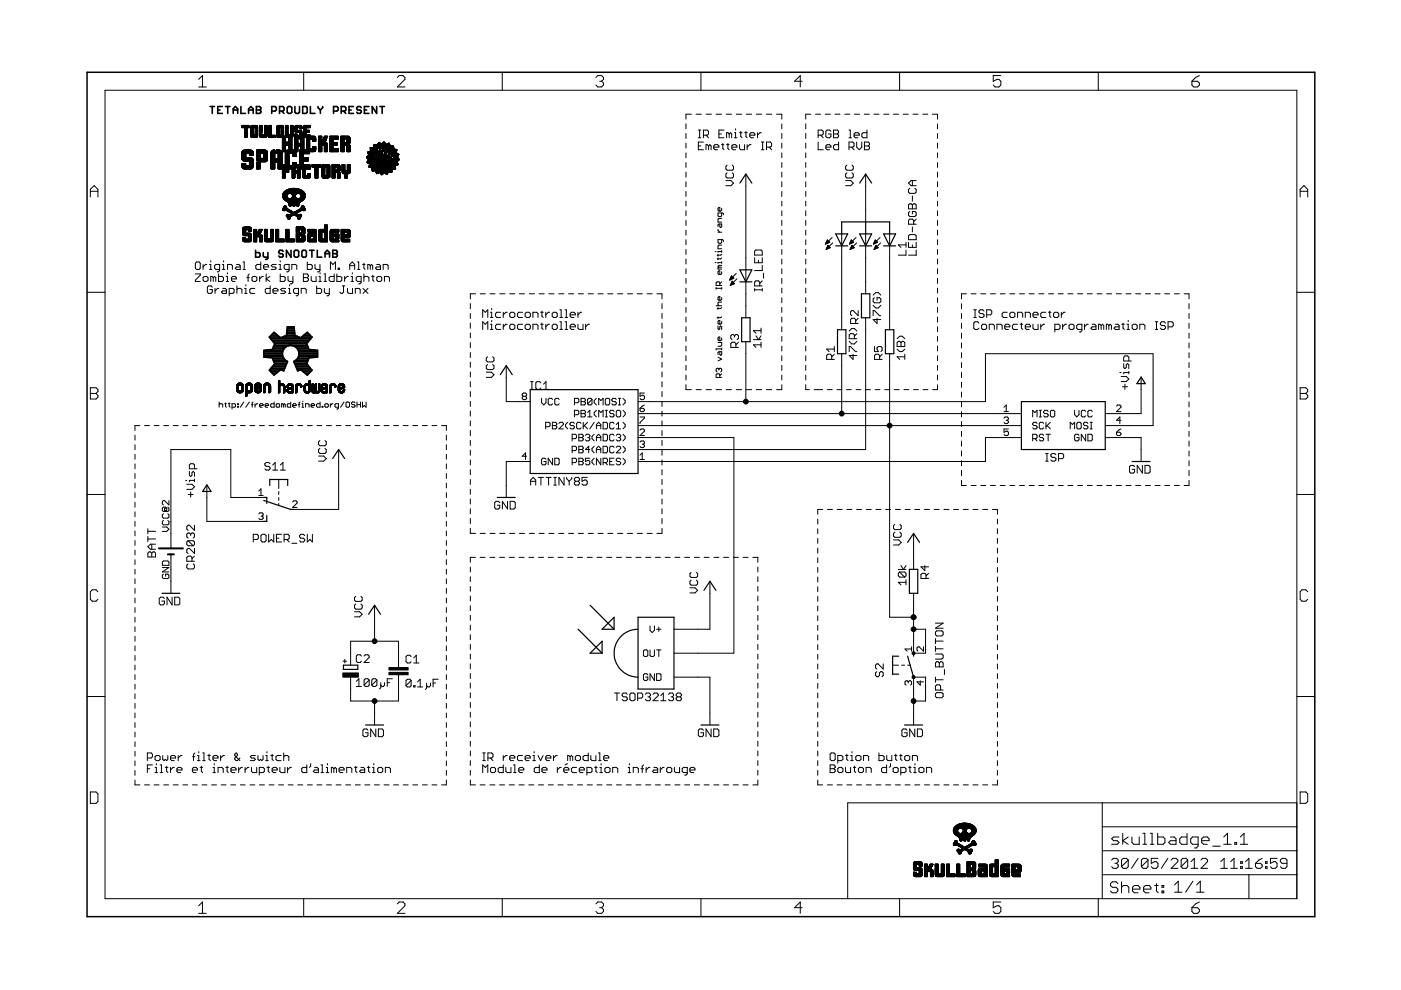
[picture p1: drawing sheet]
<svg xmlns="http://www.w3.org/2000/svg" width="297mm" height="210mm" viewBox="0 0 297 210" stroke-linecap="round" stroke-linejoin="round" font-family="sans-serif">
<g fill="#000" stroke="#000" stroke-width=".21">
<path d="M22.3 19.1v171.4zM42.9 16l-.8 .8zM42.1 18.4h1.6zM42.9 16v2.4zM64.4 15.3v3.8zM84.2 18.4l1.7-1.6zM84.6 16l-.4 .4zM84.6 16h.8zM84.2 18.4h1.7zM85.9 16.4v.4zM85.4 16l.5 .4zM106.5 15.3v3.8z"/>
<path d="M126.3 16.4l.4-.4zM126.7 16h.9zM126.3 18l.4 .4zM127.6 16l.4 .4zM127.1 17.2h.5zM127.6 17.2l.4 .4zM126.7 18.4h.9zM128 16.4v.4zM128 16.8l-.4 .4zM128 17.6v.4zM128 18l-.4 .4zM148.6 15.3v3.8z"/>
<path d="M168.5 17.2h1.6zM169.7 16v2.4zM169.7 16l-1.2 1.2zM190.7 15.3v3.8zM210.6 16v1.2zM210.6 17.2l.8-.4zM210.6 18l.4 .4zM211.4 16.8h.4zM211.8 16.8l.4 .4zM211 18.4h.8zM210.6 16h1.6zM212.2 17.2v.8z"/>
<path d="M212.2 18l-.4 .4zM232.9 15.3v3.8zM252.7 17.2v.8zM252.7 18l.4 .4zM253.1 18.4h.8zM253.5 16.4l-.8 .8zM254.3 18l-.4 .4zM252.7 17.2h1.2zM253.5 16.4l.8-.4zM254.3 17.6v.4zM253.9 17.2l.4 .4zM22.3 19.1h252.7z"/>
<path d="M20 39.3l.8 .9zM51.3 35.4h.2zM51.3 35.3h.7zM51.3 35.3h2.3zM51.3 35.3h1.2zM51.3 35.3h.9zM51.3 35.2h.4zM51.3 35.1h.4zM51.3 35h.8zM51.3 34.9h.8zM51.3 34.8h.8zM51.3 34.7h.8z"/>
<path d="M51.3 33.8h2zM51.3 33.7h2.1zM51.3 33.6h2.3zM51.3 33.6h2.2zM51.3 33.5h2.2zM51.3 33.5h2.1zM51.3 33.5h1zM51.3 33.4h2zM51.3 33.4h.8zM51.3 33.3h.8zM51.3 33.2h.8zM51.3 33.1h.8z"/>
<path d="M51.3 33h.8zM51.3 32.9h.8zM51.3 32.8h.8zM51.3 32.7h.8zM51.3 32.6h.8zM51.3 32.5h.9zM51.3 32.5h1.4zM51.3 32.4h1.4zM51.3 32.4h2.4zM51.3 32.4h.8zM51.3 32.3h.8zM51.3 32.2h.8z"/>
<path d="M51.3 32.2h.9zM51.3 27.1h1zM51.3 27h1zM51.3 26.9h1zM51.3 26.9h1.1zM51.3 26.9h1.6zM51.3 26.8h1.6zM51.3 26.8h1.5zM51.3 26.7h1.5zM51.3 26.7h.4zM51.3 26.6h.4zM51.3 26.6h.2z"/>
<path d="M51.3 35.5h1.4zM51.3 33.8h2.4zM51.3 33.8h2.1zM51.3 32.2h1.9zM51.4 35.5h1.2zM51.4 33.9h.7zM51.4 32.1h1.7zM51.4 35.5h1.1zM51.4 35.6h2.2zM51.4 34h1.3zM51.4 33.9h1.3zM51.4 32h1.7z"/>
<path d="M51.4 32h1.8zM51.4 33.7h2zM51.4 35.6h2.1zM51.4 34h1.6zM51.5 35.7h2zM51.5 34h1.5zM51.5 33.6h2.1zM51.5 32h2zM51.5 35.4h1.2zM51.5 31.9h.5zM51.5 34.1h1.5zM51.5 35.7h1.9z"/>
<path d="M51.6 26.6h.1zM51.6 35.8h1.8zM51.6 34.1h1.4zM51.6 31.9h1.4zM51.7 35.8h1.6zM51.7 31.8h1.4zM51.7 34.1h1.4zM51.8 35.2h1.9zM51.8 35.1h.3zM51.8 26.7h.9zM51.8 26.6h.3zM51.8 26.6h.4z"/>
<path d="M51.8 35.1h1.9zM51.9 29.1h.5zM51.9 29h.5zM51.9 28.9h.5zM51.9 28.8h.5zM51.9 28.7h.5zM51.9 28.6h.5zM51.9 28.5h.5zM51.9 28.4h.5zM51.9 28.3h.5zM51.9 28.2h.5zM51.9 28.1h.5z"/>
<path d="M51.9 28h.5zM51.9 27.5h.5zM51.9 27.4h.5zM51.9 27.3h.5zM51.9 27.2h.5zM51.9 27.1h.5zM51.9 27.1h.4zM51.9 27.7h.5zM52 27.8h.4zM52 27.7h.4zM52 27.6h.4zM52 28h.4z"/>
<path d="M52 27.9h.4zM52 31.9h1.5zM52 31.9h1.3zM52 35.3h1.6zM52.1 26.6h.6zM52.1 33.9h1.6zM52.2 33.9h.5zM52.2 32.2h1.1zM52.2 32.4h1.3zM52.2 32.3h1.3zM52.2 32.3h.9zM52.2 26.6h.5z"/>
<path d="M52.3 35.3h.2zM52.3 32.5h.8zM52.3 33.5h1zM52.4 27.1h.5zM52.4 27h.5zM52.4 26.9h.5zM52.6 35.5h.1zM52.6 35.3h1zM52.6 35.3h1.1zM52.7 33.9h1zM52.7 32.4h1zM52.8 35.5h.8z"/>
<path d="M52.8 33.9h.2zM52.8 32.5h.3zM52.8 34h.2zM52.8 35.5h.5zM52.8 35.4h.5zM52.9 35.1h.8zM52.9 35h.8zM52.9 34.9h.8zM52.9 34.8h.8zM52.9 34.7h.8zM52.9 34.6h.8zM52.9 34.6h.5z"/>
<path d="M52.9 34.5h.1zM52.9 34.4h.1zM52.9 34.4h.2zM52.9 34.4h.5zM52.9 34.3h.5zM52.9 34.2h.8zM52.9 32.9h.8zM52.9 32.8h.1zM52.9 32.7h.8zM52.9 32.6h.2zM53 32.9h.5zM53 32.8h.7z"/>
<path d="M53.1 32.9h.4zM53.1 32.8h.6zM53.1 31.9h.2zM53.1 31.8h.2zM53.1 32.3h.4zM53.1 34.1h.6zM53.1 34.5h.3zM53.1 34.4h.3zM53.1 32.5h.5zM53.1 28.9h1.3zM53.1 28.8h1.3zM53.1 28.7h1.3z"/>
<path d="M53.1 28.7h1.5zM53.1 28.6h.6zM53.1 28.5h.6zM53.1 28.4h.6zM53.1 28.3h.6zM53.1 28.3h.3zM53.1 28.2h.2zM53.1 28.1h.6zM53.1 28h.6zM53.1 27.9h.6zM53.1 27.8h.3zM53.1 27.7h.6z"/>
<path d="M53.1 27.6h.6zM53.1 27.5h.6zM53.1 27.4h.6zM53.1 27.3h.6zM53.1 27.3h.3zM53.1 27.2h.3zM53.1 27.1h.3zM53.1 27.1h.2zM53.1 27h1.1zM53.1 26.9h.5zM53.2 34.5h.2zM53.2 34.4h.1z"/>
<path d="M53.2 34.1h.5zM53.2 28.9h1.2zM53.2 26.8h.4zM53.2 26.8h.5zM53.2 34.5h.1zM53.2 32h.4zM53.2 29h.9zM53.2 34h.5zM53.2 33.9h.5zM53.2 32.5h.4zM53.2 29h.8zM53.2 26.7h.5z"/>
<path d="M53.3 32.6h.4zM53.3 32.1h.3zM53.3 29.1h.7zM53.3 26.9h.3zM53.3 26.7h.4zM53.3 27h1.3zM53.3 26.9h.4zM53.3 32.2h.4zM53.3 29.1h.6zM53.3 35.5h.3zM53.3 35.4h.3zM53.3 32.2h.3z"/>
<path d="M53.3 28.2h.4zM53.3 26.6h.5zM53.4 28.2h.3zM53.4 26.6h.2zM53.4 28.3h.3zM53.4 27.1h.8zM53.4 33.8h.3zM53.4 27.1h.3zM53.4 33.8h.2zM53.4 33.7h.2zM53.5 34.3h.2zM53.5 27.8h.2z"/>
<path d="M53.5 27.3h.2zM53.5 34.6h.2zM53.5 27.2h.2zM53.5 27.1h.2zM53.5 34.5h.2zM53.6 34.5h.1zM53.6 34.4h.1zM53.7 26.6h.7zM53.7 26.9h.9zM53.8 26.6h.7zM53.8 26.7h.7zM53.9 26.8h.7z"/>
<path d="M53.9 26.7h.6zM54.1 29.1h.3zM54.1 29.1h.4zM54.1 29h.4zM54.1 28.6h.5zM54.1 28.5h.3zM54.1 28.3h.2zM54.1 28.2h.5zM54.1 28.1h.5zM54.1 28h.5zM54.1 27.9h.5zM54.1 27.8h.5z"/>
<path d="M54.1 27.7h.5zM54.1 27.5h.5zM54.1 27.4h.5zM54.1 27.3h.5zM54.1 27.2h.5zM54.1 29h.5zM54.1 27.6h.5zM54.2 27.6h.3zM54.2 27.5h.3zM54.2 28.5h.2zM54.3 27.2h.3zM54.3 28.3h.3z"/>
<path d="M54.3 27h.3zM54.4 28.4h.2zM54.4 28.3h.2zM54.4 27.1h.2zM54.4 35.8h.5zM54.4 35.7h.8zM54.4 35.6h.8zM54.4 35.5h.8zM54.4 35.5h.7zM54.4 35.4h.7zM54.4 35.3h.7zM54.4 35.3h.8z"/>
<path d="M54.4 35.2h.8zM54.4 35.1h.8zM54.4 35h.8zM54.4 34.6h.8zM54.4 34.5h.8zM54.4 34.4h.8zM54.4 34.1h2.2zM54.4 34h2.3zM54.4 33.9h.2zM54.4 33.9h2.3zM54.4 33.8h2.3zM54.4 33.8h2.2z"/>
<path d="M54.4 33.7h2.2zM54.4 33.7h.6zM54.4 33.6h.6zM54.4 33.5h.4zM54.4 33.4h.4zM54.4 33.4h.8zM54.4 33.3h.8zM54.4 33.3h.5zM54.4 33.2h.5zM54.4 33.1h.5zM54.4 33.1h.8zM54.4 33h.8z"/>
<path d="M54.4 32.9h.8zM54.4 32.8h.8zM54.4 32.7h.8zM54.4 32.6h.8zM54.4 32.6h2.3zM54.4 32.5h1zM54.4 32.5h.5zM54.4 32.4h.5zM54.4 32.4h.6zM54.4 32.3h1.1zM54.4 32.3h.9zM54.4 32.2h.9z"/>
<path d="M54.4 32.2h1.1zM54.4 32.1h.4zM54.4 32.1h.3zM54.4 32h.4zM54.4 32h2.2zM54.4 31.9h2.1zM54.4 31.9h2zM54.4 31.8h1.9zM54.4 34.7h.8zM54.5 34.9h.7zM54.5 28.5h.1zM54.5 34.8h.7z"/>
<path d="M54.5 34.1h2.1zM54.6 34.8h.6zM54.6 34.1h2zM54.6 34.4h.6zM54.6 34.2h1.9zM54.6 33.9h1.6zM54.6 34.3h.6zM54.6 34.3h1.6zM54.6 34.3h1.8zM54.6 34.2h1.8zM54.8 32.1h1.2zM54.8 32h1.8z"/>
<path d="M54.9 33.5h.3zM54.9 33.4h.3zM55 35.8h.2zM55 33.3h.2zM55 33.1h.2zM55 32.4h.5zM55 33.7h1.6zM55 32.5h.4zM55 32.5h1.7zM55 32.4h1.7zM55.1 33.6h1.5zM55.1 33.2h.1z"/>
<path d="M55.1 28.9h1zM55.1 28.8h1.1zM55.1 28.7h1.5zM55.1 28.6h.5zM55.1 28.5h.5zM55.1 28.4h.4zM55.1 28.4h.3zM55.1 28.3h.3zM55.1 28.2h.3zM55.1 28.2h.2zM55.1 28.1h.2zM55.1 28h.5z"/>
<path d="M55.1 28h.1zM55.1 27.5h.5zM55.1 27.4h.5zM55.1 27.3h.5zM55.1 27.2h.5zM55.1 27.2h.1zM55.1 27.1h.2zM55.1 27.1h.5zM55.1 27h.5zM55.1 26.9h.5zM55.1 26.8h.5zM55.1 26.7h.5z"/>
<path d="M55.1 26.6h.5zM55.1 28.9h1.1zM55.1 29h1.5zM55.1 29h1.4zM55.1 27.6h.5zM55.2 29.1h1.3zM55.2 27.7h.4zM55.2 27.6h.4zM55.2 27.8h.4zM55.2 29.1h1.2zM55.3 28h.3zM55.3 27.2h.3z"/>
<path d="M55.3 27.1h.3zM55.3 27.9h.3zM55.3 27.8h.3zM55.3 32.3h.2zM55.4 28.1h.2zM55.5 32.5h1.2zM55.5 32.2h.5zM55.5 32.4h1.2zM55.5 32.3h1.2zM55.9 33.5h.3zM55.9 33.5h.7zM55.9 33.5h.8z"/>
<path d="M55.9 33.4h.8zM55.9 33.4h.1zM55.9 33.1h.8zM55.9 33h.8zM55.9 32.9h.4zM55.9 32.9h.8zM55.9 32.8h.8zM55.9 32.7h.8zM55.9 32.6h.8zM56 33.2h.7zM56 33.3h.7zM56.1 33.4h.6z"/>
<path d="M56.1 32.2h.6zM56.1 28.6h.5zM56.1 28.5h.5zM56.1 28.4h.5zM56.1 28.3h.5zM56.1 28.2h.5zM56.1 28.1h.5zM56.1 28h.5zM56.1 27.9h.5zM56.1 27.8h.5zM56.1 27.7h.5zM56.1 27.6h.5z"/>
<path d="M56.1 27.5h.5zM56.1 27.4h.5zM56.1 27.3h.5zM56.1 27.2h.5zM56.1 27.1h.5zM56.1 27h.5zM56.1 26.9h.5zM56.1 26.8h.5zM56.1 26.7h.5zM56.1 26.6h.5zM56.1 32.1h.2zM56.1 32.1h.6z"/>
<path d="M56.2 32.2h.5zM56.2 33.9h.5zM56.2 28.9h.4zM56.2 28.8h.4zM56.3 33.5h.3zM56.3 28.9h.3zM56.3 32.1h.3zM56.3 28.8h.3zM56.3 32.9h.4zM56.4 32.9h.3zM57 29.1h1.3zM57 29h1.3z"/>
<path d="M57 28.9h1zM57 28.8h1.3zM57 28.7h1.3zM57 28.7h.5zM57 28.6h.5zM57 28.5h.5zM57 28.4h.5zM57 28.3h.5zM57 28.2h.5zM57 28.1h.5zM57 28h.5zM57 27.9h.2z"/>
<path d="M57 27.8h.2zM57 27.8h.5zM57 27.7h.5zM57 27.6h.5zM57 27.5h.5zM57 27.4h.5zM57 27.3h.5zM57 27.2h.5zM57 27.1h.5zM57 27h.3zM57 27h.5zM57 26.9h.5z"/>
<path d="M57 26.8h.5zM57 26.7h.5zM57 26.6h.5zM57.1 28.9h.9zM57.2 27.8h.3zM57.3 27.9h.2zM57.3 27h.2zM57.4 35.8h.9zM57.4 35.8h.3zM57.4 35.7h.3zM57.4 35.7h.2zM57.4 35.6h.2z"/>
<path d="M57.4 35.5h.9zM57.4 35.4h.9zM57.4 35.3h.9zM57.4 35.2h.9zM57.4 35.1h.9zM57.4 35h.9zM57.4 35h.6zM57.4 34.9h.9zM57.4 34.8h.9zM57.4 34.7h.9zM57.4 34.6h.9zM57.4 34.5h.9z"/>
<path d="M57.4 34.4h.9zM57.4 34.4h2.4zM57.4 34.3h2.4zM57.4 34.2h2.4zM57.4 34.1h2.4zM57.4 34.1h.6zM57.4 34h2.4zM57.4 33.9h2.4zM57.4 33.8h1.4zM57.4 33.8h1.5zM57.4 33.7h2.4zM57.4 33.7h2.1z"/>
<path d="M57.4 33.5h.6zM57.4 33.4h.7zM57.4 33.4h.4zM57.4 33.4h.9zM57.4 33.3h.9zM57.4 33.2h.9zM57.4 33.1h.6zM57.4 33.1h.5zM57.4 33.1h.9zM57.4 33h.9zM57.4 33h.6zM57.4 32.9h.6z"/>
<path d="M57.4 32.9h.9zM57.4 32.8h.9zM57.4 32.7h.9zM57.4 32.6h.9zM57.4 32.6h.7zM57.4 32.5h.7zM57.4 32.5h2.4zM57.4 32.4h2.4zM57.4 32.3h2.4zM57.5 32.3h2.3zM57.5 32.2h2.3zM57.5 33.5h.8z"/>
<path d="M57.5 32.2h1.6zM57.5 33.6h.8zM57.5 32.1h.7zM57.6 32h1.5zM57.6 32h.8zM57.7 35.6h.6zM57.7 31.9h.7zM57.7 31.9h.6zM57.8 35.7h.5zM57.8 33.4h.3zM57.8 35.8h.5zM57.8 31.9h.5z"/>
<path d="M57.8 31.8h.5zM58 33.1h.3zM58 34.1h1.8zM58 28.9h.3zM58.1 35h.2zM58.1 33.5h.2zM58.1 28.9h.2zM58.1 33h.2zM58.1 32.9h.2zM58.1 33.4h.2zM58.1 32.6h.2zM58.1 32.5h.2z"/>
<path d="M58.1 32.5h.9zM58.3 32.1h.8zM58.5 32h.6zM58.6 31.9h.9zM58.6 31.9h.8zM58.6 31.8h.8zM58.7 28.8h1.4zM58.7 28.7h1.4zM58.7 28.6h.5zM58.7 28.5h.5zM58.7 28.4h.5zM58.7 28.3h.5z"/>
<path d="M58.7 28.2h.5zM58.7 28.1h.3zM58.7 28.1h.2zM58.7 28h.5zM58.7 27.9h.5zM58.7 27.8h.5zM58.7 27.7h.5zM58.7 27.6h.5zM58.7 27.5h.3zM58.7 27.5h.2zM58.7 27.5h.1zM58.7 27.4h.1z"/>
<path d="M58.7 27.4h.2zM58.7 27.3h.5zM58.7 27.2h.5zM58.7 27.1h.5zM58.7 27.1h1.4zM58.7 27h1.4zM58.7 26.9h1.4zM58.7 28.9h1.8zM58.7 28.9h.7zM58.7 28.9h1.4zM58.7 26.8h.7zM58.7 26.8h1.4z"/>
<path d="M58.7 29h1.8zM58.8 29.1h1.7zM58.8 26.7h1.2zM58.8 26.6h1.2zM58.9 29.1h1.6zM58.9 26.6h1zM58.9 33.8h.9zM58.9 27.5h.1zM58.9 27.4h.3zM58.9 27.5h.3zM59 35.8h.8zM59 35.7h.8z"/>
<path d="M59 35.6h.8zM59 35.5h.8zM59 35.4h.8zM59 35.3h.8zM59 35.3h.1zM59 35.2h.1zM59 35.2h.8zM59 35.1h.8zM59 35h.8zM59 34.9h.8zM59 34.8h.8zM59 34.7h.7z"/>
<path d="M59 34.6h.8zM59 34.5h.7zM59 34.5h.8zM59 34.4h.8zM59 33.6h.3zM59 33.6h.5zM59 33.5h.2zM59 33.5h.8zM59 33.4h.8zM59 33.4h.4zM59 33.3h.4zM59 33.2h.4z"/>
<path d="M59 33.2h.8zM59 33.1h.8zM59 33.1h.2zM59 33h.8zM59 32.9h.8zM59 32.8h.8zM59 32.7h.8zM59 28.1h.2zM59.1 32.5h.7zM59.1 32.7h.7zM59.1 32h.5zM59.1 32.2h.6z"/>
<path d="M59.1 32.1h.6zM59.1 32h.6zM59.2 35.3h.6zM59.2 35.2h.6zM59.2 32.6h.6zM59.2 33.1h.6zM59.2 32.7h.6zM59.3 33.5h.5zM59.3 33.6h.2zM59.4 26.8h.7zM59.5 28.9h1zM59.5 33.7h.3z"/>
<path d="M59.5 33.6h.3zM59.5 33.4h.3zM59.5 33.2h.3zM59.5 33.3h.3zM59.6 28.6h.5zM59.6 28.5h.5zM59.6 28.4h.5zM59.6 28.3h.5zM59.6 28.2h.5zM59.6 28h.5zM59.6 27.9h.5zM59.6 27.8h.5z"/>
<path d="M59.6 27.7h.5zM59.6 27.6h.5zM59.6 27.6h.4zM59.6 27.5h.4zM59.6 27.5h.3zM59.6 27.4h.5zM59.6 27.3h.5zM59.6 27.3h.3zM59.6 27.2h.5zM59.6 27.1h.5zM59.7 28.2h.4zM59.7 28.1h.4z"/>
<path d="M59.9 37.8h.6zM59.9 37.7h.6zM59.9 37.6h.6zM59.9 37.5h.6zM59.9 37.5h.3zM59.9 37.4h.3zM59.9 37.4h.6zM59.9 37.4h.4zM59.9 37.3h.1zM59.9 37.1h.6zM59.9 37h.6zM59.9 36.9h.6z"/>
<path d="M59.9 36.8h.6zM59.9 36.7h.6zM59.9 36.6h.6zM59.9 36.6h1.3zM59.9 36.5h1.3zM59.9 36.4h1.3zM59.9 36.4h.7zM59.9 36.3h.7zM59.9 36.2h1.3zM59.9 36.1h1.3zM59.9 36h1.3zM59.9 36h.6z"/>
<path d="M59.9 35.9h.3zM59.9 35.8h.3zM59.9 35.8h.6zM59.9 35.7h.6zM59.9 35.6h.6zM59.9 35.5h.6zM59.9 35.3h5.9zM59.9 35.2h5.9zM59.9 35.1h5.9zM59.9 35.1h1.5zM59.9 35.1h1.4zM59.9 35h1.5z"/>
<path d="M59.9 34.9h1.5zM59.9 32.2h.4zM59.9 32.1h.4zM59.9 32h.6zM59.9 31.9h.6zM59.9 31.5h.1zM59.9 31.5h.3zM59.9 31.4h.6zM59.9 31.3h.6zM59.9 31.2h.6zM59.9 31.2h.3zM59.9 31.1h.3z"/>
<path d="M59.9 31.1h.6zM59.9 31h.6zM59.9 30.9h.6zM59.9 30.8h.6zM59.9 30.8h.9zM59.9 30.7h.9zM59.9 30.7h1.3zM59.9 30.6h1.3zM59.9 30.6h1.1zM59.9 30.6h.9zM59.9 30.5h.8zM59.9 30.5h.4z"/>
<path d="M59.9 30.4h.4zM59.9 30.3h.7zM59.9 30.2h1.2zM59.9 30.1h.4zM59.9 30.1h.5zM59.9 30h.5zM59.9 29.9h.5zM59.9 29.9h.4zM59.9 29.8h.3zM59.9 29.7h.3zM59.9 29.7h.2zM59.9 29.6h.2z"/>
<path d="M59.9 29.6h.3zM59.9 29.5h.3zM59.9 29.5h.6zM59.9 29.4h.6zM59.9 29.4h.5zM59.9 29.3h.6zM59.9 29.3h.3zM59.9 29.2h.6zM60 35.4h2.8zM60 35.4h5.8zM60 35.3h5.8zM60 31.7h.5z"/>
<path d="M60 31.6h.5zM60 27.3h.1zM60 31.9h.5zM60 31.8h.5zM60.1 37.3h.4zM60.1 31.5h.1zM60.1 37.2h.4zM60.2 29.6h.3zM60.2 35.8h.3zM60.2 35.9h.3zM60.2 35.9h.2zM60.2 29.5h.3z"/>
<path d="M60.2 29.3h.3zM60.2 31.5h.3zM60.3 37.5h.2zM60.3 31.5h.2zM60.3 31.2h.2zM60.3 31.1h.2zM60.3 37.4h.2zM60.3 29.7h.2zM60.3 30.1h.8zM60.3 30.1h.3zM60.4 32.1h2.7zM60.4 30.5h.3z"/>
<path d="M60.4 30.4h.3zM60.4 29.9h.1zM60.5 32.2h2.6zM60.5 34.8h.8zM60.5 34.7h.8zM60.5 34.6h.8zM60.5 34.5h.8zM60.5 34.4h.2zM60.5 34.3h.7zM60.5 34.2h.8zM60.5 34.1h.8zM60.5 34h.8z"/>
<path d="M60.5 33.9h.8zM60.5 33.8h.8zM60.5 33.7h.8zM60.5 33.6h.8zM60.5 33.5h.8zM60.5 33.4h.8zM60.5 33.3h.7zM60.5 33.2h.8zM60.5 33.1h.8zM60.5 33h.8zM60.5 33h.7zM60.5 32.9h.7z"/>
<path d="M60.5 32.9h.8zM60.5 32.7h.8zM60.5 32.7h.3zM60.5 32.7h.2zM60.5 32.7h.1zM60.5 32.6h.2zM60.5 32.5h.2zM60.5 32.5h2.2zM60.5 32.4h2.2zM60.5 32.4h.6zM60.5 32.3h.6zM60.5 32.3h2.3z"/>
<path d="M60.5 32.2h2.3zM60.5 35.5h.7zM60.6 35.5h.6zM60.6 34.6h.7zM60.6 28.9h.4zM60.6 28.8h.4zM60.6 28.7h.4zM60.6 28.6h.5zM60.6 28.5h.5zM60.6 28.5h.2zM60.6 28.4h.2zM60.6 28.4h.5z"/>
<path d="M60.6 28.3h.5zM60.6 28.2h.5zM60.6 28.1h.5zM60.6 28h.5zM60.6 28h.4zM60.6 27.9h.4zM60.6 27.9h.3zM60.6 27.8h.3zM60.6 27.8h.4zM60.6 27.8h.5zM60.6 27.7h.5zM60.6 27.6h.5z"/>
<path d="M60.6 27.6h.4zM60.6 27.6h.3zM60.6 27.5h.3zM60.6 27.4h.3zM60.6 27.4h.4zM60.6 27.3h.3zM60.6 27.3h.2zM60.6 27.2h.5zM60.6 27.1h.5zM60.6 27h.5zM60.6 26.9h.5zM60.6 26.9h.1z"/>
<path d="M60.6 26.8h.5zM60.6 26.7h.5zM60.6 35.5h1.1zM60.6 33.3h.6zM60.6 33.3h.5zM60.6 32h2.5zM60.6 32h1.3zM60.6 28.9h.5zM60.6 26.6h.4zM60.6 35.6h.7zM60.6 35.6h1.1zM60.6 29h.5z"/>
<path d="M60.6 36.3h.6zM60.6 35.6h.8zM60.6 32.8h.7zM60.6 29h.4zM60.6 35.7h2.1zM60.7 36.3h.5zM60.7 32.8h.6zM60.7 29.1h.3zM60.7 36.4h.5zM60.7 31.9h1.2zM60.7 30.3h.4zM60.7 35.7h2z"/>
<path d="M60.7 35.7h1.9zM60.7 30.4h1.2zM60.7 32.5h2.1zM60.7 26.9h.4zM60.8 32.6h2zM60.8 35.8h1.7zM60.8 31.9h2.3zM60.8 30.6h.1zM60.8 30.4h1.1zM60.8 32.6h.5zM60.8 30.5h.1zM60.8 30.5h.2z"/>
<path d="M60.8 30.5h1.1zM60.8 34.4h.5zM60.8 32.7h.5zM60.9 35.8h1.6zM60.9 34.4h.4zM60.9 31.8h2.2zM60.9 30.7h.3zM60.9 28.5h.2zM60.9 30.8h1zM60.9 27.3h.2zM60.9 30.8h.3zM61 30.6h.2z"/>
<path d="M61 30.6h.9zM61 30.6h.8zM61 30.5h.8zM61.1 30.1h.3zM61.1 28.9h1zM61.1 28.7h.4zM61.1 28.7h1zM61.1 28.9h.3zM61.1 28.8h.3zM61.1 28.7h.3zM61.2 32.4h1.5zM61.2 32.3h1.5z"/>
<path d="M61.2 30.3h.7zM61.2 30.2h.3zM61.2 31.7h.2zM61.2 31.6h.7zM61.2 31.5h.7zM61.2 31.4h.7zM61.2 31.3h.7zM61.2 31.2h.7zM61.2 31.1h.7zM61.2 30.9h.7zM61.2 30.8h.7zM61.2 30.2h.7z"/>
<path d="M61.2 30.1h.2zM61.2 30h.7zM61.2 29.9h.7zM61.2 29.8h.7zM61.2 29.7h.7zM61.2 29.6h.7zM61.2 29.5h.7zM61.2 29.2h.7zM61.2 29.1h.7zM61.2 29.1h.8zM61.2 29h.8zM61.2 29h.9z"/>
<path d="M61.2 30.6h.7zM61.2 29.4h.7zM61.2 35.5h1.6zM61.2 31h.7zM61.2 29.3h.5zM61.2 29.3h.7zM61.3 35.5h1.5zM61.3 30.7h.6zM61.3 31h.6zM61.3 31.1h.6zM61.4 35.6h1.3zM61.4 35.6h.3z"/>
<path d="M61.4 29.6h.5zM61.4 29.5h.5zM61.4 35.1h1.5zM61.4 35.1h1.4zM61.4 31.7h.5zM61.5 31.7h.4zM61.5 31.8h.4zM61.5 31.8h.3zM61.5 28.7h.3zM61.5 28.9h.3zM61.5 28.7h.2zM61.6 28.8h.1z"/>
<path d="M61.6 30.2h.3zM61.6 30.1h.3zM61.6 28.6h.5zM61.6 28.5h.5zM61.6 28.4h.5zM61.6 28.3h.5zM61.6 28.2h.5zM61.6 28.2h.4zM61.6 28.1h.5zM61.6 28h.5zM61.6 27.9h.5zM61.6 27.8h.5z"/>
<path d="M61.6 27.7h.4zM61.6 27.7h.5zM61.6 27.6h.5zM61.6 27.5h.5zM61.6 27.4h.5zM61.6 27.3h.5zM61.6 27.2h.3zM61.6 27.1h.3zM61.6 27.1h.5zM61.6 27h.5zM61.6 26.8h.5zM61.6 26.7h.5z"/>
<path d="M61.6 26.6h.5zM61.6 26.9h.5zM61.7 40h.1zM61.7 29.3h.2zM61.8 35.6h.9zM61.8 35.6h1zM61.8 28.9h.3zM61.8 35.5h1zM61.8 28.8h.3zM61.9 28.8h.2zM61.9 40h.5zM61.9 28.7h.2z"/>
<path d="M62 37.8h.1zM62 37.7h.4zM62 37.7h.5zM62 37.6h.5zM62 37.5h.5zM62 37.4h.5zM62 37.3h.5zM62 37.2h.2zM62 37.2h.1zM62 37.1h.5zM62 37h.5zM62 37h.2z"/>
<path d="M62 36.9h.2zM62 36.9h.1zM62 36.8h.1zM62 36.8h.2zM62 36.7h.7zM62 36.7h1.4zM62 36.6h1.6zM62 36.5h1.6zM62 36.5h1.2zM62 36.4h1.2zM62 36.4h.7zM62 36.3h.7z"/>
<path d="M62 36.3h.5zM62 36.2h.7zM62 36.2h.5zM62 36.1h.5zM62 36h.5zM62 36h.2zM62 35.9h.3zM62 35.9h.5zM62 35.8h.5zM62 32h1.1zM62 27.2h.1zM62 27.1h.1z"/>
<path d="M62 31.9h1.1zM62 36.7h1.6zM62 35h.2zM62 35h1.5zM62 34.9h1.1zM62 34.9h.8zM62 34.8h.8zM62 34.7h.8zM62 34.6h.8zM62 34.5h.8zM62 33.1h.6zM62 33.1h.8z"/>
<path d="M62 33h.8zM62 32.9h.8zM62 32.8h.6zM62 32.8h.7zM62 32.7h.8zM62 32.6h.7zM62.1 36.6h1.5zM62.2 37.8h.2zM62.2 37.2h.3zM62.2 36h.3zM62.2 36.8h.3zM62.2 35h3.5z"/>
<path d="M62.3 37h.2zM62.3 36.9h.2zM62.3 36.8h.2zM62.3 35h.5zM62.3 35.9h.2zM62.5 31.8h.6zM62.5 31.7h.6zM62.5 31.6h.6zM62.5 31.5h.6zM62.5 31.4h.6zM62.5 31.3h.6zM62.5 31.2h.6z"/>
<path d="M62.5 31.1h.6zM62.5 31h.6zM62.5 31h1.9zM62.5 31h.3zM62.5 30.9h.3zM62.5 30.9h.2zM62.5 30.8h.2zM62.5 30.8h.3zM62.5 30.7h.3zM62.5 30.6h1.7zM62.5 30.6h.9zM62.5 30.6h.8z"/>
<path d="M62.5 30.5h.8zM62.5 30.5h.2zM62.5 30.4h.2zM62.5 30.3h.3zM62.5 30.3h.6zM62.5 30.3h.4zM62.5 30.2h.4zM62.5 30.1h.6zM62.5 30h.6zM62.5 29.9h.6zM62.5 29.8h.6zM62.5 29.7h.6z"/>
<path d="M62.5 29.6h.6zM62.5 29.5h.2zM62.5 29.5h.6zM62.5 29.4h.7zM62.5 29.4h.5zM62.5 29.4h.6zM62.5 29.3h.6zM62.5 40h.4zM62.5 40h.3zM62.5 29.3h.2zM62.5 29.2h.6zM62.5 29.2h1.9z"/>
<path d="M62.5 28.8h1.5zM62.5 28.7h1.5zM62.5 28.7h.5zM62.5 28.6h.5zM62.5 28.5h.5zM62.5 28.4h.5zM62.5 27.8h.3zM62.5 27.7h.2zM62.5 27.7h.3zM62.5 27.7h1.1zM62.5 27.6h1.3zM62.5 27.6h.5z"/>
<path d="M62.5 27.5h.5zM62.5 27.4h.5zM62.5 27.3h.5zM62.5 27.2h.5zM62.5 27.1h.5zM62.5 27h1.5zM62.5 27h1.3zM62.5 26.9h1.5zM62.5 29.1h1.8zM62.5 28.9h1.7zM62.5 28.9h1.6zM62.5 28.9h1.2z"/>
<path d="M62.5 27.9h.9zM62.5 27.9h.5zM62.5 26.9h1.1zM62.5 26.8h1.5zM62.6 36.3h.1zM62.6 29.1h1.7zM62.6 29h1.5zM62.6 28h.8zM62.6 27.3h.4zM62.6 27.2h.4zM62.6 26.8h1.4zM62.6 26.7h1.3z"/>
<path d="M62.6 30.2h.5zM62.6 30.1h.5zM62.7 33.1h.1zM62.7 28h.9zM62.7 29.3h.4zM62.7 28h1.3zM62.7 26.6h1.2zM62.7 32.8h.1zM62.7 26.6h1.1zM62.7 36.4h.3zM62.7 30.9h.7zM62.7 29.5h.4z"/>
<path d="M62.8 30.9h.6zM62.8 30.8h1.6zM62.8 30.7h1.4zM62.8 28.1h1.2zM62.8 36.4h.2zM62.8 31h1.6zM62.8 30.9h.7zM62.8 27.8h1.2zM62.8 27.7h.8zM62.8 36.7h.8zM62.8 36.3h.7zM62.8 36.3h.8z"/>
<path d="M62.8 30.5h.6zM62.9 36.2h.7zM62.9 34.9h.2zM62.9 30.5h.5zM62.9 30.4h.5zM62.9 30.3h.2zM62.9 30.4h.2zM62.9 35.1h.3zM62.9 35.1h2.9zM62.9 35h2.9zM63 30.2h.1zM63.1 37.7h.5z"/>
<path d="M63.1 37.6h.5zM63.1 37.5h.5zM63.1 37.4h.5zM63.1 37.3h.5zM63.1 37.2h.5zM63.1 37.1h.5zM63.1 37h.5zM63.1 36.9h.5zM63.1 36.8h.5zM63.1 36.4h.5zM63.1 36.2h.5zM63.1 36.1h.5z"/>
<path d="M63.1 36h.5zM63.1 35.9h.5zM63.1 35.8h.5zM63.1 35.8h2.7zM63.1 35.7h2.7zM63.1 35.6h2.7zM63.1 35.5h2.7zM63.1 35.4h2.7zM63.1 27.9h.9zM63.1 34.9h.3zM63.1 34.9h.2zM63.2 37.8h.4z"/>
<path d="M63.2 37.7h.4zM63.2 29.2h1.2zM63.2 36.5h.4zM63.2 29.3h1.2zM63.2 35.1h2.6zM63.3 36.5h.3zM63.3 36.4h.3zM63.3 29.4h.5zM63.4 29.4h.4zM63.4 29.3h.4zM63.4 29.3h1zM63.4 36.7h.2z"/>
<path d="M63.5 28h.1zM63.5 36.3h.1zM63.5 30.9h.9zM63.5 27.9h.1zM63.5 30.6h.7zM63.5 35h2.2zM63.5 34.9h2.2zM63.5 34.9h.8zM63.5 34.8h.8zM63.5 34.7h.8zM63.5 34.6h.8zM63.5 34.5h.8z"/>
<path d="M63.5 34.4h.8zM63.5 34.4h.4zM63.5 34.3h.8zM63.5 34.2h.8zM63.5 34.1h1.9zM63.5 34h1.9zM63.5 33.9h1.9zM63.5 33.8h.8zM63.5 33.8h1.9zM63.5 33.7h1.9zM63.5 33.7h.5zM63.5 33.6h.5z"/>
<path d="M63.5 33.6h1.5zM63.5 33.5h.3zM63.5 33.4h.6zM63.5 33.4h1.9zM63.5 33.4h.8zM63.5 33.1h.8zM63.5 33.1h.6zM63.5 33.1h.7zM63.5 33h.8zM63.5 32.9h.8zM63.5 32.8h.8zM63.5 32.7h.8z"/>
<path d="M63.5 32.6h.8zM63.5 32.6h1.5zM63.5 32.5h1.5zM63.5 32.5h1.4zM63.5 32.4h.2zM63.5 32.3h2.1zM63.5 32.2h2.1zM63.5 32.2h1.4zM63.5 32.2h1.3zM63.5 32.1h3zM63.5 32.1h1zM63.5 32h1z"/>
<path d="M63.5 32h1.1zM63.5 31.9h1.1zM63.5 31.9h3.4zM63.5 31.9h2.2zM63.5 31.8h2.2zM63.5 30.6h.9zM63.5 30.4h.9zM63.5 28.7h.5zM63.5 28.6h.5zM63.5 28.5h.5zM63.5 28.4h.5zM63.5 28.3h.5z"/>
<path d="M63.5 28.2h.5zM63.5 28.1h.5zM63.5 27.3h.5zM63.5 27.2h.5zM63.5 27.1h.5zM63.5 30.5h.9zM63.6 33.3h.7zM63.6 33.2h.7zM63.6 32h.9zM63.6 26.9h.4zM63.6 27.7h.3zM63.6 27.7h.2z"/>
<path d="M63.7 28h.3zM63.7 27.9h.3zM63.7 31.8h.7zM63.7 31.7h.7zM63.7 31.6h.7zM63.7 31.5h.7zM63.7 31.5h.2zM63.7 31.4h.2zM63.7 31.4h.3zM63.7 31.3h.3zM63.7 31.3h.7zM63.7 31.2h.7z"/>
<path d="M63.7 31.1h.7zM63.7 31h.7zM63.7 28.9h.3zM63.8 32.4h1.1zM63.8 32.4h.7zM63.8 30.4h.6zM63.8 30.3h.6zM63.8 30.1h.6zM63.8 30h.6zM63.8 29.9h.6zM63.8 29.7h.6zM63.8 29.8h.6z"/>
<path d="M63.8 30.2h.6zM63.8 27h.2zM63.9 33.5h1.2zM63.9 33.5h.2zM63.9 34.4h.4zM63.9 29.7h.5zM63.9 29.6h.5zM64 29.3h.4zM64 29.6h.4zM64 29.5h.4zM64 29.4h.4zM64 33.7h1.1z"/>
<path d="M64.1 33.6h.9zM64.1 31.3h.3zM64.1 31.5h.3zM64.1 31.4h.3zM64.1 29h.2zM64.1 29h.1zM64.1 37.4h1.7zM64.1 37.3h1.7zM64.1 37.2h1.7zM64.1 37.2h.6zM64.1 37.1h.6zM64.1 37h.6z"/>
<path d="M64.1 37h.5zM64.1 36.9h.6zM64.1 36.8h.6zM64.1 36.7h.6zM64.1 36.6h.6zM64.1 36.6h.2zM64.1 36.4h.6zM64.1 36.3h.6zM64.1 36.3h.2zM64.1 36.2h.2zM64.1 36.1h.2zM64.1 36h.6z"/>
<path d="M64.1 35.9h.6zM64.1 35.8h.6zM64.2 37.5h1.6zM64.2 37.4h1.6zM64.2 33.5h1.2zM64.2 33.4h1.2zM64.2 37.5h.5zM64.2 33.1h.1zM64.2 30.6h.2zM64.2 37.6h.5zM64.2 37.6h.2zM64.2 30.7h.2z"/>
<path d="M64.3 36.6h.2zM64.3 36.5h.2zM64.3 36.4h.4zM64.3 36.3h.4zM64.4 37.7h.3zM64.4 33.8h1zM64.4 36.3h.3zM64.4 34.9h.2zM64.4 37.8h.7zM64.4 36.2h.3zM64.4 36.1h.3zM64.5 36.2h.2z"/>
<path d="M64.5 36.1h.2zM64.5 29.1h.1zM64.5 29.1h2.4zM64.5 29h2.4zM64.5 29h2.3zM64.5 28.9h2.3zM64.5 28.9h2.2zM64.5 28.9h2.1zM64.5 28.9h1.3zM64.5 28.8h1.3zM64.5 28.7h1.3zM64.5 28.6h.4z"/>
<path d="M64.5 28.5h.4zM64.5 28.4h.4zM64.5 28.4h.2zM64.5 28.4h.1zM64.5 28.3h.1zM64.5 28.3h.4zM64.5 28.2h.4zM64.5 28h.1zM64.5 28h1.1zM64.5 27.9h1.1zM64.5 27.8h1.1zM64.5 27.7h1.1z"/>
<path d="M64.5 27.6h1.1zM64.5 27.6h.4zM64.5 27.5h.4zM64.5 27.4h.1zM64.5 27.4h.4zM64.5 27.3h.4zM64.5 27.2h.4zM64.5 27.1h.4zM64.5 27.1h1zM64.5 27h1.1zM64.5 27h1.2zM64.5 26.9h1.3z"/>
<path d="M64.5 26.8h1.3zM64.5 26.7h1.3zM64.5 26.7h.1zM64.5 34.9h.1zM64.5 37.7h.2zM64.5 32.1h2zM64.5 32h.4zM64.6 32.4h.3zM64.6 36.6h.1zM64.6 26.6h1.2zM64.6 29.1h2.3zM64.6 26.7h.8z"/>
<path d="M64.6 32h.3zM64.6 31.9h2.3zM64.6 28.1h.3zM64.6 28h1zM64.7 37.6h.3zM64.7 32h.2zM64.7 28.1h.9zM64.7 27.4h.2zM64.7 34.9h.9zM64.7 37.7h.4zM64.7 37.7h.3zM64.7 34.9h.8z"/>
<path d="M64.7 28.4h.2zM64.7 28.3h.2zM64.8 37.6h.2zM64.8 37.5h1zM64.9 32.2h1.6zM64.9 32.2h.7zM65 32.5h.6zM65 32.4h.6zM65 32h1.5zM65 32h1.9zM65 31.8h1.9zM65 31.7h2z"/>
<path d="M65 31.6h2zM65 31.5h.7zM65 31.4h.7zM65 31.3h.7zM65 31.3h.3zM65 31.2h.7zM65 31.2h.4zM65 31.1h.4zM65 31h.7zM65 30.9h.3zM65 30.9h.7zM65 30.8h.4z"/>
<path d="M65 30.7h.4zM65 30.7h.7zM65 30.6h.7zM65 30.5h.7zM65 30.4h.7zM65 30.4h.3zM65 30.3h.7zM65 30.2h.7zM65 30.2h.2zM65 30.1h.2zM65 30.1h.7zM65 30h.2z"/>
<path d="M65 29.9h.2zM65 29.9h.3zM65 29.8h.7zM65 29.8h.3zM65 29.7h.2zM65 29.6h.2zM65 29.4h2zM65 29.4h.6zM65 29.4h.5zM65 29.3h.5zM65 29.3h.6zM65 29.3h.4z"/>
<path d="M65 29.2h.4zM65 32.6h.6zM65 32h1.8zM65 29.2h.3zM65.1 37.6h.7zM65.1 29.5h.1zM65.1 29.5h.2zM65.1 29.5h1.9zM65.1 33.5h.3zM65.1 33.6h.3zM65.2 33.7h.2zM65.2 33.6h.2z"/>
<path d="M65.2 30.2h.5zM65.2 37.8h.4zM65.2 30.1h.5zM65.3 37.7h.3zM65.3 37.7h.4zM65.3 37.2h.5zM65.3 37.1h.5zM65.3 37h.5zM65.3 36.9h.5zM65.3 36.8h.5zM65.3 35.8h.5zM65.3 30h.1z"/>
<path d="M65.3 29.5h.4zM65.3 31.3h.4zM65.3 30.9h.4zM65.3 29.9h.2zM65.3 29.8h.4zM65.4 29.9h.3zM65.4 29.7h.3zM65.4 29.6h.3zM65.4 30.4h.3zM65.4 30.8h.3zM65.5 30.8h.2zM65.5 30.7h.2z"/>
<path d="M65.5 29.3h1.4zM65.5 26.7h.3zM65.5 31.2h.2zM65.5 31.1h.2zM65.5 29.2h1.4zM65.5 29.9h.2zM65.6 29.2h1.3zM65.6 29.4h1.4zM65.6 29.3h.8zM65.7 31.9h1.2zM65.7 31.8h1.2zM66.2 35.4h1.8z"/>
<path d="M66.2 35.3h1.8zM66.2 35.2h.9zM66.2 35.2h1.8zM66.2 35.1h1.8zM66.2 35.1h.8zM66.2 35h1.8zM66.2 35h1.4zM66.2 35h.5zM66.2 34.9h.2zM66.2 34.9h.1zM66.3 31.5h.7zM66.3 31.4h.7z"/>
<path d="M66.3 31.3h.7zM66.3 31.2h.7zM66.3 31.1h.7zM66.3 30h.7zM66.3 29.9h.7zM66.3 29.8h.7zM66.3 29.6h.7zM66.3 29.5h.7zM66.3 29.7h.7zM66.4 34.9h.3zM66.4 29.3h.6zM66.4 29.3h.5z"/>
<path d="M66.7 32h.1zM66.7 35h.9zM66.8 34.9h.8zM66.8 34.9h.9zM66.8 37.8h.6zM66.8 37.7h.6zM66.8 37.6h.6zM66.8 37.5h.6zM66.8 37.4h.6zM66.8 37.4h.2zM66.8 37.3h.6zM66.8 37.2h.6z"/>
<path d="M66.8 37.1h.6zM66.8 37h.6zM66.8 36.9h.6zM66.8 36.8h.6zM66.8 36.7h.6zM66.8 36.6h.6zM66.8 36.5h.6zM66.8 36.4h.6zM66.8 36.3h.6zM66.8 36.2h.6zM66.8 36.2h.4zM66.8 36.2h.3z"/>
<path d="M66.8 36.1h.3zM66.8 36h.3zM66.8 35.9h.6zM66.8 35.8h.6zM66.8 35.7h.6zM66.8 35.6h.6zM66.8 35.6h.3zM66.8 35.5h.3zM66.8 35.5h.6zM66.9 35.9h.5zM67 36h.1zM67 35.9h.4z"/>
<path d="M67.1 37.4h.3zM67.1 35.1h.9zM67.1 35.2h.9zM67.1 35.6h.3zM67.1 35.5h.3zM67.2 36.2h.2zM67.3 36.2h.1zM67.3 36h.1zM67.5 31.9h.7zM67.5 31.8h.7zM67.5 31.7h.7zM67.5 31.6h.7z"/>
<path d="M67.5 31.6h.6zM67.5 31.5h.5zM67.5 31.4h.7zM67.5 31.3h.7zM67.5 31.2h.7zM67.5 31.1h.6zM67.5 31.1h.7zM67.5 31h.7zM67.5 30.9h.7zM67.5 30.8h.7zM67.5 30.8h1.7zM67.5 30.8h.6z"/>
<path d="M67.5 30.7h1.2zM67.5 30.6h1.3zM67.5 30.6h1.4zM67.5 30.6h.6zM67.5 30.5h.5zM67.5 30.5h.6zM67.5 30.4h.6zM67.5 30.3h.6zM67.5 30.3h.2zM67.5 30.2h.2zM67.5 30.1h.2zM67.5 30.1h.3z"/>
<path d="M67.5 30.1h.7zM67.5 30h.7zM67.5 29.9h.7zM67.5 29.8h.7zM67.5 29.7h.7zM67.5 29.6h.7zM67.5 29.5h.7zM67.5 29.4h.7zM67.5 29.3h.6zM67.5 29.3h.7zM67.5 29.2h.7zM67.5 29.1h.7z"/>
<path d="M67.5 29h.7zM67.5 28.9h.7zM67.5 28.9h.6zM67.6 32.2h.4zM67.6 32.1h.6zM67.6 32.2h.6zM67.6 32h.6zM67.6 31.9h.6zM67.7 35h.3zM67.7 34.9h.3zM67.8 34.9h.2zM67.8 30.3h1.4z"/>
<path d="M67.8 30.2h1.4zM67.8 30.2h1.3zM67.8 30.2h1.2zM67.8 30.1h.4zM68.1 32.2h.1zM68.1 28.9h.1zM68.1 30.4h1.2zM68.1 30.3h1.2zM68.1 30.8h1.1zM68.2 30.5h1.1zM68.2 30.4h1.1zM68.2 30.6h1.2z"/>
<path d="M68.2 30.5h1.2zM68.3 37.4h1.6zM68.3 37.3h1.6zM68.3 37.3h1.1zM68.3 37.2h1.1zM68.3 37.2h.6zM68.3 37.1h.6zM68.3 37h.6zM68.3 36.9h.6zM68.3 36.9h.5zM68.3 36.8h.5zM68.3 36.7h.5z"/>
<path d="M68.3 36.7h.6zM68.3 36.6h.6zM68.3 36.5h.6zM68.3 36.4h.6zM68.3 36.3h.6zM68.3 36.3h.5zM68.3 36.2h.5zM68.3 36.2h.6zM68.3 36.1h.6zM68.3 36h.6zM68.3 35.9h.6zM68.3 35.8h.6z"/>
<path d="M68.3 35.7h.6zM68.3 35.6h.6zM68.3 35.6h.2zM68.3 35.3h1.4zM68.3 35.3h1.6zM68.3 37.5h1.6zM68.3 35.2h1zM68.3 30.1h.6zM68.3 37.6h1.3zM68.3 35.1h1zM68.3 35.1h1.6zM68.3 30.1h.7z"/>
<path d="M68.3 37.6h.2zM68.3 35h.9zM68.3 30h.7zM68.4 35.5h.1zM68.4 35.5h.5zM68.4 35.3h1.3zM68.4 35h.8zM68.4 30h.6zM68.4 29.9h.6zM68.4 35.4h1.5zM68.4 29.9h.7zM68.4 37.7h1.2z"/>
<path d="M68.4 35h1.3zM68.4 29.8h.7zM68.5 34.9h1.3zM68.5 29.8h.6zM68.5 29.7h.1zM68.5 37.7h1.1zM68.5 37.6h1.1zM68.5 29.7h.6zM68.5 29.7h.7zM68.5 29.6h.7zM68.5 34.9h1.2zM68.5 37.8h1.1z"/>
<path d="M68.5 29.5h.7zM68.6 35.6h.3zM68.6 29.5h.6zM68.6 35.5h.3zM68.6 29.4h.6zM68.6 29.4h.7zM68.6 34.9h1zM68.6 29.7h.5zM68.6 29.3h.7zM68.7 29.3h.6zM68.7 29.2h.6zM68.7 29.2h.7z"/>
<path d="M68.7 29.1h.4zM68.7 29.1h.7zM68.7 29h.7zM68.8 32.2h.6zM68.8 32.1h.6zM68.8 32h.6zM68.8 31.9h.6zM68.8 31.8h.6zM68.8 31.7h.6zM68.8 31.6h.6zM68.8 31.5h.6zM68.8 31.4h.6z"/>
<path d="M68.8 31.3h.6zM68.8 31.3h.1zM68.8 31.2h.2zM68.8 31.2h.3zM68.8 31.1h.6zM68.8 31h.6zM68.8 30.9h.6zM68.8 30.8h.6zM68.8 29h.6zM68.8 28.9h.6zM68.8 30.7h.5zM68.8 28.9h.7z"/>
<path d="M68.8 30.7h.6zM68.9 30.6h.5zM69.1 31.3h.3zM69.1 31.2h.3zM69.2 31.2h.2zM69.2 29.1h.2zM69.2 35h.7zM69.2 35h.6zM69.3 35.1h.6zM69.4 37.2h.5zM69.4 36.9h.5zM69.4 36.8h.5z"/>
<path d="M69.4 36.7h.5zM69.4 36.6h.5zM69.4 36.5h.5zM69.4 36.5h.3zM69.4 36.4h.2zM69.4 36.3h.2zM69.4 36.3h.3zM69.4 36.3h.5zM69.4 36.2h.5zM69.4 36.1h.5zM69.4 36h.5zM69.4 35.9h.5z"/>
<path d="M69.4 35.8h.5zM69.4 35.7h.4zM69.4 35.7h.5zM69.4 35.6h.5zM69.4 35.6h.3zM69.4 35.5h.3zM69.4 35.5h.5zM69.4 35.2h.5zM69.5 37.3h.4zM69.5 37.2h.4zM69.5 37.1h.4zM69.5 36.9h.4z"/>
<path d="M69.6 37.1h.3zM69.6 37h.3zM69.7 37.6h.2zM69.7 35.3h.2zM69.7 36.5h.2zM69.7 36.3h.2zM69.8 35.3h.1zM69.8 36.4h.1zM69.8 36.3h.1zM69.8 35.6h.1zM69.8 35.5h.1zM70 32.2h1.3z"/>
<path d="M70 32.2h.6zM70 32.1h1.1zM70 32h1.1zM70 32h.3zM70 31.9h.3zM70 31.8h1.7zM70 31.7h1zM70 31.6h1.7zM70 31.5h1.7zM70 31.5h.1zM70 31.5h.6zM70 31.4h.6z"/>
<path d="M70 31.3h.6zM70 31.2h.6zM70 31.1h.6zM70 31h.6zM70 31h.1zM70 30.9h.1zM70 30.8h.6zM70 30.8h1.3zM70 30.7h1.3zM70 30.6h1.5zM70 30.5h1.5zM70 30.4h1.5z"/>
<path d="M70 30.3h1.5zM70 30.2h1.5zM70 30.2h.6zM70 30.1h.6zM70 30.1h.1zM70 30h.1zM70 30h.6zM70 29.9h.6zM70 29.8h.6zM70 29.7h.6zM70 29.7h.2zM70 29.6h.6z"/>
<path d="M70 29.5h.6zM70 29.5h.4zM70 29.4h.7zM70 29.3h.8zM70 29h1.7zM70 28.9h1.7zM70 29.1h.7zM70 29h.7zM70.1 29.3h1.6zM70.1 29.6h.5zM70.1 29.2h1.6zM70.1 29.2h.6z"/>
<path d="M70.1 31.5h.5zM70.2 31h.1zM70.2 30.9h.4zM70.2 30.1h.4zM70.2 30h.4zM70.2 29.7h.4zM70.3 31h.3zM70.4 32h.8zM70.4 31.9h1.3zM70.4 32h1.3zM70.4 29.5h.3zM70.4 37.8h.6z"/>
<path d="M70.4 37.7h.6zM70.4 37.6h.6zM70.4 37.5h.6zM70.4 37.5h.4zM70.4 37.4h.4zM70.4 37.3h.6zM70.4 37.2h.4zM70.4 37.1h.5zM70.4 37.1h.6zM70.4 37h.6zM70.4 37h.5zM70.4 36.9h.4z"/>
<path d="M70.4 36.9h.5zM70.4 36.7h.6zM70.4 36.6h.6zM70.4 36.6h.3zM70.4 36.5h.3zM70.4 36.5h1.7zM70.4 36.5h.7zM70.4 36.4h1.6zM70.4 36.4h1.5zM70.4 36.3h1.5zM70.4 36.3h1.6zM70.4 36.2h1.6z"/>
<path d="M70.4 36.2h.2zM70.4 36.2h1.7zM70.4 36.1h1.7zM70.4 36h.6zM70.4 35.9h.4zM70.4 35.9h.6zM70.4 35.8h.6zM70.4 35.7h.6zM70.4 35.6h.6zM70.4 35.5h.6zM70.4 35.4h.6zM70.4 35.4h1.3z"/>
<path d="M70.4 35.3h1.3zM70.4 35.3h1.2zM70.4 35.2h1.2zM70.4 35.2h1.7zM70.4 35.1h1.7zM70.4 35.1h1.6zM70.4 35h1.6zM70.4 35h1.5zM70.4 34.9h1.5zM70.4 34.9h1.4zM70.5 36.2h1.6zM70.5 37.4h.5z"/>
<path d="M70.5 36.7h.5zM70.6 36.8h.4zM70.6 36.2h1.5zM70.6 32.2h1.1zM70.8 36.6h.5zM70.8 36.5h.5zM70.8 29.2h.9zM70.8 29h.4zM70.8 35.9h.2zM70.8 29.1h.4zM70.8 37.4h.2zM70.8 29.5h.9z"/>
<path d="M70.8 29.3h.9zM70.8 37.5h.2zM70.9 37.4h.1zM70.9 37.2h.1zM70.9 29.4h.8zM70.9 37.1h.1zM71 31.7h.7zM71.1 32.1h.6zM71.2 36.5h.8zM71.2 32.1h.5zM71.2 32h.5zM71.3 29.1h.4z"/>
<path d="M71.3 30.8h.2zM71.3 30.7h.2zM71.3 29h.4zM71.4 36.6h.2zM71.4 36.5h.7zM71.4 30.8h.1zM71.4 30.7h.1zM71.4 32.2h.3zM71.5 36h.6zM71.5 35.9h.6zM71.5 35.8h.6zM71.5 35.7h.6z"/>
<path d="M71.5 35.6h.6zM71.5 35.5h.6zM71.5 35.4h.2zM71.5 37.8h.3zM71.5 37.7h.3zM71.5 37.6h.2zM71.5 37.4h.5zM71.5 37.3h.6zM71.5 37.2h.6zM71.5 37.1h.6zM71.5 37h.6zM71.5 36.9h.6z"/>
<path d="M71.5 36.8h.6zM71.5 36.8h.2zM71.5 36.7h.2zM71.5 36.7h.6zM71.6 37.4h.5zM71.6 37.3h.5zM71.7 37.1h.4zM71.7 36.6h.4zM71.7 35.2h.4zM71.7 36.7h.4zM71.7 37.5h.4zM71.7 36.8h.4z"/>
<path d="M71.7 35.3h.4zM71.8 37.5h.3zM71.8 35.3h.3zM71.8 37.6h.3zM71.8 35.4h.1zM71.8 37.7h.3zM71.9 37.7h.2zM71.9 37.8h.2zM72 37.4h.1zM72.3 32h.7zM72.3 31.9h.7zM72.3 31.8h.7z"/>
<path d="M72.3 31.7h.2zM72.3 31.7h.7zM72.3 31.6h.1zM72.3 31.5h.7zM72.3 31.4h.7zM72.3 31.3h.7zM72.3 31.2h.7zM72.3 31.2h.3zM72.3 31.1h.3zM72.3 31.1h.7zM72.3 31h.7zM72.3 30.9h.7z"/>
<path d="M72.3 30.8h.7zM72.3 30.8h1.9zM72.3 30.7h.9zM72.3 30.4h1.6zM72.3 30.3h1.6zM72.3 30.2h1.9zM72.3 30.2h.6zM72.3 30.1h.6zM72.3 30h.6zM72.3 30h.4zM72.3 29.9h.4zM72.3 29.9h.6z"/>
<path d="M72.3 29.8h.6zM72.3 29.7h.6zM72.3 29.6h.6zM72.3 29.5h.6zM72.3 29.4h1.5zM72.3 29.4h.1zM72.3 29.3h.1zM72.3 29.3h.7zM72.3 29.2h.7zM72.3 29.1h.5zM72.3 29.1h.4zM72.3 29h.4z"/>
<path d="M72.3 28.9h.4zM72.3 28.9h.5zM72.3 28.9h.7zM72.3 32.1h.7zM72.3 32.2h.7zM72.4 30.7h.4zM72.4 30.6h.4zM72.4 30.4h1.5zM72.4 30.6h.5zM72.4 30.5h1.5zM72.5 31.6h.5zM72.5 31.5h.5z"/>
<path d="M72.5 30.6h.4zM72.5 30.5h1.4zM72.5 29.4h.6zM72.5 29.3h.5zM72.5 31.6h.4zM72.5 31.7h.5zM72.5 36.5h.8zM72.5 36.5h1.7zM72.5 36.4h1.7zM72.5 36.4h1.5zM72.5 36.3h.5zM72.5 36.3h1.5z"/>
<path d="M72.5 36.2h.6zM72.5 36.1h.6zM72.5 36h.6zM72.5 35.9h.6zM72.5 35.8h.6zM72.5 35.7h.6zM72.5 35.6h.6zM72.5 35.5h.6zM72.5 35.4h.6zM72.5 35.3h.6zM72.5 35.2h.6zM72.5 35.1h.6z"/>
<path d="M72.5 35h.6zM72.5 34.9h.6zM72.6 36.6h1.4zM72.6 36.5h.7zM72.6 36.7h1.4zM72.6 31.2h.4zM72.7 36.7h.2zM72.7 31.2h.3zM72.7 31.1h.3zM72.7 36.8h1.3zM72.7 36.8h.9zM72.8 30h.1z"/>
<path d="M72.8 29.9h.1zM72.8 28.9h1.2zM72.8 28.9h.4zM72.8 29h1.3zM72.8 29h1.2zM72.8 29.1h.6zM72.8 29.1h.7zM72.9 36.7h1.1zM73 30.7h.2zM73 29.2h.6zM73 28.9h.2zM73 30.6h1.1z"/>
<path d="M73 30.6h.9zM73.1 36.3h.9zM73.1 37.8h.5zM73.1 37.7h.5zM73.1 37.7h.3zM73.1 37.6h.2zM73.1 37.5h.2zM73.1 37.5h.5zM73.1 37.4h.5zM73.1 37.3h.5zM73.1 37.2h.5zM73.1 37.1h.5z"/>
<path d="M73.1 37h.5zM73.1 36.9h.5zM73.1 36.9h.6zM73.1 29.3h.5zM73.1 29.2h.5zM73.1 29.4h1.1zM73.1 29.3h1.1zM73.2 30.7h.9zM73.2 28.9h.8zM73.2 28.9h.7zM73.3 37.5h.3zM73.3 36.5h.9z"/>
<path d="M73.4 37.7h.2zM73.5 37.7h.1zM73.5 37.6h.1zM73.5 29.1h.7zM73.5 29.1h.6zM73.6 30.2h.6zM73.6 30.1h.6zM73.6 30h.6zM73.6 29.9h.6zM73.6 29.8h.6zM73.6 29.7h.6zM73.6 29.6h.6z"/>
<path d="M73.6 29.5h.6zM73.6 29.5h.2zM73.6 32.2h.1zM73.6 32.1h.6zM73.6 32h.6zM73.6 32h.1zM73.6 31.9h.1zM73.6 31.8h.6zM73.6 31.7h.6zM73.6 31.6h.6zM73.6 31.5h.6zM73.6 31.4h.6z"/>
<path d="M73.6 31.3h.3zM73.6 31.2h.3zM73.6 31.1h.3zM73.6 31h.3zM73.6 31h.1zM73.6 31h.6zM73.6 30.9h.6zM73.6 30.8h.6zM73.6 29.1h.5zM73.6 36.8h.4zM73.6 36.2h.4zM73.6 36.2h.6z"/>
<path d="M73.6 36.1h.6zM73.6 36h.6zM73.6 35.9h.6zM73.6 35.9h.5zM73.6 35.8h.5zM73.6 35.7h.4zM73.6 35.7h.6zM73.6 35.6h.6zM73.6 35.5h.6zM73.6 35.4h.6zM73.6 35.3h.6zM73.6 35.2h.6z"/>
<path d="M73.6 35.1h.5zM73.6 35.1h.4zM73.6 35h.4zM73.6 35h.6zM73.6 34.9h.6zM73.7 35.3h.5zM73.7 29.3h.5zM73.7 29.2h.5zM73.7 35.7h.5zM73.7 32.2h.5zM73.7 31.9h.5zM73.7 31h.5z"/>
<path d="M73.8 32.2h.4zM73.8 31.9h.4zM73.8 32h.4zM73.9 32h.3zM73.9 29.5h.3zM73.9 29.4h.3zM73.9 30.3h.3zM74 31.3h.2zM74 31h.2zM74 31.1h.2zM74 36.2h.2zM74 31.2h.2z"/>
<path d="M74 36.3h.2zM74 30.3h.2zM74.1 36.6h.1zM74.1 36.4h.1zM74.1 36.3h.1zM74.1 35.7h.1zM74.1 35h.1zM77.7 33.4h1.8zM77.7 33.4h1.7zM77.7 33.3h1.8zM77.8 33.4h1.6zM77.8 33.3h1.8z"/>
<path d="M77.8 33.5h1.6zM77.8 34.4h.9zM77.8 33.2h1.8zM77.8 34.3h1zM77.9 34.3h.9zM77.9 33.5h1.5zM77.9 33.2h1.5zM77.9 33.6h1.4zM77.9 33.2h.6zM77.9 34.5h.8zM77.9 34.2h.9zM77.9 32.3h2.3z"/>
<path d="M77.9 34.4h.8zM77.9 33.1h1.5zM78 34.5h.7zM78 34.4h.7zM78 34.1h.8zM78 34.1h.9zM78 33.7h1.3zM78 33.1h1.4zM78 32.4h2.3zM78 32.3h2.3zM78 34.6h.8zM78 32.4h2.5z"/>
<path d="M78 33.1h.8zM78 32.5h1.8zM78 32.2h.3zM78 34.6h.9zM78 33h.5zM78 32.5h1.7zM78 34h.9zM78 34h1zM78 33.8h1.2zM78 32.6h.5zM78 32.5h.5zM78.1 34h.9z"/>
<path d="M78.1 32.6h.3zM78.1 32.6h.4zM78.1 34.6h.9zM78.1 33.9h1zM78.1 33.8h1.1zM78.1 33h.4zM78.1 32.7h.3zM78.1 32.7h.4zM78.1 33.9h1.1zM78.1 32.7h1.4zM78.1 32.9h.4zM78.1 32.8h1.4z"/>
<path d="M78.1 32.2h1.9zM78.2 32.9h.3zM78.2 34.7h.9zM78.2 35.5h2.8zM78.2 35.4h2.8zM78.2 32.2h1.7zM78.2 35.3h2.8zM78.2 35.3h2.3zM78.2 35.3h2zM78.2 34.7h1zM78.3 35.3h.4zM78.3 35.2h.4z"/>
<path d="M78.3 35.5h2.7zM78.3 35.2h1.9zM78.3 35.1h1.9zM78.3 35.1h1.8zM78.3 35h1.9zM78.3 34.9h1.4zM78.3 34.8h.9zM78.3 32.1h1.6zM78.3 34.9h1.3zM78.3 34.9h1.2zM78.3 34.8h1zM78.4 34.8h1z"/>
<path d="M78.4 32.1h1.5zM78.4 32.2h1.7zM78.5 32h1.4zM78.5 35.5h2.5zM78.5 31.5h1.7zM78.5 31.4h1.7zM78.5 31.3h1.7zM78.5 31.6h1.3zM78.5 31.5h.5zM78.5 33.2h.9zM78.5 33h.3zM78.5 32.7h1z"/>
<path d="M78.5 32.5h1.2zM78.5 31.9h1.5zM78.5 31.8h1.5zM78.5 31.7h1.5zM78.5 31.7h1.6zM78.5 32.6h1.2zM78.5 32h.6zM78.5 31.9h1.4zM78.6 35.5h2.4zM78.6 32.6h1zM78.6 33h.8zM78.6 32.9h.8z"/>
<path d="M78.8 35.3h1.4zM78.8 35.2h1.4zM78.8 33.1h.6zM78.8 33h.6zM78.9 35.7h1zM78.9 35.6h1.1zM78.9 36h2.9zM78.9 35.9h2.8zM78.9 35.8h.2zM78.9 35.8h.1zM78.9 35.7h.1zM78.9 36.2h.5z"/>
<path d="M78.9 36.2h1.6zM78.9 36.2h2zM78.9 36.2h4.2zM78.9 36.1h4.3zM78.9 36h3.2zM78.9 36h3.1zM78.9 36h3zM78.9 35.9h2.7zM78.9 35.6h2.2zM79 34.3h.4zM79 34.2h.6zM79 31.3h1.5z"/>
<path d="M79.1 34.1h.4zM79.1 34.2h.4zM79.1 34.1h.3zM79.1 34.4h.3zM79.1 34h.1zM79.1 31.5h.7zM79.1 34.3h.3zM79.1 34.2h.3zM79.1 33.9h.2zM79.1 32h.8zM79.2 35.8h1.6zM79.2 35.7h.7z"/>
<path d="M79.2 32h.7zM79.2 31.3h1.2zM79.2 35.8h2.3zM79.2 35.8h.8zM79.2 31.2h1zM79.2 31.2h.9zM79.2 31.1h.4zM79.2 31.1h.3zM79.2 33.9h.2zM79.2 31h.3zM79.2 31h2zM79.2 31h4.1z"/>
<path d="M79.2 30.9h3.4zM79.2 30.9h.3zM79.2 30.9h.2zM79.3 34h.1zM79.3 30.8h.1zM79.3 34.5h.1zM79.3 30.7h.5zM79.3 30.7h.4zM79.3 30.6h.2zM79.3 30.6h.1zM79.4 34h.1zM79.4 34.5h.8z"/>
<path d="M79.4 34h.2zM79.5 33.2h.2zM79.5 30.9h3.1zM79.5 30.8h3.2zM79.5 30.8h.4zM79.5 34.6h.6zM79.5 34.5h.7zM79.5 34.2h.2zM79.5 34.1h.2zM79.5 33.6h1.1zM79.5 30.8h3.1zM79.5 30.8h1.3z"/>
<path d="M79.5 34.4h.7zM79.5 33.7h1zM79.5 33.5h1.1zM79.6 34.6h.5zM79.6 34.4h.6zM79.6 34.3h.2zM79.6 34.2h.2zM79.6 33.7h.9zM79.6 33.5h.5zM79.6 34.3h.6zM79.6 33.4h.4zM79.6 31.1h.5z"/>
<path d="M79.6 31h1.5zM79.6 36.2h.9zM79.6 33.4h.3zM79.6 36.3h1.3zM79.6 33.4h.2zM79.7 36.3h3.4zM79.7 34.6h.4zM79.7 33.2h.1zM79.7 32.9h.5zM79.7 36.4h.2zM79.7 33.7h.8zM79.7 32.8h.7z"/>
<path d="M79.7 36.4h2.7zM79.7 36.4h.3zM79.7 33.3h.1zM79.7 32.7h.6zM79.7 36.5h2.6zM79.7 36.5h2.7zM79.7 33.8h.8zM79.7 32.7h.5zM79.7 36.6h2.6zM79.7 32.7h.4zM79.8 36.6h.3zM79.8 32.6h.2z"/>
<path d="M79.8 36.7h.5zM79.8 32.9h.8zM79.8 34.9h.4zM79.8 33.8h.7zM79.8 33.3h.1zM79.8 36.7h.3zM79.8 36.7h.4zM79.8 36.8h.2zM79.8 34.7h.2zM79.8 34.3h.5zM79.8 34.2h.5zM79.8 33.8h.5z"/>
<path d="M79.8 33.3h.2zM79.8 32.9h.9zM79.8 32.5h1.2zM79.9 34.9h.3zM79.9 34.7h.2zM79.9 34.2h.4zM79.9 31.6h.2zM79.9 31.5h.2zM79.9 32.5h1.1zM79.9 36.6h.2zM79.9 34.1h.4zM79.9 34.1h.5z"/>
<path d="M79.9 33.9h.4zM79.9 33.4h.2zM79.9 33h.9zM79.9 34.8h.3zM79.9 34h.5zM80 34.8h.2zM80 34h.4zM80 33h.8zM80 36.4h2.2zM80 33.9h.4zM80 32.5h1zM80 30.8h2.7z"/>
<path d="M80 30.7h2.7zM80 34.8h.3zM80 32.6h1.1zM80.1 33h.7zM80.1 30.6h2.5zM80.1 35.8h1.3zM80.1 35.6h1zM80.1 34.8h.2zM80.1 33.1h.7zM80.1 30.6h1.8zM80.1 36.6h.3zM80.1 36.6h.4z"/>
<path d="M80.1 35.7h1.2zM80.1 35.7h1.1zM80.1 35.6h1.1zM80.1 34.7h.2zM80.1 32.6h1zM80.1 30.5h.8zM80.2 34.6h.2zM80.2 32.6h.9zM80.2 30.5h.6zM80.2 34.6h.3zM80.2 30.4h.6zM80.2 33.5h.4z"/>
<path d="M80.2 33.1h.6zM80.2 30.4h.5zM80.2 34.5h.5zM80.2 33.4h.4zM80.2 33.4h.5zM80.2 34.5h.6zM80.2 32.9h.4zM80.2 32.9h.3zM80.2 31.1h.9zM80.2 30.3h.4zM80.3 34.4h.5zM80.3 33.4h.4z"/>
<path d="M80.3 32.7h.4zM80.3 31.3h.3zM80.3 30.3h.2zM80.3 34.4h1.1zM80.3 33.3h.4zM80.3 32.2h.3zM80.3 32.1h.3zM80.3 30.2h.2zM80.3 34.3h1.2zM80.3 33.3h.5zM80.3 32.7h.5zM80.3 32.2h.2z"/>
<path d="M80.3 33.2h.5zM80.3 32h.3zM80.3 34.2h.6zM80.4 34.2h.5zM80.4 34.2h1.1zM80.4 32h.2zM80.4 34.1h1.2zM80.4 32.7h.4zM80.4 31.9h.1zM80.4 35h.5zM80.4 34.9h.5zM80.4 31.1h.7z"/>
<path d="M80.4 34.8h.5zM80.5 35h.3zM80.5 34.8h.4zM80.5 34h1.1zM80.5 34h1.2zM80.5 33.9h1.2zM80.5 31.4h.2zM80.5 34.7h.3zM80.5 31.7h.2zM80.5 36.6h1.8zM80.5 34.6h.2zM80.5 33.8h1.2z"/>
<path d="M80.5 32.8h.3zM80.5 31.6h.3zM80.5 36.2h.4zM80.5 33.8h1.3zM80.6 36.6h1.7zM80.6 35.3h.4zM80.6 31.5h.2zM80.6 31.1h.5zM80.6 36.7h.8zM80.6 33.8h1.2zM80.6 33.7h1.3zM80.6 32.8h.2z"/>
<path d="M80.6 35.1h.2zM80.6 36.7h.7zM80.6 33.6h1.4zM80.6 31.2h.4zM80.7 36.7h.6zM80.7 35.3h.3zM80.7 33.6h2.3zM80.7 33.5h2.3zM80.7 32.9h.1zM80.7 36.8h.6zM80.7 33.5h2.1zM80.7 32.9h.2z"/>
<path d="M80.7 31.2h.2zM80.7 36.9h.5zM80.7 33.4h2zM80.7 33.4h1.9zM80.8 36.9h.4zM80.8 33.4h1.8zM80.8 33.4h1.7zM80.8 32.7h.3zM80.8 33.3h1.7zM80.8 31.2h.1zM80.8 36.9h.3zM80.8 35.8h.8z"/>
<path d="M80.8 33.2h1.7zM80.8 32.9h.8zM80.8 32.4h.2zM80.8 37h.3zM80.8 35.1h.3zM80.8 33.2h1.4zM80.8 33.2h1.3zM80.8 33h.8zM80.9 37h.2zM80.9 35.2h.2zM80.9 35.1h.2zM80.9 33.1h1.1z"/>
<path d="M80.9 33.1h1zM80.9 33h1zM80.9 32.7h.3zM80.9 32.4h.1zM80.9 30.8h1.7zM80.9 34.4h.5zM80.9 32.9h.6zM80.9 32.9h.5zM80.9 32.8h.4zM80.9 32h.5zM80.9 36.3h2.2zM80.9 35h.3z"/>
<path d="M80.9 32.9h.7zM80.9 32h.7zM80.9 36.2h1.2zM80.9 30.5h.9zM80.9 34.9h.3zM80.9 32h.8zM80.9 30.5h.7zM81 34.9h.2zM81 34.7h.3zM81 34.5h.4zM81 34.2h.5zM81 32.3h.1z"/>
<path d="M81 32h.7zM81 34.8h.2zM81 34.8h.3zM81 34.6h.3zM81 32.2h.1zM81 32.2h.2zM81 32.1h.2zM81 30.5h.6zM81 31.9h.4zM81 30.4h.6zM81 31.4h.2zM81.1 31.5h.1z"/>
<path d="M81.1 31.3h.1zM81.1 31.2h2.4zM81.1 30.4h.6zM81.1 31.9h.2zM81.1 31.8h.2zM81.1 31.5h2.2zM81.1 31.5h.2zM81.1 31.3h2.2zM81.1 31.3h2.4zM81.1 31.5h2.4zM81.1 30.3h.5zM81.2 31.8h.1z"/>
<path d="M81.2 31.6h2zM81.2 31.6h2.4zM81.2 31.6h2.3zM81.2 30.3h.4zM81.2 31.7h.2zM81.2 31.7h.4zM81.2 31.7h2zM81.2 31.2h2.3zM81.2 31h2.2zM81.2 31.1h2.3zM81.2 31.1h2.2zM81.2 30.2h.4z"/>
<path d="M81.3 32.1h.4zM81.3 31.3h1.9zM81.3 35.3h.7zM81.3 35.2h.6zM81.3 35.2h.5zM81.3 31.5h1.9zM81.3 30.2h.2zM81.3 35.3h.8zM81.3 35.2h.4zM81.3 35.1h.4zM81.3 31.4h1.9zM81.3 35.4h.9z"/>
<path d="M81.3 35h.5zM81.3 30.1h.2zM81.4 34.9h.4zM81.4 35.5h.8zM81.4 34.9h.5zM81.4 34.8h.5zM81.4 35.5h1.2zM81.4 32.7h.6zM81.4 32.5h.3zM81.5 34.8h.2zM81.5 32.7h.4zM81.5 32.5h.2z"/>
<path d="M81.5 32.2h.2zM81.5 36.7h.7zM81.5 34.7h.1zM81.5 32.4h.2zM81.5 34.6h.1zM81.5 34.6h.2zM81.6 35.5h.9zM81.6 34.6h.1zM81.6 34.5h.4zM81.6 36.7h.6zM81.6 34.4h.5zM81.6 30.5h.2z"/>
<path d="M81.7 34.3h.4zM81.7 32.9h.2zM81.7 32.2h.4zM81.7 36.8h.5zM81.7 35.6h.6zM81.7 33h.2zM81.7 34.2h.4zM81.7 32.8h.2zM81.7 32.3h.4zM81.7 36.8h.4zM81.7 34.2h.5zM81.7 32.6h.3z"/>
<path d="M81.7 34.6h.3zM81.8 34.8h.1zM81.8 34.7h.1zM81.8 34.6h.2zM81.8 34.1h.4zM81.8 32.6h.2zM81.8 32.4h.3zM81.8 32.3h.3zM81.8 32.2h2.3zM81.8 36.9h.3zM81.8 34.1h1.2zM81.8 32.5h.2z"/>
<path d="M81.8 32.4h.1zM81.8 32.4h.2zM81.8 31.7h1.4zM81.8 35.1h.3zM81.8 34h1.2zM81.8 32.5h.1zM81.8 35.6h.7zM81.8 31.8h1.3zM81.9 35.1h.2zM81.9 35h.2zM81.9 34h1zM81.9 31.8h1.2z"/>
<path d="M81.9 35.7h.6zM81.9 35h.3zM81.9 33.9h.9zM81.9 33.9h.8zM81.9 32.2h2.2zM81.9 36.9h.2zM81.9 35.2h.2zM81.9 34.9h.3zM81.9 31.9h2.2zM81.9 30.6h.7zM81.9 33.8h.7zM81.9 33.8h.6z"/>
<path d="M81.9 34.8h.3zM81.9 32.1h2.2zM82 35.7h.4zM82 34.8h.3zM82 33.7h.4zM82 32.1h2.1zM82 30.6h.6zM82 32h1.2zM82 34.7h.3zM82 33.7h.3zM82 34.6h.3zM82 32h2.1z"/>
<path d="M82 30.5h.6zM82.1 34.6h.3zM82.1 36h1.1zM82.1 35.8h.3zM82.1 34.5h.3zM82.1 30.5h.4zM82.1 36.2h1zM82.1 34.4h.3zM82.1 35.8h.2zM82.1 34.4h.2zM82.2 36.2h.9zM82.2 36h1z"/>
<path d="M82.2 35.3h.3zM82.2 30.5h.3zM82.2 36.4h.9zM82.2 35.3h.5zM82.2 33h.3zM82.2 35.5h.4zM82.2 33.1h.3zM82.2 30.4h.3zM82.3 35.2h.4zM82.3 34.1h.8zM82.3 32.9h.2zM82.3 32.2h1.8z"/>
<path d="M82.3 35.9h.9zM82.3 35.4h.2zM82.3 32.9h.3zM82.3 35.1h.4zM82.3 33.6h.8zM82.3 35.6h.2zM82.3 32.8h2.3zM82.3 30.4h.2zM82.3 35h.5zM82.4 35.9h1.4zM82.4 35h.4zM82.4 34.1h.7z"/>
<path d="M82.4 34.9h.4zM82.4 30.4h.1zM82.4 35.8h1.5zM82.4 32.6h2zM82.4 34.8h.5zM82.4 33.7h.8zM82.4 32.6h1.9zM82.4 32.5h1.9zM82.5 36.4h.6zM82.5 35.8h1.4zM82.5 34.8h.4zM82.5 32.5h1.7z"/>
<path d="M82.5 32.5h1.3zM82.5 34.7h.4zM82.5 34.2h.6zM82.5 33.7h.7zM82.5 32.4h1.3zM82.5 35.7h1.4zM82.5 34.6h.5zM82.5 32.7h2.1zM82.5 32.3h.4zM82.5 32.7h2zM82.5 32.4h.3zM82.5 32.3h.3z"/>
<path d="M82.5 35.6h1.4zM82.6 35.6h1.3zM82.6 34.5h.4zM82.6 33.7h1.7zM82.6 35.5h1.3zM82.6 34.4h.4zM82.6 33.8h1.7zM82.6 36.5h.5zM82.6 35.5h1.2zM82.6 34.4h.5zM82.6 34.2h.5zM82.7 34.3h.4z"/>
<path d="M82.7 35.4h1.1zM82.7 35.3h1.1zM82.7 33.8h2zM82.7 36.5h.4zM82.7 35.2h1.1zM82.7 33.8h.3zM82.8 35.2h1zM82.8 35.1h.2zM82.8 35.1h1.2zM82.8 35h1.3zM82.8 35h1.4zM82.8 33.3h.2z"/>
<path d="M82.9 35h1.4zM82.9 34.9h1.4zM82.9 33.3h.1zM82.9 30.9h.4zM82.9 36.5h.2zM82.9 34.9h1.6zM82.9 33.3h.2zM82.9 33.2h.2zM82.9 34.8h1.5zM82.9 33.1h.2zM83 34.8h1.4zM83 32.9h1.5z"/>
<path d="M83 32.4h1zM83 32.3h1zM83 33.1h.1zM83 34.7h1.4zM83 33.8h1.7zM83 34.6h1.3zM83 34h1.6zM83.1 34.6h1.2zM83.1 34h1.4zM83.1 33.9h1.5zM83.1 35.1h.8zM83.1 34.5h1.2z"/>
<path d="M83.1 33.9h1.6zM83.1 32.9h1.4zM83.1 34.4h1.1zM83.1 34.1h1.3zM83.1 34.4h.8zM83.2 34.3h.7zM83.2 34.3h1zM83.2 34.2h1zM83.2 34.2h1.1zM83.2 34.1h1.1zM83.2 33.9h1.4zM83.2 31.8h.9z"/>
<path d="M83.2 33h1.3zM83.2 31.8h1zM83.2 31.7h1zM83.2 31.7h.9zM83.2 31.7h.7zM83.2 31.6h.6zM83.2 33h1.2zM83.2 32h.9zM83.3 33h1.1zM83.3 31.5h.2zM83.3 31.3h.2zM83.4 31.5h.1z"/>
<path d="M83.4 31.3h.1zM83.4 33.6h1.1zM83.4 33.5h1.1zM83.4 33.5h1zM83.4 33.1h1zM83.4 33.6h1zM83.4 33.4h.9zM83.5 33.7h.8zM83.5 33.4h.8zM83.5 33.3h.7zM83.5 33.1h.9zM83.5 33.6h.8z"/>
<path d="M83.5 33.3h.8zM83.5 33.2h.8zM83.5 33.1h.8zM83.8 32.4h.2zM83.8 32.5h.4zM83.8 32.4h.3zM84 34.3h.2zM84 34.4h.2zM84.4 33.8h.2zM84.4 33.7h.2zM145.4 24.2v1.1zM145.4 26.2v1.1z"/>
<path d="M145.4 28.3v1.1zM145.4 30.4v1zM145.4 32.4v1zM145.4 34.5v1zM145.4 36.5v1zM145.4 38.5v1.1zM145.4 24.2h1.2zM148.1 29.2h.5zM148.1 27.6h.5zM148.1 30.1v1.6zM148.1 31.7h1zM148.1 30.9h.5z"/>
<path d="M148.3 27.6v1.6zM147.6 24.2h1.1zM149.1 27.6v1.6zM149.1 27.6h.9zM148.1 30.1h1zM149.7 28.7l.5 .5zM149.7 30.7v1zM149.7 30.7h.3zM150 27.6l.2 .3zM149.1 28.7h.9zM150 30.7l.2 .2zM150.2 27.9v.5z"/>
<path d="M150 28.7l.2-.3zM150.2 30.9v.8zM150.5 30.7l-.3 .2zM150.5 30.7l.3 .2zM150.8 30.9v.8zM149.7 24.2h1.1zM151.3 30.9v.6zM151.3 30.9l.3-.2zM151.3 31.5l.3 .2zM151.6 30.7h.5zM151.6 31.7h.5zM152.1 30.7l.3 .2z"/>
<path d="M152.4 27.6v1.6zM152.4 29.2h1.1zM152.4 28.4h.6zM152.4 30.9v.3zM151.3 31.2h1.1zM151.8 24.2h1.2zM153 30.7h.5zM153.2 30.4v1.1zM153.2 31.5l.3 .2zM152.4 27.6h1.1zM153.9 39.4h1.1zM153.9 36.9v.6z"/>
<path d="M153.9 37.5l.3 .2zM153.9 35.3v.5zM153.9 35.8l.3 .3zM154.1 28.1v1.1zM154.1 28.1h.2zM154.1 30.7h.5zM154.2 36.6l-.3 .3zM154.2 37.7h1.1zM154.2 35l-.3 .3zM154.2 36.1h1.1zM154.3 28.1l.3 .3zM154.3 30.4v1.1z"/>
<path d="M154.3 31.5l.3 .2zM154.6 28.4v.8zM154.9 28.1l-.3 .3zM154.9 28.1l.2 .3zM155.5 38.8l-.5 .6zM153.9 38.3h1.1zM154 24.2h1.1zM155.1 28.4v.8zM155.2 30.9v.6zM155.2 30.9l.2-.2zM155.5 37.5l-.2 .2zM155.5 35.8l-.2 .3z"/>
<path d="M155.2 31.5l.2 .2zM155.4 30.7h.6zM155 38.3l.5 .5zM155.5 36.9v.6zM155.3 36.6l.2 .3zM155.5 35.3v.5zM155.3 35l.2 .3zM155.7 28.1h.3zM155.7 29.2h.5zM156 28.1v1.1zM156 27.3v.3zM155.4 31.7h.6z"/>
<path d="M156 30.7l.2 .2zM156.2 30.9v.3zM155.2 31.2h1zM156.8 28.1h.5zM156.8 30.7v.8zM156.8 31.5l.3 .2zM157.1 27.9v1zM157.1 28.9l.2 .3zM157.1 31.7h.8zM156.1 24.2h1.1zM157.9 30.7v1zM157.9 28.1h.5z"/>
<path d="M158.1 36.9v2.6zM158.1 39.5v15.2zM158.2 27.9v1zM158.2 28.9l.2 .3zM158.4 30.7v1zM158.4 31.2l.6-.5zM159 28.4v.5zM159 28.4l.2-.3zM159 30.7h.2zM159 28.9l.2 .3zM159.2 28.1h.6zM158.2 24.2h1.2z"/>
<path d="M159.2 29.2h.6zM159.8 28.1l.2 .3zM160 28.4v.3zM159 28.7h1zM160.6 28.1v1.1zM160.6 28.7l.5-.6zM161.1 28.1h.3zM161.4 31.7h.6zM161.4 30.1h.6zM160.4 24.2h1.1zM161.7 30.1v1.6zM162.5 30.1v1.6z"/>
<path d="M162.5 30.1h.8zM163 31.2l.6 .5zM163.3 30.1l.3 .3zM162.5 31.2h.8zM163.6 30.4v.5zM163.3 31.2l.3-.3zM162.5 24.2h1.1zM165.8 38.5v1.1zM165.8 36.5v1zM165.8 34.5v1zM165.8 32.4v1zM165.8 30.4v1z"/>
<path d="M165.8 28.3v1.1zM165.8 26.3v1zM165.8 24.2v1.1zM164.6 24.2h1.2zM170.8 24.2v1.1zM170.8 26.2v1.1zM170.8 28.3v1.1zM170.8 30.4v1zM170.8 32.4v1zM170.8 34.5v1zM170.8 36.5v1zM170.8 38.5v1.1z"/>
<path d="M170.8 24.2h1.1zM173.5 27.6v1.6zM173.5 27.6h.8zM173.5 30.1v1.6zM173.5 31.7h1zM172.9 24.2h1.1zM174 28.7l.5 .5zM174.3 27.6l.2 .3zM173.5 28.7h.8zM174.5 27.9v.5zM174.3 28.7l.2-.3zM175.1 27.9v1z"/>
<path d="M175.1 28.9l.3 .3zM175.1 30.9v.6zM175.4 30.7l-.3 .2zM175.4 27.6l-.3 .3zM175.4 29.2h.5zM175.1 31.5l.3 .2zM175.4 30.7h.5zM175.4 27.6h.5zM176.2 28.9l-.3 .3zM175.4 31.7h.5zM175.9 30.7l.3 .2zM175 24.2h1z"/>
<path d="M175.9 27.6l.3 .3zM176.2 28.4v.5zM175.6 28.4h.6zM176.2 30.9v.3zM175.1 31.2h1.1zM176.7 27.6v1.6zM176.7 27.6h.8zM176.7 28.4h.8zM176.7 30.9v.6zM176.7 30.9l.3-.2zM176.7 31.5l.3 .2zM177 30.7h.8z"/>
<path d="M177.5 27.6l.3 .3zM177.5 28.4l.3 .3zM176.7 29.2h.8zM177.8 27.9v.2zM177.8 28.1l-.3 .3zM177.8 28.7v.2zM177.8 28.9l-.3 .3zM177.8 30.1v1.6zM177 31.7h.8zM177 24.2h1.1zM179.3 39.4h1.1zM179.3 36.9v.6z"/>
<path d="M179.3 37.5l.3 .2zM179.3 35.3v.5zM179.3 35.8l.3 .3zM179.6 36.6l-.3 .3zM179.6 37.7h1zM179.3 35.3l.3-.3zM179.6 36.1h1zM180 27.6h.3zM180 29.2h.5zM180 30.1v1.6zM180 30.1h.8zM179.1 24.2h1.1z"/>
<path d="M180.3 27.6v1.6zM180.9 38.8l-.5 .6zM179.3 38.3h1.1zM180.5 31.2l.6 .5zM180.9 37.5l-.3 .2zM180.9 35.8l-.3 .3zM180.8 30.1l.3 .3zM180 31.2h.8zM180.4 38.3l.5 .5zM180.9 36.9v.6zM180.6 36.6l.3 .3zM180.9 35.3v.5z"/>
<path d="M180.6 35l.3 .3zM181.1 28.4v.5zM181.1 28.4l.3-.3zM181.1 30.4v.5zM180.8 31.2l.3-.3zM181.1 28.9l.3 .3zM181.4 28.1h.5zM181.6 30.1v1.1zM181.6 31.2l.6 .5zM181.4 29.2h.5zM181.9 28.1l.3 .3zM182.2 28.4v.3z"/>
<path d="M181.1 28.7h1.1zM182.7 31.2l-.5 .5zM181.2 24.2h1zM182.7 30.1v1.1zM182.7 28.4v.5zM182.7 28.4l.3-.3zM182.7 28.9l.3 .3zM183 28.1h.8zM183.3 30.1v1.6zM183.3 30.1h.8zM183.3 30.9h.8zM183.5 36.9v2.6z"/>
<path d="M183.5 39.5v5zM183.8 27.6v1.6zM183 29.2h.8zM184.1 30.1l.3 .3zM184.1 30.9l.3 .3zM183.3 31.7h.8zM183.2 24.2h1.1zM184.4 30.4v.3zM184.4 30.7l-.3 .2zM184.4 31.2v.3zM184.4 31.5l-.3 .2zM185.3 24.2h1.1z"/>
<path d="M187.4 24.2h1zM189.4 24.2h1.1zM191.5 24.2h1.1zM192.6 38.8l.6-.5zM192.9 39.9l-.3 .3zM192.6 38.8l.6 .6zM193.2 38.3h1zM193.4 38.3v1.1zM193.2 39.4h1zM193.6 24.2h1zM195.6 24.2h1.1zM198.8 38.5v1.1z"/>
<path d="M198.8 36.5v1zM198.8 34.5v1zM198.8 32.4v1zM198.8 30.4v1zM198.8 28.3v1.1zM198.8 26.3v1zM198.8 24.2v1.1zM197.7 24.2h1.1zM276.5 39.3l.8 .9zM19.2 40.2v1.6zM19.2 40.2l.8-.9zM19.2 40.6h1.6z"/>
<path d="M20.8 40.2v1.6zM41.4 55.8v1.1zM41.4 56.9l.3 .2zM41.4 58.1h1.1zM41.4 59.4v.3zM41.4 59.7h1.1zM41.7 55.5l-.3 .3zM41.7 57.1h.5zM41.7 55.5h.5zM42.5 56.9l-.3 .2zM42.5 55.8v1.1zM42.2 55.5l.3 .3z"/>
<path d="M42.5 58.1v.3zM42.5 58.4l-1.1 1zM43.1 56.1v1zM43.6 56.1l-.5 .5zM43.1 58.9v.5zM43.1 59.4l.2 .3zM43.3 59.7h.5zM43.3 58.6l-.2 .3zM43.6 56.1h.2zM43.8 59.7l.3-.3zM43.3 58.6h.5zM44.1 58.9v.5z"/>
<path d="M43.8 58.6l.3 .3zM44.4 56.1h.3zM44.4 57.1h.5zM44.7 56.1v1zM44.7 55.3v.2zM44.7 58.6v1.1zM44.7 58.6h.3zM45 58.6l.2 .3zM45.2 58.9v.8zM45.2 58.9l.3-.3zM45.5 58.6l.2 .3zM45.5 56.3v.6z"/>
<path d="M45.5 56.9l.3 .2zM45.7 58.9v.8zM45.8 56.1l-.3 .2zM45.8 57.1h.8zM46 57.6h.3zM46.3 57.6l.3-.2zM46.3 58.1v1.6zM46.3 59.7h.8zM46.6 56.1v1.3zM45.8 56.1h.8zM47.4 59.4l-.3 .3zM46.3 58.6h.8z"/>
<path d="M47.1 56.1h.3zM47.1 57.1h.6zM47.4 58.9v.5zM47.1 58.6l.3 .3zM47.4 56.1v1zM47.4 55.3v.2zM48 58.6h.2zM48 59.7h.5zM48.2 58.6v1.1zM48.2 57.8v.3zM48.2 56.1v1zM48.2 56.1h.8z"/>
<path d="M49 56.1l.3 .2zM49.1 58.9v.5zM49.3 58.6l-.2 .3zM49.3 56.3v.8zM49.1 59.4l.2 .3zM49.3 58.6h.5zM49.3 59.7h.5zM49.8 58.6l.3 .3zM49.9 56.9l.2-.3zM50.1 58.9v.2zM49.1 59.1h1zM50.1 56.1h.6z"/>
<path d="M49.9 56.9l.2 .2zM50.1 56.6h.8zM50.7 56.1l.2 .2zM50.9 56.3v.8zM50.1 57.1h.8zM51.5 51h1.8zM51.5 50.9h1.8zM51.5 50.8h1.8zM51.5 50.8h1.4zM51.5 50.8h1zM51.5 50.7h.9zM51.5 50.7h.3z"/>
<path d="M51.5 50.7h.2zM51.5 50.6h.2zM51.5 50.6h.6zM51.5 50.5h.6zM51.5 50.4h.6zM51.5 50.4h.3zM51.5 50.3h.3zM51.5 49.7h1.1zM51.5 49.7h1.8zM51.5 49.6h1.8zM51.5 49.6h.7zM51.5 49.5h.7z"/>
<path d="M51.5 49.4h.7zM51.5 49.4h.2zM51.5 49.4h.1zM51.5 49.3h.6zM51.5 49.2h.6zM51.5 49.1h.6zM51.5 49h.6zM51.5 48.9h.6zM51.5 48.8h.6zM51.5 48.7h.6zM51.5 48.7h1.8zM51.5 48.6h1.8z"/>
<path d="M51.5 48.6h.8zM51.5 48.5h.8zM51.5 48.5h.7zM51.5 48.4h.8zM51.5 51h.8zM51.5 51.1h.8zM51.5 49.8h1.8zM51.5 48.3h.8zM51.5 55.5h.3zM51.5 57.1h.5zM51.5 51.1h1zM51.5 48.3h1.7z"/>
<path d="M51.5 51.1h1.7zM51.5 49.8h1.6zM51.6 49.9h1.7zM51.6 48.2h1.6zM51.6 48.2h1.5zM51.6 51.2h.7zM51.6 51.2h.2zM51.7 49.4h.4zM51.7 48.2h1.4zM51.7 49.9h1.6zM51.7 50h1.6zM51.7 48.2h1.3z"/>
<path d="M51.8 50.6h.3zM51.8 55.5v1.6zM51.8 50.7h.3zM51.8 51.3h.5zM51.8 51.2h.5zM51.9 50.4h.2zM52.3 49.6h.9zM52.3 49.4h.7zM52.3 58.9h.6zM52.3 51.1h.2zM52.3 51h1zM52.3 49.5h.9z"/>
<path d="M52.3 49.5h.8zM52.3 49.4h.8zM52.3 48.6h1zM52.3 48.5h1zM52.3 51.2h.9zM52.3 48.4h1zM52.3 48.3h1zM52.4 51.2h.7zM52.4 51.2h.5zM52.5 51.3h.5zM52.5 50.8h.4zM52.5 50.7h.4z"/>
<path d="M52.5 51.1h.7zM52.5 51.1h.8zM52.6 58.4v1.3zM52.9 58.1l-.3 .3zM52.6 49.7h.7zM52.7 50.7h.2zM52.7 50.7h.6zM52.7 50.6h.6zM52.7 50.6h.5zM52.7 50.5h.5zM52.7 50.5h.1zM52.7 50.4h.1z"/>
<path d="M52.7 50.4h.6zM52.7 50.3h.4zM52.7 50.2h.5zM52.7 50.1h.6zM52.7 50h.6zM52.7 49.1h.6zM52.7 49h.6zM52.7 48.9h.6zM52.7 48.8h.6zM52.7 48.7h.6zM52.8 50.2h.3zM52.9 50.5h.3z"/>
<path d="M52.9 50.4h.3zM52.9 50.7h.4zM52.9 50.8h.4zM53 51.2h.1zM53.2 50.3h.1zM53.2 49.8h.1zM53.4 58.9v.5zM53.4 59.4l.3 .3zM53.7 59.7h.5zM53.7 58.6l-.3 .3zM53.8 51.3h.6zM53.8 51.2h.6z"/>
<path d="M53.8 51.1h.6zM53.8 51h.6zM53.8 50.9h.6zM53.8 50.8h.6zM53.8 50.8h.2zM53.8 50.7h.6zM53.8 50.6h.6zM53.8 50.5h.6zM53.8 50.5h.5zM53.8 50.5h.3zM53.8 50.4h.4zM53.8 50.3h.5z"/>
<path d="M53.8 50.3h.6zM53.8 50.2h.6zM53.8 50.2h1.8zM53.8 50.1h1.8zM53.8 50.1h1.3zM53.8 50h1.3zM53.8 50h1.8zM53.8 49.9h1.8zM53.8 49.9h1.7zM53.8 49.9h.4zM53.8 49.8h.4zM53.8 49.8h1.6z"/>
<path d="M53.8 49.7h1.6zM53.8 49.7h1.5zM53.8 49.7h1.4zM53.8 49.6h.6zM53.8 49.5h.6zM53.8 49.4h.6zM53.8 49.3h.4zM53.8 49.3h.6zM53.8 49.2h.6zM53.8 49.2h.1zM53.8 49h.6zM53.8 48.9h.6z"/>
<path d="M53.8 48.8h.6zM53.8 48.7h.6zM53.8 48.7h.4zM53.9 50.6h.5zM53.9 49h.5zM53.9 49.1h.5zM54 49.2h.4zM54 50.8h.4zM54 49.1h.4zM54.1 50.5h.1zM54.5 59.4l-.3 .3zM53.7 58.6h.5z"/>
<path d="M54.2 49.8h1.3zM54.2 56.3v.6zM54.2 56.3l.3-.2zM54.2 49.9h.3zM54.2 49.8h.3zM54.3 49.3h.1zM54.3 48.7h.1zM54.5 58.9v.5zM54.2 58.6l.3 .3zM54.5 49.6h.6zM54.2 56.9l.3 .2zM54.5 56.1h.8z"/>
<path d="M54.5 49.9h1zM54.5 49.8h1zM54.5 49.5h.6zM54.6 49.5h.6zM54.6 49.4h.6zM54.7 49.3h.6zM54.7 49.2h.6zM54.7 49.2h.5zM54.7 49.1h.7zM54.8 49.1h.5zM54.8 49h.5zM54.8 49h.4z"/>
<path d="M54.8 48.9h.4zM54.9 48.9h.4zM54.9 48.8h.6zM54.9 48.7h.3zM55 48.7h.6zM55 48.7h.2zM55.1 58.6v1.1zM55.1 59.1l.5-.5zM55.1 51.3h.5zM55.1 51.2h.5zM55.1 51.1h.5zM55.1 51h.5z"/>
<path d="M55.1 50.9h.5zM55.1 50.8h.5zM55.1 50.7h.5zM55.1 50.6h.5zM55.1 50.5h.2zM55.1 50.4h.2zM55.1 50.4h.5zM55.1 50.3h.5zM55.1 50.2h.5zM55.1 50.1h.5zM55.1 50h.5zM55.2 49.2h.2z"/>
<path d="M55.3 48.7h.3zM55.3 55.5v1.6zM54.5 57.1h.8zM55.4 50.5h.2zM55.4 50.4h.2zM55.4 48.9h.1zM55.6 58.6h.2zM55.9 56.3v.6zM56.1 56.1l-.2 .2zM56.1 50.9h1.9zM56.1 50.9h1zM56.1 50.8h1z"/>
<path d="M56.1 50.8h.4zM56.1 50.7h.4zM56.1 50.7h1.9zM56.1 50.6h.6zM56.1 50.5h.6zM56.1 50.4h.6zM56.1 50.3h.6zM56.1 50.2h.6zM56.1 50.1h.6zM56.1 50h.6zM56.1 49.9h.6zM56.1 49.8h.6z"/>
<path d="M56.1 49.7h.6zM56.1 49.6h.6zM56.1 49.5h.6zM56.1 49.3h.6zM56.1 49.2h.6zM56.1 49.1h.6zM56.1 49h.6zM56.1 48.9h.6zM56.1 48.8h.6zM56.1 48.7h.6zM56.1 48.7h.5zM56.1 51h1.7z"/>
<path d="M56.1 51h1.9zM56.1 49.4h.6zM56.1 51.1h1.7zM56.1 49.4h.4zM55.9 56.9l.2 .2zM56.1 56.1h.6zM56.1 51.1h1.8zM56.2 51.1h1.7zM56.2 51.2h1.7zM56.2 51.2h1.6zM56.2 48.9h.5zM56.4 58.1v1.6z"/>
<path d="M56.4 59.1l.8-.5zM56.5 51.3h1.2zM56.5 50.7h1.5zM56.5 49.4h.2zM56.6 50.8h1.4zM56.6 50.7h1.4zM56.1 57.1h.6zM56.7 56.1l.2 .2zM56.9 56.3v.3zM55.9 56.6h1zM57.1 50.9h.9zM57.1 50.8h.9z"/>
<path d="M56.4 59.1l.8 .6zM57.4 50.6h.6zM57.4 50.5h.6zM57.4 50.4h.6zM57.4 50.3h.6zM57.4 50.2h.6zM57.4 50.1h.6zM57.4 50h.6zM57.4 49.9h.6zM57.4 49.8h.6zM57.4 49.7h.6zM57.4 49.6h.6z"/>
<path d="M57.4 49.5h.6zM57.4 49.4h.6zM57.4 49.3h.6zM57.4 49.2h.6zM57.4 49.1h.6zM57.4 49h.6zM57.4 48.9h.6zM57.4 48.8h.6zM57.4 48.7h.6zM57.5 49.8h.5zM57.5 57.1h.8zM57.5 56.3l.3-.2z"/>
<path d="M57.5 56.3l.3 .3zM57.8 56.1h.8zM57.8 51.1h.1zM57.8 51h.2zM58.3 57.1l.3-.2zM57.8 56.6h.5zM58.5 51.3h1.8zM58.5 51.2h1.8zM58.5 51.1h1.8zM58.5 51h1.8zM58.5 50.9h1.8zM58.5 50.8h1.8z"/>
<path d="M58.5 50.7h1.8zM58.5 50.7h1.7zM58.5 50.7h.6zM58.5 50.6h.6zM58.5 50.5h.6zM58.5 50.4h.6zM58.5 50.3h.6zM58.5 50.3h.5zM58.5 50.2h.6zM58.5 50.1h.6zM58.5 50h.3zM58.5 50h.4z"/>
<path d="M58.5 49.9h.4zM58.5 49.9h.6zM58.5 49.8h.6zM58.5 49.7h.6zM58.5 49.6h.6zM58.5 49.5h.6zM58.5 49.4h.6zM58.5 49.3h.6zM58.5 49.2h.6zM58.5 49.1h.6zM58.5 49h.6zM58.5 48.9h.6z"/>
<path d="M58.5 48.8h.6zM58.5 48.8h.5zM58.5 48.7h.5zM58.5 48.7h.6zM58.3 56.6l.3 .3zM58.9 50h.2zM58.9 49.9h.2zM59.1 56.1h.3zM59.1 57.1h.6zM59.4 56.1v1zM59.4 55.3v.2zM59.4 58.1v1.6z"/>
<path d="M59.4 59.7h.8zM59.9 41.5h.9zM59.9 44.5h1.4zM59.9 44.4h1.3zM59.9 44.4h1.2zM59.9 44.3h1.2zM59.9 44.3h1.1zM59.9 41.7h.9zM59.9 41.6h.9zM59.9 41.4h.9zM59.9 41.4h1zM59.9 41.3h1z"/>
<path d="M59.9 44.2h1zM59.9 41.8h1zM59.9 41.3h.3zM59.9 41.2h.3zM60 44.6h1.5zM60 44.5h1.4zM60 44.2h.9zM60 41.8h.9zM60 41.2h1zM60 44.2h.8zM60 41.9h.9zM60 41.1h1z"/>
<path d="M60 41.1h1.1zM60 44.6h.5zM60 42h1zM60 41.9h1zM60 41.1h1.2zM60 41h1.2zM60 44.6h.4zM60 41h3.1zM60 42h1.1zM60 41h3zM60.1 44.1h.7zM60.1 42.1h1.1z"/>
<path d="M60.1 44.7h.2zM60.1 40.9h3.8zM60.1 40.9h2.2zM60.1 42.1h4.4zM60.1 40.9h2.8zM60.1 42.1h3.6zM60.2 44h.6zM60.2 43.9h.6zM60.2 42.2h1.5zM60.2 40.8h2.6zM60.2 43.8h.5zM60.2 40.8h.3z"/>
<path d="M60.2 40.7h.3zM60.5 59.4l-.3 .3zM59.4 58.6h.8zM60.2 42.2h1.4zM60.2 56.3v.6zM60.2 56.9l.3 .2zM60.2 42.3h1.4zM60.3 42.3h4.1zM60.3 41.3h.6zM60.3 41.2h.6zM60.3 40.7h.9zM60.3 43.7h.4z"/>
<path d="M60.3 42.4h4zM60.3 40.6h.9zM60.3 43.7h.3zM60.3 42.4h.2zM60.4 43.6h.2zM60.4 40.6h1.3zM60.4 42.4h3.8zM60.4 42.5h3.8zM60.4 40.5h1.3zM60.5 58.9v.5zM60.2 58.6l.3 .3zM60.5 42.5h3.7z"/>
<path d="M60.5 56.1l-.3 .2zM60.5 57.1h.8zM60.5 42.5h3.6zM60.5 42.4h3.8zM60.5 40.8h2.4zM60.5 40.7h.8zM60.6 42.6h3.5zM60.6 40.5h3.6zM60.6 40.4h3.5zM60.6 51.3h1.3zM60.6 51.2h1.3zM60.6 51.2h1.8z"/>
<path d="M60.6 51.1h1.8zM60.6 51h1.8zM60.6 51h.5zM60.6 50.8h.7zM60.6 50.8h1zM60.6 50.6h.7zM60.6 50.5h.7zM60.6 50.5h.3zM60.6 50.4h.3zM60.6 50.4h.7zM60.6 50.3h.7zM60.6 50.2h.7z"/>
<path d="M60.6 50.1h.7zM60.6 50h.7zM60.6 49.9h.7zM60.6 49.8h.7zM60.6 49.8h.3zM60.6 49.7h.3zM60.6 49.7h.4zM60.6 49.7h.7zM60.6 49.6h.7zM60.6 49.5h.7zM60.6 49.4h.7zM60.6 49.3h.7z"/>
<path d="M60.6 49.2h.7zM60.6 49h.6zM60.6 49h.7zM60.6 48.9h.7zM60.6 48.8h.7zM60.6 48.7h.7zM60.6 48.7h.6zM60.7 42.6h3.3zM60.7 40.4h1.1zM60.7 51h1.7zM60.7 50.9h1.7zM60.7 50.8h1.1z"/>
<path d="M60.7 44.6h.8zM60.7 40.3h1.1zM60.7 50.9h1zM60.7 50.6h.6zM60.7 49.1h.4zM60.7 49.1h.5zM60.7 45.8h1.1zM60.7 45.8h1.2zM60.7 45.7h1.2zM60.7 45.7h1.3zM60.7 45.7h.4zM60.7 42.7h2.9z"/>
<path d="M60.7 50.7h.5zM60.7 50.7h.6zM60.7 45.9h1zM60.7 45.6h1.4zM60.7 44.6h.9zM60.8 57.6h.2zM60.8 45.9h.8zM60.8 45.6h.5zM60.8 42.7h1.9zM60.8 40.3h.9zM60.8 46h.8zM60.8 45.5h.4z"/>
<path d="M60.8 44.7h.8zM60.8 44.7h.7zM60.9 42.8h2.6zM60.9 46h.1zM60.9 40.2h2.9zM60.9 44.7h.9zM60.9 42.8h2.8zM60.9 45.4h.2zM60.9 40.2h2.8zM61 50.5h.3zM61 50.4h.3zM61 46.3h.6z"/>
<path d="M61 46.2h.6zM61 46.1h.6zM61 44.7h.8zM61 42.8h2.7zM61 49.8h.3zM61 49.7h.3zM61 46.3h.5zM61 42.9h2.6zM61 57.6l.3-.2zM61 46h.6zM61 44.8h.9zM61 40.2h2.6z"/>
<path d="M61.1 58.6v.8zM61.1 59.4l.2 .3zM61.1 46.1h.5zM61.1 44.8h.8zM61.1 42.9h2.5zM61.1 46.4h.3zM61.1 46.4h.4zM61.1 43h2.5zM61.1 40.2h2.5zM61.1 46.5h.3zM61.1 43h.9zM61.1 43h1z"/>
<path d="M61.2 51h1.2zM61.2 45.7h.9zM61.2 44.9h.8zM61.2 43.1h.8zM61.2 40.1h2.3zM61.2 50.7h.3zM61.2 43.2h.8zM61.2 43.2h.9zM61.3 44.9h.8zM61.3 43.3h2.1zM61.3 40.6h1.5zM61.3 40.1h2.1z"/>
<path d="M61.3 43.4h.5zM61.3 43.3h.5zM61.3 43.3h.6zM61.3 40.6h.9zM61.3 56.1v1.3zM60.5 56.1h.8zM61.3 43.6h.4zM61.3 43.5h.4zM61.3 43.5h.5zM61.3 59.7h.8zM61.3 50.8h.5zM61.3 40.7h.3z"/>
<path d="M61.3 43.7h.4zM61.4 45h.7zM61.4 43.7h.3zM61.4 45.6h.7zM61.4 40h.4zM61.4 43.7h.2zM61.5 45h.5zM61.5 50.7h.9zM61.5 40h.3zM61.5 45.5h.6zM61.5 45.1h.5zM61.6 45.5h.8z"/>
<path d="M61.6 40.7h.5zM61.6 45.4h.9zM61.6 41h1.4zM61.6 40.7h.1zM61.6 45.1h.3zM61.6 42.1h1.4zM61.7 50.8h.1zM61.7 45.4h.8zM61.7 45.1h.2zM61.7 42.1h1.3zM61.7 41.1h1.3zM61.7 45.4h.9z"/>
<path d="M61.8 45.4h.8zM61.8 42.3h2.6zM61.8 42.2h2.6zM61.8 42.2h1.3zM61.8 42h1.1zM61.8 41.1h1.1zM61.8 40.6h.8zM61.8 40.5h.8zM61.8 50.9h.6zM61.8 42h1zM61.8 40.7h1.1zM61.8 40.7h.3z"/>
<path d="M61.8 45.3h.9zM61.8 41.2h1zM61.8 40.4h2.2zM61.9 56.1v1zM61.9 56.1h.8zM61.9 50.9h.5zM61.9 45.3h.8zM61.9 41.2h.9zM61.9 40.3h2.1zM61.9 40.3h2zM61.9 40.3h1.9zM61.9 50.8h.5z"/>
<path d="M61.9 42h.5zM61.9 41.9h.9zM61.9 51.3h.5zM61.9 51.2h.5zM61.9 41.9h.8zM61.9 41.2h.8zM61.9 43.3h.8zM61.9 41.3h.8zM62 45.3h.8zM62 41.8h.7zM62 41.3h.7zM62 45.2h.8z"/>
<path d="M62 43.3h.7zM62 41.7h.7zM62 41.4h.1zM62 41.4h.7zM62 41.7h.6zM62 41.6h.4zM62 41.5h.6zM62 41.4h.6zM62 41.6h.6zM62.1 45.2h.8zM62.1 43.4h.5zM62.1 43.5h.5z"/>
<path d="M62.1 58.6v1.3zM62.1 59.9l-.3 .3zM62.1 43.6h.4zM62.1 43.5h.4zM62.1 43.2h1.3zM62.1 43.7h.4zM62.2 45.5h.2zM62.2 45.1h.8zM62.2 43h1.3zM62.2 43.7h.3zM62.2 43.2h1.2zM62.2 43.1h1.3z"/>
<path d="M62.2 41.4h.5zM62.2 45.1h.9zM62.2 40.7h.7zM62.2 40.7h.6zM62.2 43.7h.2zM62.2 40.6h.6zM62.3 45.1h.8zM62.3 40.9h1.6zM62.3 45h.9zM62.4 42h.4zM62.4 45h.7zM62.4 40h.8z"/>
<path d="M62.4 41.6h.2zM62.5 41.6h.1zM62.5 40h.7zM62.5 45.6h1.4zM62.5 44.9h.9zM62.5 44.9h.7zM62.6 45.7h1.3zM62.6 45.6h.6zM62.6 44.9h.6zM62.7 45.5h.4zM62.7 56.1l.2 .2zM62.7 44.9h.5z"/>
<path d="M62.7 45.7h1.2zM62.7 40.6h1.6zM62.7 40.5h1.5zM62.7 45.8h1.2zM62.7 44.8h.5zM62.7 43.3h.7zM62.7 42.7h.8zM62.8 45.4h.2zM62.8 44.8h.3zM62.8 43.3h.6zM62.8 40.6h1.5zM62.8 51.3h.5z"/>
<path d="M62.8 51.2h1.7zM62.8 51.2h1.8zM62.8 51.1h1.8zM62.8 51h1.8zM62.8 51h1.9zM62.8 50.9h1.9zM62.8 50.8h1.9zM62.8 50.8h.7zM62.8 50.8h.6zM62.8 50.5h.7zM62.8 50.4h.7zM62.8 50.3h.7z"/>
<path d="M62.8 50.2h.7zM62.8 50.1h.7zM62.8 50h.7zM62.8 50h.9zM62.8 50h.1zM62.8 49.9h.1zM62.8 49.9h1.8zM62.8 49.8h1.4zM62.8 49.8h.6zM62.8 49.7h.6zM62.8 49.7h1.7zM62.8 49.7h1.8z"/>
<path d="M62.8 49.6h1.8zM62.8 49.6h.4zM62.8 49.5h.4zM62.8 49.3h.7zM62.8 49.2h.7zM62.8 49.1h.7zM62.8 49h.2zM62.8 48.9h.7zM62.8 48.8h.7zM62.8 48.7h.7zM62.8 48.7h.4zM62.8 48.6h1.8z"/>
<path d="M62.8 48.6h.6zM62.8 48.5h.6zM62.8 48.5h1.8zM62.8 48.4h1.8zM62.8 48.3h1.3zM62.8 48.3h1.8zM62.8 48.2h1.7zM62.8 48.2h1.6zM62.8 45.8h1.1zM62.8 40.7h.1zM62.8 49.4h.4zM62.8 44.7h.3z"/>
<path d="M62.8 43.4h.6zM62.9 50.4h.6zM62.9 43.4h.5zM62.9 49.4h.3zM62.9 44.7h.2zM62.9 43.5h.5zM62.9 43.6h.4zM62.9 43.6h.5zM62.9 56.3v.8zM62.9 45.9h1zM62.9 50.6h.6zM62.9 43.7h.4z"/>
<path d="M63 50.7h1.7zM63 50.6h.5zM63 49.9h1.6zM63 45.9h.9zM63 44.7h.8zM63 40.9h.9zM63 40.9h.8zM63 40.8h.8zM63 40.7h.8zM63 40.7h1.4zM63 50h1.6zM63 43.7h.3z"/>
<path d="M63 46h.9zM63.1 49h.4zM63.1 46h.7zM63.1 46.2h.6zM63.1 46.1h.6zM63.1 44.6h.8zM63.1 46.3h.6zM63.1 43.7h.1zM63.1 41h1.5zM63.1 46.3h.5zM63.1 44.6h.9zM63.2 46.4h.4z"/>
<path d="M63.2 45h.1zM63.2 44.7h.5zM63.2 44.6h1.2zM63.2 42.2h1.3zM63.2 46.4h.3zM63.2 44.9h.2zM63.2 44.5h.4zM63.2 49.4h.3zM63.2 48.7h.3zM63.2 48.7h1.4zM63.2 44.9h.3zM63.2 44.8h.4z"/>
<path d="M63.3 49.6h1.3zM63.3 49.4h1.3zM63.3 46.5h.2zM63.3 51.3h1.1zM63.3 49.5h1.3zM63.3 51.3h1zM63.3 44.5h.2zM63.3 45.6h.6zM63.3 44.5h1zM63.4 45.5h.4zM63.4 44.4h.9zM63.4 41h.1z"/>
<path d="M63.4 42.1h1.2zM63.5 48.6h1.1zM63.5 45.5h.3zM63.5 44.4h.8zM63.5 49.8h.7zM63.5 48.5h1.1zM63.5 50.8h1.2zM63.5 49.8h.9zM63.5 49.7h.9zM63.5 42.1h1.1zM63.6 45.4h.1zM63.6 44.5h.7z"/>
<path d="M63.6 44.3h.7zM63.6 41h1zM63.6 42.8h.2zM63.6 42.7h.3zM63.6 42.7h.4zM63.6 42h1zM63.6 41.1h1.1zM63.6 41.1h1zM63.6 44.3h.8zM63.6 41.2h1.1zM63.7 44.3h.7zM63.7 42h.9z"/>
<path d="M63.7 41.2h1zM63.7 41.9h.9zM63.7 50h.9zM63.7 42.1h.8zM63.7 41.9h1zM63.7 41.3h1zM63.8 44.2h.9zM63.8 41.8h.9zM63.8 41.3h.9zM63.8 41.8h.2zM63.8 41.4h.3zM63.8 41.4h.9z"/>
<path d="M63.8 40.7h.7zM63.8 41.7h.2zM63.8 44.2h.8zM63.8 41.6h.4zM63.8 41.5h.4zM63.8 41.5h.9zM63.9 44.1h.7zM63.9 44.1h.6zM63.9 40.8h.6zM63.9 44h.6zM63.9 43.9h.6zM63.9 43.8h.6z"/>
<path d="M63.9 41.7h.8zM63.9 43.8h.5zM64 43.7h.4zM64 40.9h.6zM64 40.9h.2zM64 40.9h.5zM64 49.4h.6zM64 49.3h.6zM64 49.2h.6zM64 49.1h.6zM64 49h.6zM64 48.9h.6z"/>
<path d="M64 48.8h.6zM64 48.7h.6zM64.1 50.5h.6zM64.1 50.4h.6zM64.1 50.3h.6zM64.1 50.2h.6zM64.1 50.1h.6zM64.1 50h.5zM64.1 43.7h.2zM64.1 41.8h.6zM64.1 41.7h.6zM64.1 50.6h.6z"/>
<path d="M64.1 43.6h.2zM64.1 41.4h.6zM64.2 50.1h.5zM64.2 48.3h.4zM64.2 49.8h.3zM64.2 44.6h.4zM64.2 41.5h.5zM64.2 41.6h.5zM64.2 40.9h.3zM64.3 44.7h.3zM64.3 58.1v1.6zM64.3 58.1h.8z"/>
<path d="M64.3 58.9h.8zM64.5 44.6h.2zM64.5 44.5h.2zM64.5 44.3h.2zM64.5 44.4h.2zM64.6 44.4h.1zM65.1 58.1l.3 .3zM65.1 58.9l.3 .2zM64.3 59.7h.8zM65.2 55.5v1.6zM65.2 57.1h.7zM65.2 50.8h.8z"/>
<path d="M65.2 50.8h.5zM65.2 50.8h.3zM65.2 50.7h.8zM65.2 50.7h.6zM65.2 50.6h.6zM65.2 50.5h.6zM65.2 50.5h.4zM65.2 50.4h.3zM65.2 50.3h.3zM65.2 50.2h.3zM65.2 50.2h.6zM65.2 50.2h.1z"/>
<path d="M65.2 50h1.9zM65.2 49.9h1.9zM65.2 49.8h1.9zM65.2 49.8h1.5zM65.2 51h1.9zM65.2 51.1h1.9zM65.3 51.1h1.8zM65.3 49.6h1.8zM65.3 51.2h1.8zM65.3 49.2h1.8zM65.3 49.1h1.8zM65.3 49h1.8z"/>
<path d="M65.3 49h1.1zM65.3 48.9h.5zM65.3 48.9h1.8zM65.3 48.8h1.8zM65.3 48.8h1.2zM65.3 48.7h1.1zM65.3 48.7h.1zM65.3 48.7h1.6zM65.3 50.1h.5zM65.3 50.1h1.8zM65.3 49.6h1.2zM65.4 51.2h1.7z"/>
<path d="M65.4 51h1.7zM65.4 50.9h.6zM65.4 50.2h.4zM65.4 50.1h.4zM65.4 58.4v.2zM65.4 58.6l-.3 .3zM65.4 59.1v.3zM65.4 59.4l-.3 .3zM65.4 50.9h1.7zM65.4 49.7h1.3zM65.4 49.7h1.4zM65.4 49.6h1.1z"/>
<path d="M65.5 51.3h1.6zM65.5 48.7h.9zM65.5 50.8h.2zM65.6 51.3h1.5zM65.6 50.8h.4zM65.6 50.5h.2zM65.6 50.4h.2zM65.6 50.3h.2zM65.6 50.2h.2zM65.7 50.8h.3zM65.8 50.8h.2zM65.9 48.9h1.2z"/>
<path d="M65.9 57.1l.3-.2zM65.2 56.1h.7zM66 58.6v.8zM66 59.4l.2 .3zM66 50.9h1.1zM66 50.8h1.1zM66.1 50.8h.4zM66.1 50.7h1zM66.2 56.3v.6zM65.9 56.1l.3 .2zM66.2 59.7h.8zM66.4 49h.7z"/>
<path d="M66.5 50.7h.6zM66.5 50.6h.6zM66.5 50.5h.6zM66.5 50.4h.6zM66.5 50.3h.6zM66.5 50.2h.6zM66.5 50.1h.6zM66.5 49.4h.6zM66.5 49.3h.6zM66.5 49.2h.6zM66.5 49.6h.6zM66.5 50.8h.6z"/>
<path d="M66.5 48.8h.5zM66.5 48.7h.4zM66.6 48.7h.4zM66.6 49.5h.5zM66.8 56.1v.8zM66.8 56.9l.3 .2zM66.8 49.8h.3zM66.8 49.7h.3zM67 58.6v1.1zM67.1 57.1h.7zM67.3 57.6h.3zM67.6 50.8h1.8z"/>
<path d="M67.6 50.8h.7zM67.6 50.8h.3zM67.6 50.7h.2zM67.6 50.7h.6zM67.6 50.6h.6zM67.6 50.5h.6zM67.6 50.5h.2zM67.6 50.4h.2zM67.6 50.4h.3zM67.6 50.3h.3zM67.6 50.3h.6zM67.6 50.2h.6z"/>
<path d="M67.6 50.1h.6zM67.6 50.1h.3zM67.6 50h.6zM67.6 49.9h.6zM67.6 49.8h.6zM67.6 49.7h.6zM67.6 49.7h.4zM67.6 49.6h.6zM67.6 49.4h.6zM67.6 49.4h.5zM67.6 49.3h.5zM67.6 49.3h.6z"/>
<path d="M67.6 49.2h.5zM67.6 49.1h1.7zM67.6 49.1h.9zM67.6 49.1h.1zM67.6 49h1.7zM67.6 58.6h.3zM67.6 59.7h.5zM67.6 51h1.8zM67.6 50.9h1.8zM67.6 49h1.8zM67.6 48.9h1.8zM67.6 48.8h1.8z"/>
<path d="M67.6 49.2h.6zM67.7 51.1h.2zM67.7 48.7h1.7zM67.7 51.1h1.7zM67.7 49.6h.5zM67.7 49.4h.5zM67.7 51h1.7zM67.7 49.5h.5zM67.8 51.2h.8zM67.8 49.1h1.5zM67.8 48.7h1.6zM67.8 51.2h.5z"/>
<path d="M67.8 56.1v1.3zM67.8 57.4l-.2 .2zM67.9 58.6v1.1zM67.9 57.8v.3zM67.9 51.3h1.5zM67.9 50.8h.4zM67.9 50.7h.4zM67.9 50.5h.3zM67.9 50.4h.3zM67.9 51.1h1.5zM67.9 50.1h.3zM68 51.3h1z"/>
<path d="M68 50.3h.2zM68.1 49.7h.1zM68.2 49.2h1.1zM68.3 50.7h1.1zM68.3 50.8h1.1zM68.4 51.2h.2zM68.5 49.1h.8zM68.6 51.2h.8zM68.7 58.1h.3zM68.7 59.7h.5zM68.8 50.7h.6zM68.8 50.6h.6z"/>
<path d="M68.8 50.5h.6zM68.8 50.5h.5zM68.8 50.4h.5zM68.8 50.3h.5zM68.8 50.3h.6zM68.8 50.2h.4zM68.8 50.1h.6zM68.8 50h.6zM68.8 49.9h.6zM68.8 49.8h.3zM68.8 49.7h.3zM68.8 49.7h.6z"/>
<path d="M68.8 49.6h.6zM68.8 49.4h.6zM68.8 49.3h.6zM68.8 49.2h.6zM68.8 48.6h.6zM68.8 48.5h.6zM68.8 48.4h.6zM68.8 48.3h.6zM68.8 48.2h.4zM68.8 48.2h.2zM68.8 48.1h.2zM68.8 47.9h.6z"/>
<path d="M68.8 47.8h.6zM68.8 47.7h.6zM68.9 48.6h.5zM68.9 49.5h.5zM69 58.1v1.6zM69 47.9h.4zM69 51.3h.4zM69.1 48h.3zM69.1 49.7h.3zM69.1 48.2h.3zM69.1 48.1h.3zM69.2 49.8h.2z"/>
<path d="M69.2 48.2h.2zM69.3 50.2h.1zM69.8 58.9v.5zM69.8 58.9l.2-.3zM70 50.9h.7zM70 50.8h.4zM70 50.8h1.6zM70 50.7h1.7zM70 50.7h.6zM70 50.6h.6zM70 50.5h.6zM70 50.4h.6z"/>
<path d="M70 50.3h.6zM70 50.2h.6zM70 50.2h.3zM70 50.1h.3zM70 50.1h.6zM70 50h.6zM70 49.9h.6zM70 49.8h.6zM70 49.7h.6zM70 49.6h.6zM70 49.5h.6zM70 49.4h.6z"/>
<path d="M70 49.3h.6zM70 49.2h.6zM70 49.2h1.8zM70 49.1h1.8zM70 49.1h1.6zM70 49.1h.9zM70 49h.9zM70 51h1.2zM70 49h1.3zM70 48.9h1.8zM69.8 59.4l.2 .3zM70 58.6h.8z"/>
<path d="M70 51h1.4zM70.1 55.5v1.6zM70.1 55.5l.5 .6zM70.1 51.1h1.7zM70.1 48.9h1.7zM70.1 48.8h1.7zM70.1 48.8h1.3zM70.1 51.1h.8zM70.1 51.2h.7zM70.1 48.7h1.3zM70.2 51.2h.6zM70.2 48.7h1.6z"/>
<path d="M70.3 48.7h1.5zM70.3 51.3h1.5zM70.3 50.2h.3zM70.4 51.3h1.4zM70.4 50.1h.2zM70.5 50.8h.1zM70.6 56.1l.5-.6zM70.7 50.8h.9zM70.8 50.9h.4zM70.8 50.9h.9zM70.8 58.1v1.6zM70 59.7h.8z"/>
<path d="M70.9 51.2h.9zM70.9 51.1h.9zM70.9 50.1h.9zM70.9 50h.2zM70.9 49.9h.2zM70.9 49.9h.9zM70.9 49.8h.9zM70.9 49.8h.2zM70.9 49.7h.3zM70.9 49.7h.9zM70.9 49.6h.9zM71 50.2h.8z"/>
<path d="M71 49.6h.6zM71 49.1h.8zM71 49h.8zM71.1 50h.7zM71.1 49.9h.7zM71.1 55.5v1.6zM71.2 49.8h.6zM71.2 49.7h.6zM71.2 50.7h.5zM71.2 50.6h.6zM71.2 50.5h.6zM71.2 50.4h.6z"/>
<path d="M71.2 50.3h.6zM71.2 50.2h.6zM71.3 50.2h.5zM71.3 50.3h.5zM71.3 49h.5zM71.4 48.8h.4zM71.4 58.1v1.6zM71.4 59.7h.8zM71.4 51h.4zM71.4 50.9h.4zM71.4 48.7h.4zM71.6 49.1h.2z"/>
<path d="M71.6 49.6h.2zM71.7 56.9v.2zM71.7 56.9h.3zM72 56.9v.2zM71.7 57.1h.3zM72.5 59.4l-.3 .3zM71.4 58.6h.8zM72.3 51h.8zM72.3 50.9h.8zM72.3 50.8h1.8zM72.3 50.8h.8zM72.3 50.7h.7z"/>
<path d="M72.3 50.6h.7zM72.3 50.6h.3zM72.3 50.5h.7zM72.3 50.4h.7zM72.3 50.3h1.3zM72.3 50.2h.2zM72.3 50.2h.9zM72.3 50.1h.9zM72.3 50h2zM72.3 49.9h2zM72.3 49.8h.6zM72.3 49.7h.6z"/>
<path d="M72.3 49.7h.7zM72.3 49.6h.7zM72.3 49.5h.6zM72.3 49.4h.7zM72.3 49.3h.7zM72.3 49.2h.7zM72.3 49.2h2zM72.3 49.2h1.6zM72.3 49.1h.9zM72.3 49.1h.8zM72.3 49h.8zM72.3 48.9h.8z"/>
<path d="M72.3 48.8h1.9zM72.3 48.8h.2zM72.3 48.7h.2zM72.3 48.7h1.2zM72.4 51.1h.7zM72.4 51h.6zM72.4 51.1h.4zM72.4 50.4h.6zM72.4 51.2h.2zM72.4 50.1h1.9zM72.4 50h1.9zM72.5 50.1h1.8z"/>
<path d="M72.5 50h1.8zM72.5 58.9v.5zM72.2 58.6l.3 .3zM72.5 49.8h1.8zM72.5 49.8h.5zM72.6 50.2h.7zM72.6 48.8h1.5zM72.6 48.7h.5zM72.6 51.2h1.5zM72.6 51.3h1.1zM72.6 51.3h.6zM72.6 50.6h.4z"/>
<path d="M72.8 51.1h1.3zM72.8 51.1h.3zM73.1 58.6v1.1zM73.1 59.1l.5-.5zM73.1 48.7h1zM73.1 48.7h.4zM73.1 50.8h.2zM73.2 51.1h.9zM73.2 51h.9zM73.2 50.9h.9zM73.2 48.9h1zM73.2 49.1h.7z"/>
<path d="M73.3 49.1h.6zM73.3 49h1zM73.3 48.9h.7zM73.3 49.1h1zM73.3 51.3h.8zM73.3 50.2h.3zM73.3 50.1h.9zM73.4 50.2h.2zM73.4 50.1h.8zM73.4 50.8h.7zM73.6 48.7h.5zM73.6 48.7h.4z"/>
<path d="M73.6 58.6h.3zM73.6 50.2h.3zM73.6 49.8h.7zM73.6 49.7h.7zM73.6 49.6h.7zM73.6 49.3h.7zM73.6 49.3h.3zM73.6 49.2h.3zM73.6 50.2h.6zM73.7 50.3h.5zM73.7 49.5h.6zM73.7 49.3h.6z"/>
<path d="M73.7 51.3h.4zM73.7 50.3h.4zM73.7 49.4h.6zM73.7 49.4h.2zM73.7 50.2h.2zM73.9 49.3h.4zM73.9 49.2h.4zM73.9 49.4h.4zM73.9 49.1h.4zM74 50.2h.2zM74 49.1h.3zM74 48.9h.2z"/>
<path d="M74.1 56.1v1zM74.1 56.1l.6-.6zM74.1 56.3h1.1zM74.4 58.6h.3zM74.4 59.7h.6zM74.7 55.5l.5 .6zM74.7 58.6v1.1zM74.7 57.8v.3zM75.2 56.1v1zM75.5 58.9v.5zM75.5 59.4l.3 .3zM75.8 58.6l-.3 .3z"/>
<path d="M75.8 59.7h.8zM75.8 55.5h.3zM75.8 57.1h.5zM76.1 55.5v1.6zM76.6 58.6v1.3zM75.8 58.6h.8zM76.9 56.1h.5zM77.2 55.8v1.1zM77.2 56.9l.2 .2zM77.2 58.1v1.6zM77.4 58.6l-.2 .3zM77.4 58.6h.5z"/>
<path d="M77.9 58.6l.3 .3zM78 56.1v1zM78 56.1h.2zM78.2 58.9v.8zM78.2 56.1l.3 .2zM78.5 56.3v.8zM78.5 56.3l.3-.2zM78.8 56.1l.2 .2zM78.8 58.6h.5zM79 56.3v.8zM79.1 58.4v1zM79.1 59.4l.2 .3z"/>
<path d="M79.6 56.9l.3-.3zM79.9 56.1h.5zM79.6 56.9l.3 .2zM79.9 56.6h.8zM79.9 58.9v.5zM79.9 59.4l.2 .3zM80.1 59.7h.6zM80.1 58.6l-.2 .3zM80.4 56.1l.3 .2zM80.7 56.3v.8zM79.9 57.1h.8zM80.7 59.7l.2-.3z"/>
<path d="M80.1 58.6h.6zM80.9 58.9v.5zM80.7 58.6l.2 .3zM81.2 56.1v1zM81.2 56.1h.8zM81.5 58.6v1.1zM81.5 58.6h.8zM82 56.1l.3 .2zM82.3 56.3v.8zM82.3 58.6l.3 .3zM82.6 58.9v.8zM145.4 40.6v1z"/>
<path d="M145.4 42.7v1zM145.4 44.7v1zM145.4 46.7v1.1zM145.4 48.8v1zM145.4 50.8v1.1zM145.4 52.9v1zM145.4 54.9v1.1zM145.4 57v1zM145.4 59v1.1zM151.6 55.7h.2zM151.6 53.3h.2zM152 59.8l-.2 .2z"/>
<path d="M152 59.8h.4zM152 54.9h.8zM152 54.1h.8zM152.2 57.6v.4zM152.2 57.6l.2-.2zM152.2 56.8v.2zM152.2 56.8l.2-.2zM152.2 56.5l.2-.2zM152.2 55.7v.2zM152.2 55.7h.8zM152.2 54.7v.4zM152.2 53.9v.4z"/>
<path d="M152.2 53.3v.2zM152.2 53.3h.8zM152.2 52.2v.5zM152.4 52l-.2 .2zM152.2 50.8v.6zM152.2 51.4l.2 .2zM152.2 48.7v.2zM152.2 47.7v.4zM152.2 47.7l.2-.2zM152.2 46.5v.6zM152.2 46.5l.2-.2zM152.2 45.1v.6z"/>
<path d="M152.2 45.7l.2 .2zM152.2 44.2v.4zM152.2 44.2l.2-.2zM152.4 59.8l.2 .2zM152.2 58l.2 .2zM152.4 57.4h.2zM152.4 56.6h.6zM152.2 56.5l.2 .1zM152.4 56.3h.6zM152.4 52h.6zM152.4 51.6h.4zM152.4 47.5h.6z"/>
<path d="M152.4 46.3h.6zM152.4 45.9h.4zM152.2 44.6l.2 .2zM152.4 44h.2zM152.6 60v.5zM152.6 57.4v.8zM152.2 48.9l.4 .3zM152.6 47.5v.6zM152.6 44v.8zM152.4 58.2h.4zM152.8 54.9l.2-.2zM152.8 54.1l.2-.2z"/>
<path d="M152.8 51.6l.2-.2zM152.6 48.1l.2 .2zM152.8 45.9l.2-.2zM152.4 44.8h.4zM153 57.6v.4zM152.8 58.2l.2-.2zM152.2 57h.8zM153 55.5v.4zM153 53.1v.4zM152.2 52.7h.8zM153 50.8v.6zM152.2 49.2h.8z"/>
<path d="M153 47.5v.6zM152.8 48.3l.2-.2zM152.2 47.1h.8zM153 45.1v.6zM153 44.2v.4zM153 44.6l-.2 .2zM152.2 50.8h1zM152.2 45.1h1zM153.4 51v.2zM153.2 50.8l.2 .2zM153.4 45.3v.2zM153.2 45.1l.2 .2z"/>
<path d="M155.1 58.5l-.4 .9zM154.7 59.3h.2zM154.8 59.2h.4zM154.8 59.1h.6zM154.9 58.9h.7zM154.9 58.8h.5zM155 58.7h.3zM155 58.6h.2zM155.1 58.5l.5 .5zM155.1 59.9h.4zM155.2 59.8h.2zM155.2 59.6l.5 .5z"/>
<path d="M154.7 59.4l.9-.4zM156.1 58l-1.4 1.4zM156.2 59.1l-1.4 1.4zM158.1 54.7v2.5zM158.1 57.2v2.6zM160.3 59.5l-.3 .3zM160 57.4h1.6zM160 54.6v1.1zM160 55.7h1.6zM160 54.1h1.6zM160 53.3v.8zM160.3 59.5h.5z"/>
<path d="M160.3 53l-.3 .3zM160.8 59.5l.3 .3zM160.8 55.2v.5zM161.1 59.8v.8zM160.3 53h1.1zM161.6 56.3v1.1zM161.6 54.6v1.1zM161.6 53.3v.8zM161.4 53l.2 .3zM161.9 57.9v1.1zM165.8 57v1zM165.8 54.9v1.1z"/>
<path d="M165.8 52.9v1zM165.8 50.8v1.1zM165.8 48.8v1zM165.8 46.7v1.1zM165.8 44.7v1zM165.8 42.7v1zM165.8 40.6v1.1zM170.8 40.6v1zM170.8 42.7v1zM170.8 44.7v1zM170.8 46.7v1.1zM170.8 48.8v1z"/>
<path d="M170.8 50.8v1.1zM170.8 52.9v1zM170.8 54.9v1.1zM170.8 57v1zM170.8 59v1.1zM175.4 50.9l-.4 .9zM175.1 51.6h.3zM175.2 51.5h.5zM175.5 52l-.3 .9zM175.2 51.4h.7zM175.2 52.8h.2zM175.3 51.2h.5z"/>
<path d="M175.3 52.7h.4zM175.3 51.1h.3zM175.3 52.6h.7zM175.3 52.4h.7zM175.4 51h.1zM175.4 50.9l.5 .5zM175.4 52.3h.4zM175.5 52.2h.2zM175.5 52l.5 .5zM175 51.8l.9-.4zM175.2 52.9l.8-.4zM176.4 50.4l-1.4 1.4z"/>
<path d="M176.6 51.5l-1.4 1.4zM178.5 52.1v2.6zM178.5 49.6v2.5zM180.5 50.9l-.4 .9zM180.2 51.6h.3zM180.2 51.5h.6zM180.6 52l-.4 .9zM180.3 51.4h.7zM180.3 52.8h.2zM180.3 52.7h.5zM180.3 51.2h.5zM180.4 51.1h.3z"/>
<path d="M180.4 52.6h.6zM180.4 52.4h.6zM180.4 51h.2zM180.5 50.9l.5 .5zM180.5 52.3h.4zM180.5 52.2h.3zM180.6 52l.5 .5zM180.1 51.8l.9-.4zM180.2 52.9l.9-.4zM181.5 50.4l-1.4 1.4zM181.6 51.5l-1.4 1.4zM183.5 59.8v2.5z"/>
<path d="M183.5 44.5v2.6zM183.5 52.1v2.6zM183.5 49.6v2.5zM183.5 54.7v5.1zM185.6 50.9l-.4 .9zM185.3 51.6h.3zM185.3 51.5h.6zM185.7 52l-.4 .9zM185.4 51.4h.6zM185.4 52.8h.2zM185.4 52.7h.4zM185.4 51.2h.5z"/>
<path d="M185.5 51.1h.3zM185.5 52.6h.6zM185.5 51h.2zM185.5 52.4h.6zM185.6 50.9l.5 .5zM185.6 52.3h.4zM185.6 52.2h.3zM185.7 52l.5 .5zM185.2 51.8l.9-.4zM185.3 52.9l.9-.4zM186.6 50.4l-1.4 1.4zM186.7 51.5l-1.4 1.4z"/>
<path d="M188.6 52.1v2.6zM188.6 49.6v2.5zM188.6 54.7v12.7zM190.5 54.1h1.6zM190.5 51.9h1.6zM190.5 51.9l.5 .6zM192.1 53v1.1zM192.1 51.4v1.1zM192.6 54.1h1.6zM192.6 51.4v1.1zM192.6 52.5h1.6zM192.6 50.8h1.6z"/>
<path d="M192.6 50v.8zM192.6 46.7v.8zM192.6 46.7l.3-.2zM192.6 45.1v.5zM192.6 45.6l.3 .3zM192.6 43.5v.8zM192.6 43.5l.3-.3zM192.6 40.2v.5zM192.6 40.7l.3 .3zM192.9 49.7l-.3 .3zM192.9 46.5h.5zM192.9 44.8l-.3 .3z"/>
<path d="M192.9 45.9h1.1zM192.9 43.2h.3zM192.9 41h1.1zM193.2 43.2l.2 .3zM193.4 51.9v.6zM193.4 48.1v1.1zM193.4 46.5l.3 .2zM193.4 44.8v.6zM193.4 43.5l.3-.3zM193.4 43.5v.8zM193.4 41.6v1.1zM193.7 46.7v.8z"/>
<path d="M194.2 46.5l-.5 .5zM193.7 43.2h.3zM192.9 49.7h1.1zM194.2 45.6l-.2 .3zM193.4 44.8h.6zM194 43.2l.2 .3zM194 41l.2-.3zM194.2 53v1.1zM194.2 51.4v1.1zM194.2 50v.8zM194 49.7l.2 .3zM192.6 47.5h1.6z"/>
<path d="M194.2 45.1v.5zM194 44.8l.2 .3zM192.6 44.3h1.6zM194.2 43.5v.8zM194.2 40.2v.5zM194 39.9l.2 .3zM198.8 57v1zM198.8 54.9v1.1zM198.8 52.9v1zM198.8 50.8v1.1zM198.8 48.8v1zM198.8 46.7v1.1z"/>
<path d="M198.8 44.7v1zM198.8 42.7v1zM198.8 40.6v1.1zM275.7 40.2v1.6zM275.7 40.2l.8-.9zM275.7 40.6h1.6zM277.3 40.2v1.6zM18.5 62h3.8zM44 60.9v1zM44 61.9l.2 .3zM44.2 60.6l-.2 .3zM44.2 62.2h.5z"/>
<path d="M44.2 60.6h.5zM45 61.9l-.3 .3zM44.7 60.6l.3 .3zM45 61.4v.5zM44.5 61.4h.5zM45.6 61.2v1zM46.1 61.2l-.5 .5zM46.1 61.2h.3zM46.9 61.9l.3-.2zM47.2 61.2h.6zM46.9 61.9l.3 .3zM47.2 61.7h.8z"/>
<path d="M47.8 61.2l.2 .2zM48 61.4v.8zM47.2 62.2h.8zM48.6 61.2v1.5zM48.6 61.2h.8zM49.4 61.2l.2 .2zM48.6 62.2h.8zM49.6 61.4v.5zM49.6 61.9l-.2 .3zM50.2 60.6v1.6zM50.2 61.4l.3-.2zM50.5 61.2h.5z"/>
<path d="M51 61.2l.3 .2zM51.3 61.4v.8zM51.9 61.2h.2zM51.9 62.2h.5zM52.1 61.2v1zM52.1 60.4v.2zM53 61.4v.5zM53 61.9l.2 .3zM53.2 61.2l-.2 .2zM53.2 62.2h.8zM53.2 61.2h.8zM56.2 61.4v.5z"/>
<path d="M56.2 61.4l.3-.2zM56.2 61.9l.3 .3zM56.5 61.2h.8zM57.3 60.6v1.6zM56.5 62.2h.8zM57.9 61.4v.5zM57.9 61.4l.2-.2zM57.9 61.9l.2 .3zM58.1 61.2h.6zM58.1 62.2h.6zM58.7 61.2l.2 .2zM58.9 61.4v.3z"/>
<path d="M57.9 61.7h1zM59.5 62.2h.8zM59.5 61.4l.3-.2zM59.5 61.4l.3 .3zM59.8 61.2h.8zM60.6 61.9l-.3 .3zM59.8 61.7h.5zM60.3 61.7l.3 .2zM61.2 61.2h.2zM61.2 62.2h.5zM61.4 61.2v1zM61.4 60.4v.2z"/>
<path d="M61.6 60.2h.2zM62.2 61.4v.5zM62.2 61.9l.3 .3zM62.2 61.4l.3-.2zM62.5 62.2h.8zM62.8 62.7h.2zM63 62.7l.3-.2zM63.3 61.2v1.3zM62.5 61.2h.8zM63.9 61.2v1zM63.9 61.2h.8zM64.7 61.2l.2 .2z"/>
<path d="M64.9 61.4v.8zM67.1 60.6v1.6zM67.1 62.2h.8zM67.9 62.2l.3-.3zM67.1 61.2h.8zM68.2 61.4v.5zM67.9 61.2l.3 .2zM68.8 61.2v.7zM68.8 61.9l.2 .3zM69 62.2h.8zM69.3 62.7h.3zM69.8 61.2v1.3z"/>
<path d="M69.8 62.5l-.2 .2zM72.1 61.9l.2 .3zM72.3 62.2h.3zM72.8 61.9l-.2 .3zM72.6 60.6h.5zM72.8 60.6v1.3zM73.7 61.2v.7zM73.7 61.9l.3 .3zM74 62.2h.7zM74.7 61.2v1zM75.3 61.2v1zM75.3 61.2h.8z"/>
<path d="M76.1 60.2h.2zM76.1 61.2l.3 .2zM76.6 59.9l-.3 .3zM76.4 61.4v.8zM77 61.2l1 1zM77 62.2l1-1zM99.7 62.3h1.1zM99.7 78.9v1zM99.7 76.8v1.1zM99.7 74.7v1.1zM99.7 72.7v1zM99.7 70.6v1z"/>
<path d="M99.7 68.5v1.1zM99.7 66.4v1.1zM99.7 64.4v1zM99.7 62.3v1.1zM101.8 62.3h1.1zM102.3 65.7v1.6zM102.3 65.7l.6 .5zM102.3 68.2v1.6zM102.3 68.2l.6 .5zM102.9 66.2l.5-.5zM102.9 68.7l.5-.5zM103.1 77.6v.5z"/>
<path d="M103.1 78.1l.3 .3zM103.1 75.9v.6zM103.1 76.5l.3 .2zM103.4 77.3l-.3 .3zM103.4 78.4h1.1zM103.1 75.9l.3-.3zM103.4 76.7h1.1zM103.4 65.7v1.6zM103.4 68.2v1.6zM103.9 62.3h1.1zM104 66.2h.2zM104 67.3h.5z"/>
<path d="M104 68.7h.2zM104 69.8h.5zM103.1 78.9h1.1zM104.2 66.2v1.1zM104.2 65.4v.3zM104.2 68.7v1.1zM104.2 67.9v.3zM104.7 78.1l-.2 .3zM104.5 76.7l.2-.2zM104.2 78.9l.5 .6zM104.7 77.6v.5zM104.5 77.3l.2 .3z"/>
<path d="M104.7 75.9v.6zM104.5 75.6l.2 .3zM105.1 66.5v.5zM105.1 67l.2 .3zM105.1 69v.6zM105.1 69.6l.2 .2zM105.3 66.2l-.2 .3zM105.3 67.3h.9zM105.3 68.7l-.2 .3zM105.3 69.8h.9zM106 62.3h1.1zM105.3 66.2h.9z"/>
<path d="M105.3 68.7h.9zM106.7 66.2v1.1zM106.7 66.8l.6-.6zM106.7 68.7v1.1zM106.7 69.3l.6-.6zM107.3 66.2h.2zM107.3 68.7h.2zM108.1 62.3h1zM108.1 66.5v.5zM108.1 67l.2 .3zM108.1 69v.6zM108.1 69.6l.2 .2z"/>
<path d="M108.3 67.3h.6zM108.3 66.2l-.2 .3zM108.3 69.8h.6zM108.3 68.7l-.2 .3zM108.9 67.3l.3-.3zM108.3 66.2h.6zM108.9 69.8l.3-.2zM108.3 68.7h.6zM109.2 66.5v.5zM108.9 66.2l.3 .3zM109.2 69v.6zM108.9 68.7l.3 .3z"/>
<path d="M109.7 66.5v.5zM109.7 67l.3 .3zM109.7 69v.6zM109.7 69.6l.3 .2zM110 66.2l-.3 .3zM110 67.3h.8zM110 68.7l-.3 .3zM110 69.8h.8zM110.1 62.3h1.1zM110 66.2h.8zM110 68.7h.8zM111.3 66.5v.5z"/>
<path d="M111.3 67l.3 .3zM111.3 69v.6zM111.3 69.6l.3 .2zM111.6 67.3h.6zM111.6 66.2l-.3 .3zM111.6 69.8h.6zM111.6 68.7l-.3 .3zM112.2 67.3l.2-.3zM111.6 66.2h.6zM112.2 69.8l.2-.2zM111.6 68.7h.6zM112.2 62.3h1.1z"/>
<path d="M112.4 66.5v.5zM112.2 66.2l.2 .3zM112.4 69v.6zM112.2 68.7l.2 .3zM113 66.2v1.1zM113 66.2h.8zM113 68.7v1.1zM113 68.7h.8zM113.8 66.2l.3 .3zM113.8 68.7l.3 .3zM114.1 66.5v.8zM114.1 69v.8z"/>
<path d="M114.3 62.3h1.1zM114.6 66.2h.6zM114.6 68.7h.6zM114.9 66v1zM114.9 67l.3 .3zM114.9 68.5v1.1zM114.9 69.6l.3 .2zM115.7 66.2v1.1zM116.2 66.2l-.5 .6zM115.7 68.7v1.1zM116.2 68.7l-.5 .6zM116.2 66.2h.3z"/>
<path d="M116.2 68.7h.3zM116.4 62.3h1.1zM117.1 66.5v.5zM117.1 67l.2 .3zM117.1 69v.6zM117.1 69.6l.2 .2zM117.3 67.3h.6zM117.3 66.2l-.2 .3zM117.3 69.8h.6zM117.3 68.7l-.2 .3zM117.9 67.3l.3-.3zM117.3 66.2h.6z"/>
<path d="M117.9 69.8l.3-.2zM117.3 68.7h.6zM118.2 66.5v.5zM117.9 66.2l.3 .3zM118.2 69v.6zM117.9 68.7l.3 .3zM118.5 62.3h1zM118.7 65.7h.3zM118.7 67.3h.6zM118.7 68.2h.3zM118.7 69.8h.6zM119 65.7v1.6z"/>
<path d="M119 68.2v1.6zM119.8 65.7h.3zM119.8 67.3h.6zM119.8 68.2h.3zM119.8 69.8h.6zM120.1 65.7v1.6zM120.1 68.2v1.6zM120.5 62.3h1.1zM120.9 66.5v.5zM120.9 66.5l.3-.3zM120.9 69v.6zM120.9 69l.3-.3z"/>
<path d="M120.9 67l.3 .3zM121.2 66.2h.5zM120.9 69.6l.3 .2zM121.2 68.7h.5zM121.2 67.3h.5zM121.7 66.2l.3 .3zM121.2 69.8h.5zM121.7 68.7l.3 .3zM122 66.5v.3zM120.9 66.8h1.1zM122 69v.3zM120.9 69.3h1.1z"/>
<path d="M122.5 66.2v1.1zM123.1 66.2l-.6 .6zM122.5 68.7v.9zM122.5 69.6l.3 .2zM122.6 62.3h1.1zM122.8 69.8h.8zM123.1 66.2h.2zM123.6 68.7v1.1zM124.2 68.7v1.1zM124.2 69.3l.5-.6zM124.7 62.3h1.1zM124.7 68.7h.3z"/>
<path d="M126.8 62.3h1.1zM128.9 62.3h1zM131 62.3h1zM133 62.3h1.1zM135.1 62.3h1.1zM137.2 62.3h1.1zM139.3 62.3h1.1zM140.4 62.3v1.1zM140.4 64.4v1zM140.4 66.4v1.1zM140.4 68.5v1.1zM140.4 70.6v1z"/>
<path d="M140.4 72.7v1zM140.4 74.7v1.1zM140.4 76.8v1.1zM140.4 78.9v1zM145.4 61.1v1zM145.4 63.1v1.1zM145.4 65.2v1zM145.4 67.2v1.1zM145.4 69.3v1zM145.4 71.3v1.1zM145.4 73.4v1zM145.4 75.4v1.1z"/>
<path d="M145.4 77.5v1zM145.4 79.5v1.1zM151.8 79.4l.2-.2zM151.8 78.3v.4zM151.8 78.3l.2-.2zM151.8 74v.2zM151.8 74h1.2zM151.8 64.8h1.2zM151.8 60.9v.4zM151.8 60v.5zM152 79.2h.4zM151.8 78.7l.2 .2z"/>
<path d="M152 78.1h.2zM152 67.4h.8zM152 65.4h.8zM152.2 78.1l.2 .2zM152.2 76.5l.8-.4zM152.2 74.8v.4zM152.2 74.8l.2-.2zM152.2 73.4h.6zM152.2 71.6v.4zM152.2 71.6l.2-.1zM152.2 69.1v.6zM152.2 68.1v.4z"/>
<path d="M152.2 68.1l.2-.2zM152.2 67.2v.4zM152.2 65.2v.4zM152.2 64.2v.4zM152.2 64.2l.2-.1zM152.2 63.1v.4zM152.2 63.1l.2-.2zM152.4 79.2l.2 .2zM152.4 78.3v.2zM152.6 78.1l-.2 .2zM152.4 74.6h.6zM152.2 72l.2 .2z"/>
<path d="M152.4 71.5h.2zM152.2 69.7l.2 .2zM152.2 68.5l.2 .2zM152.4 67.9h.2zM152.2 64.6l.2 .2zM152.4 64.1h.6zM152.2 63.5l.2 .2zM152.4 62.9h.2zM152.6 79.4v.6zM152.6 79.6l.4-.4zM152.6 78.1h.2zM152.6 74.6v.6z"/>
<path d="M152.6 71.5v.7zM152.6 69.3v.4zM152.6 69.7l-.2 .2zM152.6 67.9v.8zM152.6 62.9v.8zM152.6 60.2l.4-.4zM152.8 78.1l.2 .2zM152.6 75.2l.2 .2zM152.8 73.4l.2-.2zM152.4 72.2h.4zM152.8 69.1l-.2 .2zM152.4 68.7h.4z"/>
<path d="M152.8 67.4l.2-.2zM152.8 65.4l.2-.2zM152.4 63.7h.4zM153 78.3v.4zM152.8 78.9l.2-.2zM152.2 75.7l.8 .4zM153 74.6v.6zM152.8 75.4l.2-.2zM153 73.8v.4zM153 72.6v.6zM152.2 72.6h.8zM153 71.6v.4z"/>
<path d="M152.8 72.2l.2-.2zM153 69.3v.6zM152.8 69.1l.2 .2zM153 68.1v.4zM152.8 68.7l.2-.2zM153 63.1v.4zM152.8 63.7l.2-.2zM153 60.9v.4zM151.8 61.1h1.2zM151.8 60.5h1.2zM155.2 59.6l-.4 .9zM154.9 60.4h.2z"/>
<path d="M154.9 72.8v.9zM154.9 72.8l.3-.2zM154.9 71.2v.5zM154.9 71.2l.3-.3zM154.9 60.3h.5zM155 60.2h.7zM155 60h.6zM155.2 72.6h.5zM154.9 71.7l.3 .3zM155.2 70.9h.3zM155.5 70.9l.2 .3zM154.8 60.5l.9-.4z"/>
<path d="M155.7 72.6l.3 .2zM155.7 71.2v.3zM155.7 71.2l.3-.3zM156 72.8v.9zM156.6 72.6l-.6 .5zM156 70.9h.3zM156.3 70.9l.3 .3zM154.9 73.7h1.7zM156.6 71.2v.5zM156.6 71.7l-.3 .3zM158.1 64.8v2.6zM158.1 72.5v2.5z"/>
<path d="M158.1 59.8v2.5zM158.1 75v10.2zM158.1 62.3v2.5zM159.7 73.1h1.7zM159.7 70.1h1.7zM160 61.2v.5zM160 59.8v.8zM159.7 73.1l.6 .6zM159.7 70.1l.6 .6zM160.3 71.2l.5 .8zM161.6 59.5l-.5 .6zM161.4 72.6v1.1z"/>
<path d="M159.7 72h1.7zM161.4 71.2l-.6 .8zM161.4 69.6v1.1zM161.6 61.2v.5zM160 61.4h1.6zM160 60.6h1.6zM165.8 77.5v1zM165.8 75.4v1.1zM165.8 73.4v1zM165.8 71.3v1.1zM165.8 69.3v1zM165.8 67.2v1.1z"/>
<path d="M165.8 65.2v1zM165.8 63.1v1.1zM165.8 61.1v1zM165.8 59v1.1zM170.8 61.1v1zM170.8 63.1v1.1zM170.8 65.2v1zM170.8 67.2v1.1zM170.8 69.3v1zM170.8 71.3v1.1zM170.8 73.4v1zM170.8 75.4v1.1z"/>
<path d="M170.8 77.5v1zM170.8 79.5v1.1zM175.3 75.4v.8zM175.5 75.1l-.2 .3zM175.3 74h1.6zM175.5 75.1h.6zM175.3 74l.5 .5zM176.1 75.1l.2 .3zM176.3 75.4v.8zM176.9 75.1l-.6 .5zM175.3 76.2h1.6zM176.9 73.5v1z"/>
<path d="M178.5 67.4v2.5zM178.5 75v2.5zM178.5 77.5v10.2zM178.5 54.7v12.7zM180 75.4l.9 .8zM180 73.5v1zM180 73.5h.3zM180 71v.8zM180 71l.3-.3zM180.3 73.5l1.1 1zM180.3 70.7h.6zM180.3 67.8v.8z"/>
<path d="M180.6 67.5l-.3 .3zM180.3 66.1v.6zM180.3 66.7l.3 .2zM180 72.4l.6 .5zM180.6 69.6l-.6 .6zM180.6 67.5h.5zM180.6 65.8l-.3 .3zM180.9 75.1v1.1zM180.9 70.7l.2 .3zM180.6 65.8h.3zM180.6 72.9h.5zM181.1 71v.8z"/>
<path d="M181.7 70.7l-.6 .6zM180.6 69.6h.5zM181.1 67.5l.3 .3zM181.4 74.5h.3zM181.4 67.8v.8zM181.9 67.5l-.5 .5zM180 75.4h1.7zM181.7 72.4l-.6 .5zM180 71.8h1.7zM181.1 69.6l.6 .6zM180.3 68.6h1.6zM181.9 65.8v1.1z"/>
<path d="M180.9 65.8l1 1.1zM183.5 67.4v2.5zM183.5 69.9v25.4zM185.1 67.8l.8 .8zM185.1 65.8v1.1zM185.1 65.8h.3zM185.1 63.4v.5zM185.1 63.9l.3 .3zM185.4 65.8l1.1 1.1zM185.1 63.4l.3-.3zM185.4 64.2h1.1zM185.4 75.4v.8z"/>
<path d="M185.7 75.1l-.3 .3zM185.4 73.5v1zM185.4 74.5h.8zM185.1 64.7l.6 .6zM185.1 62.6l.6-.6zM185.7 75.1h.5zM185.9 67.5v1.1zM185.9 63.1v.6zM185.9 73.7v.3zM185.9 73.7l.3-.2zM185.7 65.3h.5zM185.7 62h.5z"/>
<path d="M186.2 75.1l.3 .3zM185.9 74l.3 .5zM186.2 73.5h.6zM186.5 66.9h.3zM186.5 64.2l.3-.3zM185.9 63.1h.6zM186.5 75.4v.8zM187 75.1l-.5 .5zM185.1 67.8h1.7zM186.8 64.7l-.6 .6zM186.8 63.4v.5zM186.5 63.1l.3 .3z"/>
<path d="M186.2 62l.6 .6zM186.8 73.5l.2 .2zM185.4 76.2h1.6zM187 73.7v.6zM187 74.3l-.2 .2zM188.6 67.4v2.5zM188.6 75v2.5zM188.6 77.5v12.7zM190.2 75.6h1.6zM190.2 72.6v.9zM190.2 72.6l.3-.2zM190.5 72.4h.3z"/>
<path d="M190.2 75.6l.6 .6zM190.2 74l.6 .5zM190.8 72.4l.2 .2zM190.2 71.8l.6-.5zM191 72.6l.3-.2zM191 72.6v.9zM190.8 74.5h.5zM191.3 72.4h.3zM190.8 71.3h.5zM191.6 72.4l.2 .2zM191.8 75.1v1.1zM191.8 74l-.5 .5z"/>
<path d="M190.2 73.5h1.6zM191.8 72.6v.9zM191.3 71.3l.5 .5zM198.8 77.5v1zM198.8 75.4v1.1zM198.8 73.4v1zM198.8 71.3v1.1zM198.8 69.3v1zM198.8 67.2v1.1zM198.8 65.2v1zM198.8 63.1v1.1zM198.8 61.1v1z"/>
<path d="M198.8 59v1.1zM203.9 62.3v1.1zM203.9 64.4v1.1zM203.9 66.5v1zM203.9 68.5v1.1zM203.9 70.6v1.1zM203.9 72.7v1.1zM203.9 74.8v1.1zM203.9 76.9v1.1zM203.9 79v1zM203.9 62.3h1zM206.5 67.3h.5z"/>
<path d="M206.5 65.7h.5zM206.5 68.5v1.1zM206.5 69.6l.2 .2zM206.7 65.7v1.6zM206.7 68.2l-.2 .3zM206.7 69.8h.6zM205.9 62.3h1zM206.7 68.2h.6zM207.3 69.8l.3-.2zM207.6 66v.2zM207.6 66.2l.2 .3zM207.3 68.2l.3 .3z"/>
<path d="M207.8 65.7l-.2 .3zM207.8 66.5h.6zM207.6 67l.2 .3zM208.1 69v.6zM208.1 69.6l.3 .2zM207.8 65.7h.6zM208.4 66.5l.2 .3zM207.8 67.3h.6zM208.4 69.8h.5zM208.4 68.7l-.3 .3zM208.4 65.7l.2 .3zM208.6 66.8v.2z"/>
<path d="M208.6 67l-.2 .3zM208.9 69.8l.3-.2zM208.4 68.7h.5zM208.9 75h35.6zM208 62.3h1zM209.2 65.7v1.6zM209.2 65.7h.8zM209.2 69v.6zM208.9 68.7l.3 .3zM209.7 68.7v1.1zM209.7 68.7h.8zM210 65.7l.3 .3z"/>
<path d="M209.2 66.8h.8zM210.3 66v.5zM210.3 66.5l-.3 .3zM210.5 68.7l.3 .3zM210.8 69v.8zM210 62.3h1.1zM211.4 68.7v1.1zM211.4 68.7h.8zM212.2 68.7l.3 .3zM212.5 66.5v.5zM212.5 67l.2 .3zM212.5 69v.8z"/>
<path d="M212.5 66.5l.2-.3zM212.7 67.3h.9zM213 69v.6zM213.3 68.7l-.3 .3zM212.1 62.3h1zM213 69.6l.3 .2zM213.3 68.7h.5zM212.7 66.2h.9zM213.3 69.8h.5zM213.8 68.7l.3 .3zM214.1 66.5v.5zM214.1 67l.3 .3z"/>
<path d="M214.1 69v.3zM213 69.3h1.1zM214.4 67.3h.5zM214.1 66.5l.3-.3zM214.7 69v.6zM214.7 69.6l.2 .2zM215.2 67l-.3 .3zM214.4 66.2h.5zM214.7 69l.2-.3zM214.9 69.8h.8zM214.1 62.3h1.1zM215.2 66.5v.5z"/>
<path d="M214.9 66.2l.3 .3zM214.9 68.7h.8zM215.8 66.2v1.1zM215.8 66.2h.8zM216.3 68.7h.5zM216.6 66.2l.2 .3zM216.6 68.5v1.1zM216.6 69.6l.2 .2zM216.8 66.5v.8zM216.2 62.3h1zM217.4 66.2v1.1zM217.4 66.2h.8z"/>
<path d="M217.4 69v.6zM217.4 69l.3-.3zM217.4 69.6l.3 .2zM217.7 68.7h.5zM218.2 66.2l.3 .3zM217.7 69.8h.5zM218.2 68.7l.3 .3zM218.5 66.5v.8zM218.5 69v.3zM217.4 69.3h1.1zM219 66.5v.5zM219 66.5l.3-.3z"/>
<path d="M219 68.7v.9zM219 69.6l.3 .2zM218.2 62.3h1.1zM219 67l.3 .3zM219.3 66.2h.5zM219.3 69.8h.8zM219.3 67.3h.5zM219.8 66.2l.3 .3zM220.1 66.5v.3zM219 66.8h1.1zM220.1 68.7v1.1zM220.7 66.5v.5z"/>
<path d="M220.7 67l.2 .3zM220.7 68.7v1.1zM221.2 68.7l-.5 .6zM220.9 66.2l-.2 .3zM220.9 67.3h.8zM221.2 68.7h.3zM220.3 62.3h1zM220.9 66.2h.8zM222.3 66.2h.5zM222.6 66v1zM222.6 67l.2 .3zM222.3 62.3h1.1z"/>
<path d="M223.4 66.5v.5zM223.4 67l.2 .3zM223.6 67.3h.6zM223.6 66.2l-.2 .3zM223.6 68.7v1.7zM223.6 68.7h.9zM224.2 67.3l.3-.3zM223.6 66.2h.6zM224.5 66.5v.5zM224.2 66.2l.3 .3zM224.5 68.7l.2 .3zM223.6 69.8h.9z"/>
<path d="M224.7 69v.6zM224.7 69.6l-.2 .2zM225 66.2v1.1zM225.6 66.2l-.6 .6zM225.3 68.7v1.1zM225.8 68.7l-.5 .6zM224.4 62.3h1zM225.6 66.2h.2zM225.8 68.7h.3zM226.7 69v.6zM226.7 69.6l.2 .2zM226.9 69.8h.6z"/>
<path d="M226.9 68.7l-.2 .3zM227.5 69.8l.2-.2zM226.9 68.7h.6zM226.4 62.3h1.1zM227.7 69v.6zM227.5 68.7l.2 .3zM228.3 69v.6zM228.3 69.6l.3 .2zM228.6 68.7l-.3 .3zM228.6 69.8h.8zM228.8 70.4h.3zM229.1 70.4l.3-.3z"/>
<path d="M229.4 68.7v1.4zM228.6 68.7h.8zM228.5 62.3h1zM229.9 68.7v1.1zM230.5 68.7l-.6 .6zM230.5 68.7h.2zM231.6 69.3l-.3 .3zM231.6 68.7h.5zM231.3 69.6l.3 .2zM231.6 69.3h.8zM230.5 62.3h1.1zM232.1 68.7l.3 .3z"/>
<path d="M232.4 69v.8zM231.6 69.8h.8zM232.9 68.7v1.1zM232.9 68.7h.3zM233.2 68.7l.3 .3zM233.5 69v.8zM233.5 69l.2-.3zM232.6 62.3h1zM233.7 68.7l.3 .3zM234 69v.8zM234.6 68.7v1.1zM234.6 68.7h.2z"/>
<path d="M234.8 68.7l.3 .3zM235.1 69v.8zM235.1 69l.3-.3zM235.4 68.7l.2 .3zM235.6 69v.8zM234.6 62.3h1.1zM236.2 69.6l.3-.3zM236.5 68.7h.5zM236.2 69.6l.3 .2zM236.5 69.3h.8zM237 68.7l.3 .3zM237.3 69v.8z"/>
<path d="M236.5 69.8h.8zM237.4 79h.3zM236.7 62.3h1zM237.8 68.7h.6zM238.1 68.5v1.1zM238.1 69.6l.3 .2zM238.3 79v.3zM238.3 79h1zM238.3 77.1v.8zM238.3 75.7v.8zM238.5 75.5l-.2 .2zM238.3 77.9l.2 .3z"/>
<path d="M238.5 75.5h.6zM237.7 79.8h1.1zM238.8 77.4v.5zM238.5 78.2l.3-.3zM238.9 68.7h.3zM238.9 69.8h.6zM239.1 77.1l-.3 .3zM239.1 75.5l.2 .2zM239.2 68.7v1.1zM239.2 67.9v.3zM239.3 78.7v.6zM239.3 77.4v.8z"/>
<path d="M239.1 77.1l.2 .3zM239.3 75.7v.8zM238.7 62.3h1.1zM238.3 76.5h1.6zM240 69v.6zM240 69.6l.3 .2zM240.3 69.8h.5zM240.3 68.7l-.3 .3zM240.8 69.8l.3-.2zM240.3 68.7h.5zM241.1 69v.6zM240.8 68.7l.3 .3z"/>
<path d="M241.7 68.7v1.1zM241.7 68.7h.8zM240.8 62.3h1.1zM242.5 68.7l.2 .3zM242.7 69v.8zM242.8 62.3h1.1zM244.5 75v15.2zM244.9 69.8h.6zM244.9 68.2h.6zM245.2 68.2v1.6zM244.9 62.3h1.1zM246 68.5v.2z"/>
<path d="M246 68.7l.3 .3zM246.3 68.2l-.3 .3zM246.3 69h.5zM246 69.6l.3 .2zM246.3 68.2h.5zM246.8 69l.3 .3zM246.3 69.8h.5zM246.8 68.2l.3 .3zM247.1 69.3v.3zM247.1 69.6l-.3 .2zM247.6 68.2v1.6zM247.6 68.2h.9z"/>
<path d="M247 62.3h1zM248.5 68.2l.3 .3zM247.6 69.3h.9zM248.8 68.5v.5zM248.8 69l-.3 .3zM249 62.3h1zM252.1 76.9v1.1zM252.1 74.8v1.1zM252.1 72.7v1.1zM252.1 70.6v1.1zM252.1 68.5v1.1zM252.1 66.5v1z"/>
<path d="M252.1 64.4v1.1zM252.1 62.3v1.1zM251.1 62.3h1zM275 62h3.8zM19.2 82.2v2.4zM19.2 82.2h1.2zM19.2 83.4h1.2zM20.4 82.2l.4 .4zM20.4 83.4l.4 .4zM19.2 84.6h1.2zM20.8 82.6v.4zM20.8 83l-.4 .4z"/>
<path d="M20.8 83.8v.4zM20.8 84.2l-.4 .4zM28.6 90.2h1.1zM28.6 98.4v1zM28.6 96.3v1.1zM28.6 94.3v1zM28.6 92.3v1zM28.6 90.2v1.1zM30.6 90.2h1.1zM32.7 90.2h1zM34.7 90.2h1.1zM36.2 95.3v15.3z"/>
<path d="M36.7 90.2h1.1zM38.8 90.2h1zM40.2 98.6v.8zM40.2 98.6l.2-.3zM40.4 98.3h.6zM40.8 90.2h1zM41 99.9l-.3 .3zM41 98.3l.2 .3zM41.2 98.6v.8zM40.2 99.4h1.6zM42.8 90.2h1.1zM44.9 90.2h1z"/>
<path d="M46.5 85.2v1.1zM46.5 85.8l.2-.2zM46.7 85.6h.3zM46.9 90.2h1zM47 85.6l.2 .2zM47.2 85.8v.5zM47.6 85.6h.4zM47.8 85.4v.8zM47.8 86.2l.2 .1zM48.4 85.6h.4zM48.6 85.4v.8zM48.6 86.2l.2 .1z"/>
<path d="M48.9 90.2h1.1zM36.2 95.3h12.7zM49.2 85.6v1.1zM49.2 85.6h.6zM49.8 85.6l.2 .2zM49.2 86.3h.6zM50 85.8v.4zM49.8 86.3l.2-.1zM50.2 82.6h.3zM50.2 82.5h.3zM50.2 82.4h.3zM50.2 82.3h.3z"/>
<path d="M50.2 82.2h.3zM50.2 82.1h.3zM50.2 82h.3zM50.2 81.9h.3zM50.2 82.8h.5zM50.2 82.8h.4zM50.2 82.7h.4zM50.2 81.9h.4zM50.2 81.8h.4zM50.2 81.7h.4zM50.2 81.7h.5zM50.2 81.6h.5z"/>
<path d="M50.2 82.9h.6zM50.2 82.9h.5zM50.2 81.6h.6zM50.2 82.9h1.4zM50.2 81.6h1.3zM50.3 83h1.2zM50.3 81.6h1.2zM50.3 81.5h1.2zM50.3 81.4h1.2zM50.3 83.1h1.2zM50.4 83.1h1.1zM50.4 81.4h1.1z"/>
<path d="M50.4 85.6h.1zM50.4 85.6v.2zM50.4 86.2h.1zM50.4 86.2v.1zM50.4 83.1h1zM50.4 81.4h1zM50.4 83.2h1zM50.4 81.3h1zM50.5 83.2h.8zM50.5 81.3h.8zM50.5 85.6v.2zM50.4 85.8h.1z"/>
<path d="M50.5 86.2v.1zM50.4 86.3h.1zM50.5 81.3h.7zM50.6 83.2h.6zM50.6 81.3h.6zM50.6 83.3h.6zM50.6 81.2h.6zM50.7 81.2h.4zM50.7 83.3h.4zM50.8 83.3h.2zM50.8 81.2h.3zM50.8 81.2h.2z"/>
<path d="M51.7 85.2l-.8 1.1zM50.9 81.6h.7zM51 90.2h1zM51 82.9h.6zM51 81.6h.6zM51.1 82.9h.5zM51.1 81.6h.5zM51.1 82.8h.5zM51.1 81.7h.5zM51.2 82.8h.4zM51.2 81.7h.4zM51.2 82.7h.4z"/>
<path d="M51.2 81.8h.4zM51.2 82.6h.4zM51.2 82.5h.4zM51.2 82.4h.4zM51.2 82.3h.4zM51.2 82.2h.4zM51.2 82.1h.4zM51.2 82h.4zM51.2 81.9h.4zM52.1 84h.2zM52.1 83.9h.2zM52.1 83.9h.3z"/>
<path d="M52.1 83.9h.4zM52.1 83.8h.4zM52.1 83.7h.4zM52.1 83.6h.4zM52.1 83.5h.4zM52.1 83.4h.4zM52.1 83.3h.4zM52.1 83.2h1zM52.1 83.2h1.1zM52.1 83.2h1.2zM52.1 83.1h1.2zM52.1 83.1h1.3z"/>
<path d="M52.1 83h1.3zM52.1 83h1.4zM52.1 82.9h1.4zM52.1 82.9h.6zM52.1 82.9h.5zM52.1 82.8h.5zM52.1 82.8h.4zM52.1 82.7h.4zM52.1 82.6h.4zM52.1 82.5h.4zM52.1 82.4h.4zM52.1 82.3h.4z"/>
<path d="M52.1 82.2h.4zM52.1 82.1h.4zM52.1 82h.4zM52.1 81.9h.4zM52.1 81.8h.4zM52.1 81.7h.4zM52.9 85.2l-.8 1.1zM52.1 84h.1zM52.1 81.7h.5zM52.1 81.6h.5zM52.2 81.6h.5zM52.2 81.6h1.3z"/>
<path d="M52.2 81.5h1.2zM52.2 81.4h1.2zM52.3 81.4h1.1zM52.3 81.4h1zM52.3 81.3h1zM52.4 81.3h.9zM52.4 81.3h.8zM52.5 81.3h.7zM52.5 81.3h.6zM52.6 83.3h.5zM52.6 81.2h.5zM52.6 83.3h.4z"/>
<path d="M52.6 81.2h.4zM52.7 81.2h.3zM52.7 83.3h.3zM52.7 81.2h.2zM52.7 83.3h.2zM52.9 81.6h.6zM52.9 82.9h.6zM53 82.9h.5zM53 81.6h.5zM53 90.2h1zM53 82.8h.5zM53 81.7h.5z"/>
<path d="M53.1 82.8h.4zM53.1 81.7h.4zM53.1 82.7h.4zM53.1 81.8h.4zM53.1 82.7h.5zM53.1 81.8h.5zM53.1 82.6h.5zM53.1 81.9h.5zM53.2 82.6h.4zM53.2 82.5h.4zM53.2 82.4h.4zM53.2 82.3h.4z"/>
<path d="M53.2 82.2h.4zM53.2 82.1h.4zM53.2 82h.4zM53.2 81.9h.4zM53.3 85.8h.4zM53.5 85.4v.9zM53.5 85.4l.2-.2zM54 82.7h.4zM54 82.6h.4zM54 82.6h.5zM54 82.5h.5zM54 82.5h.6z"/>
<path d="M54 82.5h.7zM54 82.4h.7zM54 82.4h.8zM54 82.4h.9zM54 82.3h.9zM54 82.3h1zM54 82.3h1.1zM54 82.3h1.2zM54 82.2h1.2zM54 82.2h1.3zM54 82.2h1.4zM54 82.1h1.4z"/>
<path d="M54 82.1h.4zM54 82h.4zM54 81.9h.4zM54 81.8h.4zM54 82.8h.5zM54 82.8h.4zM54 81.7h.4zM54 81.7h.5zM54 82.9h.6zM54 82.9h.5zM54 81.6h.5zM54 81.6h.6z"/>
<path d="M54.1 85.6v.7zM54.1 86l.3-.4zM54.1 82.9h.5zM54.1 81.6h.5zM54.1 82.9h1.3zM54.1 82.9h.6zM54.1 81.6h.6zM54.1 83h1.2zM54.1 83h1.3zM54.1 81.6h1.3zM54.1 81.5h1.3zM54.1 81.5h1.2z"/>
<path d="M54.2 83.1h1.1zM54.2 83h1.1zM54.2 81.5h1.1zM54.2 81.4h1.1zM54.2 83.1h1zM54.2 81.4h1zM54.3 83.2h.9zM54.3 83.1h.9zM54.3 81.4h.9zM54.3 81.3h.9zM54.3 83.2h.8zM54.3 81.3h.8z"/>
<path d="M54.4 83.2h.7zM54.4 81.3h.7zM54.4 83.2h.6zM54.4 81.3h.6zM54.4 85.6h.2zM54.5 81.2h.5zM54.5 83.3h.5zM54.5 82.1h.9zM54.5 81.2h.4zM54.5 83.3h.4zM54.6 83.3h.3zM54.6 82.1h.8z"/>
<path d="M54.6 81.2h.3zM54.6 83.3h.2zM54.6 81.2h.2zM54.7 82h.7zM54.8 82h.6zM54.8 81.6h.6zM54.8 82.9h.6zM54.9 82.9h.5zM54.9 82h.5zM54.9 81.6h.5zM54.9 81.9h.5zM54.9 81.7h.5z"/>
<path d="M54.9 82.8h.5zM55 82.8h.4zM55 81.7h.4zM55 81.9h.4zM55 90.2h1zM55 81.8h.4zM55 85.8v.4zM55 85.8l.2-.2zM55 82.7h.4zM55.1 82.7h.3zM55.1 82.6h.3zM55.1 82.5h.3z"/>
<path d="M55.2 82.5h.2zM55 86.2l.2 .1zM55.2 85.6h.4zM55.2 82.4h.2zM55.3 82.4h.1zM55.2 86.3h.4zM55.6 85.6l.2 .2zM55.8 85.8v.2zM55 86h.8zM55.9 83.2h.3zM55.9 83.2h.4zM55.9 83.1h.4z"/>
<path d="M55.9 83h.4zM55.9 82.9h.4zM55.9 82.8h.4zM55.9 82.7h.4zM55.9 82.6h.4zM55.9 82.5h.4zM55.9 82.4h.4zM55.9 82.3h.4zM55.9 82.2h.4zM55.9 82.1h.4zM55.9 82h.4zM55.9 81.9h.4z"/>
<path d="M55.9 81.8h.4zM55.9 83.2h.2zM55.9 83.3h.2zM55.9 81.7h.4zM55.9 81.7h.5zM56 81.7h.4zM56 81.6h.5zM56 81.6h.6zM56 81.6h1.3zM56 81.5h1.3zM56 81.5h1.2zM56.1 81.4h1.1z"/>
<path d="M56.1 81.4h1zM56.2 98.3v.3zM56.2 98.6l.2 .3zM56.2 81.4h.9zM56.2 81.3h.9zM56.2 85.8v.4zM56.4 85.6l-.2 .2zM56.2 81.3h.8zM56.3 81.3h.7zM56.3 81.3h.6zM56.2 86.2l.2 .1zM56.4 85.6h.4z"/>
<path d="M56.4 81.2h.5zM56.2 98.3l.2-.2zM56.4 98.9h.6zM56.2 99.4l.2 .3zM56.5 81.2h.3zM56.7 81.6h.6zM56.4 86.3h.4zM56.8 85.6l.2 .2zM56.8 81.6h.5zM56.9 81.7h.4zM56.9 81.7h.5zM56.9 81.8h.5z"/>
<path d="M57 85.8v.2zM56.2 86h.8zM57 81.8h.4zM56.4 98.1h.6zM57 98.9l.3 .2zM56.4 99.7h.6zM57 83.2h.2zM57 83.2h.3zM57 83.2h.4zM57 83.1h.4zM57 83h.4zM57 82.9h.4z"/>
<path d="M57 82.8h.4zM57 82.7h.4zM57 82.6h.4zM57 82.5h.4zM57 82.4h.4zM57 82.3h.4zM57 82.2h.4zM57 82.1h.4zM57 82h.4zM57 81.9h.4zM57 83.3h.2zM57 90.2h1.1z"/>
<path d="M57 98.1l.3 .2zM57.3 99.1v.3zM57 99.7l.3-.3zM57.4 85.8v.4zM57.4 85.8l.2-.2zM57.4 86.2l.2 .1zM57.6 85.6h.5zM57.8 98.6l.5-.5zM57.8 99.7h1.1zM58.1 85.2v1.1zM57.6 86.3h.5zM58.3 98.1v1.6z"/>
<path d="M58.5 85.8v.4zM58.5 86.2l.2 .1zM58.7 86.3h.4zM58.7 85.6l-.2 .2zM59 83.3h.2zM59 80.8h.3zM59 83.2h.2zM59 83.2h.3zM59 83.1h.3zM59 83h.3zM59 82.9h.3zM59 82.8h.3z"/>
<path d="M59 82.7h.3zM59 82.6h.3zM59 82.5h.3zM59 82.4h.3zM59 82.3h.3zM59 82.2h.3zM59 82.1h.3zM59 82h.3zM59 81.9h.3zM59 81.8h.4zM59 81.7h.4zM59 81.7h.5z"/>
<path d="M59 81.6h.6zM59 81.6h.7zM59 81.6h1.3zM59 81.6h1.2zM59 81.5h1.2zM59 81.5h1.1zM59 81.4h1.1zM59 81.4h1zM59 81.4h.3zM59 81.3h.3zM59 81.2h.3zM59 81.1h.3z"/>
<path d="M59 81h.3zM59 80.9h.3zM59.1 80.8h.2zM59.1 90.2h1zM59.1 80.7h.2zM59.1 86.3l.2-.1zM58.7 85.6h.4zM59.2 80.7h.1zM59.3 85.8v.4zM59.1 85.6l.2 .2zM59.4 98.6l.6-.5zM59.4 99.7h1.1z"/>
<path d="M59.4 81.4h.6zM59.5 81.4h.5zM59.5 81.3h.4zM59.7 85.6v.7zM59.7 85.6h.2zM59.8 81.6h.5zM59.9 81.7h.4zM59.9 85.6l.2 .2zM60 81.7h.3zM60 98.1v1.6zM60 81.8h.3zM60 81.8h.4z"/>
<path d="M60.1 81.9h.3zM60.1 85.8v.5zM60.1 85.8l.2-.2zM60.1 82h.3zM60.1 83.3h.2zM60.1 83.2h.2zM60.1 83.2h.3zM60.1 83.1h.3zM60.1 83h.3zM60.1 82.9h.3zM60.1 82.8h.3zM60.1 82.7h.3z"/>
<path d="M60.1 82.6h.3zM60.1 82.5h.3zM60.1 82.4h.3zM60.1 82.3h.3zM60.1 82.2h.3zM60.1 82.1h.3zM60.3 85.6l.2 .2zM60.5 85.8v.5zM60.8 82.9h.4zM60.8 82.8h.3zM60.8 82.7h.4zM60.8 82.1h.2z"/>
<path d="M60.8 82.1h.3zM60.8 82h.3zM60.9 83h.3zM60.9 82.9h.3zM60.9 82.7h.3zM60.9 82.6h.3zM60.9 82.6h.4zM60.9 82h.2zM60.9 81.9h.2zM60.9 81.9h.3zM60.9 81.8h.3zM60.9 83h.4z"/>
<path d="M60.9 82.6h.5zM60.9 82.5h.5zM60.9 85.8v.4zM61.1 85.6l-.2 .2zM60.9 83.1h.8zM60.9 83.1h.5zM60.9 81.7h.3zM60.9 81.7h.4zM60.9 82.5h.6zM61 83.2h.7zM61 83.1h.7zM61 82.5h.6z"/>
<path d="M61 81.7h.3zM61 81.6h.4zM61 81.6h.5zM61 82.4h.6zM61 82.4h.7zM61 81.6h1.1zM61 81.6h1zM61 81.5h1zM61 82.4h.8zM60.9 86.2l.2 .1zM61.1 85.6h.5zM61.1 83.2h.6z"/>
<path d="M61.1 82.4h.7zM61.1 81.5h.9zM61.1 90.2h1zM61.1 82.4h1.1zM61.1 81.5h.8zM61.1 81.4h.8zM61.1 83.3h.6zM61.2 82.3h1zM61.2 81.4h.7zM61.2 83.3h.5zM61.2 81.4h.6zM61.3 82.3h.9z"/>
<path d="M61.3 81.4h.5zM61.3 81.3h.5zM61.3 81.3h.4zM61.4 82.3h.8zM61.4 82.2h.8zM61.4 83.1h.3zM61.5 82.2h.7zM61.5 81.3h.1zM61.5 83h.2zM61.6 81.6h.5zM61.6 82.2h.6zM61.6 82.1h.6z"/>
<path d="M61.6 85.2v1.1zM61.1 86.3h.5zM61.7 82.1h.5zM61.7 81.6h.4zM61.7 81.7h.4zM61.8 82.1h.4zM61.8 81.7h.3zM61.8 81.8h.4zM61.8 82.4h.4zM61.8 82h.4zM61.9 82.4h.3zM61.9 82h.3z"/>
<path d="M61.9 81.9h.3zM61.9 81.8h.3zM61.9 83.3h.1zM61.9 83.3h.2zM61.9 83.2h.3zM61.9 83.1h.3zM61.9 83h.3zM61.9 82.9h.3zM61.9 82.8h.3zM61.9 82.7h.3zM61.9 82.6h.3zM61.9 82.5h.3z"/>
<path d="M62.1 85.8v.4zM62.1 85.8l.2-.2zM62.1 86.2l.2 .1zM62.3 85.6h.3zM62.3 86.3h.3zM62.6 85.6l.2 .2zM62.7 83.3h.1zM62.7 83.2h.2zM62.7 83.1h.2zM62.7 83h.2zM62.7 82.9h.2zM62.7 82.8h.2z"/>
<path d="M62.7 82.7h.2zM62.7 82.6h.2zM62.7 82.5h.2zM62.7 82.4h.2zM62.7 82.3h.2zM62.7 82.2h.2zM62.7 82.1h.2zM62.7 82h.2zM62.7 81.9h.2zM62.7 81.9h.3zM62.7 81.8h.3zM62.7 81.7h.4z"/>
<path d="M62.7 81.6h.5zM62.8 81.6h.4zM62.8 81.6h.5zM62.8 81.6h1.1zM62.8 85.8v.2zM62.1 86h.7zM62.8 81.6h1zM62.8 81.5h1zM62.9 81.5h.9zM62.9 81.4h.9zM62.9 81.4h.8zM63 81.4h.7z"/>
<path d="M63 81.4h.6zM63.1 81.4h.5zM63.1 81.3h.5zM63.1 90.2h1.1zM63.1 81.3h.4zM63.2 85.8h.4zM63.4 81.6h.5zM63.4 85.4v.9zM63.4 85.4l.2-.2zM63.5 81.6h.4zM63.5 81.7h.4zM63.6 81.7h.3z"/>
<path d="M63.6 81.7h.4zM63.6 81.8h.4zM63.7 81.8h.3zM63.7 81.9h.3zM63.7 82h.3zM63.8 82.1h.1zM63.8 82h.1zM63.8 82h.2zM64 85.6h.2zM64 86.3h.4zM64.2 85.6v.7zM64.2 85v.2z"/>
<path d="M64.5 82.7h.2zM64.5 82.6h.2zM64.5 82.5h.2zM64.5 82.4h.2zM64.5 82.3h.2zM64.5 82.2h.2zM64.5 82.1h.2zM64.5 82h.2zM64.5 81.9h.2zM64.5 82.8h.3zM64.5 82.8h.2zM64.5 81.9h.3z"/>
<path d="M64.5 82.9h.3zM64.5 81.8h.3zM64.5 83h.4zM64.5 82.9h.4zM64.5 81.7h.4zM64.5 83h.5zM64.6 83h.4zM64.6 81.7h.4zM64.6 83.1h1.1zM64.6 83.1h.5zM64.6 81.6h.4zM64.6 81.6h.5z"/>
<path d="M64.6 81.6h1.2zM64.6 83.1h1zM64.6 81.5h1.2zM64.7 83.2h.9zM64.7 81.5h1.1zM64.7 81.4h1.1zM64.8 83.2h.7zM64.8 81.4h1zM64.8 85.6v.7zM64.8 85.6h.5zM64.8 83.3h.7zM64.8 81.4h.6z"/>
<path d="M64.9 83.3h.5zM64.9 81.4h.5zM64.9 83.3h.4zM64.9 81.3h.5zM65 81.3h.3zM65.2 90.2h1zM65.2 81.6h.6zM65.2 83.1h.5zM65.2 83h.5zM65.3 81.6h.5zM65.3 83h.4zM65.3 81.7h.5z"/>
<path d="M65.3 85.6l.2 .2zM65.4 83h.3zM65.4 83h.4zM65.4 81.7h.4zM65.4 82.9h.4zM65.4 81.8h.4zM65.5 82.9h.3zM65.5 81.8h.3zM65.5 82.8h.3zM65.5 81.4h.3zM65.5 81.9h.3zM65.5 85.8v.5z"/>
<path d="M65.5 82.7h.3zM65.5 82.6h.3zM65.5 82.5h.3zM65.5 82.4h.3zM65.5 82.3h.3zM65.5 82.2h.3zM65.5 82.1h.3zM65.5 82h.3zM65.5 81.3h.3zM65.5 81.2h.3zM65.5 81.1h.3zM65.5 81h.3z"/>
<path d="M65.5 80.9h.3zM65.5 80.8h.3zM65.6 80.8h.2zM65.6 80.7h.2zM65.7 80.7h.1zM66 85.8v.4zM66 85.8l.1-.2zM66.1 82.8h.3zM66.1 82.7h.3zM66.1 82.6h.3zM66.1 82.5h.3zM66.1 82.4h.3z"/>
<path d="M66.1 82.3h.3zM66.1 82.2h.3zM66.1 82.1h.3zM66.1 82h.3zM66.1 81.9h.3zM66.1 81.8h.3zM66.1 81.7h.3zM66.1 81.6h.3zM66.1 81.5h.3zM66.1 83h.4zM66.1 83h.3zM66.1 82.9h.3z"/>
<path d="M66.1 81.4h.3zM66 86.2l.1 .1zM66.1 85.6h.4zM66.1 83.1h1.7zM66.2 83.1h1.5zM66.2 83.1h1.6zM66.2 81.4h.2zM66.2 83.2h1.5zM66.3 83.2h1.3zM66.3 81.4h.1zM66.3 83.2h.6zM66.3 83.3h.6z"/>
<path d="M66.4 83.3h.4zM66.4 83.3h.5zM66.1 86.3h.4zM66.5 85.6l.2 .2zM66.6 83h.7zM66.7 85.8v.2zM66 86h.7zM66.7 83h.5zM66.7 83h.4zM66.8 83h.3zM66.8 82.9h.3zM66.8 82.8h.3z"/>
<path d="M66.8 82.7h.3zM66.8 82.6h.3zM66.8 82.5h.3zM66.8 82.4h.3zM66.8 82.3h.3zM66.8 82.2h.3zM66.8 82.1h.3zM66.8 82h.3zM66.8 81.9h.3zM66.8 81.8h.3zM66.8 81.7h.3zM66.8 81.6h.3z"/>
<path d="M66.8 81.5h.3zM66.8 81.4h.3zM66.9 81.4h.2zM67 83.2h.6zM67 81.4h.1zM67 83.3h.6zM67.1 83.3h.5zM67.1 83.3h.4zM67.1 85.8v.4zM67.1 85.8l.2-.2zM67.2 90.2h1zM67.1 86.2l.2 .1z"/>
<path d="M67.3 85.6h.6zM67.4 83h.4zM67.5 83h.3zM67.5 82.9h.3zM67.5 82.8h.3zM67.5 82.7h.3zM67.5 82.6h.3zM67.5 82.5h.3zM67.5 82.4h.3zM67.5 82.3h.3zM67.5 82.2h.3zM67.5 82.1h.3z"/>
<path d="M67.5 82h.3zM67.5 81.9h.3zM67.5 81.8h.3zM67.5 81.7h.3zM67.5 81.6h.3zM67.5 81.5h.3zM67.5 97.8h1.1zM67.5 95.3v.6zM67.5 95.9l.3 .2zM67.5 93.7v.5zM67.5 94.2l.3 .3zM67.5 81.4h.3z"/>
<path d="M67.6 81.4h.2zM67.7 81.4h.1zM67.8 95.1l-.3 .2zM67.8 96.1h1.1zM67.8 93.4l-.3 .3zM67.8 94.5h1.1zM67.9 85.2v1.1zM67.3 86.3h.6zM68.1 82.9h.3zM68.1 82.8h.3zM68.1 82.7h.3zM68.1 83h.4z"/>
<path d="M68.1 82.7h.4zM68.1 82.6h.4zM68.1 82.1h.1zM68.1 82.1h.2zM68.1 82h.2zM68.1 82h.3zM68.1 81.9h.3zM68.1 81.8h.3zM68.1 83.1h.8zM68.1 83h.5zM68.1 82.6h.5zM68.1 82.5h.5z"/>
<path d="M68.1 81.8h.4zM68.2 83.1h.7zM68.2 82.5h.4zM68.2 82.5h.5zM68.2 81.7h.3zM68.2 83.1h.8zM68.2 82.5h.6zM68.2 81.7h.4zM68.2 81.6h.4zM68.2 83.2h.8zM68.2 82.5h.7zM68.2 82.4h.7z"/>
<path d="M68.2 81.6h.5zM68.2 81.6h1.1zM68.3 83.2h.7zM68.3 82.4h.6zM68.3 82.4h.7zM68.3 81.6h1zM68.3 81.5h1zM68.3 86.2v.1zM68.3 86.2h.2zM68.3 82.4h.8zM68.3 81.5h.9zM68.4 81.4h.8z"/>
<path d="M68.4 83.3h.6zM68.4 82.3h1zM68.4 81.4h.7zM68.5 83.3h.5zM68.5 82.3h.9zM68.5 81.4h.6zM68.5 86.2v.1zM68.3 86.3h.2zM68.5 83.3h.4zM68.5 81.4h.5zM68.5 81.3h.5zM68.6 82.3h.8z"/>
<path d="M68.6 81.3h.4zM68.6 97.8l.6-.6zM67.5 96.7h1.1zM68.6 82.2h.8zM68.7 82.2h.7zM68.7 83h.2zM68.8 82.2h.6zM68.8 81.6h.5zM68.9 82.1h.5zM68.9 81.6h.4zM68.9 85.8v.4zM68.9 86.2l.2 .1z"/>
<path d="M69.2 95.9l-.3 .2zM68.9 94.5l.3-.3zM68.9 81.7h.5zM69 82.1h.4zM69 81.7h.4zM69.1 86.3h.3zM69.1 85.6l-.2 .2zM69.1 81.7h.3zM69.1 82.1h.3zM69.1 82h.3zM69.1 81.8h.3zM69.1 82.4h.3z"/>
<path d="M69.1 81.9h.3zM69.2 82.4h.2zM69.2 82h.2zM69.2 81.9h.2zM68.6 96.7l.6 .5zM69.2 95.3v.6zM68.9 95.1l.3 .2zM69.2 93.7v.5zM68.9 93.4l.3 .3zM69.2 83.3h.1zM69.2 83.3h.2zM69.2 83.2h.2z"/>
<path d="M69.2 83.1h.2zM69.2 83h.2zM69.2 82.9h.2zM69.2 82.8h.2zM69.2 82.7h.2zM69.2 82.6h.2zM69.2 82.5h.2zM69.2 90.2h1.1zM69.4 86.3l.2-.1zM69.1 85.6h.3zM69.6 85.8v.4zM69.4 85.6l.2 .2z"/>
<path d="M69.9 83.3h.1zM69.9 83.3h.2zM69.9 83.2h.2zM69.9 83.2h.3zM69.9 83.1h.3zM69.9 83h.3zM69.9 82.9h.3zM69.9 82.8h.3zM69.9 82.7h.3zM69.9 82.6h.3zM69.9 82.5h.3zM69.9 82.4h.3z"/>
<path d="M69.9 82.3h.3zM69.9 82.2h.3zM69.9 82.1h.3zM69.9 82h.3zM69.9 81.9h.3zM69.9 81.8h.3zM69.9 81.8h.4zM69.9 81.7h.4zM70 81.7h.3zM70 81.7h.4zM70 81.6h.4zM70 81.6h.5z"/>
<path d="M70 85.6v.7zM70 86l.4-.4zM70 81.6h1.1zM70.1 81.6h1zM70.1 81.5h1zM70.1 81.5h.9zM70.2 81.5h.8zM70.2 81.4h.8zM70.2 81.4h.7zM70.3 81.4h.6zM70.3 81.4h.5zM70.3 81.3h.5z"/>
<path d="M70.4 81.3h.4zM70.4 85.6h.2zM70.5 81.3h.2zM70.6 81.6h.5zM70.6 81.6h.6zM70.7 81.6h.5zM70.8 81.7h.4zM70.9 81.7h.3zM70.9 81.8h.3zM71 82h.3zM71 81.9h.3zM71 81.9h.2z"/>
<path d="M71 82.1h.2zM71 82h.2zM71 82.1h.1zM71 85.8v.4zM71 86.2l.2 .1zM71.2 85.6l-.2 .2zM71.2 86.3h.6zM71.3 90.2h1zM71.4 86.7h.2zM71.6 86.7l.2-.2zM71.7 82.9h.4zM71.7 82.8h.4z"/>
<path d="M71.7 82.8h.3zM71.7 82.7h.3zM71.7 82.7h.4zM71.7 82.6h.4zM71.7 82.6h.5zM71.7 82.5h.5zM71.7 82.5h.6zM71.7 82.5h.7zM71.7 82.5h.8zM71.7 82.4h.8zM71.7 82.4h.9zM71.7 82.4h1z"/>
<path d="M71.7 82.3h1zM71.7 82.3h1.1zM71.7 82.3h.4zM71.7 82.3h.3zM71.7 82.2h.3zM71.7 82.1h.3zM71.7 82h.3zM71.7 81.9h.3zM71.7 81.8h.3zM71.7 81.8h.4zM71.8 82.9h.3zM71.8 81.8h.3z"/>
<path d="M71.8 85.6v.9zM71.2 85.6h.6zM71.8 83h.4zM71.8 83h.3zM71.8 81.7h.3zM71.8 81.7h.4zM71.8 95.3v2.6zM71.8 97.9v10.1zM71.8 83.1h.6zM71.8 83h.5zM71.8 81.6h.5zM71.8 83.1h1.1z"/>
<path d="M71.8 83.1h1.2zM71.8 81.6h1.2zM71.9 83.1h1zM71.9 81.6h1zM71.9 81.5h1zM71.9 83.2h1zM71.9 83.2h.9zM71.9 81.5h.9zM72 83.2h.8zM72 81.5h.8zM72 81.4h.8zM72 83.2h.7z"/>
<path d="M72 81.4h.7zM72.1 83.3h.6zM72.1 81.4h.6zM72.1 82.3h.7zM72.1 83.3h.5zM72.1 81.4h.5zM72.2 83.3h.4zM72.2 82.3h.7zM72.2 81.3h.4zM72.9 85.2l-.7 1.1zM72.2 82.2h.7zM72.2 82.2h.8z"/>
<path d="M72.3 82.2h.7zM72.3 81.3h.2zM72.4 82.2h.6zM72.4 82.1h.6zM72.4 81.6h.6zM72.5 83.1h.5zM72.5 82.1h.6zM72.5 81.6h.5zM72.5 83h.5zM72.6 83h.4zM72.6 82.1h.5zM72.6 81.7h.4z"/>
<path d="M72.6 82h.5zM72.7 83h.3zM72.7 82.9h.3zM72.7 82h.4zM72.7 81.7h.3zM72.7 81.8h.3zM72.7 82.8h.3zM72.7 81.9h.3zM72.8 82.8h.2zM72.8 82.8h.3zM72.8 82h.3zM72.8 81.9h.3z"/>
<path d="M72.8 81.9h.2zM72.8 82.7h.3zM72.8 82.6h.3zM72.9 82.6h.2zM73.3 90.2h1zM73.4 85.4v.8zM73.4 86.2l.2 .1zM73.4 85.4l.2-.2zM73.6 86.3h.3zM73.6 85.2h.3zM73.9 86.3l.2-.1zM74.1 85.4v.8z"/>
<path d="M73.9 85.2l.2 .2zM74.5 85.4v.2zM74.5 85.6l.2 .2zM74.5 85.4l.2-.2zM74.7 85.8h.4zM74.5 86.2l.2 .1zM74.7 85.2h.4zM75.1 85.8l.2 .2zM74.7 86.3h.4zM75.1 85.2l.2 .2zM75.3 86v.2zM75.1 86.3l.2-.1z"/>
<path d="M75.3 90.2h1.1zM75.7 85.2v1.1zM75.7 85.8h.7zM76.4 85.2v1.1zM76.9 85.2v1.1zM76.9 86.3l.3-.3zM77.2 86l.4 .3zM77.4 90.2h1zM77.6 85.2v1.1zM79.4 90.2h1zM81.4 90.2h1.1zM83.5 90.2h1z"/>
<path d="M85.5 90.2h1zM87.5 90.2h1.1zM89.6 90.2h1zM91.6 90.2h1zM93.6 90.2h1zM94.6 90.2v1.1zM94.6 92.3v1zM94.6 94.3v1zM94.6 96.3v1.1zM94.6 98.4v1zM99.7 97.5v1.1zM99.7 95.4v1.1z"/>
<path d="M99.7 93.4v1zM99.7 91.3v1.1zM99.7 89.2v1.1zM99.7 87.2v1zM99.7 85.1v1.1zM99.7 83v1.1zM99.7 80.9v1.1zM103.1 80h1.1zM104.2 80l.5-.5zM107.3 77.5v2.6zM107.3 80.1v5.1zM107.3 85.2h2.6z"/>
<path d="M107.3 97.9h2.6zM109.9 85.2h2.5zM109.9 97.9h2.5zM110.7 83.6l.3-.3zM110.7 84.3v.2zM110.7 84.3l.3-.3zM110.7 83.6v.2zM110.7 96.7h1zM111 83.3h.4zM110.7 84.5l.3 .2zM110.7 83.8l.3 .2zM111 84h.4z"/>
<path d="M111.4 83.3l.3 .3zM111.4 84l.3 .3zM111 84.7h.4zM111.4 96v1.4zM111.4 96l-.7 .7zM111.7 83.6v.2zM111.7 83.8l-.3 .2zM111.7 84.3v.2zM111.7 84.5l-.3 .2zM112.5 82.5h.6zM112.5 80.9h.6zM112.8 80.9v1.6z"/>
<path d="M113.6 81.2v1.1zM113.6 82.3l.3 .2zM113.9 80.9l-.3 .3zM113.9 82.5h.5zM113.9 80.9h.5zM114.4 82.5l.3-.2zM114.4 80.9l.3 .3zM114.8 84.5v.9zM114.8 85.4l.5 .5zM114.8 97.4v.9zM114.8 98.3l.3 .3zM115.1 97.2l-.3 .2z"/>
<path d="M115.1 98.6h.4zM115.2 81.4l.6-.5zM115.2 82.5h1.1zM115.3 85.9l.5-.5zM115.1 97.2h.4zM115.5 98.6l.3-.3zM115.7 89.5v1.4zM115.7 89.5h.7zM115.8 84.5v.9zM115.5 97.2l.3 .2zM115.8 97.9v.4zM115.3 97.9h.5z"/>
<path d="M115.8 80.9v1.6zM116.2 84.7v.9zM116.2 85.6l.3 .3zM116.2 97.2v1.4zM116.2 97.2l1 1.4zM116.4 89.5l.2 .3zM115.7 90.5h.7zM116.5 84.5l-.3 .2zM116.5 85.9h.4zM116.6 89.8v.4zM116.4 90.5l.2-.3zM116.5 84.5h.4z"/>
<path d="M116.9 85.9l.3-.3zM117.1 89.5v1.4zM117.1 89.5h.7zM117.1 90.2h.7zM116.9 84.5l.3 .2zM117.2 97.2v1.4zM117.6 84.7v.9zM117.6 85.6l.3 .3zM117.6 97.2v1.4zM117.6 98.6h.7zM117.8 89.5l.2 .3zM117.8 90.2l.2 .3z"/>
<path d="M117.1 90.9h.7zM117.9 84.5l-.3 .2zM117.9 85.9h.4zM118 89.8v.2zM118 90l-.2 .2zM118 90.5v.2zM118 90.7l-.2 .2zM117.9 84.5h.4zM118.3 85.9l.3-.3zM118.3 98.6l.3-.3zM117.6 97.2h.7zM118.5 90.9l.9-.9z"/>
<path d="M118.3 84.5l.3 .2zM118.6 97.4v.9zM118.3 97.2l.3 .2zM118.7 89.5l-.2 .3zM118.7 89.5h.5zM118.5 90.9h.9zM119.4 89.8v.2zM119.2 89.5l.2 .3zM119.9 90v.5zM119.9 90l.5-.5zM119.9 90.5l.5 .4zM120.8 89.8v.2z"/>
<path d="M120.8 90l.3 .2zM121.1 89.5l-.3 .3zM121.1 90.2h.4zM120.8 90.7l.3 .2zM121.3 97.2v1.4zM121.3 97.2h.7zM121.3 92.1v1.4zM121.3 92.1h.7zM121.3 94.6v1.4zM121.3 94.6h.7zM121.1 89.5h.4zM121.5 90.2l.3 .3z"/>
<path d="M121.1 90.9h.4zM121.5 89.5l.3 .3zM121.8 90.5v.2zM121.8 90.7l-.3 .2zM121.8 87v1.4zM121.8 87h.7zM121.8 84.5v1.4zM121.8 84.5h.7zM122 97.2l.2 .2zM121.3 98.1h.7zM122 92.1l.2 .2zM121.3 93h.7z"/>
<path d="M122 94.6l.2 .2zM121.3 95.5h.7zM122.2 97.4v.5zM122.2 97.9l-.2 .2zM122.2 92.3v.5zM122.2 92.8l-.2 .2zM122.2 94.8v.5zM122.2 95.3l-.2 .2zM122.3 89.8v.9zM122.3 90.7l.2 .2zM122.5 87l.2 .2zM121.8 87.9h.7z"/>
<path d="M122.5 84.5l.2 .2zM121.8 85.4h.7zM122.5 89.5l-.2 .3zM122.5 90.9h.5zM122.7 87.2v.5zM122.5 87.9l.2-.2zM122.7 97.2v1.4zM122.7 97.2h.7zM122.7 97.9h.7zM122.7 84.7v.5zM122.5 85.4l.2-.2zM122.7 92.1v1.4z"/>
<path d="M122.7 92.1h.7zM122.7 92.8h.7zM122.7 94.6v1.4zM122.7 94.6h.7zM122.7 95.3h.7zM122.5 89.5h.5zM123 90.9l.2-.2zM123.2 87v1.4zM123.2 87h.7zM123.2 87.7h.7zM123.2 84.5v1.4zM123.2 84.5h.7z"/>
<path d="M123.2 85.2h.7zM123 89.5l.2 .3zM123.4 97.2l.3 .2zM123.4 97.9l.3 .2zM122.7 98.6h.7zM123.4 92.1l.3 .2zM123.4 92.8l.3 .2zM122.7 93.5h.7zM123.4 94.6l.3 .2zM123.4 95.3l.3 .2zM122.7 96h.7zM123.7 97.4v.2z"/>
<path d="M123.7 97.6l-.3 .3zM123.7 98.1v.2zM123.7 98.3l-.3 .3zM123.7 89.5v1.4zM123.7 90.5l.9-1zM123.7 92.3v.2zM123.7 92.5l-.3 .3zM123.7 93v.2zM123.7 93.2l-.3 .3zM123.7 94.8v.3zM123.7 95.1l-.3 .2zM123.7 95.5v.3z"/>
<path d="M123.7 95.8l-.3 .2zM123.9 87l.2 .2zM123.9 87.7l.2 .2zM123.2 88.4h.7zM123.9 84.5l.2 .2zM123.9 85.2l.2 .2zM123.2 85.9h.7zM123.9 90.2l.7 .7zM124.1 87.2v.3zM124.1 87.5l-.2 .2zM124.1 87.9v.3zM124.1 88.2l-.2 .2z"/>
<path d="M124.1 97.2v.7zM124.1 97.9l.5-.3zM124.1 84.7v.2zM124.1 84.9l-.2 .3zM124.1 85.4v.2zM124.1 85.6l-.2 .3zM124.1 92.3l.3-.2zM124.1 95.3h1zM124.1 98.3l.3 .3zM124.4 92.1h.4zM124.1 93.2l.3 .3zM124.6 87.5l.5-.5z"/>
<path d="M124.6 88.4h.9zM124.6 97.6h.2zM124.6 84.7v.9zM124.6 84.7l.2-.2zM124.6 85.6l.9-.9zM124.8 97.6l.3 .3zM124.4 98.6h.4zM124.8 84.5h.5zM124.6 85.6l.2 .3zM124.8 92.1l.3 .2zM124.6 92.8h.2zM124.8 92.8l.3 .2z"/>
<path d="M124.4 93.5h.4zM124.8 94.6v1.4zM124.8 94.6l-.7 .7zM125.1 87v1.4zM124.1 97.2h1zM125.1 97.9v.4zM125.1 98.3l-.3 .3zM126 89.5l-.9 1.4zM125.1 92.3v.2zM125.1 92.5l-.3 .3zM125.1 93v.2zM125.1 93.2l-.3 .3z"/>
<path d="M125.3 84.5l.2 .2zM124.8 85.9h.5zM125.5 97.6v.5zM125.5 97.6l.5-.4zM125.5 84.7v.9zM125.5 85.6l-.2 .3zM125.5 92.5v.5zM125.5 92.5l.5-.4zM125.5 95.1v.4zM125.5 95.1l.5-.5zM126 87.5v.4zM126 87.5l.4-.5z"/>
<path d="M125.5 98.1l.5 .5zM126 84.9v.5zM126 84.9l.4-.4zM125.5 93l.5 .5zM125.5 95.5l.5 .5zM126 87.9l.4 .5zM126.4 97.2v1.4zM126.4 97.2l1 1.4zM126 85.4l.4 .5zM126.4 90v.9zM126.4 90l.5-.5zM126.4 90.2h1z"/>
<path d="M126.4 92.5v1zM126.4 92.5l.5-.4zM126.4 92.8h1zM126.4 95.1v.9zM126.4 95.1l.5-.5zM126.4 95.3h1zM126.9 89.5l.5 .5zM126.9 92.1l.5 .4zM126.9 94.6l.5 .5zM126.9 87v1.4zM126.9 87l.5 .5zM126.9 84.5v1.4z"/>
<path d="M126.9 84.5l.5 .4zM127.4 97.2v1.4zM127.4 90v.9zM127.4 92.5v1zM127.4 95.1v.9zM127.4 87.5l.5-.5zM127.4 84.9l.5-.4zM127.9 87v1.4zM127.9 97.2v1.4zM127.9 97.2h.7zM127.9 84.5v1.4zM127.9 89.5v1.4z"/>
<path d="M127.9 90.9h.7zM127.9 92.1v1.4zM127.9 93.5h.7zM127.9 94.6v1.4zM127.9 96h.7zM128.3 88.4h.5zM128.3 87h.5zM128.3 98.1l.5 .5zM128.3 84.7v.9zM128.3 85.6l.3 .3zM128.6 87v1.4zM128.6 97.2l.2 .2z"/>
<path d="M127.9 98.1h.7zM128.6 84.5l-.3 .2zM128.6 85.9h.4zM128.6 90.9l.2-.2zM127.9 89.5h.7zM128.6 93.5l.2-.3zM127.9 92.1h.7zM128.6 96l.2-.2zM127.9 94.6h.7zM128.8 97.4v.5zM128.8 97.9l-.2 .2zM128.8 89.8v.9z"/>
<path d="M128.6 89.5l.2 .3zM128.8 92.3v.9zM128.6 92.1l.2 .2zM128.8 94.8v1zM128.6 94.6l.2 .2zM128.6 84.5h.4zM129.3 85.6l-.3 .3zM129.3 87.2v.3zM129.3 87.5l.2 .2zM129.3 97.2v1.4zM129.3 98.6h.9zM129.3 97.9h.4z"/>
<path d="M129.3 84.7v.9zM129 84.5l.3 .2zM129.3 89.8v.9zM129.3 90.7l.2 .2zM129.3 92.3v.9zM129.3 93.2l.2 .3zM129.3 94.8v1zM129.3 95.8l.2 .2zM129.5 87l-.2 .2zM129.5 87.7h.5zM129.3 88.2l.2 .2zM129.5 89.5l-.2 .3z"/>
<path d="M129.5 90.9h.5zM129.5 92.1l-.2 .2zM129.5 93.5h.5zM129.5 94.6l-.2 .2zM129.5 96h.5zM129.7 84.7v.2zM129.7 84.9l.3 .3zM129.5 87h.5zM130 87.7l.2 .2zM129.5 88.4h.5zM130 84.5l-.3 .2zM130 85.2h.4z"/>
<path d="M129.7 85.6l.3 .3zM129.5 89.5h.5zM130 90.9l.2-.2zM129.5 92.1h.5zM130 93.5l.2-.3zM129.5 94.6h.5zM130 96l.2-.2zM130 87l.2 .2zM130.2 87.9v.3zM130 88.4l.2-.2zM129.3 97.2h.9zM130 89.5l.2 .3z"/>
<path d="M130 92.1l.2 .2zM130 94.6l.2 .2zM130 84.5h.4zM130.4 85.2l.3 .2zM130 85.9h.4zM130.7 87.2v1zM130.7 88.2l.2 .2zM130.7 97.4v.2zM130.7 97.6l.2 .3zM130.4 84.5l.3 .2zM130.7 85.4v.2zM130.7 85.6l-.3 .3z"/>
<path d="M130.7 90l.4-.5zM130.7 90.9h.9zM130.7 92.3l.2-.2zM130.7 96l.9-.9zM130.9 87l-.2 .2zM130.9 88.4h.5zM130.9 97.2l-.2 .2zM130.9 97.9h.5zM130.7 98.3l.2 .3zM130.9 92.1h.5zM130.7 93.2l.2 .3zM130.9 94.6l-.2 .2z"/>
<path d="M131.1 85.9h.5zM131.1 84.5h.5zM131.1 89.5v1.4zM130.9 87h.5zM131.4 88.4l.2-.2zM130.9 97.2h.5zM131.4 97.9l.2 .2zM130.9 98.6h.5zM131.4 84.5v1.4zM131.4 92.1l.2 .2zM131.1 92.8h.3zM131.4 92.8l.2 .2z"/>
<path d="M130.9 93.5h.5zM130.9 94.6h.5zM131.6 87.2v1zM131.4 87l.2 .2zM131.4 97.2l.2 .2zM131.6 98.1v.2zM131.6 98.3l-.2 .3zM131.6 92.3v.2zM131.6 92.5l-.2 .3zM131.6 93v.2zM131.6 93.2l-.2 .3zM130.7 96h.9z"/>
<path d="M131.6 94.8v.3zM131.4 94.6l.2 .2zM132.1 88.4l.4-.5zM132.1 98.6l.4-.5zM132.1 85.9l.4-.5zM132.1 90.9l.4-.4zM132.1 93.5l.4-.5zM132.1 96l.4-.5zM132.5 87.5v.4zM132.1 87l.4 .5zM132.5 97.6v.5zM132.1 97.2l.4 .4z"/>
<path d="M132.5 84.9v.5zM132.1 84.5l.4 .4zM132.5 90v.5zM132.1 89.5l.4 .5zM132.5 92.5v.5zM132.1 92.1l.4 .4zM132.5 95.1v.4zM132.1 94.6l.4 .5zM135.7 86.6v.4zM135.7 87l.2 .3zM135.7 96.5l.5-.5zM135.7 97.4h.9z"/>
<path d="M135.7 83.3v.7zM135.7 84l.5-.2zM135.7 88.4h.9zM135.7 89.6v.2zM135.7 92.4l.9-1zM135.9 93.5l-.2 .2zM135.9 87.3h.5zM135.7 84.5l.2 .2zM135.9 91l-.2 .2zM135.9 93.5h.5zM135.7 94.7l.2 .2zM136.2 86.1l-.5 .5z"/>
<path d="M136.2 96v1.4zM136.2 83.8h.2zM136.4 87.3l.2-.3zM135.7 86.6h.7zM136.4 83.8l.2 .2zM135.9 84.7h.5zM135.9 91h.5zM136.4 93.5l.2 .2zM136.2 94.2h.2zM136.4 94.2l.2 .2zM135.9 94.9h.5zM136.2 86.1l.4-.2z"/>
<path d="M136.6 86.8v.2zM136.4 86.6l.2 .2zM135.7 83.3h.9zM136.6 84v.5zM136.6 84.5l-.2 .2zM136.6 88.4v.2zM136.6 88.6l-.9 1zM135.7 92.4h.9zM136.6 91.2v.2zM136.4 91l.2 .2zM136.6 93.7v.3zM136.6 94l-.2 .2z"/>
<path d="M136.6 94.4v.3zM136.6 94.7l-.2 .2zM135.3 87.7h2.5zM135.3 97.9h2.5zM135.3 85.2h2.5zM135.3 90.2h2.5zM135.3 92.8h2.5zM135.3 95.3h2.5zM137.8 85.2h20.3zM137.8 87.7h40.7zM137.8 90.2h50.8zM137.8 97.9h40.7z"/>
<path d="M140.4 80.9v1.1zM140.4 83v1.1zM140.4 85.1v1.1zM140.4 87.2v1zM140.4 89.2v1.1zM140.4 91.3v1.1zM140.4 93.4v1zM140.4 95.4v1.1zM140.4 97.5v1.1zM140.4 99.6v1.1zM145.4 82.6h1.2zM145.4 81.6v1z"/>
<path d="M147.6 82.6h1.1zM149.7 82.6h1.1zM151.8 82.6h1.2zM151.8 79.4v.6zM151.8 80h1.2zM154 82.6h1.1zM137.8 92.8h17.8zM156.1 82.6h1.1zM158.1 85.2h50.8zM158.2 82.6h1.2zM160.4 82.6h1.1zM162.5 82.6h1.1z"/>
<path d="M164.6 82.6h1.2zM165.8 81.6v1zM165.8 79.5v1.1zM170.8 81.6v1zM170.8 82.6h.8zM172.6 82.6h.8zM173.4 82.6h1zM175.4 82.6h1zM177.4 82.6h1.1zM178.5 87.7h33zM178.5 97.9h30.4zM179.5 82.6h1z"/>
<path d="M181.5 82.6h1zM183.5 82.6h1.1zM137.8 95.3h45.7zM185.5 82.6h1.1zM187.6 82.6h1zM188.6 90.2h22.9zM188.6 90.2v40.7zM189.6 82.6h1zM191.6 82.6h1.1zM193.7 82.6h1zM195.7 82.6h1zM197.7 82.6h1.1z"/>
<path d="M198.8 81.6v1zM198.8 79.5v1.1zM203.9 81v1.1zM203.9 83.1v1.1zM203.9 85.2v1.1zM203.9 87.3v1.1zM203.9 89.4v1zM203.9 91.4v1.1zM203.9 93.5v1.1zM203.9 95.6v1.1zM203.9 97.7v1.1zM203.9 99.8v1.1z"/>
<path d="M208.9 75v10.2zM208.9 92.8h2.6zM208.9 92.8v5.1zM211.5 87.7h5.1zM211.5 90.2h5.1zM211.5 92.8h5.1zM212.9 86.3l.4-.4zM212.9 87.3h.9zM213.1 88.4l-.2 .2zM212.9 91v.7zM212.9 91.7l.4-.3zM213.1 88.4h.5z"/>
<path d="M212.9 89.6l.2 .2zM212.9 92.1l.2 .3zM213.3 85.9v1.4zM213.3 91.4h.3zM213.6 88.4l.2 .2zM213.3 89.1h.3zM213.6 89.1l.2 .2zM213.1 89.8h.5zM213.6 91.4l.2 .3zM213.1 92.4h.5zM213.8 88.6v.3zM213.8 88.9l-.2 .2z"/>
<path d="M213.8 89.3v.3zM213.8 89.6l-.2 .2zM212.9 91h.9zM213.8 91.7v.4zM213.8 92.1l-.2 .3zM218.9 87v1.4zM218.9 87l.5 .5zM218.9 89.8v.2zM218.9 90l.3 .2zM218.9 92.1v1.4zM218.9 92.1h.7zM219.2 89.5l-.3 .3z"/>
<path d="M219.2 90.2h.4zM218.9 90.7l.3 .2zM219.4 87.5l.5-.5zM219.4 93l.5 .5zM219.2 89.5h.4zM219.6 90.2l.3 .3zM219.2 90.9h.4zM219.6 92.1l.3 .2zM218.9 93h.7zM219.9 87v1.4zM219.6 89.5l.3 .3zM219.9 90.5v.2z"/>
<path d="M219.9 90.7l-.3 .2zM219.9 92.3v.5zM219.6 93l.3-.2zM220.3 88.4h.5zM220.3 87h.5zM220.3 89.8v.9zM220.3 90.7l.3 .2zM220.3 92.3v.2zM220.3 92.5l.3 .3zM220.6 87v1.4zM220.6 89.5l-.3 .3zM220.6 90.9h.4z"/>
<path d="M220.6 92.1l-.3 .2zM220.6 92.8h.4zM220.3 93.2l.3 .3zM220.6 89.5h.4zM221 90.9l.3-.2zM220.6 92.1h.4zM221 92.8l.3 .2zM220.6 93.5h.4zM221.3 87.2v.3zM221.3 87.5l.2 .2zM221 89.5l.3 .3zM221 92.1l.3 .2z"/>
<path d="M221.3 93v.2zM221 93.5l.3-.3zM221.5 87l-.2 .2zM221.5 87.7h.5zM221.3 88.2l.2 .2zM221.7 97.8h.5zM221.7 96.2h.5zM221.8 89.5v1.4zM221.8 90.5l.9-1zM221.8 92.1h.9zM222 96.2v1.6zM221.5 87h.5z"/>
<path d="M222 87.7l.2 .2zM221.5 88.4h.5zM222 90.2l.7 .7zM222 87l.2 .2zM222.2 87.9v.3zM222 88.4l.2-.2zM222.2 92.1v1.4zM222.7 87.2v1zM222.7 88.2l.2 .2zM222.8 96.4v.3zM222.8 96.7l.3 .3zM222.9 87l-.2 .2z"/>
<path d="M222.9 88.4h.5zM222.8 96.4l.3-.2zM223.1 97h.5zM222.8 97.5l.3 .3zM222.9 87h.5zM223.4 88.4l.2-.2zM223.1 96.2h.5zM223.6 97l.3 .2zM223.1 97.8h.5zM223.6 87.2v1zM223.4 87l.2 .2zM223.6 96.2l.3 .2z"/>
<path d="M223.9 97.2v.3zM223.6 97.8l.3-.3zM224.4 96.2v1.6zM224.4 96.2h.9zM225.3 96.2l.2 .2zM224.4 97.2h.9zM225.5 96.4v.6zM225.5 97l-.2 .2zM226.9 89.5v1.4zM226.9 89.5l.5 .5zM227.4 90l.4-.5zM227.8 92.3v.9z"/>
<path d="M227.8 93.2l.3 .3zM227.8 89.5v1.4zM227.8 87v.9zM227.8 87.9l.5 .5zM228.1 92.1l-.3 .2zM228.1 93.5h.4zM228.3 89.8v.9zM228.3 90.7l.2 .2zM228.3 88.4l.5-.5zM228.1 92.1h.4zM228.5 93.5l.3-.3zM228.5 89.5l-.2 .3z"/>
<path d="M228.5 90.9h.5zM228.5 92.1l.3 .2zM228.8 92.8v.4zM228.3 92.8h.5zM228.8 87v.9zM228.5 89.5h.5zM229 90.9l.2-.2zM229.2 89.8v.9zM229 89.5l.2 .3zM229.3 92.1v1.4zM229.3 92.1l.9 1.4zM229.3 87.2v1z"/>
<path d="M229.3 88.2l.2 .2zM229.5 87l-.2 .2zM229.5 88.4h.5zM229.7 89.8v.2zM229.7 90l.3 .2zM230 89.5l-.3 .3zM230 90.2h.4zM229.7 90.7l.3 .2zM229.5 87h.5zM230 88.4l.2-.2zM230.2 92.1v1.4zM230 87l.2 .2z"/>
<path d="M230 89.5h.4zM230.4 90.2l.3 .3zM230 90.9h.4zM230.7 92.1v1.4zM230.7 93.5h.7zM230.4 89.5l.3 .3zM230.7 90.5v.2zM230.7 90.7l-.3 .2zM230.7 87.2v1zM230.7 88.2l.2 .2zM230.9 87l-.2 .2zM230.9 88.4h.5z"/>
<path d="M231.1 90.9h.5zM231.1 89.5h.5zM231.6 93.2l-.2 .3zM230.7 92.1h.7zM231.4 89.5v1.4zM230.9 87h.5zM231.6 88.2l-.2 .2zM231.6 92.3v.9zM231.4 92.1l.2 .2zM231.4 87l.2 .2zM236.7 91.7v.4zM236.7 92.1l.3 .3z"/>
<path d="M236.7 89.1h1zM236.7 87.3l1-1zM237 92.4h.4zM237 85.9l-.3 .2zM237.2 91.2l-.5 .5zM237.4 92.4l.3-.3zM236.7 91.7h.7zM237.4 88.4v1.4zM237.4 88.4l-.7 .7zM237 85.9h.4zM237.2 91.2l.5-.2zM237.7 91.9v.2z"/>
<path d="M237.4 91.7l.3 .2zM236.7 87.3h1zM237.7 86.1v.2zM237.4 85.9l.3 .2zM237.7 80.9h1.1zM238 82h1.1zM238.5 81.4v1.1zM238.8 80.9l.5-.5zM238.8 79.8l.5 .6zM234.3 92.8h5.1zM234.3 90.2h5.1zM234.3 87.7h5.1z"/>
<path d="M239.5 99v1.1zM239.5 99l.3-.3zM239.8 98.7h.5zM240.3 98.7l.3 .3zM240 99.5h.6zM241.1 98.7l1.1 1.6zM241.9 95.3v2.6zM241.9 80.1v2.5zM241.9 92.8v2.5zM239.4 92.8h2.5zM241.9 82.6v5.1zM239.4 87.7h2.5z"/>
<path d="M242.8 98.7v1.6zM242.8 98.7h.8zM243.6 98.7l.2 .3zM239.4 90.2h5.1zM252.1 97.7v1.1zM252.1 95.6v1.1zM252.1 93.5v1.1zM252.1 91.4v1.1zM252.1 89.4v1zM252.1 87.3v1.1zM252.1 85.2v1.1zM252.1 83.1v1.1z"/>
<path d="M252.1 81v1.1zM252.1 79v1zM275.7 82.2v2.4zM275.7 82.2h1.2zM275.7 83.4h1.2zM276.9 82.2l.4 .4zM276.9 83.4l.4 .4zM275.7 84.6h1.2zM277.3 82.6v.4zM277.3 83l-.4 .4zM277.3 83.8v.4zM277.3 84.2l-.4 .4z"/>
<path d="M18.5 104.8h3.8zM28.6 118.7v1zM28.6 116.6v1.1zM28.6 114.6v1zM28.6 112.6v1zM28.6 110.6v1zM28.6 108.5v1.1zM28.6 106.5v1zM28.6 104.5v1zM28.6 102.4v1.1zM28.6 100.4v1zM31.3 117.3v.8z"/>
<path d="M31.3 117.3l.3-.3zM31.3 115.9l.6-.5zM31.3 113.7v1.1zM31.3 112.1v1.1zM31.6 117h.3zM31.9 117l.3 .3zM31.3 115.9l.6 .6zM31.9 115.4h1.1zM32.2 117.3l.2-.3zM32.2 117.3v.8zM32.2 115.4v1.1zM32.4 117h.3z"/>
<path d="M32.7 117l.3 .3zM31.3 118.1h1.7zM33 117.3v.8zM31.9 116.5h1.1zM31.3 114.3h1.7zM31.3 112.6h1.7zM34.4 112.7h.9zM34.4 110.6v.4zM34.4 111l.2 .3zM34.4 109.2v.4zM34.4 109.6l.2 .3zM34.4 107.8v.4z"/>
<path d="M34.4 107.8l.2-.3zM34.4 106.4v.4zM34.4 106.8l.2 .3zM34.4 119.9h1.4zM34.4 119.2v.7zM34.6 110.3l-.2 .3zM34.6 111.3h1zM34.6 108.9l-.2 .3zM34.6 109.9h1zM34.4 108.2l.2 .3zM34.6 107.5h.5zM34.6 106.1l-.2 .3z"/>
<path d="M34.6 118.9l-.2 .3zM34.9 107.8v.4zM34.9 107.8h.4zM34.6 106.1h.3zM35.1 107.5l.2 .3zM35.3 112.7l.5-.5zM34.4 111.7h.9zM35.3 107.8v.4zM34.9 108.2h.4zM35.6 111.3l.2-.3zM35.6 109.9l.2-.3zM35.6 107.5l.2 .3z"/>
<path d="M34.6 108.5h1zM34.6 118.9h1zM35.3 111.7l.5 .5zM35.8 110.6v.4zM35.6 110.3l.2 .3zM35.8 109.2v.4zM35.6 108.9l.2 .3zM35.8 107.8v.4zM35.8 108.2l-.2 .3zM35.8 106.1v1zM34.9 106.1l.9 1zM35.8 119.2v.7z"/>
<path d="M35.6 118.9l.2 .3zM36.2 117.5v.7zM36.2 113.1v3.2zM36.2 110.6v2.5zM39.3 101.9h.3zM39.6 119.8v.6zM39.6 118.2v.8zM39.6 118.2l.3-.3zM39.6 116.5v.6zM39.6 117.1l.3 .2zM39.6 114.9v.5zM39.6 114.9l.3-.3z"/>
<path d="M39.6 113.3v.5zM39.6 113.3l.3-.3zM39.6 111.6v.6zM39.6 112.2l.3 .3zM39.6 103.8h1.1zM39.9 119.5l-.3 .3zM39.9 117.9h.5zM39.9 116.3l-.3 .2zM39.6 115.4l.3 .3zM39.9 114.6h1.1zM39.6 113.8l.3 .3zM39.9 113h.3z"/>
<path d="M39.6 111.6l.3-.2zM39.9 104.9h1.1zM39.9 116.3h.3zM40.2 113l.2 .3zM39.9 111.4h.3zM40.2 101.9v.2zM40.2 101.9h1zM40.2 99.9v.9zM40.4 117.9l.3 .3zM40.4 113.3v.2zM40.4 113.3l.3-.3zM40.4 104.3v1.1z"/>
<path d="M40.2 100.8l.2 .2zM40.7 118.2v.8zM40.7 118.4l.5-.5zM40.7 113h.3zM41.2 103.2l-.5 .6zM39.6 102.7h1.1zM40.7 100.2v.6zM40.4 101l.3-.2zM39.9 115.7h1.1zM41 114.6l.2 .3zM39.9 114.6l1.1 1.1zM41 113l.2 .3z"/>
<path d="M41 119.5l.2 .3zM39.6 119h1.6zM41.2 116.3v1zM40.2 116.3l1 1zM41.2 114.9v.5zM41.2 115.4l-.2 .3zM41.2 113.3v.5zM41 114.1l.2-.3zM41.2 111.4v1.1zM40.2 111.4l1 1.1zM40.7 102.7l.5 .5zM41.2 101.6v.5z"/>
<path d="M41.2 100.2v.8zM41 99.9l.2 .3zM43.9 102.9v2.6zM43.9 105.5v5.1zM48.9 95.3v10.2zM53.7 113.3v1.6zM53.7 113.3h.8zM54 110.6h2.6zM54 105.5h2.6zM43.9 110.6h10.1zM48.9 105.5h5.1zM54.5 113.3l.3 .3z"/>
<path d="M53.7 114.4h.8zM54.8 113.6v.5zM54.8 114.1l-.3 .3zM54.9 109l.2-.3zM54.9 104.1l.4-.4zM54.9 105.1h.9zM55.1 108.7h.5zM54.9 109.9l.2 .2zM55.3 113.6v1zM55.3 114.6l.3 .3zM55.3 103.7v1.4zM55.6 108.7l.2 .3z"/>
<path d="M55.3 109.4h.3zM55.6 109.4l.2 .3zM55.1 110.1h.5zM55.6 113.3l-.3 .3zM55.6 114.9h.5zM55.8 109v.2zM55.8 109.2l-.2 .2zM55.8 109.7v.2zM55.8 109.9l-.2 .2zM55.6 113.3h.5zM56.1 114.9l.3-.3zM56.4 113.6v1z"/>
<path d="M56.1 113.3l.3 .3zM57 113.3v1.6zM57 114.9l.5-.5zM57.5 114.4l.5 .5zM58 113.3v1.6zM58.6 113.3v1.6zM58.6 114.9h1.1zM58.6 114.1h.5zM59.1 106.7v.4zM59.1 105.5v.6zM59.1 104.2v.6zM59.1 101.7v1.9z"/>
<path d="M58.6 113.3h1.1zM60.2 113.3v1.6zM60.2 113.3h.8zM60.8 114.4l.5 .5zM61 113.3l.3 .3zM60.2 114.4h.8zM61.3 113.6v.5zM61.3 114.1l-.3 .3zM61.9 115.2h1zM62 107.6l1-.9zM62 106.4l.3-.2zM62.3 106.2h.5z"/>
<path d="M62 107.6h1zM63 106.4v.3zM62.8 106.2l.2 .2zM63.5 113.6v.2zM63.5 113.8l.3 .3zM63.8 113.3l-.3 .3zM63.8 114.1h.5zM63.5 114.6l.3 .3zM61.6 108h2.6zM63.8 113.3h.5zM64.3 114.1l.3 .3zM63.8 114.9h.5z"/>
<path d="M64.3 113.3l.3 .3zM64.6 114.4v.2zM64.3 114.9l.3-.3zM65.2 113.3v1.6zM65.2 114.9l.5-.5zM65.7 114.4l.5 .5zM66.2 113.3v1.6zM64.2 108h7.6zM94.6 100.4v1zM94.6 102.4v1.1zM94.6 104.5v1zM94.6 106.5v1z"/>
<path d="M94.6 108.5v1zM94.6 110.6v1zM94.6 112.6v1zM94.6 114.6v1zM94.6 116.6v1.1zM94.6 118.7v1zM99.7 112v1.1zM99.7 109.9v1.1zM99.7 107.9v1zM99.7 105.8v1.1zM99.7 103.7v1.1zM99.7 101.7v1z"/>
<path d="M99.7 99.6v1.1zM99.7 118.2h1.1zM99.7 118.2v1zM99.7 113.1h1.1zM101.8 118.2h1zM101.8 113.1h1.1zM103.9 118.2h1zM104.9 106.6v1.1zM104.9 107.7l.3 .2zM103.9 113.1h1.1zM105.2 106.3l-.3 .3zM105.2 107.9h.5z"/>
<path d="M105.2 106.3h.5zM105.7 107.9l.3-.2zM105.9 118.2h1.1zM105.7 106.3l.3 .3zM106 107.1v.6zM105.4 107.1h.6zM106.5 106.3v1.6zM106.5 106.3l1.1 1.6zM106 113.1h1.1zM107.3 102.9v2.6zM107.3 97.9v5zM107.6 106.3v1.6z"/>
<path d="M108 118.2h1.1zM108.2 106.3v1.6zM108.2 107.9h.8zM109 107.9l.2-.2zM108.2 106.3h.8zM108.1 113.1h1zM109.2 106.6v1.1zM109 106.3l.2 .3zM110 118.2h1.1zM110.1 113.1h1.1zM112.1 118.2h1.1zM112.5 101.8v1z"/>
<path d="M112.5 101.8l.6-.6zM112.5 102h1.1zM113.1 101.2l.5 .6zM112.2 113.1h1.1zM113.6 101.8v1zM114.1 101.2h1.1zM114.2 118.2h1.1zM114.7 101.2v1.6zM114.3 113.1h1.1zM115.8 101.2h1.1zM116.2 118.2h1.1zM116.3 101.2v1.6z"/>
<path d="M117.4 102.8h.6zM117.4 101.2h.6zM116.4 113.1h1.1zM117.7 101.2v1.6zM118.3 118.2h1.1zM118.5 101.2v1.6zM118.5 101.2l1.1 1.6zM118.5 113.1h1zM119.6 101.2v1.6zM120.1 101.2v.3zM120.1 101.5l.6 .5zM120.4 118.2h1z"/>
<path d="M120.7 102l.5-.5zM120.7 102v.8zM121.2 101.2v.3zM120.5 113.1h1.1zM121.8 101.5l.2-.3zM121.8 102.3v.3zM122 102l-.2 .3zM121.8 101.5v.3zM122 101.2h.6zM121.8 102.6l.2 .2zM121.8 101.8l.2 .2zM122 102h.6z"/>
<path d="M122.4 118.2h1.1zM122.6 101.2l.3 .3zM122.6 102l.3 .3zM122 102.8h.6zM122.9 101.5v.3zM122.9 101.8l-.3 .2zM122.9 102.3v.3zM122.9 102.6l-.3 .2zM123.4 101.2v.8zM123.4 102l.6-.2zM123.4 102.6l.3 .2zM122.6 113.1h1.1z"/>
<path d="M124 101.8h.2zM124.2 101.8l.3 .2zM123.7 102.8h.5zM124.5 118.2h1.1zM123.4 101.2h1.1zM124.5 102v.6zM124.2 102.8l.3-.2zM124.7 113.1h1.1zM126.6 118.2h1zM126.8 113.1h1.1zM128.6 118.2h1.1zM128.9 113.1h1z"/>
<path d="M130.7 118.2h1.1zM131 113.1h1zM132.8 118.2h1zM133 113.1h1.1zM134.8 118.2h1.1zM135.1 113.1h1.1zM136.9 118.2h1.1zM137.2 113.1h1.1zM139 118.2h1zM140.4 101.7v1zM140.4 103.7v1.1zM140.4 105.8v1.1z"/>
<path d="M140.4 107.9v1zM140.4 109.9v1.1zM140.4 112v1.1zM139.3 113.1h1.1zM141 118.2h1.1zM143.1 118.2h1zM145.2 118.2h1zM147.2 118.2h1.1zM149.3 118.2h1zM151.3 118.2h1.1zM153.4 118.2h1.1zM155.5 118.2h1z"/>
<path d="M157.5 118.2h1.1zM159.6 118.2h1.1zM160.7 118.2v1zM173.4 108h1zM173.4 118.3v1zM173.4 116.2v1.1zM173.4 114.2v1zM173.4 112.1v1.1zM173.4 110.1v1zM173.4 108v1.1zM175.4 108h1.1zM177.5 108h1z"/>
<path d="M179.6 108h1zM181.6 108h1.1zM183.7 108h1zM185.7 108h1.1zM187.8 108h1zM189.4 115.5h1.1zM189.4 113.1v.5zM189.4 113.6l.3 .3zM189.4 111.5v.5zM189.4 112l.3 .3zM189.4 113.1l.3-.3zM189.7 113.9h1.1z"/>
<path d="M189.7 111.2l-.3 .3zM189.7 112.3h1.1zM189.8 108h1.1zM190.5 115.5l.6-.5zM189.4 114.5h1.1zM191.1 113.6l-.3 .3zM191.1 112l-.3 .3zM190.5 114.5l.6 .5zM191.1 113.1v.5zM190.8 112.8l.3 .3zM191.1 111.5v.5zM190.8 111.2l.3 .3z"/>
<path d="M191.9 108h1.1zM192.1 119.9l-.5 .8zM193.7 118.2v2.5zM193.7 113.1v2.5zM193.7 115.6v2.6zM194 108h1zM196 108h1.1zM198.1 108h1zM200.1 108h1.1zM202.2 108h1zM203.9 102.9h1zM203.9 101.9v1z"/>
<path d="M204.2 108h1.1zM205.9 102.9h1zM206.3 108h1zM208 102.9h1zM208.3 108h1.1zM210 102.9h1.1zM210.4 108h1.1zM211.5 108v1.1zM211.5 110.1v1zM211.5 112.1v1.1zM211.5 114.2v1zM211.5 116.2v1.1z"/>
<path d="M211.5 118.3v1zM212.1 102.9h1zM214.1 102.9h1.1zM216.2 102.9h1zM218.2 102.9h1.1zM220.3 102.9h1zM222.3 102.9h1.1zM224.4 102.9h1zM226.4 102.9h1.1zM228.5 102.9h1zM230.5 102.9h1.1zM232.6 102.9h1z"/>
<path d="M234.6 102.9h1.1zM236.7 102.9h1zM238.7 102.9h1.1zM239.5 100.1l.3 .2zM239.8 100.3h.5zM240.3 100.3l.3-.2zM240.6 99.5v.6zM240.8 102.9h1.1zM241.1 98.7v1.6zM242.2 98.7v1.6zM242.8 100.3h.8zM242.8 102.9h1.1z"/>
<path d="M243.6 100.3l.2-.2zM243.8 99v1.1zM244.9 102.9h1.1zM247 102.9h1zM249 102.9h1zM251.1 102.9h1zM252.1 101.9v1zM252.1 99.8v1.1zM275 104.8h3.8zM19.2 125.5v1.6zM19.2 127.1l.4 .4zM19.6 125.1l-.4 .4z"/>
<path d="M19.6 127.5h.8zM19.6 125.1h.8zM20.4 127.5l.4-.4zM20.4 125.1l.4 .4zM28.6 136.9v1.1zM28.6 134.9v1.1zM28.6 132.9v1zM28.6 130.9v1zM28.6 128.8v1.1zM28.6 126.8v1zM28.6 124.8v1zM28.6 122.7v1.1z"/>
<path d="M28.6 120.7v1zM33.8 126.9v1.1zM33.8 128l.2 .2zM34 126.6l-.2 .3zM34 128.2h.6zM34.4 122v.4zM34.4 122.4l.2 .3zM34.4 121.3l1.4-1zM34 126.6h.6zM34.6 128.2l.3-.2zM34.6 121.7l-.2 .3zM34.6 122.7h1z"/>
<path d="M34.6 126.6l.3 .3zM34.9 127.4v.6zM34.3 127.4h.6zM35.1 121.7v.5zM35.4 126.6v1.6zM35.4 126.6l1.1 1.6zM35.6 122.7l.2-.3zM35.1 121.7h.5zM35.8 122v.4zM35.6 121.7l.2 .3zM34.4 121.3h1.4zM34.4 120.3h1.4z"/>
<path d="M36.2 123.3v2.5zM36.2 118.2v2.5zM36.2 120.7v2.6zM36.5 126.6v1.6zM37 126.6v1.6zM37 128.2h.9zM38.1 128l-.2 .2zM37 126.6h.9zM38.1 126.9v1.1zM37.9 126.6l.2 .3zM39.6 120.4l.3 .2zM39.9 120.6h1.1z"/>
<path d="M41 120.6l.2-.2zM41.2 119.8v.6zM74.3 138.5v2.5zM74.3 136v2.5zM74.3 136h5.1zM75.2 130.8h1zM75.2 128.3v.6zM75.2 128.9l.2 .3zM75.2 126.7v.6zM75.2 127.3l.2 .2zM75.4 128.1l-.2 .2zM75.4 129.2h1.1z"/>
<path d="M75.4 126.4l-.2 .3zM75.4 127.5h1.1zM75.5 139.1v1.1zM75.8 138.8l-.3 .3zM76.2 130.8l.6-.6zM75.2 129.7h1zM75.8 138.8h.6zM76.5 129.2l.3-.3zM76.5 127.5l.3-.2zM76.4 138.8l.2 .3zM76.2 129.7l.6 .5zM76.8 128.3v.6z"/>
<path d="M76.5 128.1l.3 .2zM76.8 126.7v.6zM76.5 126.4l.3 .3zM77.4 138.8l-.2 .3zM77.4 138.8h.6zM78.3 139.1v.3zM78 138.8l.3 .3zM79.4 128.3v2.6zM79.4 136h5.1zM79.4 130.9v5.1zM84.5 138.5v2.5zM84.5 136v2.5z"/>
<path d="M86.1 139.2v1.1zM86.4 138.9l-.3 .3zM86.4 138.9h.5zM86.9 138.9l.3 .3zM87.7 139.5l.6-.6zM88.3 138.9v1.7zM94.6 120.7v1zM94.6 122.7v1.1zM94.6 124.8v1zM94.6 126.8v1zM94.6 128.8v1.1zM94.6 130.9v1z"/>
<path d="M94.6 132.9v1zM94.6 134.9v1.1zM94.6 136.9v1.1zM94.6 139v1zM99.7 138.7v1zM99.7 136.6v1.1zM99.7 134.6v1zM99.7 132.5v1.1zM99.7 130.5v1zM99.7 128.4v1.1zM99.7 126.4v1zM99.7 124.3v1.1z"/>
<path d="M99.7 122.3v1zM99.7 120.2v1.1zM136.4 138v1zM136.4 139l.3 .2zM136.7 137.8l-.3 .2zM136.7 139.2h.4zM136.7 137.8h.4zM137.1 139.2l.3-.2zM137.4 138v1zM137.1 137.8l.3 .2zM137.8 137.8v1.2zM137.8 139l.2 .2z"/>
<path d="M137.8 132.7v.9zM137.8 133.6l.5 .5zM138 139.2h.5zM138.3 134.1l.4-.5zM138.5 139.2l.2-.2zM138.7 137.8v1.2zM138.7 132.7v.9zM139.2 137.8h.9zM139.2 133.4h.9zM139.7 137.8v1.4zM139.7 132.9v1zM146.3 125.7h1.1z"/>
<path d="M146.3 123.3v.5zM146.3 123.8l.2 .3zM146.3 121.6v.6zM146.3 122.2l.2 .2zM146.3 123.3l.2-.3zM146.5 124.1h1.1zM146.5 121.3l-.2 .3zM146.5 122.4h1.1zM147.4 125.7l.5-.5zM146.3 124.6h1.1zM147.6 124.1l.3-.3zM147.6 122.4l.3-.2z"/>
<path d="M147.4 124.6l.5 .6zM147.9 123.3v.5zM147.6 123l.3 .3zM147.9 121.6v.6zM147.6 121.3l.3 .3zM142.9 138.5h5.1zM142.9 133.4h5.1zM148 133.4h2.5zM148 138.5h7.6zM150.5 123.3v2.5zM150.5 125.8v7.6zM155.6 92.8v45.7z"/>
<path d="M160.7 120.2v1.1zM160.7 122.3v1zM160.7 124.3v1.1zM160.7 126.4v1zM160.7 128.4v1.1zM160.7 130.5v1zM160.7 132.5v1.1zM160.7 134.6v1zM160.7 136.6v1.1zM160.7 138.7v1zM173.4 138.7v1.1zM173.4 136.7v1z"/>
<path d="M173.4 134.6v1.1zM173.4 132.6v1zM173.4 130.6v1zM173.4 128.5v1zM173.4 126.4v1.1zM173.4 124.4v1.1zM173.4 122.3v1.1zM173.4 120.3v1zM188.6 130.9h5.1zM190.5 123.5h1.6zM190.5 121.6v.5zM190.5 121.6l.2-.3z"/>
<path d="M190.5 122.1l.2 .3zM190.7 121.3h1.1zM190.5 123.5l.5 .5zM191 119.9l.6 .8zM190.7 122.4h1.1zM191.8 121.3l.3 .3zM190.7 121.3l1.1 1.1zM191.9 137.6h1.4zM192.1 122.9v1.1zM192.1 121.6v.5zM192.1 122.1l-.3 .3zM190.5 120.7h1.6z"/>
<path d="M191.9 137.6l.4 .5zM193.3 137.1v1zM193.7 125.8v2.5zM193.7 136v2.5zM193.7 128.3v2.6zM193.7 133.4v2.6zM193.7 130.9v2.5zM194.4 137.4v.4zM194.4 137.8l.2 .3zM194.6 137.1l-.2 .3zM194.6 137.1h.3zM195.3 121.8v.8z"/>
<path d="M195.3 121.8l.2-.2zM195.3 120.2l.8 .8zM195.5 121.6h.6zM195.8 137.1v1zM194.9 137.1l.9 1zM196.1 121.6l.2 .2zM196.1 119.9v1.1zM196.2 136v2.5zM193.7 138.5h2.5zM196.2 133.4v2.6zM193.7 133.4h2.5zM196.3 121.8v.8z"/>
<path d="M196.3 122.1l.6-.5zM195.3 122.6h1.6zM195.3 120.2h1.6zM198.3 139.7h1.4zM198.3 137v1.1zM198.3 135.4v1.1zM198.3 134v.6zM198.3 134.6l.3 .2zM198.3 133.2l1.7-1.1zM198.6 134.8h1.1zM198.6 133.8l-.3 .2zM200 139.5l-.3 .2z"/>
<path d="M198.3 138.7h1.4zM200 134.6l-.3 .2zM198.6 133.8h1.1zM200 138.9v.6zM199.7 138.7l.3 .2zM198.3 137.6h1.7zM198.3 135.9h1.7zM200 134v.6zM199.7 133.8l.3 .2zM198.3 133.2h1.7zM198.3 132.1h1.7zM211.5 120.3v1z"/>
<path d="M211.5 122.3v1.1zM211.5 124.4v1.1zM211.5 126.4v1.1zM211.5 128.5v1zM211.5 130.5v1.1zM211.5 132.6v1zM211.5 134.6v1.1zM211.5 136.7v1zM211.5 138.7v1.1zM275.7 125.5v1.6zM275.7 127.1l.4 .4zM276.1 125.1l-.4 .4z"/>
<path d="M276.1 127.5h.8zM276.1 125.1h.8zM276.9 127.5l.4-.4zM276.9 125.1l.4 .4zM18.5 147.7h3.8zM28.6 157.3v1zM28.6 155.2v1.1zM28.6 153.2v1zM28.6 151.2v1zM28.6 149.1v1.1zM28.6 147.1v1zM28.6 145.1v1z"/>
<path d="M28.6 143v1.1zM28.6 141v1zM28.6 139v1zM31.2 159.6h.8zM32 159.6l.3 .3zM32.3 159.9v.5zM41.3 159.6l-.3 .3zM42.1 159.4v.2zM43 159.6h.2zM43.2 159.6v1.7zM44.3 159.9v1.1zM49.8 159.9v.3z"/>
<path d="M50.1 159.6l-.3 .3zM50.1 159.6l.2 .3zM56.6 159.4v.2zM57.7 159.9v1.1zM60.2 159.6v1.7zM72.7 140.2h.8zM73.1 139.8v.8zM74.3 143.6v2.5zM74.3 146.1v2.5zM74.3 148.6h5.1zM76.1 143.9l-.6 .6zM75.5 145.5h1.1z"/>
<path d="M75.5 140.2l.3 .3zM75.8 140.5h.6zM76.1 143.9v1.6zM76.6 140.2l-.2 .3zM76.9 154.8v1.1zM76.9 155.9l.3 .3zM77.2 144.2v1.1zM77.4 143.9l-.2 .3zM77.2 145.3l1.1-1.1zM77.2 140.5l1.1-1.1zM77.2 154.6l-.3 .2zM77.2 156.2h.6z"/>
<path d="M77.4 143.9h.6zM77.2 145.3l.2 .2zM77.2 154.6h.6zM78 155.9l-.2 .3zM78 143.9l.3 .3zM77.4 145.5h.6zM77.8 154.6l.2 .2zM78 155.4v.5zM77.5 155.4h.5zM78.3 144.2v1.1zM78.3 145.3l-.3 .2zM77.2 140.5h1.1z"/>
<path d="M78.6 154.6v1.6zM78.6 154.6l1.1 1.6zM78.8 144.2v1.1zM78.8 144.2l.3-.3zM79.9 144.2l-1.1 1.1zM79.1 143.9h.5zM78.8 145.3l.3 .2zM79.4 151.2v2.5zM79.4 148.6h5.1zM79.4 148.6v2.6zM79.6 143.9l.3 .3zM79.1 145.5h.5z"/>
<path d="M79.7 154.6v1.6zM79.9 144.2v1.1zM79.9 145.3l-.3 .2zM80.2 154.6v1.6zM80.2 156.2h.8zM80.7 144.7v.6zM80.7 145.3l.3 .2zM80.7 145.3v.5zM80.7 145.8l-.2 .3zM81 145.5h.3zM81 156.2l.3-.3zM80.2 154.6h.8z"/>
<path d="M81.5 145.3l-.2 .2zM81.3 154.8v1.1zM81 154.6l.3 .2zM81.5 144.7v.6zM82.1 143.9v1.6zM82.1 143.9h1.1zM82.1 144.7h.5zM84.5 143.6v2.5zM84.5 141v.5zM84.5 143.1v.5zM84.5 146.1v2.5zM86.1 144.3v1.1z"/>
<path d="M86.1 144.3l.3-.3zM86.1 145.4l1.1-1.1zM86.1 140.3l.3 .3zM86.4 144h.5zM86.1 145.4l.3 .2zM86.4 140.6h.5zM86.9 144l.3 .3zM86.4 145.6h.5zM87.2 140.3l-.3 .3zM87.2 144.3v1.1zM87.2 145.4l-.3 .2zM87.7 145.4v.2z"/>
<path d="M87.7 145.4h.3zM87.7 140.6h1.1zM88 145.4v.2zM87.7 145.6h.3zM88.5 144.6l.6-.6zM88.5 145.6h1.1zM89.1 144v1.6zM90.4 144.8v.6zM90.4 145.4l.3 .2zM90.4 145.4v.5zM90.4 145.9l-.2 .3zM90.7 145.6h.3z"/>
<path d="M91 145.6l.3-.2zM91.3 144.8v.6zM91.8 144v1.6zM91.8 144h1.1zM91.8 144.8h.6zM94.6 141v1zM94.6 143v1.1zM94.6 145.1v1zM94.6 147.1v1zM94.6 149.1v1.1zM94.6 151.2v1zM94.6 153.2v1z"/>
<path d="M94.6 155.2v1.1zM94.6 157.3v1zM94.6 159.3v1zM99.7 157.2v1zM99.7 155.1v1.1zM99.7 153.1v1zM99.7 151v1.1zM99.7 148.9v1.1zM99.7 146.9v1.1zM99.7 144.8v1.1zM99.7 142.8v1zM99.7 140.7v1.1z"/>
<path d="M102.3 159.6h.6zM103.4 159.6h.8zM104.2 159.6l.3 .3zM104.5 159.9v.5zM113.2 159.4v.2zM124.7 159.6v1.7zM126.9 159.6h.3zM127.2 159.6v1.7zM130.3 146.9h1.1zM130.8 146.9v1.7zM131.9 147.2v.3zM131.9 147.5l.3 .2z"/>
<path d="M132.2 146.9l-.3 .3zM132.2 147.7h.5zM131.9 148.3l.3 .3zM132.2 146.9h.5zM132.7 147.7l.3 .3zM132.2 148.6h.5zM132.7 146.9l.3 .3zM133 148v.3zM133 148.3l-.3 .3zM133.5 147.2v1.1zM133.5 148.3l.3 .3zM133.8 146.9l-.3 .3z"/>
<path d="M133.8 148.6h.6zM133.8 146.9h.6zM134.4 148.6l.2-.3zM134.6 147.2v1.1zM134.4 146.9l.2 .3zM135.2 146.9v1.7zM135.2 146.9h.8zM136 146.9l.3 .3zM135.2 148h.8zM136.3 147.2v.5zM136.3 147.7l-.3 .3zM136.4 143.1v.9z"/>
<path d="M136.4 144l.3 .3zM136.4 143.1l.3-.2zM136.7 144.3h.4zM137.1 146.9l-.3 .3zM137.1 146.9h.5zM136.8 148.3l.3 .3zM136.7 142.9h.4zM137.4 144l-.3 .3zM137.1 142.9l.3 .2zM137.4 143.6v.4zM136.9 143.6h.5zM137.6 146.9l.3 .3z"/>
<path d="M137.4 147.7h.2zM137.6 147.7l.3 .3zM137.1 148.6h.5zM137.8 142.9v1.4zM137.8 142.9l.9 1.4zM137.9 147.2v.3zM137.9 147.5l-.3 .2zM137.9 148v.3zM137.9 148.3l-.3 .3zM138.5 148.6l1.1-1.1zM138.7 146.9l-.2 .3zM138.7 142.9v1.4z"/>
<path d="M139.2 142.9v1.4zM139.2 144.3h.7zM138.7 146.9h.6zM138.5 148.6h1.1zM139.6 147.2v.3zM139.3 146.9l.3 .3zM140.1 144l-.2 .3zM139.2 142.9h.7zM140.6 146.9l-.5 .6zM140.1 148.6h1.1zM140.1 143.1v.9zM139.9 142.9l.2 .2z"/>
<path d="M140.6 146.9v1.7zM142 146.9l-.3 .3zM142 146.9h.6zM141.7 148.3l.3 .3zM142.6 146.9l.2 .3zM142.3 147.7h.3zM142.6 147.7l.2 .3zM142 148.6h.6zM142.8 147.2v.3zM142.8 147.5l-.2 .2zM142.8 148v.3zM142.8 148.3l-.2 .3z"/>
<path d="M143.4 147.2l.2-.3zM143.4 148v.3zM143.4 148l.2-.3zM143.4 147.2v.3zM143.6 146.9h.6zM143.4 148.3l.2 .3zM143.4 147.5l.2 .2zM143.6 147.7h.6zM144.2 146.9l.3 .3zM144.2 147.7l.3 .3zM143.6 148.6h.6zM144.5 147.2v.3z"/>
<path d="M144.2 147.7l.3-.2zM144.5 148v.3zM144.5 148.3l-.3 .3zM142.9 143.6h5.1zM148.1 154.8v1.1zM148.1 155.9l.2 .3zM148.3 154.6l-.2 .2zM148.3 156.2h.6zM148.3 154.6h.6zM149.1 155.9l-.2 .3zM148.9 154.6l.2 .2zM149.1 155.4v.5z"/>
<path d="M148.6 155.4h.5zM149.7 154.6v1.6zM149.7 154.6l1.1 1.6zM150.5 151.2v2.5zM150.5 143.6v7.6zM148 143.6h2.5zM150.8 154.6v1.6zM151.3 154.6v1.6zM151.3 156.2h.8zM152.1 156.2l.3-.3zM151.3 154.6h.8zM152.4 154.8v1.1z"/>
<path d="M152.1 154.6l.3 .2zM160.7 140.7v1.1zM160.7 142.8v1zM160.7 144.8v1.1zM160.7 146.9v1.1zM160.7 148.9v1.1zM160.7 151v1.1zM160.7 153.1v1zM160.7 155.1v1.1zM160.7 157.2v1zM160.7 159.2v1.1zM173.4 157.2v1z"/>
<path d="M173.4 155.1v1.1zM173.4 153.1v1zM173.4 151v1.1zM173.4 149v1zM173.4 146.9v1.1zM173.4 144.9v1zM173.4 142.8v1.1zM173.4 140.8v1zM176 159.9v1.1zM176.3 159.6l-.3 .3zM176.3 159.6h.5zM176.8 159.6l.3 .3z"/>
<path d="M179.5 159.9v1.1zM180.6 159.4v.2zM185.6 142.7v.5zM185.6 143.2l.3 .3zM185.6 141v.6zM185.6 141.6l.3 .3zM185.6 142.7l.3-.3zM185.9 143.5h.3zM185.9 140.8l-.3 .2zM186.5 143.2l-.3 .3zM185.9 140.8h.3zM186.4 159.6v1.7z"/>
<path d="M186.5 142.7v.5zM186.5 142.7l.2-.3zM186.7 142.4h.3zM187 142.4l.3 .3zM187.3 142.7v.5zM187.3 143.2l-.3 .3zM187.3 140.8v1.1zM186.2 140.8l1.1 1.1zM189.3 141h1.2zM189.9 159.9v1.1zM191 159.9v1.1zM191.2 141h.6z"/>
<path d="M191.2 154.8v1.1zM191.2 155.9l.3 .3zM191.5 154.6l-.3 .2zM191.5 156.2h.5zM191.9 144.6v.4zM191.9 144.6l.2-.3zM191.5 154.6h.5zM192 156.2l.3-.3zM191.9 145l.2 .3zM192.1 144.3h.2zM192 154.6l.3 .2zM192.3 155.4v.5z"/>
<path d="M191.8 155.4h.5zM192.3 144.3l.3 .3zM192.4 141h.7zM192.6 144.6v.2zM192.6 144.6l.2-.3zM192.8 144.3h.2zM192.9 154.6v1.6zM192.9 154.6l1.1 1.6zM193 144.3l.3 .3zM193.3 144.6v.4zM193.3 145l-.3 .3zM193.7 143.6v2.5z"/>
<path d="M193.7 151.2v2.5zM193.7 146.1v2.5zM193.7 148.6v2.6zM194 154.6v1.6zM194.4 144.6l.7 .7zM194.5 154.6v1.6zM194.5 156.2h.8zM195.1 144.3v1zM195.3 156.2l.3-.3zM194.5 154.6h.8zM195.6 154.8v1.1zM195.3 154.6l.3 .2z"/>
<path d="M194.4 144.6h1.4zM196.2 143.6v2.5zM193.7 143.6h2.5zM196.2 146.1v2.5zM193.7 148.6h2.5zM198.3 147.1v.6zM198.3 147.7l.3 .2zM198.3 145.5v.8zM198.3 145.5l.3-.3zM198.3 143.6v1.1zM198.3 140.6v.8zM198.3 140.6l.3-.3z"/>
<path d="M198.6 147.9h1.1zM198.3 147.1l.3-.2zM198.6 145.2h.6zM198.6 140.3h.3zM198.9 140.3l.3 .3zM199.2 145.2l.2 .3zM199.2 140.6l.2-.3zM199.2 140.6v.8zM199.4 145.5v.8zM199.4 140.3h.3zM199.7 147.9l.3-.2zM198.6 146.9h1.1z"/>
<path d="M199.7 140.3l.3 .3zM200 147.1v.6zM199.7 146.9l.3 .2zM198.3 146.3h1.7zM198.3 144.1h1.7zM198.3 141.4h1.7zM200 140.6v.8zM200.2 141.9v1.1zM211.5 140.8v1zM211.5 142.8v1.1zM211.5 144.9v1zM211.5 146.9v1.1z"/>
<path d="M211.5 149v1zM211.5 151v1.1zM211.5 153.1v1zM211.5 155.1v1.1zM211.5 157.2v1zM211.5 159.2v1.1zM275 147.7h3.8zM19.2 167.9v2.4zM19.2 170.3h1.2zM20.4 170.3l.4-.4zM19.2 167.9h1.2zM20.8 168.3v1.6z"/>
<path d="M20.4 167.9l.4 .4zM28.6 165.4v1zM28.6 163.4v1zM28.6 161.3v1zM28.6 159.3v1zM28.6 166.4h1.1zM31.2 159.6v1.7zM31.2 162.2v1.6zM31.2 162.2h1.1zM31.2 163h.6zM30.6 166.4h1.1zM31.2 160.7h.8z"/>
<path d="M32.3 160.4l-.3 .3zM32.9 160.4v.6zM32.9 161l.2 .3zM32.9 162.7h.2zM32.9 163.8h.5zM33.1 161.3h.6zM32.9 160.4l.2-.2zM33.1 162.7v1.1zM33.1 161.9v.3zM33.7 161.3l.3-.3zM33.1 160.2h.6zM32.7 166.4h1z"/>
<path d="M34 160.4v.6zM33.7 160.2l.3 .2zM34 162.2h.2zM34 163.8h.5zM34.2 162.2v1.6zM34.5 160.2v.8zM34.5 161l.3 .3zM34.8 161.3l.3-.3zM35.1 161l.2 .3zM35.1 162.7h.5zM35.6 161l-.3 .3zM35.3 162.5v1z"/>
<path d="M35.3 163.5l.3 .3zM35.6 160.2v.8zM34.7 166.4h1.1zM36.2 160.4v.6zM36.2 160.4l.2-.2zM36.2 162.7v1.1zM36.7 162.7l-.5 .6zM36.2 161l.2 .3zM36.4 160.2h.6zM36.7 162.7h.3zM36.4 161.3h.6zM37 160.2l.2 .2z"/>
<path d="M37.2 160.4v.3zM36.2 160.7h1zM37.5 163v.5zM37.5 163l.3-.3zM36.7 166.4h1.1zM37.8 160.2v1.1zM37.8 160.7l.5-.5zM37.5 163.5l.3 .3zM37.8 162.7h.5zM38.3 160.2h.3zM37.8 163.8h.5zM38.3 162.7l.3 .3z"/>
<path d="M38.6 163v.3zM37.5 163.3h1.1zM38.8 166.4h1zM40.8 160.4h.5zM40.8 163v.5zM41 162.7l-.2 .3zM41 159.9v1.4zM40.8 163.5l.2 .3zM41 162.7h.6zM41 163.8h.6zM41.6 162.7l.3 .3zM40.8 166.4h1z"/>
<path d="M41.9 160.2h.2zM41.9 161.3h.5zM41.9 163v.3zM40.8 163.3h1.1zM42.1 160.2v1.1zM42.4 162.7h.6zM42.7 162.5v1zM42.7 163.5l.3 .3zM43 161.3h.5zM42.8 166.4h1.1zM44 160.2h.6zM44.3 161l.3 .3z"/>
<path d="M45.1 160.4v.6zM45.1 160.4l.3-.2zM45.1 162.7h.3zM45.1 163.8h.6zM45.1 161l.3 .3zM45.4 160.2h.6zM45.4 162.7v1.1zM45.4 161.9v.3zM44.9 166.4h1zM45.4 161.3h.6zM46 160.2l.2 .2zM46.2 160.4v.3z"/>
<path d="M45.1 160.7h1.1zM46.2 162.7v1.1zM46.2 162.7h.9zM46.8 160.2v1.1zM46.8 160.7l.5-.5zM47.1 162.7l.2 .3zM47.3 160.2h.3zM47.3 163v.8zM47.9 162.7h.5zM46.9 166.4h1zM48.2 162.5v1zM48.2 163.5l.2 .3z"/>
<path d="M49 163v.5zM49 163l.2-.3zM49 163.5l.2 .3zM49.2 162.7h.6zM49.8 160.7v.3zM49.8 160.7l.5-.5zM49.8 160.2l1.1 1.1zM49.2 163.8h.6zM49.8 162.7l.3 .3zM48.9 166.4h1.1zM49.8 161l.3 .3zM50.1 163v.3z"/>
<path d="M49 163.3h1.1zM50.1 161.3h.2zM50.3 159.9v.3zM50.6 162.7v1.1zM51.1 162.7l-.5 .6zM50.9 160.7l-.6 .6zM51.1 162.7h.3zM52 162.7v1.1zM52 163.3l.5-.6zM51 166.4h1zM52.5 162.7h.3zM53.1 161.3h.8z"/>
<path d="M53.1 160.4l.2-.2zM53.1 160.4l.2 .3zM53.3 160.2h.8zM53.3 162.7v.8zM53.3 163.5l.3 .3zM53.6 163.8h.8zM53.9 161.3l.2-.3zM53.3 160.7h.6zM53 166.4h1zM53.9 160.7l.2 .3zM54.4 162.7v1.1zM54.7 160.2v.8z"/>
<path d="M54.7 161l.3 .3zM55 161.3l.2-.3zM55 162.7v1.6zM55 162.7h.8zM55.2 161l.3 .3zM55.8 161l-.3 .3zM55.8 160.2v.8zM55.8 162.7l.2 .3zM55 163.8h.8zM55 166.4h1zM56 163v.5zM56 163.5l-.2 .3z"/>
<path d="M56.3 160.2h.3zM56.3 161.3h.6zM56.6 160.2v1.1zM56.6 162.7h.5zM56.9 162.5v1zM56.9 163.5l.2 .3zM57.4 160.2h.6zM57.7 161l.3 .3zM57.7 163v.5zM57.7 163l.3-.3zM57.7 163.5l.3 .3zM58 162.7h.5z"/>
<path d="M57 166.4h1.1zM58.5 160.4v.6zM58.5 161l.3 .3zM58 163.8h.5zM58.5 162.7l.3 .3zM58.5 160.4l.3-.2zM58.8 161.3h.8zM58.8 163v.3zM57.7 163.3h1.1zM59.3 162.7v.8zM59.3 163.5l.3 .3zM58.8 160.2h.8z"/>
<path d="M59.6 163.8h.8zM59.1 166.4h1zM60.2 160.4l.2-.2zM60.4 162.7v1.1zM60.4 160.2h.6zM61 160.2l.2 .2zM61 162.7v1.1zM61 163.3l.5-.6zM61.2 160.4v.9zM61.5 162.7h.3zM61.1 166.4h1zM64 163v.5z"/>
<path d="M64 163l.2-.3zM63.1 166.4h1.1zM64 163.5l.2 .3zM64.2 162.7h.8zM65 162.2v1.6zM64.2 163.8h.8zM65.9 161.9v.6zM65.6 162.7l.3-.2zM65.2 166.4h1zM66.4 163.5l.3-.2zM66.7 162.7h.5zM66.4 163.5l.3 .3z"/>
<path d="M66.7 163.3h.8zM67.2 162.7l.3 .3zM67.5 163v.8zM66.7 163.8h.8zM68.1 162.2h.2zM68.1 163.8h.5zM67.2 166.4h1zM68.3 162.2v1.6zM69.2 162.7h.2zM69.2 163.8h.5zM69.4 162.7v1.1zM69.4 161.9v.3z"/>
<path d="M70.3 162.7v1.1zM70.3 162.7h.2zM69.2 166.4h1.1zM70.5 162.7l.3 .3zM70.8 163v.8zM70.8 163l.3-.3zM71.1 162.7l.2 .3zM71.3 163v.8zM71.9 163v.5zM71.9 163l.3-.3zM71.9 163.5l.3 .3zM72.2 162.7h.5z"/>
<path d="M71.3 166.4h1zM72.2 163.8h.5zM72.7 162.7l.3 .3zM73 163v.3zM71.9 163.3h1.1zM73.5 162.7v1.1zM73.5 162.7h.8zM73.3 166.4h1zM74.3 162.7l.3 .3zM74.6 163v.8zM75.2 162.7h.5zM75.4 162.5v1z"/>
<path d="M75.4 163.5l.3 .3zM76.2 163.5l.3-.2zM75.3 166.4h1.1zM76.5 162.7h.6zM76.2 163.5l.3 .3zM76.5 163.3h.8zM77.1 162.7l.2 .3zM77.3 163v.8zM76.5 163.8h.8zM77.9 162.7h.5zM78.1 162.5v1zM78.1 163.5l.3 .3z"/>
<path d="M77.4 166.4h1zM79 162.7h.2zM79 163.8h.5zM79.2 162.7v1.1zM79.2 161.9v.3zM80.1 163v.5zM80.1 163.5l.2 .3zM80.3 163.8h.6zM80.3 162.7l-.2 .3zM79.4 166.4h1zM81.2 163.5l-.3 .3zM80.3 162.7h.6z"/>
<path d="M81.2 163v.5zM80.9 162.7l.3 .3zM81.7 162.7v1.1zM81.7 162.7h.8zM81.4 166.4h1.1zM82.5 162.7l.3 .3zM82.8 163v.8zM83.5 166.4h1zM85.5 166.4h1zM87.5 166.4h1.1zM89.6 166.4h1zM91.6 166.4h1z"/>
<path d="M94.6 161.3v1zM94.6 163.3v1.1zM94.6 165.4v1zM93.6 166.4h1zM99.7 165.4v1zM99.7 163.3v1.1zM99.7 161.3v1zM99.7 159.2v1.1zM99.7 166.4h1.1zM102.3 161.3h.6zM102.3 162.2v1.6zM102.3 162.2l.6 .5z"/>
<path d="M102.6 159.6v1.7zM101.8 166.4h1zM102.9 162.7l.5-.5zM103.4 162.2v1.6zM103.4 159.6v1.7zM104 160.7l.5 .6zM104 163v.5zM104 163.5l.2 .3zM103.4 160.7h.8zM104.2 163.8h.6zM104 163l.2-.3zM104.5 160.4l-.3 .3z"/>
<path d="M104.8 163.8l.3-.3zM104.2 162.7h.6zM103.9 166.4h1zM105.1 163v.5zM104.8 162.7l.3 .3zM105.6 163v.5zM105.9 162.7l-.3 .3zM105.6 163.5l.3 .3zM105.9 162.7h.8zM106.7 160.2v1.1zM106.7 160.7l.6-.5zM106.7 162.2v1.6z"/>
<path d="M105.9 163.8h.8zM105.9 166.4h1.1zM107.3 160.2h.2zM107.3 162.7v.8zM107.3 163.5l.2 .3zM107.5 163.8h.8zM108.1 160.4v.6zM108.1 160.4l.2-.2zM108.1 161l.2 .3zM108.3 160.2h.6zM108.3 162.7v1.1zM108.3 161.3h.6z"/>
<path d="M108.9 160.2l.3 .2zM108.9 162.2h.3zM108.9 163.8h.5zM108 166.4h1.1zM109.2 160.4v.3zM108.1 160.7h1.1zM109.2 162.2v1.6zM109.7 160.4v.6zM109.7 161l.3 .3zM109.7 160.4l.3-.2zM110 161.3h.8zM110 163v.5z"/>
<path d="M110 163l.3-.3zM110 163.5l.3 .3zM110.3 162.7h.5zM110 160.2h.8zM110.3 163.8h.5zM110.8 162.7l.3 .3zM111.1 163v.3zM110 163.3h1.1zM110 166.4h1.1zM111.3 160.4v.6zM111.3 160.4l.3-.2zM111.3 161l.3 .3z"/>
<path d="M111.6 160.2h.6zM111.6 161.3h.6zM112.2 160.2l.2 .2zM112.4 160.4v.3zM111.3 160.7h1.1zM113 160.2h.2zM113 161.3h.5zM112.1 166.4h1.1zM113.2 160.2v1.1zM113.3 163v.5zM113.5 162.7l-.2 .3zM113.3 163.5l.2 .3z"/>
<path d="M113.5 162.7h.8zM114.1 160.2l.5 1.1zM114.3 162.2v1.6zM113.5 163.8h.8zM115.1 160.2l-.5 1.1zM114.9 163v.5zM114.9 163l.3-.3zM114.9 163.5l.3 .3zM115.2 162.7h.5zM114.2 166.4h1.1zM115.2 163.8h.5zM115.7 162.7l.3 .3z"/>
<path d="M115.7 160.4v.6zM115.7 160.4l.3-.2zM115.7 161l.3 .3zM116 160.2h.5zM116 163v.3zM114.9 163.3h1.1zM116 161.3h.5zM116.5 160.2l.3 .2zM116.8 160.4v.3zM115.7 160.7h1.1zM116.2 166.4h1.1zM117.3 160.2v1.1z"/>
<path d="M117.3 160.7l.6-.5zM117.9 160.2h.3zM118.2 162.7v1.1zM118.7 162.7l-.5 .6zM118.7 162.7h.3zM118.3 166.4h1.1zM119.5 163v.5zM119.5 163l.3-.3zM119.5 163.5l.3 .3zM119.8 162.7h.5zM119.8 162.2l.5-.3zM119.8 163.8h.5z"/>
<path d="M120.3 162.7l.3 .3zM120.4 160.2v1.1zM120.4 160.2h.2zM120.6 160.2l.3 .2zM120.6 163v.3zM119.5 163.3h1.1zM120.9 160.4v.9zM120.9 160.4l.3-.2zM121.2 160.2l.2 .2zM121.2 163v.5zM121.2 163.5l.2 .3zM120.4 166.4h1z"/>
<path d="M121.4 160.4v.9zM121.2 163l.2-.3zM121.4 163.8h.9zM122 160.4v.6zM122 161l.3 .3zM122.3 161.3h.5zM122 160.4l.3-.2zM121.4 162.7h.9zM123.1 161l-.3 .3zM122.3 160.2h.5zM122.8 163v.5zM123.1 162.7l-.3 .3z"/>
<path d="M123.1 160.4v.6zM122.8 160.2l.3 .2zM122.8 163.5l.3 .3zM123.1 162.7h.5zM122.4 166.4h1.1zM123.6 160.4v.6zM123.6 160.4l.3-.2zM123.1 163.8h.5zM123.6 162.7l.3 .3zM123.6 161l.3 .3zM123.9 160.2h.8zM123.9 163v.3z"/>
<path d="M122.8 163.3h1.1zM124.4 162.7v1.6zM124.4 162.7h.8zM123.9 161.3h.8zM125.2 162.7l.3 .3zM124.4 163.8h.8zM125.3 160.2v.8zM125.3 161l.2 .3zM125.5 161.3h.8zM125.5 163v.5zM125.5 163.5l-.3 .3zM124.5 166.4h1.1z"/>
<path d="M126.1 162.7h.5zM126.3 160.2v1.1zM126.3 162.5v1zM126.3 163.5l.3 .3zM126.9 161.3h.5zM127.2 162.7h.2zM127.2 163.8h.5zM127.4 162.7v1.1zM127.4 161.9v.3zM126.6 166.4h1zM128 160.4v.6zM128 160.4l.2-.2z"/>
<path d="M128 161l.2 .3zM128.2 160.2h.6zM128.2 163v.5zM128.2 163.5l.3 .3zM128.5 163.8h.6zM128.5 162.7l-.3 .3zM128.2 161.3h.6zM128.8 160.2l.3 .2zM129.1 160.4v.3zM128 160.7h1.1zM129.1 163.8l.2-.3zM128.5 162.7h.6z"/>
<path d="M129.3 163v.5zM129.1 162.7l.2 .3zM128.6 166.4h1.1zM129.9 162.7v1.1zM129.9 162.7h.8zM130.7 162.7l.3 .3zM131 163v.8zM130.7 166.4h1.1zM133.2 162.7h.2zM133.2 163.8h.5zM133.4 162.7v1.1zM133.4 161.9v.3z"/>
<path d="M132.8 166.4h1zM134.3 162.7v1.1zM134.3 162.7h.8zM135.1 162.7l.2 .3zM135.3 163v.8zM134.8 166.4h1.1zM135.9 163h.5zM136.2 162.5v1.3zM136.2 162.5l.2-.3zM137 162.7v1.1zM137.5 162.7l-.5 .6zM137.5 162.7h.3z"/>
<path d="M136.9 166.4h1.1zM138.3 163.5l.3-.2zM138.6 162.7h.6zM138.3 163.5l.3 .3zM138.6 163.3h.8zM139.2 162.7l.2 .3zM139.4 163v.8zM138.6 163.8h.8zM140 162.7v1.1zM140.5 162.7l-.5 .6zM139 166.4h1zM140.5 162.7h.3z"/>
<path d="M141.4 163v.5zM141.4 163.5l.2 .3zM141.6 163.8h.6zM141.6 162.7l-.2 .3zM141 166.4h1.1zM142.4 163.5l-.2 .3zM141.6 162.7h.6zM142.4 163v.5zM142.2 162.7l.2 .3zM143 162.7v.8zM143 163.5l.3 .3zM143.3 163.8h.8z"/>
<path d="M144.1 162.7v1.1zM143.1 166.4h1.1zM144.6 163v.5zM144.6 163.5l.3 .3zM144.9 162.7l-.3 .3zM144.9 163.8h.8zM145.2 164.3h.2zM145.4 164.3l.3-.2zM145.7 162.7v1.4zM144.9 162.7h.8zM145.2 166.4h1zM146.3 163v.5z"/>
<path d="M146.3 163l.2-.3zM146.3 163.5l.2 .3zM146.5 162.7h.6zM146.5 163.8h.6zM147.1 162.7l.2 .3zM147.3 163v.3zM146.3 163.3h1zM147.2 166.4h1.1zM149.3 166.4h1zM151.3 166.4h1.1zM153.4 166.4h1.1zM155.5 166.4h1z"/>
<path d="M157.5 166.4h1.1zM160.7 161.3v1zM160.7 163.3v1.1zM160.7 165.4v1zM159.6 166.4h1.1zM173.4 165.4v1zM173.4 163.3v1.1zM173.4 161.3v1zM173.4 159.2v1.1zM173.4 166.4h1zM176 161l.3 .3zM176 162.2v1.6z"/>
<path d="M176 162.2h.8zM176 163h.8zM176.3 161.3h.5zM175.4 166.4h1.1zM176.8 161.3l.3-.3zM176.8 162.2l.3 .3zM176.8 163l.3 .3zM176 163.8h.8zM177.1 159.9v1.1zM177.1 162.5v.2zM176.8 163l.3-.3zM177.1 163.3v.2z"/>
<path d="M177.1 163.5l-.3 .3zM177.6 160.2v1.6zM177.6 160.2h.8zM177.6 163v.5zM177.6 163.5l.3 .3zM177.9 163.8h.5zM177.9 162.7l-.3 .3zM178.4 160.2l.3 .2zM177.6 161.3h.8zM178.7 163.5l-.3 .3zM177.9 162.7h.5zM177.5 166.4h1z"/>
<path d="M178.7 160.4v.6zM178.7 161l-.3 .3zM178.7 163v.5zM178.4 162.7l.3 .3zM179.3 160.2h.5zM179.3 162.7v.8zM179.3 163.5l.2 .3zM179.5 161l.3 .3zM179.5 163.8h.8zM179.7 170.2h54zM180.3 162.7v1.1zM180.4 160.2h.2z"/>
<path d="M180.4 161.3h.5zM179.6 166.4h1zM180.6 160.2v1.1zM180.9 162.7h.5zM181.2 162.5v1zM181.2 163.5l.2 .3zM181.4 160.4v.6zM181.4 161l.3 .3zM181.7 161.3h.6zM181.4 160.4l.3-.2zM182 163v.5zM182 163.5l.3 .3z"/>
<path d="M182.3 161.3l.2-.3zM181.7 160.2h.6zM182.3 163.8h.5zM182.3 162.7l-.3 .3zM182.5 160.4v.6zM182.3 160.2l.2 .2zM181.6 166.4h1.1zM182.8 163.8l.3-.3zM182.3 162.7h.5zM183.1 163v.5zM182.8 162.7l.3 .3zM183.1 160.2v1.1z"/>
<path d="M183.1 160.2h.8zM183.6 162.7v1.1zM183.6 162.7h.8zM183.9 160.2l.3 .2zM184.2 160.4v.9zM184.4 162.7l.3 .3zM183.7 166.4h1zM184.7 163v.8zM186.4 161.3h.8zM185.7 166.4h1.1zM186.9 163v.5zM186.9 163l.3-.3z"/>
<path d="M187.2 161.3l.3-.3zM186.4 160.2h.8zM186.9 163.5l.3 .3zM187.2 162.7h.8zM187.5 160.4v.6zM187.2 160.2l.3 .2zM188 162.2v1.6zM187.2 163.8h.8zM188 160.2v.8zM188 161l.3 .3zM188.3 161.3h.8zM188.8 161.9v.6z"/>
<path d="M188.5 162.7l.3-.2zM187.8 166.4h1zM189.1 160.2v1.1zM189.4 163v.5zM189.4 163.5l.2 .3zM189.6 160.2h.6zM189.6 163.8h.6zM189.6 162.7l-.2 .3zM189.9 161l.3 .3zM190.2 163.8l.2-.3zM189.6 162.7h.6zM190.4 163v.5z"/>
<path d="M190.2 162.7l.2 .3zM190.7 160.2h.6zM189.8 166.4h1.1zM191 161l.3 .3zM191 162.7v1.6zM191 162.7h.8zM191.8 160.4v.6zM191.8 161l.3 .3zM191.8 162.7l.3 .3zM191 163.8h.8zM192.1 161.3h.5zM191.8 160.4l.3-.2z"/>
<path d="M192.1 163v.5zM192.1 163.5l-.3 .3zM192.6 161.3l.3-.3zM192.1 160.2h.5zM192.6 162.7h.6zM192.9 160.4v.6zM192.6 160.2l.3 .2zM192.9 162.5v1zM192.9 163.5l.3 .3zM191.9 166.4h1.1zM193.4 160.2v1.1zM193.4 160.2h.9z"/>
<path d="M193.7 162.7h.3zM193.7 163.8h.6zM194 162.7v1.1zM194 161.9v.3zM194.3 160.2l.2 .2zM194.5 160.4v.9zM194.8 163v.5zM194.8 163.5l.3 .3zM194 166.4h1zM195.1 163.8h.5zM194.8 163l.3-.3zM195.6 163.8l.3-.3z"/>
<path d="M195.1 162.7h.5zM195.9 163v.5zM195.6 162.7l.3 .3zM196.4 162.7v1.1zM196.4 162.7h.9zM196 166.4h1.1zM197.3 162.7l.2 .3zM197.5 163v.8zM198.1 166.4h1zM200.1 166.4h1.1zM202.1 176.1h.9zM202.1 179.1h1.4z"/>
<path d="M202.1 179h1.4zM202.1 179h1.3zM202.1 179h1.2zM202.1 178.9h1.2zM202.1 178.9h1.1zM202.1 176.3h.9zM202.1 176.2h.9zM202.1 176h1zM202.1 175.9h1zM202.2 179.1h1.4zM202.2 178.8h.9zM202.2 176.4h.9z"/>
<path d="M202.2 176.3h.9zM202.2 175.9h.2zM202.2 175.8h.2zM202.2 179.2h1.5zM202.2 175.8h1zM202.2 176.5h.9zM202.2 175.7h1.1zM202.2 179.2h.5zM202.2 178.8h.8zM202.2 176.6h1zM202.2 176.5h1zM202.2 175.7h1.2z"/>
<path d="M202.2 175.6h1.3zM202.2 179.2h.4zM202.2 175.6h3.1zM202.3 176.6h1zM202.3 175.6h2.9zM202.3 178.7h.7zM202.3 176.7h1.1zM202.3 179.3h.3zM202.3 175.5h3.8zM202.3 175.5h2.2zM202.3 176.7h4.5zM202.3 175.5h2.9z"/>
<path d="M202.3 175.5h2.8zM202.4 176.7h3.5zM202.4 178.6h.6zM202.4 178.5h.6zM202.4 176.8h1.5zM202.4 175.4h2.7zM202.4 178.4h.6zM202.4 175.4h.3zM202.4 175.3h.3zM202.4 178.4h.5zM202.5 176.9h1.3zM202.5 176.9h4.1z"/>
<path d="M202.5 175.9h.6zM202.5 175.8h.7zM202.5 175.3h.9zM202.5 178.3h.4zM202.5 177h4zM202.5 175.2h.9zM202.6 178.3h.2zM202.6 177h.1zM202.6 175.2h.8zM202.6 178.2h.2zM202.6 175.2h1.3zM202.6 177h3.9z"/>
<path d="M202.6 177.1h3.8zM202.6 175.1h1.3zM202.7 177.1h3.7zM202.7 177h3.8zM202.8 175.4h2.3zM202.8 175.3h.7zM202.8 177.2h3.5zM202.8 175.1h3.6zM202.8 175h3.5zM202.9 177.2h3.3zM202.9 175h1.1zM202.9 179.2h.9z"/>
<path d="M202.9 174.9h1.1zM202.9 177.2h2.9zM203 177.3h1.9zM203 174.9h1zM203 179.3h.8zM203.1 179.3h.7zM203.1 177.4h2.6zM203.1 174.8h2.9zM203.1 179.3h.9zM203.1 177.4h2.9zM203.2 174.8h2.7zM203.2 179.3h.8z"/>
<path d="M203.2 177.4h2.7zM203.2 177.5h2.7zM202.2 166.4h1zM203.2 179.4h.9zM203.2 177.5h2.6zM203.2 174.8h2.6zM203.3 179.4h.8zM203.3 177.5h2.5zM203.3 177.6h2.5zM203.3 174.8h2.5zM203.3 177.6h1zM203.4 179.5h.8z"/>
<path d="M203.4 177.7h.8zM203.4 177.7h.9zM203.4 174.7h2.3zM203.4 177.8h.9zM203.5 177.8h.8zM203.5 179.5h.8zM203.5 177.9h2.1zM203.5 175.2h1.5zM203.5 174.7h2.1zM203.5 178h.5zM203.5 177.9h.6zM203.5 175.2h.9z"/>
<path d="M203.5 178.2h.5zM203.5 178.1h.5zM203.5 175.3h.3zM203.6 178.3h.3zM203.6 178.2h.3zM203.6 175.3h.2zM203.6 179.6h.7zM203.6 174.6h.5zM203.7 179.6h.5zM203.7 174.6h.4zM203.7 179.7h.5zM203.8 175.3h.6z"/>
<path d="M203.8 175.6h1.5zM203.8 175.3h.2zM203.9 179.7h.2zM203.9 176.7h1.3zM203.9 175.7h1.3zM203.9 174.6h.2zM203.9 180h.9zM204 180h.8zM204 176.9h2.6zM204 176.8h2.7zM204 176.8h1.3zM204 176.6h1.1z"/>
<path d="M204 175.7h1.1zM204 175.2h.9zM204 175.1h.9zM204 175.3h1.2zM204 175.3h.4zM204.1 179.9h.8zM204.1 175.8h.9zM204.1 175h2.1zM204.1 174.9h2.1zM204.1 174.9h2zM204.1 176.6h.5zM204.1 176.5h.9z"/>
<path d="M204.1 174.6h.5zM204.2 177.9h.7zM204.2 176.5h.7zM204.2 175.9h.7zM204.2 174.6h.4zM204.2 179.9h.8zM204.2 176.4h.7zM204.2 179.8h.9zM204.2 176.3h.7zM204.2 176h.1zM204.2 176h.7zM204.2 176.2h.4z"/>
<path d="M204.2 176.1h.7zM204.3 176.2h.5zM204.3 176.1h.5zM204.3 179.8h.8zM204.3 178h.5zM204.3 178.1h.5zM204.3 179.8h.9zM204.3 178.2h.5zM204.3 177.8h1.3zM204.4 178.3h.3zM204.4 178.2h.3zM204.4 177.8h1.2z"/>
<path d="M204.4 179.7h.8zM204.4 177.6h1.4zM204.4 177.8h1.3zM204.4 177.7h1.3zM204.4 177.6h1.3zM204.4 176h.5zM204.4 179.7h.9zM204.4 175.3h.8zM204.4 175.3h.6zM204.4 178.3h.2zM204.4 175.2h.6zM204.5 179.7h.9z"/>
<path d="M204.5 175.5h1.6zM204.6 179.6h.8zM204.6 176.6h.4zM204.6 179.6h.7zM204.6 174.6h.9zM204.7 179.6h.6zM204.7 176.2h.2zM204.7 174.6h.7zM204.7 174.6h.5zM204.7 174.6h.3zM204.7 179.5h.9zM204.8 179.5h.6z"/>
<path d="M204.9 179.5h.5zM204.9 175.2h1.6zM204.9 175.1h1.6zM205 179.4h.4zM205 177.9h.6zM205 177.3h.7zM205 179.4h.3zM205 175.2h1.5zM205 175.3h.2zM205.1 179.3h.2zM205.1 178h.5zM205.1 178.1h.5z"/>
<path d="M205.1 178.2h.4zM205.1 178.2h.5zM205.2 178.3h.3zM205.2 179.3h.8zM205.2 175.5h.9zM205.2 175.5h.8zM205.2 175.4h.8zM205.2 175.3h.8zM205.2 175.3h1.5zM205.2 179.3h.9zM205.2 175.3h1.4zM204.2 166.4h1.1z"/>
<path d="M205.3 179.2h.8zM205.3 178.3h.1zM205.3 175.6h1.5zM205.3 179.2h.9zM205.4 179.6h.1zM205.4 179.3h.6zM205.4 179.2h1.2zM205.4 176.8h1.3zM205.4 179.3h.5zM205.4 179.5h.2zM205.4 179.1h.4zM205.5 179.5h.2z"/>
<path d="M205.5 179.4h.3zM205.5 179.1h.3zM205.5 179.1h1zM205.6 179h.9zM205.6 175.6h.2zM205.7 176.7h1.1zM205.7 179h.8zM205.8 179.1h.7zM205.8 178.9h.7zM205.8 175.6h1.1zM205.8 179.1h.8zM205.8 177.4h.2z"/>
<path d="M205.8 177.3h.3zM205.8 177.2h.4zM205.8 176.6h1zM205.8 175.7h1.1zM205.9 178.9h.7zM205.9 175.8h1zM205.9 176.6h.9zM205.9 176.5h1zM206 176.7h.7zM206 176.5h.9zM206 175.9h.9zM206 178.8h.9z"/>
<path d="M206 176.4h.9zM206 176.4h.2zM206 176h.3zM206 176h.9zM206 175.3h.7zM206 176.3h.2zM206.1 178.8h.8zM206.1 176.2h.3zM206.1 176.1h.3zM206.1 176.1h.9zM206.1 178.7h.7zM206.1 175.4h.6z"/>
<path d="M206.1 178.6h.6zM206.1 178.5h.6zM206.1 178.4h.6zM206.1 176.3h.8zM206.2 178.3h.4zM206.2 175.5h.6zM206.2 175.5h.2zM206.2 175.5h.5zM206.3 178.3h.2zM206.3 176.4h.6zM206.3 176.3h.6zM206.3 178.2h.2z"/>
<path d="M206.4 176h.5zM206.4 179.2h.5zM206.4 179.2h.4zM206.4 176.1h.6zM206.5 176.2h.4zM206.5 176.1h.4zM206.5 175.5h.3zM206.5 179.3h.3zM206.7 179.2h.2zM206.7 179.1h.2zM206.7 178.9h.2zM206.8 179h.1z"/>
<path d="M206.3 166.4h1zM208.3 166.4h1.1zM211.5 161.3v1zM211.5 163.3v1.1zM211.5 165.4v1zM210.4 166.4h1.1zM233.7 170.2h41.3zM233.7 175.3h41.3zM233.7 170.2v5.1zM235.7 179h1.2zM235.7 177.8l.4-.3zM235.7 177.8l.4 .4z"/>
<path d="M236.1 177.5h1.2zM236.9 179l.4-.4zM236.1 178.2h.8zM236.9 178.2l.4 .4zM238 176.7v2.3zM238 178.2l1.2-.7zM238 178.2l1.2 .8zM240 177.5v1.1zM240 178.6l.4 .4zM240.4 179h1.1zM241.5 177.5v1.5zM242.3 176.7h.4z"/>
<path d="M242.3 179h.8zM242.7 176.7v2.3zM243.9 176.7h.4zM243.9 179h.8zM244.3 176.7v2.3zM245.4 176.7v2.3zM245.4 179h1.2zM246.6 179l.4-.4zM245.4 177.5h1.2zM247 177.8v.8zM246.6 177.5l.4 .3zM247.8 178.6l.4-.4z"/>
<path d="M248.2 177.5h.7zM247.8 178.6l.4 .4zM248.2 178.2h1.1zM248.9 177.5l.4 .3zM249.3 177.8v1.2zM248.2 179h1.1zM250.1 177.8v.8zM250.1 177.8l.4-.3zM250.1 178.6l.4 .4zM250.5 177.5h1.2zM251.7 176.7v2.3zM250.5 179h1.2z"/>
<path d="M252.5 177.8v.8zM252.5 178.6l.3 .4zM252.8 177.5l-.3 .3zM252.8 179h1.2zM253.2 179.8h.4zM253.6 179.8l.4-.4zM254 177.5v1.9zM252.8 177.5h1.2zM254.8 177.8v.8zM254.8 177.8l.4-.3zM254.8 178.6l.4 .4zM255.2 177.5h.8z"/>
<path d="M255.2 179h.8zM256 177.5l.3 .3zM256.3 177.8v.4zM254.8 178.2h1.5zM257.1 179.4h1.6zM259.5 177.5l.7-.8zM259.5 179h1.5zM260.2 176.7v2.3zM261.8 178.6v.4zM261.8 178.6h.4zM262.2 178.6v.4zM261.8 179h.4z"/>
<path d="M263 177.5l.8-.8zM263 179h1.5zM263.8 176.7v2.3zM275 170.2v5.1zM275.7 167.9v2.4zM275.7 170.3h1.2zM277.3 169.9l-.4 .4zM275.7 167.9h1.2zM277.3 168.3v1.6zM276.9 167.9l.4 .4zM22.3 190.5h252.7zM42.1 192l.8-.8z"/>
<path d="M42.1 193.7h1.6zM42.9 191.2v2.5zM64.4 190.5v3.9zM84.2 193.7l1.7-1.7zM84.6 191.2l-.4 .4zM84.6 191.2h.8zM84.2 193.7h1.7zM85.9 191.6v.4zM85.4 191.2l.5 .4zM106.5 190.5v3.9zM126.3 191.6l.4-.4zM126.7 191.2h.9z"/>
<path d="M126.3 193.3l.4 .4zM127.6 191.2l.4 .4zM127.1 192.4h.5zM127.6 192.4l.4 .4zM126.7 193.7h.9zM128 191.6v.4zM128 192l-.4 .4zM128 192.8v.5zM128 193.3l-.4 .4zM148.6 190.5v3.9zM168.5 192.4h1.6zM169.7 191.2v2.5z"/>
<path d="M169.7 191.2l-1.2 1.2zM179.7 170.2v20.3zM190.7 190.5v3.9zM193.7 185.6h1.8zM193.7 185.5h1.8zM193.7 185.4h1.8zM193.7 185.4h1.4zM193.7 185.4h1zM193.7 185.3h.9zM193.7 185.3h.3zM193.7 185.2h.2zM193.7 185.2h.6z"/>
<path d="M193.7 185.1h.6zM193.7 185h.6zM193.7 185h.3zM193.7 184.9h.3zM193.7 184.3h1.1zM193.7 184.3h1.8zM193.7 184.2h1.8zM193.7 184.2h.7zM193.7 184.1h.7zM193.7 184h.7zM193.7 184h.2zM193.7 183.9h.6z"/>
<path d="M193.7 183.8h.6zM193.7 183.7h.6zM193.7 183.6h.6zM193.7 183.5h.6zM193.7 183.4h.6zM193.7 183.3h.6zM193.7 183.3h1.8zM193.7 183.2h1.8zM193.7 183.2h.8zM193.7 183.1h.8zM193.7 183h.8zM193.7 185.6h.8z"/>
<path d="M193.7 185.7h.8zM193.7 184.4h1.8zM193.7 182.9h.8zM193.7 185.7h1zM193.7 182.9h1.8zM193.8 185.7h1.6zM193.8 184.4h1.5zM193.8 182.9h1.6zM193.8 184.5h1.7zM193.8 182.8h1.6zM193.8 185.8h.7zM193.9 185.8h.1z"/>
<path d="M193.9 184h.4zM193.9 182.8h1.4zM193.9 184.5h1.6zM194 184.6h1.5zM194 182.8h1.3zM194 185.2h.3zM194 185.3h.3zM194 185.9h.5zM194 185.8h.5zM194.2 185h.1zM194.5 184.2h1zM194.5 184.1h.9z"/>
<path d="M194.5 184h.7zM194.5 185.7h.2zM194.5 185.6h1zM194.5 184h.8zM194.5 183.2h1zM194.5 183.1h1zM194.6 185.8h.8zM194.6 183.1h.9zM194.6 183h.9zM194.6 182.9h.9zM194.6 185.8h.7zM194.6 185.8h.6z"/>
<path d="M194.7 185.9h.5zM194.7 185.4h.4zM194.7 185.3h.4zM194.7 185.7h.8zM194.9 184.3h.6zM194.9 185.3h.2zM194.9 185.3h.6zM194.9 185.2h.6zM194.9 185.2h.5zM194.9 185.1h.5zM194.9 185.1h.2zM194.9 185h.2z"/>
<path d="M194.9 185h.6zM194.9 184.9h.5zM194.9 184.9h.4zM194.9 184.8h.5zM194.9 184.7h.6zM194.9 184.6h.6zM194.9 183.7h.6zM194.9 183.6h.6zM194.9 183.5h.6zM194.9 183.4h.6zM194.9 183.3h.6zM195 184.8h.4z"/>
<path d="M195.1 185.1h.3zM195.1 185h.3zM195.1 185.3h.4zM195.2 185.4h.3zM195.2 185.8h.1zM195.4 184.9h.1zM195.4 184.4h.1zM196 185.9h.6zM196 185.8h.6zM196 185.7h.6zM196 185.6h.6zM196 185.5h.6z"/>
<path d="M196 185.4h.6zM196 185.4h.2zM196 185.3h.6zM196 185.2h.6zM196 185.1h.6zM196 185.1h.5zM196 185.1h.3zM196 185h.4zM196 184.9h.5zM196 184.9h.6zM196 184.8h.6zM196 184.8h1.8z"/>
<path d="M196 184.7h1.8zM196 184.7h1.3zM196 184.6h1.3zM196 184.6h1.8zM196 184.5h1.8zM196 184.5h.4zM196 184.4h.4zM196 184.4h1.7zM196 184.3h1.6zM196 184.3h1.5zM196 184.2h.6zM196 184.1h.6z"/>
<path d="M196 184h.6zM196 183.9h.4zM196 183.9h.6zM196 183.8h.6zM196 183.8h.2zM196 183.6h.6zM196 183.5h.6zM196 183.4h.6zM196 183.3h.6zM196 183.3h.4zM196.1 185.2h.5zM196.1 183.6h.5z"/>
<path d="M196.2 183.7h.4zM196.2 183.8h.4zM196.2 185.4h.4zM196.3 185.1h.1zM196.4 184.4h1.3zM196.4 184.5h.3zM196.4 184.4h.3zM196.5 183.9h.1zM196.5 183.3h.1zM196.7 184.2h.6zM196.7 184.5h1.1zM196.7 184.4h1z"/>
<path d="M196.7 184.2h.7zM196.7 184.1h.6zM196.8 184.1h.5zM196.8 184.1h.6zM196.8 184h.6zM196.8 184h.7zM196.9 183.9h.6zM196.9 183.8h.6zM196.9 183.8h.5zM197 183.7h.6zM197 183.7h.5zM197 183.6h.5z"/>
<path d="M197 183.6h.4zM197.1 183.5h.4zM197.1 183.4h.6zM197.1 183.4h.7zM197.1 183.3h.3zM197.2 183.3h.6zM197.3 183.3h.1zM197.3 185.9h.5zM197.3 185.8h.5zM197.3 185.7h.5zM197.3 185.6h.5zM197.3 185.5h.5z"/>
<path d="M197.3 185.4h.5zM197.3 185.3h.5zM197.3 185.2h.5zM197.3 185.1h.2zM197.3 185h.2zM197.3 185h.5zM197.3 184.9h.5zM197.3 184.8h.5zM197.3 184.7h.5zM197.3 184.6h.5zM197.4 183.8h.2zM197.5 183.3h.3z"/>
<path d="M197.6 185.1h.2zM197.6 185h.2zM197.6 183.5h.1zM198.3 185.5h1.9zM198.3 185.5h1zM198.3 185.4h1zM198.3 185.4h.5zM198.3 185.4h.4zM198.3 185.3h.4zM198.3 185.3h1.9zM198.3 185.2h.6zM198.3 185.1h.6z"/>
<path d="M198.3 185h.6zM198.3 184.9h.6zM198.3 184.8h.6zM198.3 184.7h.6zM198.3 184.6h.6zM198.3 184.5h.6zM198.3 184.4h.6zM198.3 184.3h.6zM198.3 184.2h.6zM198.3 184.1h.6zM198.3 183.9h.6zM198.3 183.8h.6z"/>
<path d="M198.3 183.7h.6zM198.3 183.6h.6zM198.3 183.5h.6zM198.3 183.4h.6zM198.3 183.3h.6zM198.3 185.6h1.7zM198.3 185.6h1.9zM198.3 184h.6zM198.3 185.7h1.7zM198.3 184h.4zM198.4 185.7h1.8zM198.4 185.7h1.7z"/>
<path d="M198.4 185.8h1.7zM198.4 183.5h.5zM198.5 185.8h1.5zM198.7 185.9h1.2zM198.7 185.9h1.3zM198.8 185.3h1.4zM198.8 184h.1zM198.8 185.4h1.4zM199.3 185.5h.9zM199.3 185.4h.9zM199.6 185.2h.6zM199.6 185.1h.6z"/>
<path d="M199.6 185h.6zM199.6 184.9h.6zM199.6 184.8h.6zM199.6 184.7h.6zM199.6 184.6h.6zM199.6 184.5h.6zM199.6 184.4h.6zM199.6 184.3h.6zM199.6 184.2h.6zM199.6 184.1h.6zM199.6 184h.6zM199.6 183.9h.6z"/>
<path d="M199.6 183.8h.6zM199.6 183.7h.6zM199.6 183.6h.6zM199.6 183.5h.6zM199.6 183.4h.6zM199.6 183.3h.6zM199.7 184.4h.5zM200 185.7h.2zM200 185.6h.2zM200.7 185.9h1.8zM200.7 185.8h1.8zM200.7 185.7h1.8z"/>
<path d="M200.7 185.6h1.8zM200.7 185.5h1.8zM200.7 185.4h1.8zM200.7 185.3h1.8zM200.7 185.3h.6zM200.7 185.2h.6zM200.7 185.1h.6zM200.7 185h.6zM200.7 184.9h.6zM200.7 184.8h.6zM200.7 184.7h.6zM200.7 184.6h.4z"/>
<path d="M200.7 184.5h.4zM200.7 184.5h.6zM200.7 184.4h.6zM200.7 184.3h.6zM200.7 184.2h.6zM200.7 184.1h.6zM200.7 184h.6zM200.7 183.9h.6zM200.7 183.8h.6zM200.7 183.7h.6zM200.7 183.6h.6zM200.7 183.5h.6z"/>
<path d="M200.7 183.4h.6zM200.7 183.4h.5zM200.7 183.3h.5zM200.7 183.3h.6zM201.1 184.6h.2zM201.1 184.5h.2zM202.9 185.9h1.2zM202.9 185.8h1.2zM202.9 185.8h1.7zM202.9 185.7h1.7zM202.9 185.6h1.7zM202.9 185.6h.4z"/>
<path d="M202.9 185.4h.6zM202.9 185.4h.9zM202.9 185.2h.6zM202.9 185.1h.6zM202.9 185.1h.2zM202.9 185h.2zM202.9 185h.6zM202.9 184.9h.6zM202.9 184.8h.6zM202.9 184.7h.6zM202.9 184.6h.6zM202.9 184.5h.6z"/>
<path d="M202.9 184.4h.6zM202.9 184.4h.2zM202.9 184.3h.2zM202.9 184.3h.3zM202.9 184.3h.6zM202.9 184.2h.6zM202.9 184.1h.6zM202.9 184h.6zM202.9 183.9h.6zM202.9 183.8h.6zM202.9 183.6h.5zM202.9 183.6h.6z"/>
<path d="M202.9 183.5h.6zM202.9 183.4h.6zM202.9 183.3h.6zM202.9 183.3h.5zM202.9 185.5h1.7zM202.9 185.4h1.1zM202.9 185.5h1.1zM202.9 183.7h.4zM202.9 183.7h.5zM202.9 180.4h1.1zM202.9 180.4h1.2zM202.9 180.3h1.3z"/>
<path d="M202.9 180.3h.4zM202.9 185.3h.5zM202.9 185.3h.6zM202.9 180.5h1zM202.9 180.2h1.4zM203 180.2h1.3zM203 180.5h.9zM203 180.1h.5zM203 180.6h.8zM203 180.1h.4zM203.1 180.6h.7zM203.1 180.1h.3z"/>
<path d="M203.1 180.6h.1zM203.2 180h.1zM203.2 185.1h.3zM203.2 185h.3zM203.2 180.9h.6zM203.2 180.8h.6zM203.2 180.7h.6zM203.2 184.4h.3zM203.2 184.3h.3zM203.2 180.6h.6zM203.3 180.7h.5zM203.3 181h.3z"/>
<path d="M203.3 181h.4zM203.3 181.1h.3zM203.4 185.6h1.2zM203.4 180.3h.9zM203.4 185.3h.3zM203.5 185.3h.2zM203.5 185.4h.5zM203.6 180.1h.7zM203.7 185.3h.9zM203.7 180.1h.6zM203.8 180.1h.8zM203.8 180h.9z"/>
<path d="M203.9 185.4h.1zM203.9 180h.8zM204 185.5h.6zM204.1 185.5h.5zM204.1 185.4h.5zM204.1 185.9h.5zM204.1 185.8h.5zM204.2 185.8h.4zM204.4 180.1h.2zM204.7 180.2h1.4zM204.8 180.2h1.3zM204.8 180.3h1.4z"/>
<path d="M204.8 180.1h.7zM204.9 180.3h1.3zM204.9 180.1h.5zM204.9 180.1h.4zM205 180.4h1.2zM205 180h.3zM205 180h.2zM205 185.9h.5zM205 185.8h1.7zM205 185.8h1.8zM205 185.7h1.8zM205 185.6h1.9z"/>
<path d="M205 185.5h1.9zM205 185.4h1.9zM205 185.4h.7zM205 185.1h.7zM205 185h.7zM205 184.9h.7zM205 184.8h.7zM205 184.7h.7zM205 184.6h.7zM205 184.6h.9zM205 184.6h.2zM205 184.5h.2z"/>
<path d="M205 184.5h1.8zM205 184.4h1.4zM205 184.4h.6zM205 184.3h.6zM205 184.3h1.8zM205 184.2h1.8zM205 184.1h.4zM205 183.9h.7zM205 183.8h.7zM205 183.7h.7zM205 183.6h.3zM205 183.6h.2z"/>
<path d="M205 183.5h.7zM205 183.4h.7zM205 183.3h.7zM205 183.3h.4zM205 183.2h1.9zM205 183.2h.6zM205 183.1h.6zM205 183.1h1.9zM205 183h1.9zM205 183h1.8zM205 182.9h1.4zM205 182.9h1.8z"/>
<path d="M205 182.8h1.7zM205 182.8h1.6zM205.1 185.9h.4zM205.1 184h.3zM205.1 180.4h1zM205.1 185h.6zM205.1 180.5h1zM205.2 185.2h.5zM205.2 185.3h1.7zM205.2 184.5h1.6zM205.2 180.5h.9zM205.2 184.6h1.6z"/>
<path d="M205.3 180.6h.8zM205.3 183.6h.4zM205.3 180.6h.7zM205.3 180.8h.6zM205.3 180.7h.6zM205.3 180.9h.6zM205.4 181h.4zM205.5 184h.2zM205.5 183.3h.2zM205.5 183.3h1.4zM205.5 184.1h1.3zM205.5 184h1.4z"/>
<path d="M205.5 181.1h.2zM205.5 185.9h1.1zM205.5 184.1h1.4zM205.5 185.9h1zM205.5 180.1h.6zM205.6 180.1h.5zM205.7 183.2h1.2zM205.7 180.1h.3zM205.7 184.4h.7zM205.7 183.1h1.2zM205.7 185.4h1.2zM205.7 184.4h.9z"/>
<path d="M205.7 184.3h1zM205.8 180h.1zM205.9 184.6h1zM206.2 184h.7zM206.2 183.9h.7zM206.2 183.8h.7zM206.2 183.7h.7zM206.2 183.6h.7zM206.2 183.5h.7zM206.2 183.4h.7zM206.2 183.3h.7zM206.3 185.1h.6z"/>
<path d="M206.3 185h.6zM206.3 184.9h.6zM206.3 184.8h.6zM206.3 184.7h.6zM206.3 184.6h.6zM206.3 185.2h.6zM206.4 185.2h.5zM206.4 184.7h.5zM206.4 182.9h.4zM206.4 184.4h.4zM206.4 184.4h.3zM207.4 185.4h.8z"/>
<path d="M207.4 185.4h.5zM207.4 185.4h.3zM207.4 185.3h.8zM207.4 185.3h.6zM207.4 185.2h.6zM207.4 185.1h.6zM207.4 185.1h.4zM207.4 185h.4zM207.4 184.9h.4zM207.4 184.8h.4zM207.4 184.8h.6zM207.4 184.8h.1z"/>
<path d="M207.4 184.6h1.9zM207.4 184.5h1.9zM207.4 184.4h1.9zM207.4 184.4h1.5zM207.4 185.6h1.9zM207.5 185.7h1.8zM207.5 184.2h1.8zM207.5 185.8h1.8zM207.5 183.8h1.8zM207.5 183.7h1.8zM207.5 183.6h1.8zM207.5 183.6h1.1z"/>
<path d="M207.5 183.5h.5zM207.5 183.5h1.8zM207.5 183.4h1.8zM207.5 183.4h1.2zM207.5 183.3h1.2zM207.5 183.3h.2zM207.5 183.3h1.6zM207.6 184.7h.4zM207.6 184.7h1.7zM207.6 184.2h1.1zM207.6 185.8h1.7zM207.6 185.6h1.7z"/>
<path d="M207.6 185.5h.6zM207.6 184.8h.4zM207.6 185.5h1.7zM207.6 184.3h1.3zM207.6 184.3h1.4zM207.6 184.1h1.1zM207.7 185.9h1.6zM207.7 183.3h1zM207.8 185.4h.1zM207.8 185.9h1.5zM207.8 185.4h.4zM207.8 185.1h.2z"/>
<path d="M207.8 185h.2zM207.8 184.9h.2zM207.8 184.8h.2zM207.9 185h.1zM207.9 184.9h.1zM208 185.4h.2zM208.1 183.5h1.2zM208.2 185.5h1.1zM208.2 185.4h1.1zM208.3 185.4h.4zM208.3 185.3h1zM208.6 183.6h.7z"/>
<path d="M208.7 185.3h.6zM208.7 185.2h.6zM208.7 185.1h.6zM208.7 185h.6zM208.7 184.9h.6zM208.7 184.8h.6zM208.7 184.7h.6zM208.7 184h.6zM208.7 183.9h.6zM208.7 183.8h.6zM208.7 184.2h.6zM208.8 185.4h.5z"/>
<path d="M208.8 184.1h.5zM208.8 184h.5zM208.8 183.4h.5zM208.8 183.3h.3zM208.8 183.3h.4zM209 184.4h.3zM209 184.3h.3zM209.8 185.4h1.8zM209.8 185.4h.7zM209.8 185.4h.3zM209.8 185.3h.3zM209.8 185.3h.6z"/>
<path d="M209.8 185.2h.6zM209.8 185.1h.6zM209.8 185.1h.2zM209.8 185h.2zM209.8 185h.3zM209.8 184.9h.3zM209.8 184.9h.6zM209.8 184.8h.6zM209.8 184.7h.6zM209.8 184.7h.3zM209.8 184.6h.6zM209.8 184.5h.6z"/>
<path d="M209.8 184.4h.6zM209.8 184.3h.6zM209.8 184.3h.4zM209.8 184.2h.6zM209.8 184h.6zM209.8 183.9h.5zM209.8 183.9h.6zM209.8 183.8h.5zM209.8 183.7h1.7zM209.8 183.7h.9zM209.8 183.7h.2zM209.8 183.6h1.7z"/>
<path d="M209.8 185.6h1.8zM209.8 185.5h1.8zM209.8 183.6h1.8zM209.8 183.5h1.8zM209.8 183.4h1.8zM209.9 183.8h.5zM209.9 185.7h.2zM209.9 183.3h1.7zM209.9 185.7h1.7zM209.9 184.2h.5zM209.9 184.1h.5zM209.9 184h.5z"/>
<path d="M210 185.7h.1zM210 185.6h1.6zM210 184.1h.4zM210 184h.4zM210 183.3h1.6zM210 185.8h.8zM210 183.7h1.5zM210 185.8h.6zM210.1 185.9h1.5zM210.1 185.4h.4zM210.1 185.3h.4zM210.1 185.1h.3z"/>
<path d="M210.1 185h.3zM210.1 185.7h1.5zM210.1 184.7h.3zM210.2 185.9h1zM210.2 184.9h.2zM210.3 184.3h.1zM210.4 183.8h1.2zM210.5 185.3h1.1zM210.6 185.4h1zM210.6 191.2v1.2zM210.6 192.4l.8-.4zM210.6 185.8h.2z"/>
<path d="M210.7 183.7h.8zM210.8 185.8h.8zM210.6 193.3l.4 .4zM211 185.3h.6zM211 185.2h.6zM211 185.1h.6zM211 185h.6zM211 184.9h.6zM211 184.8h.5zM211 184.7h.6zM211 184.6h.6zM211 184.5h.6z"/>
<path d="M211 184.4h.3zM211 184.3h.3zM211 184.3h.6zM211 184.2h.6zM211 184.1h.6zM211 184h.6zM211 183.9h.6zM211 183.8h.6zM211 183.2h.6zM211 183.1h.6zM211 183h.6zM211 182.9h.6z"/>
<path d="M211 182.8h.4zM211 182.8h.2zM211 182.7h.2zM211 182.5h.6zM211 182.4h.6zM211 182.3h.6zM211.1 183.2h.5zM211.1 184.1h.5zM211.2 182.5h.4zM211.2 185.9h.4zM211.3 182.6h.3zM211.3 184.3h.3z"/>
<path d="M211.3 182.8h.3zM211.3 182.7h.3zM211.4 184.4h.2zM211.4 192h.4zM211.4 182.8h.2zM211.5 182.8h.1zM211.5 184.8h.1zM211.8 192l.4 .4zM211 193.7h.8zM210.6 191.2h1.6zM212.2 192.4v.9zM212.2 193.3l-.4 .4z"/>
<path d="M212.2 185.5h.7zM212.2 185.4h.5zM212.2 185.4h1.7zM212.2 185.3h1.7zM212.2 185.3h.7zM212.2 185.2h.7zM212.2 185.1h.7zM212.2 185h.7zM212.2 184.9h.7zM212.2 184.8h.7zM212.2 184.8h.3zM212.2 184.7h.3z"/>
<path d="M212.2 184.7h.7zM212.2 184.6h.7zM212.2 184.5h.7zM212.2 184.4h.7zM212.2 184.3h.7zM212.2 184.2h.7zM212.2 184.1h.7zM212.2 184h.7zM212.2 183.9h.7zM212.2 183.8h.7zM212.2 183.8h1.9zM212.2 183.7h1.9z"/>
<path d="M212.2 183.7h1.6zM212.2 183.7h.9zM212.2 183.6h.9zM212.2 185.6h1.3zM212.2 183.6h1.3zM212.2 183.5h1.9zM212.3 185.6h1.3zM212.3 183.5h1.8zM212.3 185.7h1.8zM212.3 183.4h1.8zM212.3 183.4h1.3zM212.3 185.7h.8z"/>
<path d="M212.3 185.8h.8zM212.3 183.3h1.3zM212.4 183.3h1.2zM212.4 185.8h.6zM212.4 183.3h1.7zM212.5 183.3h1.6zM212.5 185.9h1.6zM212.6 184.8h.3zM212.6 185.9h1.5zM212.6 184.7h.3zM212.7 185.4h.2zM212.9 185.4h.9z"/>
<path d="M213 185.5h.5zM213 185.5h.9zM213 185.5h1zM213.1 185.8h1zM213.1 185.8h.9zM213.1 185.7h1zM213.1 184.7h1zM213.1 184.6h.2zM213.1 184.5h.2zM213.1 184.5h1zM213.1 184.4h1zM213.1 184.4h.3z"/>
<path d="M213.1 184.3h.3zM213.1 184.3h1zM213.1 184.2h1zM213.2 184.8h.9zM213.2 184.2h.6zM213.2 183.7h.9zM213.2 183.6h.9zM213.3 183.6h.8zM213.3 184.6h.8zM213.3 184.5h.8zM213.4 184.4h.7zM213.4 184.3h.7z"/>
<path d="M213.4 185.3h.5zM213.4 185.2h.6zM213.4 185.2h.7zM213.4 185.1h.7zM213.4 185h.7zM213.4 184.9h.7zM213.4 184.8h.7zM213.5 184.8h.6zM213.6 184.9h.5zM213.6 183.6h.5zM213.6 183.4h.5zM213.6 185.6h.5z"/>
<path d="M213.6 185.5h.5zM213.6 183.3h.5zM213.7 185.6h.4zM213.8 183.7h.3zM213.9 184.2h.2zM214.6 185.6h.7zM214.6 185.5h.7zM214.6 185.4h1.8zM214.6 185.4h.7zM214.6 185.3h.6zM214.6 185.2h.6zM214.6 185.2h.2z"/>
<path d="M214.6 185.1h.6zM214.6 185h.6zM214.6 184.9h1.2zM214.6 184.8h.2zM214.6 184.8h.9zM214.6 184.7h.9zM214.6 184.6h1.9zM214.6 184.5h1.9zM214.6 184.4h.5zM214.6 184.3h.5zM214.6 184.3h.6zM214.6 184.2h.6z"/>
<path d="M214.6 184.1h.6zM214.6 184.1h.5zM214.6 184h.6zM214.6 183.9h.6zM214.6 183.8h.6zM214.6 183.8h1.9zM214.6 183.8h1.5zM214.6 183.7h.8zM214.6 183.7h.7zM214.6 183.6h.7zM214.6 183.5h.7zM214.6 183.4h1.8z"/>
<path d="M214.6 183.4h.2zM214.6 183.3h.1zM214.6 183.3h1.2zM214.6 185.7h.7zM214.6 185.7h.4zM214.7 185.8h.1zM214.7 184.7h1.8zM214.7 184.6h1.8zM214.7 184.4h1.8zM214.7 184.4h.5zM214.8 184.8h.7zM214.8 183.4h1.6z"/>
<path d="M214.8 183.3h.5zM214.8 185.8h1.6zM214.8 185.9h1.1zM214.9 185.9h.5zM214.9 185.8h1.5zM214.9 185.2h.3zM215 185.7h1.4zM215 185.7h.3zM215.3 183.3h1zM215.3 183.3h.4zM215.3 185.4h.3zM215.4 185.7h1z"/>
<path d="M215.4 185.6h1zM215.4 185.5h1zM215.4 183.5h1zM215.4 183.7h.7zM215.5 183.7h.6zM215.5 183.6h1zM215.5 183.5h.7zM215.5 183.7h1zM215.5 185.9h.9zM215.6 184.8h.2zM215.6 184.7h.9zM215.6 185.4h.8z"/>
<path d="M215.8 183.3h.5zM215.8 183.3h.4zM215.8 184.8h.3zM215.8 184.4h.7zM215.8 184.3h.7zM215.8 184.2h.7zM215.8 183.9h.7zM215.8 183.9h.3zM215.8 183.8h.3zM215.9 184.8h.5zM215.9 184.2h.6zM215.9 184.1h.6z"/>
<path d="M215.9 184.9h.5zM215.9 183.9h.6zM215.9 185.9h.5zM215.9 184.9h.4zM215.9 184h.6zM215.9 184h.2zM216 184.8h.2zM216.1 183.9h.4zM216.1 183.8h.4zM216.1 184h.4zM216.2 183.7h.3zM216.2 184.8h.2z"/>
<path d="M216.3 183.5h.2zM232.9 190.5v3.9zM233.7 185.5v5zM233.7 180.4v5.1zM233.7 180.4h41.3zM233.7 175.3v5.1zM235.4 187.3v.4zM235.4 187.7l.4 .4zM236 182l-.3 .4zM235.4 187.3l.4-.3zM235.8 188.1h.8zM235.4 188.9l.4 .4z"/>
<path d="M236 182h.7zM235.7 183.7l.3 .4zM235.8 187h.8zM236.6 188.1l.4 .4zM235.8 189.3h.8zM236.7 182l.4 .4zM236.4 183h.3zM236.7 183l.4 .4zM236 184.1h.7zM236.6 187l.4 .3zM237 188.5v.4zM236.6 189.3l.4-.4z"/>
<path d="M237.1 182.4v.3zM237.1 182.7l-.4 .3zM237.1 183.4v.3zM237.1 183.7l-.4 .4zM237.8 182.4v1.3zM237.8 182.4l.3-.4zM237.8 183.7l1.4-1.3zM237.8 187v2.3zM238.2 187.7l-.4 .4zM238.1 182h.7zM237.8 183.7l.3 .4zM238.2 187.7h.8z"/>
<path d="M238.8 182l.4 .4zM238.1 184.1h.7zM239 187.7l.3 .4zM239.2 182.4v1.3zM239.2 183.7l-.4 .4zM239.3 188.1v1.2zM241.3 182l-1.4 2.1zM240.1 188.1v.8zM240.1 188.1l.4-.4zM240.1 188.9l.4 .4zM240.5 187.7h.8zM240.5 189.3h.8z"/>
<path d="M241.3 187.7l.4 .4zM241.7 188.1v.4zM240.1 188.5h1.6zM242 182.4v1.3zM242 182.4l.4-.4zM242 183.7l1.4-1.3zM242.4 182h.7zM242 183.7l.4 .4zM242.5 188.1v.8zM242.8 187.7l-.3 .4zM242.5 188.9l.3 .4zM242.8 187.7h.8z"/>
<path d="M243.1 182l.3 .4zM242.4 184.1h.7zM243.4 182.4v1.3zM243.4 183.7l-.3 .4zM242.8 189.3h.8zM243.6 187.7l.4 .4zM244 188.1v.4zM242.5 188.5h1.5zM244.1 182v1zM244.1 183l.7-.3zM244.1 183.7l.4 .4zM244.8 187.7h.8z"/>
<path d="M244.8 182.7h.4zM245.2 182.7l.3 .3zM244.5 184.1h.7zM245.2 187.3v1.6zM245.2 188.9l.4 .4zM244.1 182h1.4zM245.5 183v.7zM245.5 183.7l-.3 .4zM247.6 182l-1.4 2.1zM246.4 187.7h.3zM246.4 187.7v.4zM246.4 188.9h.3z"/>
<path d="M246.4 188.9v.4zM246.7 187.7v.4zM246.4 188.1h.3zM246.7 188.9v.4zM246.4 189.3h.3zM248.3 184.1l1.4-1.4zM248.7 182l-.4 .4zM249 187.6l.8-.8zM249 189.2h1.6zM248.7 182h.7zM248.3 184.1h1.4zM249.7 182.4v.3z"/>
<path d="M249.4 182l.3 .4zM249.8 186.8v2.4zM250.4 182.4v1.3zM250.8 182l-.4 .4zM250.4 183.7l1.4-1.3zM250.8 182h.7zM250.4 183.7l.4 .4zM252.9 186.8l-1.5 2.4zM251.5 182l.3 .4zM250.8 184.1h.7zM251.8 182.4v1.3zM251.8 183.7l-.3 .4z"/>
<path d="M252.5 182.7l.7-.7zM252.5 184.1h1.4zM252.7 192.4v.9zM252.7 193.3l.4 .4zM253.1 193.7h.8zM253.2 182v2.1zM253.5 191.6l-.8 .8zM253.7 187.6l.8-.8zM253.7 189.2h1.6zM254.3 193.3l-.4 .4zM252.7 192.4h1.2zM253.5 191.6l.8-.4z"/>
<path d="M254.3 192.8v.5zM253.9 192.4l.4 .4zM254.5 186.8v2.4zM256 182.7l-1.4 1.4zM255 182l-.4 .4zM255 182h.7zM254.6 184.1h1.4zM256 182.4v.3zM255.7 182l.3 .4zM258.8 182.7l.7-.7zM258.8 184.1h1.4zM259.5 182v2.1z"/>
<path d="M260.9 182.7l.7-.7zM260.9 184.1h1.4zM261.6 182v2.1zM263 182.7h.4zM263 182.7v.3zM263 183.7h.4zM263 183.7v.4zM263.4 182.7v.3zM263 183h.4zM263.4 183.7v.4zM263 184.1h.4zM264.8 182l-.7 .7z"/>
<path d="M264.1 184.1h1.4zM264.8 185.5v5zM264.8 185.5h10.2zM233.7 185.5h31.1zM264.8 182v2.1zM266.2 183v.7zM266.2 183.7l.4 .4zM266.6 184.1h.7zM266.2 183l.7-.6zM267.3 184.1l.3-.4zM266.2 183h1.1zM266.9 182.4l.7-.4z"/>
<path d="M267.6 183.4v.3zM267.3 183l.3 .4zM268.3 182.7h.3zM268.3 182.7v.3zM268.3 183.7h.3zM268.3 183.7v.4zM268.6 182.7v.3zM268.3 183h.3zM268.6 183.7v.4zM268.3 184.1h.3zM269.4 182v1zM269.4 183l.7-.3z"/>
<path d="M269.4 183.7l.3 .4zM270.1 182.7h.3zM270.4 182.7l.4 .3zM269.7 184.1h.7zM269.4 182h1.4zM270.8 183v.7zM270.8 183.7l-.4 .4zM271.5 183.7l.3 .4zM271.5 182.4v.3zM271.5 182.7l.3 .3zM271.8 184.1h.7zM271.8 182l-.3 .4z"/>
<path d="M271.8 183h1.1zM272.9 183.7l-.4 .4zM271.8 182h.7zM272.9 182.4v1.3zM272.5 182l.4 .4zM275 185.5v5zM275 180.4v5.1zM275 175.3v5.1zM275 19.1v171.4z"/>
<path d="M193.5 143.3h.4v.5h-.4z" fill-rule="evenodd"/>
<circle cx="158.1" cy="85.2" r=".51"/>
<circle cx="178.5" cy="87.7" r=".51"/>
<circle cx="188.6" cy="90.2" r=".51"/>
<circle cx="79.4" cy="136" r=".51"/>
<circle cx="193.7" cy="138.5" r=".33"/>
<circle cx="193.7" cy="130.9" r=".51"/>
<circle cx="193.7" cy="133.4" r=".51"/>
<circle cx="79.4" cy="148.6" r=".51"/>
<circle cx="193.7" cy="148.6" r=".51"/>
</g>
<g fill="#000" stroke="#000" stroke-width=".34">
<path d="M44.5 22.6h1zM45 22.6v1.4zM46.2 22.6v1.4zM46.2 24h.9zM46.2 23.3h.5zM46.2 22.6h.9zM47.8 22.6h1zM48.3 22.6v1.4zM49.4 23.1v.9zM49.9 22.6l-.5 .5zM49.4 23.3h1zM49.9 22.6l.5 .5z"/>
<path d="M50.4 23.1v.9zM51.1 22.6v1.4zM51.1 24h.9zM52.7 23.1v.9zM52.7 23.1l.5-.5zM52.7 23.3h1zM53.2 22.6l.5 .5zM53.7 23.1v.9zM54.4 22.6v1.4zM54.4 22.6h.7zM54.4 23.3h.7zM55.1 22.6l.2 .2z"/>
<path d="M55.1 23.3l.2 .3zM54.4 24h.7zM55.3 22.8v.3zM55.3 23.1l-.2 .2zM55.3 23.6v.2zM55.3 23.8l-.2 .2zM57.6 22.6v1.4zM57.6 22.6h.7zM58.3 22.6l.3 .2zM57.6 23.6h.7zM58.6 22.8v.5zM58.3 23.6l.3-.3z"/>
<path d="M59.3 22.6v1.4zM59.3 22.6h.7zM59.7 23.6l.5 .4zM60 22.6l.2 .2zM59.3 23.6h.7zM60.2 22.8v.5zM60.2 23.3l-.2 .3zM60.9 22.8v1zM60.9 23.8l.2 .2zM61.1 22.6l-.2 .2zM61.1 24h.5zM61.1 22.6h.5z"/>
<path d="M61.6 24l.3-.2zM61.9 22.8v1zM61.6 22.6l.3 .2zM62.5 22.6v1.2zM62.5 23.8l.3 .2zM62.8 24h.4zM63.2 24l.3-.2zM63.5 22.6v1.2zM64.2 22.6v1.4zM64.2 24h.7zM65.1 23.8l-.2 .2zM64.2 22.6h.7z"/>
<path d="M65.1 22.8v1zM64.9 22.6l.2 .2zM65.8 22.6v1.4zM65.8 24h1zM67.4 22.6v.2zM67.4 22.8l.5 .5zM67.9 23.3l.5-.5zM67.9 23.3v.7zM68.4 22.6v.2zM70.7 22.6v1.4zM70.7 22.6h.7zM71.4 22.6l.3 .2z"/>
<path d="M70.7 23.6h.7zM71.7 22.8v.5zM71.4 23.6l.3-.3zM72.3 22.6v1.4zM72.3 22.6h.8zM72.8 23.6l.5 .4zM73.1 22.6l.2 .2zM72.3 23.6h.8zM73.3 22.8v.5zM73.1 23.6l.2-.3zM74 22.6v1.4zM74 24h1z"/>
<path d="M74 23.3h.5zM74 22.6h1zM75.6 22.8v.3zM75.6 23.1l.3 .2zM75.9 22.6l-.3 .2zM75.9 23.3h.4zM75.6 23.8l.3 .2zM75.9 22.6h.4zM76.3 23.3l.3 .3zM75.9 24h.4zM76.3 22.6l.3 .2zM76.6 23.6v.2z"/>
<path d="M76.6 23.8l-.3 .2zM77.3 22.6v1.4zM77.3 24h.9zM77.3 23.3h.4zM77.3 22.6h.9zM78.9 22.6v1.4zM78.9 22.6l1 1.4zM79.9 22.6v1.4zM80.5 22.6h1zM81 22.6v1.4zM54.2 53.1v1.4zM54.2 54.5h.7z"/>
<path d="M55.1 54.3l-.2 .2zM54.2 53.6h.7zM55.1 53.8v.5zM54.9 53.6l.2 .2zM55.8 53.6v.7zM55.8 54.3l.2 .2zM56 54.5h.8zM56.3 55h.2zM56.8 53.6v1.2zM56.5 55l.3-.2zM59.1 53.3v.3zM59.1 53.6l.2 .2z"/>
<path d="M59.3 53.1l-.2 .2zM59.3 53.8h.5zM59.1 54.3l.2 .2zM59.3 53.1h.5zM59.8 53.8l.2 .2zM59.3 54.5h.5zM59.8 53.1l.2 .2zM60 54v.3zM60 54.3l-.2 .2zM60.7 53.1v1.4zM60.7 53.1l1 1.4zM61.7 53.1v1.4z"/>
<path d="M62.4 53.3v1zM62.4 54.3l.2 .2zM62.6 53.1l-.2 .2zM62.6 54.5h.5zM62.6 53.1h.5zM63.3 54.3l-.2 .2zM63.3 53.3v1zM63.1 53.1l.2 .2zM64 53.3v1zM64 54.3l.2 .2zM64.2 53.1l-.2 .2zM64.2 54.5h.5z"/>
<path d="M64.2 53.1h.5zM65 54.3l-.3 .2zM65 53.3v1zM64.7 53.1l.3 .2zM65.6 53.1h1zM66.1 53.1v1.4zM67.3 53.1v1.4zM67.3 54.5h.9zM68.9 53.6v.9zM69.4 53.1l-.5 .5zM68.9 53.8h1zM69.4 53.1l.5 .5z"/>
<path d="M69.9 53.6v.9zM70.5 53.1v1.4zM70.5 53.1h.8zM70.5 53.8h.8zM71.3 53.1l.2 .2zM71.3 53.8l.2 .2zM70.5 54.5h.8zM71.5 53.3v.3zM71.3 53.8l.2-.2zM71.5 54v.3zM71.5 54.3l-.2 .2z"/>
</g>
<g fill="#000" stroke="#000" stroke-width=".25">
<path d="M158.1 36.9l-1.2 1.9zM158.1 36.9l1.3 1.9zM183.5 36.9l-1.2 1.9zM183.5 36.9l1.3 1.9zM156.9 57.2l1.2 2.6zM156.9 59.8h1.2zM156.9 57.2h1.2zM159.4 57.2l-1.3 2.6zM158.1 59.8h1.3zM158.1 57.2h1.3zM177.2 49.6l1.3 2.5zM177.2 52.1h1.3z"/>
<path d="M177.2 49.6h1.3zM178.5 47.1v2.5zM178.5 47.1h5zM179.7 49.6l-1.2 2.5zM178.5 52.1h1.2zM178.5 49.6h1.2zM182.3 49.6l1.2 2.5zM182.3 52.1h1.2zM182.3 49.6h1.2zM183.5 47.1v2.5zM183.5 47.1h5.1zM184.8 49.6l-1.3 2.5z"/>
<path d="M183.5 52.1h1.3zM183.5 49.6h1.3zM187.3 49.6l1.3 2.5zM187.3 52.1h1.3zM187.3 49.6h1.3zM188.6 47.1v2.5zM189.9 49.6l-1.3 2.5zM188.6 52.1h1.3zM188.6 49.6h1.3zM107.3 77.5l-1.2 1.9zM107.3 77.5l1.3 1.9zM157.2 67.4v5.1z"/>
<path d="M159 67.4v5.1zM157.2 67.4h1.8zM157.2 72.5h1.8zM177.6 69.9v5.1zM179.3 69.9v5.1zM177.6 69.9h1.7zM177.6 75h1.7zM182.6 62.3v5.1zM184.4 62.3v5.1zM182.6 62.3h1.8zM182.6 67.4h1.8zM187.7 69.9v5.1z"/>
<path d="M189.5 69.9v5.1zM187.7 69.9h1.8zM187.7 75h1.8zM241.9 79.9l-.9 1.4zM71.8 95.3l-1.3 1.9zM71.8 95.3l1.3 1.9zM112.4 82.6h22.9zM135.3 82.6v17.8zM216.6 85.2h17.7zM216.6 85.2v10.1zM234.3 85.2v10.1zM216.6 95.3h17.7z"/>
<path d="M240 97.9h3.8zM241 81.3h1.8zM241.9 79.9l.9 1.4zM43 104.2h1.7zM43.9 102.8l-.9 1.4zM43.9 102.8l.8 1.4zM56.6 109.3v1.3zM55.9 110.6h.7zM56.6 105.5v1.2zM55.9 105.5h.7zM57.2 101.7v1.2zM57.2 101.7h1.9z"/>
<path d="M59.1 101.7h1.9zM61 101.7v1.2zM55.9 106.1l5.7 1.9zM61.6 108h.7zM105.4 105.5h3.8zM112.4 82.6v17.8zM112.4 100.4h22.9zM193.7 113.1l-1.3 1.9zM193.7 113.1l1.3 1.9zM34.3 125.8h3.8zM79.4 128.3l-1.3 1.9zM79.4 128.3l1.3 1.9z"/>
<path d="M125.1 138.5h2.6zM125.1 138.5l2.6-2.5zM125.1 128.3l5.1 5.1zM122.6 133.4l5.1 5.1zM127.7 136v2.5zM127.7 133.4h2.5zM130.2 130.9v2.5zM130.2 130.9l-2.5 2.5zM135.3 130.9h7.6zM142.9 130.9v15.2zM150.5 123.3l-1.3 1.9zM150.5 123.3l1.3 1.9z"/>
<path d="M189.3 139.1h1.2zM189.3 139.1v1.9zM192.8 120.7v5.1zM192.8 125.8h1.8zM192.8 120.7h1.8zM193.7 138.5v.6zM194.6 120.7v5.1zM72.8 141.9h3.1zM72.8 141v.9zM72.8 141h3.1zM75.9 141v.9zM77.5 153.7h3.8z"/>
<path d="M135.3 130.9v15.2zM135.3 146.1h7.6zM148.6 153.7h3.8zM189.3 142.9h1.2zM189.3 141v1.9zM191.8 153.7h3.8zM192.4 139.1l1.3 4.5z"/>
</g>
<path d="M135.3 133.4a5.1 5.1 0 0 0-5.1 5.1 5.1 5.1 0 0 0 5.1 5.1" fill="none" stroke="#000" stroke-width=".25"/>
<g fill="#000" stroke="#000" stroke-width=".21">
<path d="M51.3 35.3l.2 .1zM51.3 35l.8 .1zM51.3 35h.8zM51.3 34.9h.8zM51.3 34.8l.8 .1zM51.3 34.8h.8zM51.3 34.7l.8 .1zM51.3 34.6l.8 .1zM51.3 33.7h2.1zM51.3 33.5h2.1zM51.3 32.4l1.4 .1zM51.3 32.3h.8z"/>
<path d="M51.3 27h1zM51.3 26.9h1zM51.3 26.8l1.6 .1zM51.3 26.8h1.6zM51.3 26.6h.2zM51.3 35.3h1.2zM51.3 35.2l.9 .1zM51.3 35.2h.4zM51.3 35.1h.4zM51.3 33.8h2zM51.3 33.6h2.2zM51.3 33.4l.9 .1z"/>
<path d="M51.3 33.4h.8zM51.3 33.3l.8 .1zM51.3 33.3h.8zM51.3 33.2h.8zM51.3 33.1l.8 .1zM51.3 33.1h.8zM51.3 33h.8zM51.3 32.9l.8 .1zM51.3 32.9h.8zM51.3 32.8l.8 .1zM51.3 32.7l.8 .1zM51.3 32.7h.8z"/>
<path d="M51.3 32.6l.8 .1zM51.3 32.6h.8zM51.3 32.5h.9zM51.3 32.4h.9zM51.3 32.2l.8 .1zM51.3 27l1 .1zM51.3 26.7l1.5 .1zM51.3 26.6l.4 .1zM51.3 35.4l1 .1zM51.3 33.8l.7 .1zM51.3 32.2h1.9zM51.3 32.1l1.4 .1z"/>
<path d="M51.4 35.5h1.1zM51.4 35.5l2.2 .1zM51.4 33.9h.6zM51.4 32l1.7 .1zM51.4 32h1.8zM51.4 34h1.3zM51.4 35.6h2.2zM51.5 35.7h2zM51.5 33.6l2.1 .1zM51.5 34l1.5 .1zM51.5 31.9l.5 .1zM51.5 35.3l1.2 .1z"/>
<path d="M51.6 31.9h.4zM51.6 35.7l1.8 .1zM51.6 34.1h1.4zM51.6 26.6h.1zM51.7 35.8h1.5zM51.8 26.6h.9zM51.8 31.8h.5zM51.8 26.6l.9 .1zM51.8 35.2h1.9zM51.8 35.1h1.9zM51.8 34.1l1.9 .1zM51.9 29.1l.5 .1z"/>
<path d="M51.9 29.1h.5zM51.9 29h.5zM51.9 28.9l.5 .1zM51.9 28.9h.5zM51.9 28.8l.5 .1zM51.9 28.7l.5 .1zM51.9 28.7h.5zM51.9 28.6l.5 .1zM51.9 28.6h.5zM51.9 28.5h.5zM51.9 28.4l.5 .1zM51.9 28.4h.5z"/>
<path d="M51.9 28.3h.5zM51.9 28.2l.5 .1zM51.9 28.2h.5zM51.9 28.1l.5 .1zM51.9 28l.5 .1zM51.9 28h.5zM51.9 27.5h.5zM51.9 27.4l.5 .1zM51.9 27.3l.5 .1zM51.9 27.3h.5zM51.9 27.2l.5 .1zM51.9 27.2h.5z"/>
<path d="M51.9 27.1h.5zM51.9 27.7h.5zM51.9 27.5l.5 .1zM52 27.7l.3 .1zM52 27.6h.3zM52 27.9l.4 .1zM52 27.9h.4zM52 27.8h.4zM52 31.9l1.5 .1zM52 31.9h1.3zM52.1 33.9h.6zM52.1 33.8l1.6 .1z"/>
<path d="M52.2 32.4h1.4zM52.2 32.2l1.4 .1zM52.2 32.3h1.3zM52.2 32.5h.5zM52.3 35.2l.2 .1zM52.3 33.4l1 .1zM52.3 31.8h.9zM52.4 35.4l.3 .1zM52.4 27l.5 .1zM52.4 27h.5zM52.4 26.9h.5zM52.5 35.3h1.1z"/>
<path d="M52.5 35.2l1.2 .1zM52.6 35.5h.1zM52.7 34h.3zM52.7 32.4l1 .1zM52.7 32.1l.5 .1zM52.8 33.9h.3zM52.8 32.5h.3zM52.8 35.3l.8 .1zM52.8 35.5h.4zM52.8 35.4l.5 .1zM52.9 35l.8 .1zM52.9 35h.8z"/>
<path d="M52.9 34.9h.8zM52.9 34.8l.8 .1zM52.9 34.8h.8zM52.9 34.7l.8 .1zM52.9 34.6l.8 .1zM52.9 34.6h.8zM52.9 34.5h.1zM52.9 34.2h.8zM52.9 32.9h.8zM52.9 32.8l.1 .1zM52.9 32.7l.8 .1zM52.9 32.7h.8z"/>
<path d="M52.9 32.6l.8 .1zM52.9 34.5l.2 .1zM52.9 34.4h.2zM52.9 34.3l.5 .1zM52.9 34.3h.5zM52.9 32.6h.2zM53.1 32.8l.4 .1zM53.1 34.5l.3 .1zM53.1 27.2l.3 .1zM53.1 27.2h.3zM53.1 27l1.1 .1zM53.1 28.8l1.2 .1z"/>
<path d="M53.1 28.7l1.3 .1zM53.1 28.7h1.4zM53.1 28.6l1.5 .1zM53.1 28.6h.6zM53.1 28.5h.6zM53.1 28.4l.6 .1zM53.1 28.4h.6zM53.1 28.3h.6zM53.1 28.2l.3 .1zM53.1 28.2h.2zM53.1 28.1l.2 .1zM53.1 28l.6 .1z"/>
<path d="M53.1 28h.6zM53.1 27.9l.6 .1zM53.1 27.9h.6zM53.1 27.8h.3zM53.1 27.7l.6 .1zM53.1 27.7h.6zM53.1 27.6h.6zM53.1 27.5l.6 .1zM53.1 27.5h.6zM53.1 27.4l.6 .1zM53.1 27.3l.6 .1zM53.1 27.3h.6z"/>
<path d="M53.1 27.1h.3zM53.1 27h1.2zM53.1 26.9h.6zM53.2 34.4h.1zM53.2 34.1h.5zM53.2 33.9h.5zM53.2 32h.4zM53.2 28.9l.9 .1zM53.2 28.9h1.2zM53.2 26.8l.4 .1zM53.2 34.5h.2zM53.2 26.8h.5z"/>
<path d="M53.2 34l.5 .1zM53.2 34h.5zM53.2 29h.8zM53.2 26.7l.5 .1zM53.2 32.5h.4zM53.2 32l.4 .1zM53.3 32.6h.4zM53.3 29.1h.6zM53.3 26.6l.4 .1zM53.3 35.5h.3zM53.3 35.4l.3 .1zM53.3 32.2h.4z"/>
<path d="M53.3 32.1l.3 .1zM53.3 28.1l.4 .1zM53.3 28.2h.3zM53.4 28.2l.2 .1zM53.4 29.1l.5 .1zM53.4 26.6h.2zM53.4 33.8h.2zM53.4 33.7h.2zM53.4 27.1h.3zM53.5 34.3h.2zM53.5 34.5l.2 .1zM53.5 34.3l.2 .1z"/>
<path d="M53.5 27.8h.1zM53.5 27.2l.1 .1zM53.5 27.2h.1zM53.6 34.5h.1zM53.6 34.4h.1zM53.6 32.8l.1 .1zM53.6 32.4h.1zM53.6 32.2l.1 .1zM53.7 26.6h.6zM53.7 26.9h.9zM53.8 26.8l.8 .1zM53.8 26.6l.7 .1z"/>
<path d="M53.9 26.7l.6 .1zM53.9 26.8h.7zM54.1 29.1l.3 .1zM54.1 29.1h.4zM54.1 29h.4zM54.1 28.9l.4 .1zM54.1 28.6h.5zM54.1 28.3h.2zM54.1 28.2l.5 .1zM54.1 28.2h.5zM54.1 28.1l.5 .1zM54.1 28l.5 .1z"/>
<path d="M54.1 28h.5zM54.1 27.9l.5 .1zM54.1 27.9h.5zM54.1 27.8h.5zM54.1 27.7l.5 .1zM54.1 27.7h.5zM54.1 27.5h.5zM54.1 27.4l.5 .1zM54.1 27.3l.5 .1zM54.1 27.3h.5zM54.1 27.2l.5 .1zM54.1 28.5h.3z"/>
<path d="M54.2 27.6h.3zM54.2 27.5l.3 .1zM54.3 27.2h.3zM54.3 27h.3zM54.3 28.4h.3zM54.3 28.3h.3zM54.3 27l.3 .1zM54.4 34l2.3 .1zM54.4 33.6l.6 .1zM54.4 33.6h.6zM54.4 32h.4zM54.4 27.1h.2z"/>
<path d="M54.4 35.8h.5zM54.4 35.7l.5 .1zM54.4 35.7h.8zM54.4 35.6h.8zM54.4 35.5l.8 .1zM54.4 35.4l.6 .1zM54.4 35.3l.6 .1zM54.4 35.3h.8zM54.4 35.2l.8 .1zM54.4 35.2h.8zM54.4 35.1h.8zM54.4 35l.8 .1z"/>
<path d="M54.4 35h.8zM54.4 34.6h.8zM54.4 34.5l.8 .1zM54.4 34.5h.8zM54.4 34h2.3zM54.4 33.9h.2zM54.4 33.8l2.3 .1zM54.4 33.8h2.2zM54.4 33.7h2.2zM54.4 33.5h.4zM54.4 33.4l.4 .1zM54.4 33.4h.4z"/>
<path d="M54.4 33.3l.8 .1zM54.4 33.3h.8zM54.4 33.2h.5zM54.4 33.1l.5 .1zM54.4 33.1h.8zM54.4 33h.8zM54.4 32.9l.8 .1zM54.4 32.9h.8zM54.4 32.8l.8 .1zM54.4 32.7l.8 .1zM54.4 32.7h.8zM54.4 32.6l.8 .1z"/>
<path d="M54.4 32.6h.8zM54.4 32.5h1zM54.4 32.4l.5 .1zM54.4 32.4h.5zM54.4 32.3h1.1zM54.4 32.2l.9 .1zM54.4 32.2h1.1zM54.4 32.1l1.6 .1zM54.4 32l.3 .1zM54.4 31.9l2.1 .1zM54.4 31.9h2zM54.4 31.8h1.8z"/>
<path d="M54.4 35.5h.8zM54.4 34.6l.8 .1zM54.5 34.7l.7 .1zM54.5 28.5h.1zM54.5 28.4l.1 .1zM54.5 34.9h.7zM54.5 27.6h.1zM54.5 34.4h.7zM54.5 34.8l.7 .1zM54.5 34.8h.7zM54.5 34.1h2.1zM54.6 34.1l2 .1z"/>
<path d="M54.6 33.9h1.6zM54.6 34.3l.6 .1zM54.6 34.3h1.7zM54.6 34.2h1.9zM54.8 32h1.8zM54.8 33.4h.4zM54.8 32l1.4 .1zM54.9 33.5h.3zM54.9 33.4l.3 .1zM54.9 35.7l.3 .1zM55 35.8h.2zM55 33.1l.2 .1z"/>
<path d="M55 32.4l1.7 .1zM55 32.4h1.7zM55 28.7l1.6 .1zM55 28.7h1.6zM55 28.6l1.6 .1zM55 28.3h.4zM55 28h.2zM55.1 33.2h.1zM55.1 28.9h1.1zM55.1 28.8l1.1 .1zM55.1 28.6h.5zM55.1 28.5h.5z"/>
<path d="M55.1 28.4l.5 .1zM55.1 28.4h.3zM55.1 28.2l.3 .1zM55.1 28.2h.2zM55.1 28.1l.2 .1zM55.1 28l.5 .1zM55.1 27.5l.5 .1zM55.1 27.5h.5zM55.1 27.4l.5 .1zM55.1 27.3l.5 .1zM55.1 27.3h.5zM55.1 27.2l.5 .1z"/>
<path d="M55.1 27.2h.5zM55.1 27.1h.5zM55.1 27l.5 .1zM55.1 27h.5zM55.1 26.9h.5zM55.1 26.8l.5 .1zM55.1 26.8h.5zM55.1 26.7l.5 .1zM55.1 26.6l.5 .1zM55.1 26.6h.5zM55.1 33.6h1.5zM55.1 28.9l1.2 .1z"/>
<path d="M55.1 33.6l1.5 .1zM55.1 29h1.4zM55.2 29.1h1.3zM55.2 27.7l.3 .1zM55.2 27.7h.3zM55.2 27.6h.3zM55.2 28h.4zM55.3 27.8h.2zM55.3 29.1l1 .1zM55.3 27.9l.3 .1zM55.3 27.9h.3zM55.4 32.5h1.3z"/>
<path d="M55.4 28.1l.2 .1zM55.5 32.3h1.2zM55.5 32.2l1.2 .1zM55.5 32.2h.5zM55.9 33.3l.1 .1zM55.9 33.5h.3zM55.9 33.4l.8 .1zM55.9 33.4h.8zM55.9 33.1l.8 .1zM55.9 33.1h.8zM55.9 33h.8zM55.9 32.9l.8 .1z"/>
<path d="M55.9 32.9h.4zM55.9 32.8l.8 .1zM55.9 32.7l.8 .1zM55.9 32.7h.8zM55.9 32.6l.8 .1zM55.9 32.6h.8zM56 33.2h.7zM56 33.3l.7 .1zM56 33.3h.7zM56.1 32.2h.6zM56.1 28.6h.5zM56.1 28.5h.5z"/>
<path d="M56.1 28.4l.5 .1zM56.1 28.4h.5zM56.1 28.3h.5zM56.1 28.2l.5 .1zM56.1 28.2h.5zM56.1 28.1l.5 .1zM56.1 28l.5 .1zM56.1 28h.5zM56.1 27.9l.5 .1zM56.1 27.9h.5zM56.1 27.8h.5zM56.1 27.7l.5 .1z"/>
<path d="M56.1 27.7h.5zM56.1 27.6h.5zM56.1 27.5l.5 .1zM56.1 27.5h.5zM56.1 27.4l.5 .1zM56.1 27.3l.5 .1zM56.1 27.3h.5zM56.1 27.2l.5 .1zM56.1 27.2h.5zM56.1 27.1h.5zM56.1 27l.5 .1zM56.1 27h.5z"/>
<path d="M56.1 26.9h.5zM56.1 26.8l.5 .1zM56.1 26.8h.5zM56.1 26.7l.5 .1zM56.1 26.6l.5 .1zM56.1 26.6h.5zM56.1 32.1l.6 .1zM56.2 33.9h.5zM56.3 33.5h.3zM56.3 32l.3 .1zM56.3 28.9h.3zM56.3 28.8l.3 .1z"/>
<path d="M56.3 28.9l.3 .1zM56.4 32.9h.3zM57 29.1l1.3 .1zM57 29.1h1.3zM57 29h1.3zM57 28.9l1.3 .1zM57 28.9h1zM57 28.7l1.3 .1zM57 28.7h1.3zM57 28.6l.5 .1zM57 28.6h.5zM57 28.5h.5z"/>
<path d="M57 28.4l.5 .1zM57 28.4h.5zM57 28.3h.5zM57 28.2l.5 .1zM57 28.2h.5zM57 28.1l.5 .1zM57 28l.5 .1zM57 28h.5zM57 27.9l.2 .1zM57 27.9h.1zM57 27.8h.5zM57 27.7l.5 .1z"/>
<path d="M57 27.7h.5zM57 27.6h.5zM57 27.5l.5 .1zM57 27.5h.5zM57 27.4l.5 .1zM57 27.3l.5 .1zM57 27.3h.5zM57 27.2l.5 .1zM57 27.2h.5zM57 27.1h.5zM57 27l.5 .1zM57 27h.5z"/>
<path d="M57 26.9h.5zM57 26.8l.5 .1zM57 26.8h.5zM57 26.7l.5 .1zM57 26.6l.5 .1zM57 26.6h.5zM57.1 28.8l1.2 .1zM57.2 27.9l.3 .1zM57.2 27.9h.3zM57.4 34.9h.3zM57.4 35.8h.9zM57.4 35.7l.3 .1z"/>
<path d="M57.4 35.7h.3zM57.4 35.6h.2zM57.4 35.5l.2 .1zM57.4 35.5h.9zM57.4 35.4l.9 .1zM57.4 35.3l.9 .1zM57.4 35.3h.9zM57.4 35.2l.9 .1zM57.4 35.2h.9zM57.4 35.1h.9zM57.4 35l.9 .1zM57.4 35h.9z"/>
<path d="M57.4 34.8l.9 .1zM57.4 34.8h.2zM57.4 34.7l.9 .1zM57.4 34.6l.9 .1zM57.4 34.6h.9zM57.4 34.5l.9 .1zM57.4 34.5h.9zM57.4 34.4h2.4zM57.4 34.3l2.4 .1zM57.4 34.3h2.4zM57.4 34.2h2.4zM57.4 34.1l2.4 .1z"/>
<path d="M57.4 34.1h2.4zM57.4 34l.6 .1zM57.4 34h2.4zM57.4 33.9h2.4zM57.4 33.8l1.4 .1zM57.4 33.8h1.4zM57.4 33.7h2.4zM57.4 33.5h.9zM57.4 33.4l.6 .1zM57.4 33.4h.3zM57.4 33.3l.9 .1zM57.4 33.3h.9z"/>
<path d="M57.4 33.2h.9zM57.4 33.1l.6 .1zM57.4 33.1h.9zM57.4 33h.9zM57.4 32.9l.6 .1zM57.4 32.9h.9zM57.4 32.8l.9 .1zM57.4 32.7l.9 .1zM57.4 32.7h.9zM57.4 32.6l.9 .1zM57.4 32.6h.9zM57.4 32.5h.7z"/>
<path d="M57.4 32.4l2.4 .1zM57.4 32.4h2.4zM57.4 32.3h2.4zM57.5 32.2l2.3 .1zM57.5 33.6l1.9 .1zM57.5 32.2h1.6zM57.5 32.1l1.6 .1zM57.5 33.6h.8zM57.6 32l.6 .1zM57.6 32h1.5zM57.6 34.8h.7zM57.7 31.9l.7 .1z"/>
<path d="M57.7 35.6h.6zM57.7 35.5l.6 .1zM57.7 34.9h.6zM57.7 35.7h.6zM57.8 33.4h.3zM57.8 31.9h.5zM57.8 35.7l.4 .1zM58 34l1.8 .1zM58 31.8h.3zM58 33.1l.3 .1zM58 28.9h.3zM58.1 32.9l.2 .1z"/>
<path d="M58.1 33.4l.2 .1zM58.1 33.4h.2zM58.1 32.5h.9zM58.3 32l.8 .1zM58.5 31.9l1.1 .1zM58.6 31.9h.9zM58.6 31.8h.7zM58.7 28.8l1.4 .1zM58.7 28.7l1.4 .1zM58.7 28.7h1.4zM58.7 28.6l1 .1zM58.7 28.6h.5z"/>
<path d="M58.7 28.5h.5zM58.7 28.4l.5 .1zM58.7 28.4h.5zM58.7 28.3h.5zM58.7 28.2l.5 .1zM58.7 28.2h.5zM58.7 28.1l.3 .1zM58.7 28l.2 .1zM58.7 28h.5zM58.7 27.9l.5 .1zM58.7 27.9h.5zM58.7 27.8h.5z"/>
<path d="M58.7 27.7l.5 .1zM58.7 27.7h.5zM58.7 27.6h.5zM58.7 27.5l.5 .1zM58.7 27.5h.1zM58.7 27.4l.1 .1zM58.7 27.3l.2 .1zM58.7 27.3h.5zM58.7 27.2l.5 .1zM58.7 27.2h.5zM58.7 27.1h.5zM58.7 27l1.4 .1z"/>
<path d="M58.7 27h1.4zM58.7 26.9h1.4zM58.7 26.8l.6 .1zM58.7 28.9h1.8zM58.7 28.9l1.8 .1zM58.7 26.8h1.4zM58.7 29h1.8zM58.7 26.7l1.3 .1zM58.8 29.1h1.3zM58.8 26.6l1.2 .1zM58.9 33.8l.9 .1zM58.9 33.8h.9z"/>
<path d="M58.9 27.5h.3zM58.9 27.3l.3 .1zM58.9 29.1l1.6 .1zM58.9 26.6h1zM58.9 27.4l.3 .1zM59 35.8h.8zM59 35.7l.8 .1zM59 35.7h.8zM59 35.6h.8zM59 35.5l.8 .1zM59 35.5h.8zM59 35.4l.8 .1z"/>
<path d="M59 35.3l.8 .1zM59 35.3h.8zM59 35.2l.1 .1zM59 35.2h.8zM59 35.1h.8zM59 35l.8 .1zM59 35h.8zM59 34.9h.8zM59 34.8l.8 .1zM59 34.8h.8zM59 34.7l.8 .1zM59 34.6l.8 .1z"/>
<path d="M59 34.6h.8zM59 34.5l.6 .1zM59 34.5h.8zM59 33.5h.8zM59 33.4l.8 .1zM59 33.4h.8zM59 33.3l.4 .1zM59 33.3h.4zM59 33.2h.8zM59 33.1l.8 .1zM59 33.1h.8zM59 33h.8z"/>
<path d="M59 32.9l.8 .1zM59 32.9h.8zM59 32.8l.8 .1zM59 32.7l.8 .1zM59 33.6h.5zM59 28.1l.2 .1zM59 28l.2 .1zM59.1 32.5h.7zM59.1 32.1l.6 .1zM59.1 32l.6 .1zM59.1 32h.5zM59.1 32.7h.7z"/>
<path d="M59.1 32.2h.6zM59.2 35.2l.6 .1zM59.2 32.6h.6zM59.2 32.6l.6 .1zM59.4 26.8l.7 .1zM59.5 33.6l.3 .1zM59.5 33.6h.3zM59.5 33.3l.3 .1zM59.5 33.3h.3zM59.6 27.4l.4 .1zM59.6 28.6h.5zM59.6 28.5h.5z"/>
<path d="M59.6 28.4l.5 .1zM59.6 28.4h.5zM59.6 28.3h.5zM59.6 28.2l.5 .1zM59.6 28.2h.5zM59.6 28h.5zM59.6 27.9l.5 .1zM59.6 27.9h.5zM59.6 27.8h.5zM59.6 27.7l.5 .1zM59.6 27.7h.5zM59.6 27.6h.5z"/>
<path d="M59.6 27.5l.4 .1zM59.6 27.5h.4zM59.6 27.3l.5 .1zM59.6 27.3h.3zM59.6 27.2l.3 .1zM59.6 27.2h.5zM59.6 27.1h.5zM59.7 28.1l.4 .1zM59.7 28l.4 .1zM59.8 28.6l.3 .1zM59.9 37.4l.3 .1zM59.9 36.4h.7z"/>
<path d="M59.9 35.9h.3zM59.9 35.8h.3zM59.9 35.4l2.9 .1zM59.9 35l1.4 .1zM59.9 32h.6zM59.9 31.9l.6 .1zM59.9 31.9h.6zM59.9 31.6h.1zM59.9 31.5l.1 .1zM59.9 31.3l.6 .1zM59.9 31.3h.6zM59.9 31.2h.6z"/>
<path d="M59.9 31.1h.6zM59.9 31l.6 .1zM59.9 31h.6zM59.9 30.9h.6zM59.9 30.8l.6 .1zM59.9 30.6l1.3 .1zM59.9 30.5l.8 .1zM59.9 30.3h.7zM59.9 30l.5 .1zM59.9 29.9h.5zM59.9 29.8l.4 .1zM59.9 29.7h.3z"/>
<path d="M59.9 29.6h.6zM59.9 29.4l.6 .1zM59.9 29.4h.6zM59.9 29.2h.6zM59.9 37.7h.5zM59.9 37.6l.5 .1zM59.9 37.6h.5zM59.9 37.5h.5zM59.9 37.4h.5zM59.9 37.3l.5 .1zM59.9 37.3h.1zM59.9 37h.5z"/>
<path d="M59.9 36.9l.5 .1zM59.9 36.9h.5zM59.9 36.8l.5 .1zM59.9 36.7l.5 .1zM59.9 36.7h.5zM59.9 36.6l.5 .1zM59.9 36.6h.5zM59.9 36.5h1.3zM59.9 36.4l1.3 .1zM59.9 36.3h.7zM59.9 36.2l1.3 .1zM59.9 36.2h1.3z"/>
<path d="M59.9 36.1l1.3 .1zM59.9 36l1.3 .1zM59.9 36h.5zM59.9 35.9l.3 .1zM59.9 35.7l.5 .1zM59.9 35.7h.5zM59.9 35.6h.5zM59.9 35.5l.5 .1zM59.9 35.5h.5zM59.9 35.2l5.9 .1zM59.9 35.2h5.9zM59.9 35.1h1.5z"/>
<path d="M59.9 35h1.5zM59.9 34.9h1.5zM59.9 32.1l.4 .1zM59.9 32l.4 .1zM59.9 31.5h.1zM59.9 31.4l.3 .1zM59.9 31.2l.3 .1zM59.9 30.8h.7zM59.9 30.7l.9 .1zM59.9 30.6h1zM59.9 30.5h.4zM59.9 30.4h.4z"/>
<path d="M59.9 30.3l.7 .1zM59.9 30.2h1.2zM59.9 30.1l1.6 .1zM59.9 30.1h.4zM59.9 29.8h.3zM59.9 29.6l.2 .1zM59.9 29.5h.3zM59.9 29.3l.5 .1zM59.9 29.3h.3zM59.9 37.1h.6zM59.9 35.3h5.9zM59.9 30h.5z"/>
<path d="M60 35.3l5.8 .1zM60 31.7h.5zM60 27.3h.1zM60 27.2l.1 .1zM60 31.8h.5zM60 31.7l.5 .1zM60 31.6h.5zM60 31.5l.2 .1zM60.1 37.1l.3 .1zM60.1 37.3h.4zM60.1 37.2h.4zM60.1 29.1h.4z"/>
<path d="M60.2 35.9l.3 .1zM60.2 35.8h.3zM60.2 31.2l.3 .1zM60.2 35.9h.2zM60.2 31.4l.3 .1zM60.2 29.5h.3zM60.2 29.3h.3zM60.2 31.5l.3 .1zM60.2 31.5h.3zM60.3 37.4l.2 .1zM60.3 29.6l.2 .1zM60.3 29.7h.2z"/>
<path d="M60.4 32l.1 .1zM60.4 29.9h.1zM60.4 29.3l.1 .1zM60.4 32.1l2.7 .1zM60.4 30.5h.3zM60.4 30.4h.3zM60.5 34.4h.2zM60.5 34.8l.8 .1zM60.5 34.8h.8zM60.5 34.7l.8 .1zM60.5 34.6l.8 .1zM60.5 34.5l.8 .1z"/>
<path d="M60.5 34.5h.8zM60.5 34.3l.2 .1zM60.5 34.3h.7zM60.5 34.2h.8zM60.5 34.1l.8 .1zM60.5 34.1h.8zM60.5 34l.8 .1zM60.5 34h.8zM60.5 33.9h.8zM60.5 33.8l.8 .1zM60.5 33.8h.8zM60.5 33.7h.8z"/>
<path d="M60.5 33.6l.8 .1zM60.5 33.6h.8zM60.5 33.5h.8zM60.5 33.4l.8 .1zM60.5 33.4h.8zM60.5 33.2h.8zM60.5 33.1l.8 .1zM60.5 33.1h.8zM60.5 33h.8zM60.5 32.9l.6 .1zM60.5 32.9h.6zM60.5 32.8l.8 .1z"/>
<path d="M60.5 32.7l.1 .1zM60.5 32.7h.2zM60.5 32.6l.1 .1zM60.5 32.6h.2zM60.5 32.5h2.2zM60.5 32.4l2.2 .1zM60.5 32.4h2.2zM60.5 32.3h2.2zM60.5 32.2l2.3 .1zM60.5 32.2h2.3zM60.5 28.4l.3 .1zM60.5 28.4h.3z"/>
<path d="M60.5 27.3h.3zM60.6 35.5l1.1 .1zM60.6 35.5h1.1zM60.6 34.6h.7zM60.6 33.3l.7 .1zM60.6 33.3h.6zM60.6 32l2.5 .1zM60.6 28.9h.5zM60.6 28.8l.4 .1zM60.6 28.7l.3 .1zM60.6 28.7h.4zM60.6 28.6l.4 .1z"/>
<path d="M60.6 28.6h.5zM60.6 28.5h.5zM60.6 28.3h.5zM60.6 28.2l.5 .1zM60.6 28.2h.5zM60.6 28.1l.5 .1zM60.6 28l.5 .1zM60.6 28h.5zM60.6 27.9l.4 .1zM60.6 27.9h.4zM60.6 27.8h.4zM60.6 27.7l.5 .1z"/>
<path d="M60.6 27.7h.5zM60.6 27.6h.5zM60.6 27.5l.3 .1zM60.6 27.5h.3zM60.6 27.4l.3 .1zM60.6 27.3l.3 .1zM60.6 27.2l.2 .1zM60.6 27.2h.5zM60.6 27.1h.5zM60.6 27l.5 .1zM60.6 27h.5zM60.6 26.9h.5z"/>
<path d="M60.6 26.8l.5 .1zM60.6 26.8h.5zM60.6 26.7l.5 .1zM60.6 26.6l.5 .1zM60.6 26.6h.4zM60.6 35.6h.7zM60.6 32h1.3zM60.6 28.9l.5 .1zM60.6 29h.4zM60.7 36.4h.5zM60.7 35.7h2zM60.7 31.9l1.1 .1z"/>
<path d="M60.7 36.3h.5zM60.7 32.7l.6 .1zM60.7 30.3l1.2 .1zM60.7 30.3h.4zM60.7 29.1h.3zM60.7 31.9h1.2zM60.7 35.7l1.9 .1zM60.8 30.4h1.1zM60.8 34.3l.4 .1zM60.8 32.6h.5zM60.8 30.5l.1 .1zM60.8 30.5h.1z"/>
<path d="M60.8 32.7h.5zM60.8 32.6l.5 .1zM60.8 29.1l.2 .1zM60.9 28.4h.2zM60.9 27.2l.2 .1zM60.9 34.4h.4zM60.9 30.7l.3 .1zM60.9 35.8h1.6zM60.9 28.4l.2 .1zM61 31.8h1.4zM61 30.6h.9zM61 30.5h.9z"/>
<path d="M61 30.5l.8 .1zM61.1 28.9h1zM61.1 28.7h.7zM61.1 28.6l1 .1zM61.1 28.8l.3 .1zM61.1 28.7l.3 .1zM61.2 28.9l.9 .1zM61.2 30.1h.2zM61.2 29.6h.1zM61.2 29h.9zM61.2 31.6h.7zM61.2 31.5l.7 .1z"/>
<path d="M61.2 31.5h.7zM61.2 31.4l.7 .1zM61.2 31.3l.7 .1zM61.2 31.3h.7zM61.2 31.2l.7 .1zM61.2 31.2h.7zM61.2 30.9h.7zM61.2 30.8l.7 .1zM61.2 30.8h.7zM61.2 30.3h.7zM61.2 30.2h.7zM61.2 30l.7 .1z"/>
<path d="M61.2 30h.7zM61.2 29.9h.7zM61.2 29.8l.7 .1zM61.2 29.8h.7zM61.2 29.7h.7zM61.2 29.6l.7 .1zM61.2 29.5h.1zM61.2 29.4l.7 .1zM61.2 29.2h.7zM61.2 29.1l.7 .1zM61.2 29.1h.8zM61.2 30.7l.7 .1z"/>
<path d="M61.2 30.6l.7 .1zM61.2 29.4h.7zM61.2 29.3l.5 .1zM61.2 29.3h.7zM61.3 31h.6zM61.3 31.1h.5zM61.3 31l.6 .1zM61.4 29.6h.5zM61.4 29.5h.5zM61.4 35.6h1.3zM61.4 35.1h1.8zM61.4 31.7h.5z"/>
<path d="M61.5 31.7l.3 .1zM61.5 28.8l.3 .1zM61.6 28.7l.1 .1zM61.6 40h.2zM61.6 30.1l.3 .1zM61.6 30.1h.3zM61.6 28.6h.5zM61.6 28.5h.5zM61.6 28.4l.5 .1zM61.6 28.4h.5zM61.6 28.3h.5zM61.6 28.2l.5 .1z"/>
<path d="M61.6 28.2h.4zM61.6 28.1l.4 .1zM61.6 28l.5 .1zM61.6 28h.5zM61.6 27.9l.5 .1zM61.6 27.9h.5zM61.6 27.8h.5zM61.6 27.7l.4 .1zM61.6 27.7h.4zM61.6 27.6h.5zM61.6 27.5l.5 .1zM61.6 27.5h.5z"/>
<path d="M61.6 27.4l.5 .1zM61.6 27.3l.5 .1zM61.6 27.3h.5zM61.6 27.2l.5 .1zM61.6 27.2h.3zM61.6 27.1h.5zM61.6 27l.5 .1zM61.6 27h.5zM61.6 26.9h.5zM61.6 26.8l.5 .1zM61.6 26.8h.5zM61.6 26.7l.5 .1z"/>
<path d="M61.6 26.6l.5 .1zM61.7 29.3l.2 .1zM61.7 26.6h.4zM61.8 35.5h1zM61.8 35.5l1 .1zM61.8 28.8l.3 .1zM61.9 28.7l.2 .1zM61.9 40h.5zM61.9 36.6h.2zM61.9 36.4h.8zM61.9 36.3h.8zM61.9 36.2l.8 .1z"/>
<path d="M61.9 28.7h.2zM62 37.7h.5zM62 37.6l.5 .1zM62 37.6h.5zM62 37.5h.5zM62 37.4l.5 .1zM62 37.4h.5zM62 37.3l.5 .1zM62 37.3h.5zM62 37.2h.1zM62 37.1l.1 .1zM62 37.1h.5z"/>
<path d="M62 37h.5zM62 36.9l.2 .1zM62 36.9h.2zM62 36.8l.1 .1zM62 36.7l.2 .1zM62 36.7h.4zM62 36.5h1.6zM62 36.4l1.2 .1zM62 36.2h.5zM62 36.1l.5 .1zM62 36l.5 .1zM62 36h.5z"/>
<path d="M62 35.9l.2 .1zM62 35.9h.5zM62 31.9h1.1zM62 27.2h.1zM62 32h1.1zM62 31.9l1.1 .1zM62 39.9l.4 .1zM62 34.9h1.1zM62 36.6l1.6 .1zM62 35l.8 .1zM62 35h.2zM62 34.8l.8 .1z"/>
<path d="M62 34.8h.8zM62 34.7l.8 .1zM62 34.6l.8 .1zM62 34.6h.8zM62 34.5l.8 .1zM62 34.5h.8zM62 33.1h.8zM62 33h.8zM62 32.9l.8 .1zM62 32.9h.8zM62 32.8l.7 .1zM62 32.7l.8 .1z"/>
<path d="M62 32.7h.8zM62 32.6l.7 .1zM62 32.6h.8zM62.1 36.6h1.5zM62.2 37.1l.3 .1zM62.2 35.9l.3 .1zM62.2 37.2h.3zM62.2 36.7l.3 .1zM62.2 35h1.3zM62.3 36.9l.2 .1zM62.3 36.9h.2zM62.3 36.8l.2 .1z"/>
<path d="M62.4 36.7h.3zM62.4 30.9h1.1zM62.4 30.5l.9 .1zM62.4 30.3l.3 .1zM62.5 39.9l.1 .1zM62.5 31.8h.6zM62.5 31.7l.6 .1zM62.5 31.7h.6zM62.5 31.6h.6zM62.5 31.5l.6 .1zM62.5 31.5h.6zM62.5 31.4l.6 .1z"/>
<path d="M62.5 31.3l.6 .1zM62.5 31.3h.6zM62.5 31.2l.6 .1zM62.5 31.2h.6zM62.5 31.1h.6zM62.5 31l.6 .1zM62.5 31h1.9zM62.5 30.8l.9 .1zM62.5 30.8h.2zM62.5 30.7l.3 .1zM62.5 30.6l1.7 .1zM62.5 30.6h.9z"/>
<path d="M62.5 30.5h.2zM62.5 30.4h.2zM62.5 30.3h.6zM62.5 30.1h.6zM62.5 30l.6 .1zM62.5 30h.6zM62.5 29.9h.6zM62.5 29.8l.6 .1zM62.5 29.8h.6zM62.5 29.7h.6zM62.5 29.6l.6 .1zM62.5 29.6h.6z"/>
<path d="M62.5 29.5h.2zM62.5 29.4l.6 .1zM62.5 29.4h.6zM62.5 29.3l.6 .1zM62.5 40h.5zM62.5 29.3h.2zM62.5 29.2h1.9zM62.5 28.8l1.5 .1zM62.5 28.7l1.5 .1zM62.5 28.7h1.5zM62.5 28.6l.5 .1zM62.5 28.6h.5z"/>
<path d="M62.5 28.5h.5zM62.5 28.4l.5 .1zM62.5 27.8h.3zM62.5 27.7l.2 .1zM62.5 27.7h.3zM62.5 27.6h.5zM62.5 27.5l.5 .1zM62.5 27.5h.5zM62.5 27.4l.5 .1zM62.5 27.3l.5 .1zM62.5 27.2h.5zM62.5 27.1h.5z"/>
<path d="M62.5 27l1.5 .1zM62.5 27h1.3zM62.5 26.9h.4zM62.5 29.1l1.8 .1zM62.5 28.9h1.6zM62.5 27.9h.5zM62.5 26.8l1.1 .1zM62.5 29.1h1.8zM62.5 28.9l1.5 .1zM62.5 26.8h1.5zM62.6 27.9l.7 .1zM62.6 27.3h.4z"/>
<path d="M62.6 27.2l.4 .1zM62.6 26.7l1.4 .1zM62.6 30.2h.3zM62.6 30.1l.5 .1zM62.6 29h1.5zM62.6 28h.8zM62.6 26.6l1.3 .1zM62.7 29.3h.4zM62.7 32.8l.1 .1zM62.7 29.5h.4zM62.7 28l1.3 .1zM62.8 36.4h.2z"/>
<path d="M62.8 27.7h.8zM62.8 26.6h1zM62.8 30.8h1.6zM62.8 36.7h.6zM62.8 27.8h1.2zM62.8 27.7l.8 .1zM62.8 36.3h.8zM62.8 30.7l1.6 .1zM62.8 30.5h.6zM62.9 36.2l.7 .1zM62.9 30.3l.2 .1zM62.9 30.4h.5z"/>
<path d="M62.9 35l2.9 .1zM62.9 30.2h.2zM62.9 26.9h1.1zM63 36.7l.6 .1zM63 35.8h2.8zM63 35.7l2.8 .1zM63 35.7h2.8zM63 35.6h2.8zM63 35.5l2.8 .1zM63 35.4l2.8 .1zM63.1 37.6l.5 .1zM63.1 37.6h.5z"/>
<path d="M63.1 37.4l.5 .1zM63.1 37.4h.5zM63.1 37.3l.5 .1zM63.1 37.3h.5zM63.1 37.2h.5zM63.1 37.1l.5 .1zM63.1 37.1h.5zM63.1 37h.5zM63.1 36.9l.5 .1zM63.1 36.9h.5zM63.1 36.8l.5 .1zM63.1 36.2h.5z"/>
<path d="M63.1 36.1l.5 .1zM63.1 36l.5 .1zM63.1 36h.5zM63.1 35.9l.5 .1zM63.1 35.9h.5zM63.1 35.5h1.9zM63.1 37.5h.5zM63.1 36.4h.5zM63.1 34.9h.3zM63.1 27.9h.3zM63.2 37.7h.4zM63.3 36.4l.3 .1z"/>
<path d="M63.3 35.1h2.5zM63.3 29.4h.5zM63.3 29.3l.5 .1zM63.4 29.3h1zM63.4 36.7h.2zM63.4 28h.2zM63.5 27.9h.1zM63.5 30.9h.9zM63.5 30.8l.9 .1zM63.5 27.9l.1 .1zM63.5 35h2.2zM63.5 34.9h.8z"/>
<path d="M63.5 34.8l.8 .1zM63.5 34.8h.8zM63.5 34.7l.8 .1zM63.5 34.6l.8 .1zM63.5 34.6h.8zM63.5 34.5l.8 .1zM63.5 34.5h.8zM63.5 34.4h.8zM63.5 34.3l.8 .1zM63.5 34.3h.8zM63.5 34.2h.8zM63.5 34.1l.8 .1z"/>
<path d="M63.5 34.1h1.8zM63.5 34l1.8 .1zM63.5 34h1.8zM63.5 33.9h1.8zM63.5 33.8l1.8 .1zM63.5 33.8h1.8zM63.5 33.7h1.6zM63.5 33.6l.5 .1zM63.5 33.6h.5zM63.5 33.5h.3zM63.5 33.4l.6 .1zM63.5 33.4h.8z"/>
<path d="M63.5 33.3l.8 .1zM63.5 33.2h.8zM63.5 33.1l.8 .1zM63.5 33.1h.6zM63.5 33h.8zM63.5 32.9l.8 .1zM63.5 32.9h.8zM63.5 32.8l.8 .1zM63.5 32.7l.3 .1zM63.5 32.7h.8zM63.5 32.6l.8 .1zM63.5 32.6h1.5z"/>
<path d="M63.5 32.5h2.1zM63.5 32.4l.2 .1zM63.5 32.4h.2zM63.5 32.3h2.1zM63.5 32.2l2.1 .1zM63.5 32.2h1.3zM63.5 32.1l3 .1zM63.5 32l1 .1zM63.5 31.9l1.1 .1zM63.5 31.9h2.2zM63.5 31.8h3.4zM63.5 30.6h.9z"/>
<path d="M63.5 30.5l.9 .1zM63.5 30.5h.9zM63.5 30.4h.9zM63.5 28.6l.5 .1zM63.5 28.6h.5zM63.5 28.5h.5zM63.5 28.4l.5 .1zM63.5 28.4h.5zM63.5 28.3h.5zM63.5 28.2l.5 .1zM63.5 28.2h.5zM63.5 28.1l.5 .1z"/>
<path d="M63.5 27.3h.5zM63.5 27.2l.5 .1zM63.5 27.2h.5zM63.5 27.1h.5zM63.5 33.3h.8zM63.6 32h.9zM63.6 27.7l.3 .1zM63.6 26.8l.4 .1zM63.6 27.7h.3zM63.7 28h.3zM63.7 27.9h.3zM63.7 27.9l.3 .1z"/>
<path d="M63.7 32.4l1.2 .1zM63.7 31.7l.7 .1zM63.7 31.7h.7zM63.7 31.6h.7zM63.7 31.5l.7 .1zM63.7 31.5h.2zM63.7 31.4l.2 .1zM63.7 31.3l.3 .1zM63.7 31.3h.7zM63.7 31.2l.7 .1zM63.7 31.2h.7zM63.7 31.1h.7z"/>
<path d="M63.7 31l.7 .1zM63.7 30.3l.7 .1zM63.7 30.1h.7zM63.7 30l.7 .1zM63.7 30h.7zM63.7 29.9h.7zM63.7 29.7h.7zM63.7 29.6h.2zM63.8 32.4h.7zM63.8 30.3h.6zM63.8 30.1l.6 .1zM63.8 29.8h.6z"/>
<path d="M63.8 27h.2zM63.8 32.7l.5 .1zM63.8 30.2h.6zM63.9 33.5h.2zM63.9 29.8l.5 .1zM63.9 29.6l.5 .1zM63.9 29.6h.5zM64 29.3l.4 .1zM64 33.6l1 .1zM64 33.6h1zM64 31.5h.4zM64 29.5h.4z"/>
<path d="M64 29.4l.4 .1zM64 29.4h.4zM64.1 31.4l.3 .1zM64.1 31.3l.3 .1zM64.1 28.9l.1 .1zM64.1 36.5h.1zM64.1 36.1l.2 .1zM64.1 29h.2zM64.1 37.3l1.7 .1zM64.1 37.3h1.7zM64.1 37.2h.6zM64.1 37.1l.6 .1z"/>
<path d="M64.1 37.1h.6zM64.1 37h.6zM64.1 36.9l.6 .1zM64.1 36.9h.6zM64.1 36.8l.6 .1zM64.1 36.7l.6 .1zM64.1 36.7h.2zM64.1 36.6l.6 .1zM64.1 36.6h.2zM64.1 36.4h.6zM64.1 36.3h.6zM64.1 36.2l.2 .1z"/>
<path d="M64.1 36.2h.2zM64.1 36l.2 .1zM64.1 36h.6zM64.1 35.9l.6 .1zM64.1 35.9h.6zM64.1 33.5h1.3zM64.2 37.4l1.6 .1zM64.2 37.4h1.6zM64.2 33.4l1.1 .1zM64.2 37.5h.6zM64.2 33.1h.1zM64.2 37.6h.2z"/>
<path d="M64.2 30.6l.2 .1zM64.3 37.6l.1 .1zM64.3 36.6h.4zM64.3 36.4l.3 .1zM64.3 37.7h.3zM64.3 36.5h.2zM64.3 36.7h.4zM64.3 34.9h1.3zM64.4 36.2l.3 .1zM64.4 36l.3 .1zM64.4 36.2h.3zM64.4 36.1l.3 .1z"/>
<path d="M64.4 29.1h2.5zM64.4 29h2.4zM64.4 28.6h.5zM64.4 28.5h.5zM64.4 28.4l.5 .1zM64.4 28.2l.5 .1zM64.4 28.2h.5zM64.4 28.1l.2 .1zM64.4 27.9l1.2 .1zM64.4 27.9h1.2zM64.4 27.8h1.2zM64.4 27.7l1.2 .1z"/>
<path d="M64.4 27.7h1.2zM64.4 27.6h1.2zM64.4 27.5l.5 .1zM64.4 27.5h.5zM64.4 27.4l.5 .1zM64.4 27.3l.5 .1zM64.4 27.3h.5zM64.4 27.2l.5 .1zM64.4 27.2h.5zM64.4 27.1h.5zM64.4 27h1.3zM64.4 26.8l.6 .1z"/>
<path d="M64.5 28.9l2.3 .1zM64.5 28.9h2.2zM64.5 28.8l1.3 .1zM64.5 28.7l1.3 .1zM64.5 28.7h1.3zM64.5 28.6l1.3 .1zM64.5 28.4h.1zM64.5 28.3h.1zM64.5 27l1 .1zM64.5 26.9h1.3zM64.5 26.8h1.3zM64.5 26.7l1.3 .1z"/>
<path d="M64.5 26.6l.1 .1zM64.5 26.6h.1zM64.5 37.6h.1zM64.5 32l.4 .1zM64.6 32.4h.3zM64.6 36.4l.1 .1zM64.6 28.1l.3 .1zM64.6 26.6h1.2zM64.6 37.6h.1zM64.6 26.6l.8 .1zM64.6 31.9l2.3 .1zM64.6 28h1z"/>
<path d="M64.7 32h.1zM64.7 29.1l2.2 .1zM64.7 28l.9 .1zM64.7 37.6l.3 .1zM64.7 37.7h.3zM64.7 28.4h.2zM64.7 28.3h.2zM64.8 37.6h.2zM64.8 37.5h1zM64.9 32.2h.7zM64.9 32l1.6 .1zM65 32.4l.6 .1z"/>
<path d="M65 32.4h.6zM65 35.5h.8zM65 32.6h.6zM65 31.7l2 .1zM65 31.7h2zM65 31.6h2zM65 31.5l.6 .1zM65 31.5h.6zM65 31.4l.6 .1zM65 31.3l.6 .1zM65 31.3h.6zM65 31.2l.6 .1z"/>
<path d="M65 31.2h.4zM65 31.1h.4zM65 31l.4 .1zM65 31h.6zM65 30.9h.3zM65 30.8l.4 .1zM65 30.8h.4zM65 30.7l.4 .1zM65 30.6l.6 .1zM65 30.6h.6zM65 30.5l.6 .1zM65 30.5h.6z"/>
<path d="M65 30.4h.6zM65 30.3l.3 .1zM65 30.3h.6zM65 30.2h.6zM65 30.1l.1 .1zM65 30.1h.6zM65 30l.2 .1zM65 30h.1zM65 29.9h.2zM65 29.8l.3 .1zM65 29.8h.6zM65 29.7h.2z"/>
<path d="M65 29.6l.2 .1zM65 29.6h.2zM65 29.4h.6zM65 29.3l.5 .1zM65 29.3h1.9zM65 29.2h.4zM65 26.8l.8 .1zM65 32h1.8zM65 29.4l2 .1zM65.1 29.5h.1zM65.1 37.6l.6 .1zM65.1 37.6h.7z"/>
<path d="M65.1 33.7h.3zM65.2 33.6l.2 .1zM65.2 33.6h.2zM65.2 30.1l.4 .1zM65.3 37.7h.3zM65.3 37.2h.5zM65.3 37.1l.5 .1zM65.3 37.1h.5zM65.3 37h.5zM65.3 36.9l.5 .1zM65.3 36.9h.5zM65.3 36.8l.5 .1z"/>
<path d="M65.3 30l.3 .1zM65.3 30h.1zM65.3 30.9h.4zM65.3 29.5h.4zM65.3 29.8l.3 .1zM65.4 30.3l.3 .1zM65.4 29.9h.1zM65.4 29.7h.2zM65.4 29.6l.2 .1zM65.4 29.6h.2zM65.4 30.8l.3 .1zM65.5 31l.1 .1z"/>
<path d="M65.5 31.2h.2zM65.5 30.8h.2zM65.5 30.7l.2 .1zM65.5 26.6l.3 .1zM65.5 31.1h.1zM65.5 29.9h.1zM65.5 29.2h1.4zM65.6 29.4h1.3zM65.6 29.3l1.3 .1zM65.7 31.9h1.2zM66.1 35.1h.9zM66.2 35.4l1.8 .1z"/>
<path d="M66.2 35.3l1.8 .1zM66.2 35.3h1.8zM66.2 35.2l1.8 .1zM66.2 35.2h1.8zM66.2 35l1.8 .1zM66.2 35h1.4zM66.2 34.9h.1zM66.3 31.5l.7 .1zM66.3 31.5h.7zM66.3 31.4l.7 .1zM66.3 31.3l.7 .1zM66.3 31.3h.7z"/>
<path d="M66.3 31.2l.7 .1zM66.3 31.2h.7zM66.3 31.1h.7zM66.3 29.9h.7zM66.3 29.8l.7 .1zM66.3 29.8h.7zM66.3 29.6h.7zM66.3 29.5h.7zM66.3 29.7h.7zM66.3 29.6l.7 .1zM66.4 34.9h.3zM66.7 32l.1 .1z"/>
<path d="M66.8 34.9h.8zM66.8 36l.3 .1zM66.8 36h.3zM66.8 35.9l.1 .1zM66.8 37.7h.6zM66.8 37.6l.6 .1zM66.8 37.6h.6zM66.8 37.5h.6zM66.8 37.4l.6 .1zM66.8 37.4h.6zM66.8 37.3l.2 .1zM66.8 37.3h.6z"/>
<path d="M66.8 37.2h.6zM66.8 37.1l.6 .1zM66.8 37.1h.6zM66.8 37h.6zM66.8 36.9l.6 .1zM66.8 36.9h.6zM66.8 36.8l.6 .1zM66.8 36.7l.6 .1zM66.8 36.7h.6zM66.8 36.6l.6 .1zM66.8 36.6h.6zM66.8 36.5h.6z"/>
<path d="M66.8 36.4l.6 .1zM66.8 36.4h.6zM66.8 36.3h.6zM66.8 36.2l.6 .1zM66.8 36.2h.3zM66.8 36.1l.3 .1zM66.8 35.8h.6zM66.8 35.7l.6 .1zM66.8 35.7h.6zM66.8 35.6h.6zM66.8 35.5l.3 .1zM66.8 35.5h.6z"/>
<path d="M66.9 35.9h.5zM67 35.9l.1 .1zM67.1 37.3l.3 .1zM67.1 35.1h.9zM67.1 35.5l.3 .1zM67.2 36.2h.2zM67.2 35.9l.2 .1zM67.3 36.1l.1 .1zM67.3 36h.1zM67.5 31.9h.7zM67.5 31.8h.7zM67.5 31.7l.7 .1z"/>
<path d="M67.5 31.7h.7zM67.5 31.6h.7zM67.5 31.5l.5 .1zM67.5 31.5h.5zM67.5 31.4l.6 .1zM67.5 31.3l.7 .1zM67.5 31.3h.7zM67.5 31.2l.7 .1zM67.5 31.2h.7zM67.5 31.1h.7zM67.5 31l.7 .1zM67.5 31h.7z"/>
<path d="M67.5 30.9h.7zM67.5 30.8l.7 .1zM67.5 30.8h1.8zM67.5 30.7l1.2 .1zM67.5 30.6l1.2 .1zM67.5 30.6h.6zM67.5 30.5l.5 .1zM67.5 30.5h.5zM67.5 30.4h.6zM67.5 30.3l1.8 .1zM67.5 30.3h1.8zM67.5 30.2h.2z"/>
<path d="M67.5 30.1l.2 .1zM67.5 30.1h.3zM67.5 30l.7 .1zM67.5 30h.7zM67.5 29.9h.7zM67.5 29.8l.7 .1zM67.5 29.8h.7zM67.5 29.7h.7zM67.5 29.6l.7 .1zM67.5 29.6h.7zM67.5 29.5h.7zM67.5 29.4l.7 .1z"/>
<path d="M67.5 29.4h.7zM67.5 29.3l.6 .1zM67.5 29.3h.7zM67.5 29.2h.7zM67.5 29.1l.7 .1zM67.5 29.1h.7zM67.5 29h.7zM67.5 28.9l.7 .1zM67.5 28.9h.6zM67.6 32.1l.6 .1zM67.6 32l.6 .1zM67.6 32h.6z"/>
<path d="M67.6 31.9l.6 .1zM67.7 35h.3zM67.7 34.9h.3zM67.8 30.1h.4zM67.8 30.2h1.4zM67.8 30.1l.4 .1zM68.1 30.6h1.3zM68.1 28.9h.1zM68.1 30.4h1.2zM68.2 30.5l1.2 .1zM68.2 30.5h1.1zM68.2 37.4h1.7z"/>
<path d="M68.2 37.3l1.7 .1zM68.2 37.3h1.7zM68.2 36.2l.6 .1zM68.3 37.2h1.1zM68.3 37.1l.6 .1zM68.3 37.1h.6zM68.3 37h.6zM68.3 36.9l.6 .1zM68.3 36.9h.6zM68.3 36.8l.5 .1zM68.3 36.7l.5 .1zM68.3 36.7h.6z"/>
<path d="M68.3 36.6l.6 .1zM68.3 36.6h.6zM68.3 36.5h.6zM68.3 36.4l.6 .1zM68.3 36.4h.6zM68.3 36.3h.6zM68.3 36.2h.6zM68.3 36.1l.6 .1zM68.3 36l.6 .1zM68.3 36h.6zM68.3 35.9l.6 .1zM68.3 35.9h.6z"/>
<path d="M68.3 35.8h.6zM68.3 35.7l.6 .1zM68.3 35.7h.6zM68.3 35.6h.6zM68.3 35.3h1.4zM68.3 37.5h1.6zM68.3 37.4l1.6 .1zM68.3 35.2l1.6 .1zM68.3 35.2h1zM68.3 30.1l.6 .1zM68.3 35.1h1.6zM68.3 35l1.6 .1z"/>
<path d="M68.3 30.1h.6zM68.3 37.6h1.3zM68.3 30l.7 .1zM68.3 35.5l.2 .1zM68.3 35.5h.6zM68.4 35h1.3zM68.4 30h.6zM68.4 29.9h.6zM68.4 35.4l.5 .1zM68.4 35.3l1.3 .1zM68.4 29.8l.7 .1zM68.4 37.7h1.2z"/>
<path d="M68.4 29.8h.7zM68.5 34.9h1.2zM68.5 29.7h.1zM68.5 37.6l1.1 .1zM68.5 29.6l.6 .1zM68.5 29.6h.7zM68.5 29.5h.7zM68.6 35.5l.3 .1zM68.6 29.4l.6 .1zM68.6 29.4h.6zM68.6 29.7h.5zM68.6 29.3l.7 .1z"/>
<path d="M68.6 29.3h.7zM68.7 29.2h.6zM68.7 29.1l.7 .1zM68.7 29.1h.7zM68.7 31.2h.3zM68.7 29h.7zM68.8 32.1l.6 .1zM68.8 32l.6 .1zM68.8 31.9l.6 .1zM68.8 31.9h.6zM68.8 31.8h.6zM68.8 31.7l.6 .1z"/>
<path d="M68.8 31.7h.6zM68.8 31.6h.6zM68.8 31.5l.6 .1zM68.8 31.5h.6zM68.8 31.4l.6 .1zM68.8 31.3l.6 .1zM68.8 31.3h.1zM68.8 31.2l.1 .1zM68.8 31.1h.6zM68.8 31l.6 .1zM68.8 31h.6zM68.8 30.9h.6z"/>
<path d="M68.8 30.8l.6 .1zM68.8 32h.5zM68.8 30.7l.4 .1zM68.8 28.9l.6 .1zM68.8 28.9h.6zM68.9 30.6l.5 .1zM69 31.3h.4zM69.2 31.2l.2 .1zM69.2 31.2h.2zM69.4 37.1l.5 .1zM69.4 36.9h.5zM69.4 36.8l.5 .1z"/>
<path d="M69.4 36.7l.5 .1zM69.4 36.7h.5zM69.4 36.6l.5 .1zM69.4 36.6h.5zM69.4 36.5h.5zM69.4 36.4l.3 .1zM69.4 36.4h.2zM69.4 36.3h.2zM69.4 36.2l.5 .1zM69.4 36.2h.5zM69.4 36.1l.5 .1zM69.4 36l.5 .1z"/>
<path d="M69.4 36h.5zM69.4 35.9l.5 .1zM69.4 35.9h.5zM69.4 35.8h.5zM69.4 35.7l.5 .1zM69.4 35.7h.4zM69.4 35.6h.5zM69.4 35.5l.3 .1zM69.4 35.5h.5zM69.4 35.4l.5 .1zM69.4 35.2h.5zM69.5 37.2h.4z"/>
<path d="M69.6 37.1h.3zM69.6 37h.3zM69.6 36.9l.3 .1zM69.7 37.6h.2zM69.7 35h.1zM69.7 35.3l.2 .1zM69.7 35.3h.2zM69.8 36.4l.1 .1zM69.8 36.3h.1zM69.8 36.4h.1zM69.8 35.5l.1 .1zM69.9 32.1l1.8 .1z"/>
<path d="M69.9 31.9h.4zM69.9 31.8h1.8zM69.9 31.7l1.1 .1zM69.9 31.7h1.1zM69.9 31.6h1.8zM69.9 31.5l1.8 .1zM69.9 28.9l1.8 .1zM69.9 28.9h1.8zM70 32l1.1 .1zM70 32h.3zM70 31.9l.3 .1zM70 31.5h.6z"/>
<path d="M70 31.4l.6 .1zM70 31.3l.6 .1zM70 31.3h.6zM70 31.2l.6 .1zM70 31.2h.6zM70 31.1h.6zM70 31l.6 .1zM70 31h.6zM70 30.9h.1zM70 30.8l.6 .1zM70 30.8h1.5zM70 30.7l1.3 .1z"/>
<path d="M70 30.6l1.5 .1zM70 30.6h1.5zM70 30.5l1.5 .1zM70 30.5h1.5zM70 30.4h1.5zM70 30.3l1.5 .1zM70 30.3h1.5zM70 30.2h1.5zM70 30.1l.6 .1zM70 30.1h.1zM70 30l.1 .1zM70 30h.1z"/>
<path d="M70 29.9h.6zM70 29.8l.6 .1zM70 29.8h.6zM70 29.7h.6zM70 29.6l.6 .1zM70 29.6h.6zM70 29.5h.6zM70 29.4l.3 .1zM70 29.4h.7zM70 29.3l.8 .1zM70 29.1h.7zM70 29h.7z"/>
<path d="M70.1 29.1l.6 .1zM70.1 29.3h1.6zM70.1 29.2h1.6zM70.2 30.9h.4zM70.2 30.1h.4zM70.2 30h.4zM70.2 30l.4 .1zM70.4 37.4h.4zM70.4 36.5h1.7zM70.4 36.4h1.5zM70.4 36.1l1.7 .1zM70.4 36l1.7 .1z"/>
<path d="M70.4 35.3l1.3 .1zM70.4 35.2h1.7zM70.4 35.1h1.7zM70.4 35h1.6zM70.4 32h1.3zM70.4 31.9l1.3 .1zM70.4 31.9h1.3zM70.4 29.4l.3 .1zM70.4 37.7h.6zM70.4 37.6l.6 .1zM70.4 37.6h.6zM70.4 37.5h.6z"/>
<path d="M70.4 37.4l.4 .1zM70.4 37.3l.6 .1zM70.4 37.3h.6zM70.4 37.2h.4zM70.4 37.1l.4 .1zM70.4 37.1h.6zM70.4 37h.6zM70.4 36.9l.4 .1zM70.4 36.9h.4zM70.4 36.7h.6zM70.4 36.6l.6 .1zM70.4 36.6h.9z"/>
<path d="M70.4 36.4l1.6 .1zM70.4 36.3h1.5zM70.4 36.2l1.6 .1zM70.4 36.2h1.7zM70.4 36h.6zM70.4 35.9l.4 .1zM70.4 35.9h.6zM70.4 35.8h.6zM70.4 35.7l.6 .1zM70.4 35.7h.6zM70.4 35.6h.6zM70.4 35.5l.6 .1z"/>
<path d="M70.4 35.5h.6zM70.4 35.4l.6 .1zM70.4 35.3h1.2zM70.4 35.2l1.2 .1zM70.4 35l1.6 .1zM70.4 34.9h1.5zM70.6 36.8l.4 .1zM70.6 36.7l.4 .1zM70.8 29h.4zM70.8 29.1l.9 .1zM70.8 35.9l.2 .1zM70.8 29.1h.4z"/>
<path d="M70.8 29.4l.9 .1zM70.8 37.4l.2 .1zM70.8 37.4h.2zM70.8 29.3l.8 .1zM70.9 29.4h.8zM70.9 37.1l.1 .1zM71 31.7l.7 .1zM71 31.7h.7zM71.2 32l.5 .1zM71.3 29h.4zM71.3 29.1h.4zM71.4 36.6h.2z"/>
<path d="M71.4 30.7l.1 .1zM71.5 36h.6zM71.5 35.9l.6 .1zM71.5 35.9h.6zM71.5 35.8h.6zM71.5 35.7l.6 .1zM71.5 35.7h.6zM71.5 35.6h.6zM71.5 35.5l.6 .1zM71.5 35.5h.6zM71.5 35.4l.4 .1zM71.5 37.7h.3z"/>
<path d="M71.5 37.6l.2 .1zM71.5 37.3h.6zM71.5 37.2h.6zM71.5 37.1l.6 .1zM71.5 37h.6zM71.5 36.9l.6 .1zM71.5 36.9h.6zM71.5 36.8l.6 .1zM71.5 36.7l.2 .1zM71.5 36.7h.6zM71.6 37.4h.5zM71.6 37.3l.5 .1z"/>
<path d="M71.7 37.1h.4zM71.7 36.6l.4 .1zM71.7 36.6h.4zM71.7 35.2l.4 .1zM71.7 37.4l.4 .1zM71.7 36.7l.4 .1zM71.8 35.3h.3zM71.8 37.5h.3zM71.8 37.6h.3zM71.8 37.6l.3 .1zM71.8 35.3l.1 .1zM71.9 37.7h.2z"/>
<path d="M72 35.4l.1 .1zM72.3 32l.7 .1zM72.3 32h.7zM72.3 31.9l.7 .1zM72.3 31.9h.7zM72.3 31.8h.7zM72.3 31.7l.2 .1zM72.3 31.7h.2zM72.3 31.5h.7zM72.3 31.4l.7 .1zM72.3 31.3l.7 .1zM72.3 31.3h.7z"/>
<path d="M72.3 31.2l.7 .1zM72.3 31.2h.3zM72.3 31.1h.3zM72.3 31l.7 .1zM72.3 31h.7zM72.3 30.9h.7zM72.3 30.8l.7 .1zM72.3 30.8h1.9zM72.3 30.7l.9 .1zM72.3 30.4h1.6zM72.3 30.3l1.6 .1zM72.3 30.3h1.6z"/>
<path d="M72.3 30.2h1.9zM72.3 30.1l.6 .1zM72.3 30.1h.6zM72.3 30l.6 .1zM72.3 30h.6zM72.3 29.9h.4zM72.3 29.8l.6 .1zM72.3 29.8h.6zM72.3 29.7h.6zM72.3 29.6l.6 .1zM72.3 29.6h.6zM72.3 29.5h.6z"/>
<path d="M72.3 29.4l.6 .1zM72.3 29.4h.8zM72.3 29.3h.6zM72.3 29.2h.7zM72.3 29.1l.7 .1zM72.3 29.1h.4zM72.3 29h.4zM72.3 28.9l.4 .1zM72.3 28.9h.8zM72.3 32.1l.6 .1zM72.4 30.6l.4 .1zM72.4 30.6h.5z"/>
<path d="M72.4 30.5l.6 .1zM72.5 31.6h.4zM72.5 30.5h1.4zM72.5 31.5l.4 .1zM72.5 29.3l.6 .1zM72.5 31.7l.4 .1zM72.5 31.7h.4zM72.5 36.5h.8zM72.5 36.4l1.7 .1zM72.5 36.4h1.6zM72.5 36.3h.5zM72.5 36.2l1.4 .1z"/>
<path d="M72.5 36.2h.6zM72.5 36.1l.6 .1zM72.5 36l.6 .1zM72.5 36h.6zM72.5 35.9l.6 .1zM72.5 35.9h.6zM72.5 35.8h.6zM72.5 35.7l.6 .1zM72.5 35.7h.6zM72.5 35.6h.6zM72.5 35.5l.6 .1zM72.5 35.5h.6z"/>
<path d="M72.5 35.4l.6 .1zM72.5 35.3l.6 .1zM72.5 35.3h.6zM72.5 35.2l.6 .1zM72.5 35.2h.6zM72.5 35.1h.6zM72.5 35l.6 .1zM72.5 35h.6zM72.5 34.9h.6zM72.6 36.6h1.4zM72.6 36.6l.5 .1zM72.6 36.7h1.4z"/>
<path d="M72.7 31.1h.3zM72.7 31.2h.2zM72.7 36.7l.2 .1zM72.7 29.9h.2zM72.8 36.8l.8 .1zM72.8 29h1.3zM72.8 28.9l1.2 .1zM72.8 29.1h.6zM72.9 29.3h.1zM72.9 36.7l1.1 .1zM73 29.1l.4 .1zM73 30.6l1.1 .1z"/>
<path d="M73 30.5l.9 .1zM73 30.6h1zM73.1 29.2h.5zM73.1 37.7h.5zM73.1 37.6l.2 .1zM73.1 37.6h.2zM73.1 37.5h.5zM73.1 37.4l.5 .1zM73.1 37.4h.5zM73.1 37.3l.5 .1zM73.1 37.3h.5zM73.1 37.2h.5z"/>
<path d="M73.1 37.1l.5 .1zM73.1 37.1h.5zM73.1 37h.5zM73.1 36.9l.5 .1zM73.1 36.9h.5zM73.1 36.3h.9zM73.1 29.3l1.1 .1zM73.1 29.3h1.1zM73.1 29.4h1.1zM73.2 36.6l.8 .1zM73.2 30.7l.9 .1zM73.2 28.9h.7z"/>
<path d="M73.3 36.5h.9zM73.4 29.1l.2 .1zM73.5 37.6l.1 .1zM73.5 37.6h.1zM73.6 31l.3 .1zM73.6 30.8l.6 .1zM73.6 30.1l.6 .1zM73.6 30.1h.6zM73.6 30l.6 .1zM73.6 30h.6zM73.6 29.9h.6zM73.6 29.8l.6 .1z"/>
<path d="M73.6 29.8h.6zM73.6 29.6h.6zM73.6 29.5h.6zM73.6 29.4l.2 .1zM73.6 36.8l.4 .1zM73.6 32.1l.6 .1zM73.6 32l.6 .1zM73.6 32h.3zM73.6 31.9l.1 .1zM73.6 31.9h.1zM73.6 31.8h.6zM73.6 31.7l.6 .1z"/>
<path d="M73.6 31.7h.6zM73.6 31.6h.6zM73.6 31.5l.6 .1zM73.6 31.5h.6zM73.6 31.4l.6 .1zM73.6 31.3l.6 .1zM73.6 31.3h.3zM73.6 31.2l.3 .1zM73.6 31.2h.3zM73.6 31.1h.3zM73.6 31h.6zM73.6 30.9h.6z"/>
<path d="M73.6 29.1h.5zM73.6 29.7h.6zM73.6 36.2h.6zM73.6 36.1l.6 .1zM73.6 36l.6 .1zM73.6 36h.6zM73.6 35.9l.6 .1zM73.6 35.9h.6zM73.6 35.8h.5zM73.6 35.7l.4 .1zM73.6 35.7h.6zM73.6 35.6h.6z"/>
<path d="M73.6 35.5l.6 .1zM73.6 35.5h.6zM73.6 35.4l.6 .1zM73.6 35.3l.6 .1zM73.6 35.3h.6zM73.6 35.2h.6zM73.6 35.1h.5zM73.6 35l.4 .1zM73.6 35h.6zM73.6 34.9h.6zM73.6 29.6l.6 .1zM73.6 29.2h.6z"/>
<path d="M73.7 35.2l.5 .1zM73.7 29.1l.5 .1zM73.8 31.9h.4zM73.8 31.9l.4 .1zM73.9 32h.3zM73.9 29.4l.3 .1zM74 31.3h.2zM74 31.1h.2zM74 31l.2 .1zM74 30.3h.2zM74 31.2l.2 .1zM74 31.2h.2z"/>
<path d="M74 36.2l.2 .1zM74 36.3h.2zM74.1 36.6l.1 .1zM74.1 36.6h.1zM74.1 36.4h.1zM74.1 35.7l.1 .1zM74.1 35l.1 .1zM77.7 33.3l1.8 .1zM77.7 33.4h1.7zM77.7 33.4l1.7 .1zM77.7 33.3h1.9zM77.8 34.3l1 .1z"/>
<path d="M77.8 33.5h1.6zM77.8 33.2h1.6zM77.9 34.3h.9zM77.9 34.2h.9zM77.9 33.6h1.4zM77.9 33.1l1.5 .1zM77.9 34.4h.8zM77.9 34.1l.9 .1zM77.9 32.3h2.3zM77.9 32.2l.4 .1zM77.9 34.5l.9 .1zM77.9 34.5h.2z"/>
<path d="M78 33.6l1.3 .1zM78 33.1h1.4zM78 32.4h2.4zM78 34.1h.9zM78 33.7h1.3zM78 32.4l1.8 .1zM78 34l.9 .1zM78 32.5h1.7zM78 34.6h.9zM78 32.6h.5zM78.1 34.5h.6zM78.1 34h.9z"/>
<path d="M78.1 33.8h1.1zM78.1 33h.4zM78.1 32.6l.3 .1zM78.1 32.2h.2zM78.1 33.9h1zM78.1 32.7h1.4zM78.1 33.8l1.1 .1zM78.1 32.9l.4 .1zM78.1 32.7l1.4 .1zM78.2 34.6l.9 .1zM78.2 32.9h.3zM78.2 32.8l.3 .1z"/>
<path d="M78.2 35.4l2.8 .1zM78.2 35.3l2.8 .1zM78.2 35.3h2.2zM78.3 35.2l.4 .1zM78.3 32.1l.3 .1zM78.3 35.2h.4zM78.3 35.1h1.8zM78.3 34.7l.9 .1zM78.3 35l1.9 .1zM78.3 35h1.9zM78.3 34.9h1.3zM78.3 34.8l1.1 .1z"/>
<path d="M78.4 34.8h.9zM78.4 35.5h2.6zM78.4 32.2l1.7 .1zM78.4 32.2h1.6zM78.4 32l1.5 .1zM78.5 31.4l1.7 .1zM78.5 31.3l1.7 .1zM78.5 31.6h1.3zM78.5 31.5l.5 .1zM78.5 31.5h.5zM78.5 32h.6zM78.5 31.9l.6 .1z"/>
<path d="M78.5 31.9h1.5zM78.5 31.8h1.5zM78.5 31.7l1.5 .1zM78.5 31.7h1.5zM78.6 32.6l.9 .1zM78.6 32.6h1zM78.6 33h.8zM78.6 32.8l.8 .1zM78.6 32.9l.8 .1zM78.6 32.9h.8zM78.6 32.1l1.3 .1zM78.7 35.5l.1 .1z"/>
<path d="M78.7 31.3h1.8zM78.8 35.2l1.4 .1zM78.8 35.2h1.4zM78.9 36h3zM78.9 35.9l2.9 .1zM78.9 35.8h.1zM78.9 35.7l.1 .1zM78.9 35.7h.2zM78.9 35.6h1zM78.9 36.2l.3 .1zM78.9 36.2h1.6zM78.9 36.1l4.2 .1z"/>
<path d="M78.9 36l4.2 .1zM78.9 35.9h2.7zM78.9 35.5l2.2 .1zM79 34.3h.1zM79 34.1l.5 .1zM79 31.5h.8zM79.1 34.3l.3 .1zM79.1 34.1h.3zM79.1 34.3h.3zM79.1 34l.2 .1zM79.1 31.5l.7 .1zM79.1 35.7h.8z"/>
<path d="M79.1 34.2h.3zM79.1 31.9l.8 .1zM79.1 32h.8zM79.2 35.8h1.6zM79.2 35.7l.7 .1zM79.2 34.4h.2zM79.2 33.9h.2zM79.2 31.2l1 .1zM79.2 31.2h1zM79.2 31.1h.3zM79.2 31l.3 .1zM79.2 31h4.1z"/>
<path d="M79.2 30.8l.2 .1zM79.2 30.9h3.4zM79.2 30.8h.2zM79.3 30.7l.5 .1zM79.3 30.6l.3 .1zM79.3 34h.2zM79.3 34.5h.9zM79.4 33.2h.3zM79.5 34.5l.6 .1zM79.5 34l.1 .1zM79.5 33.1l.1 .1zM79.5 30.8l3.1 .1z"/>
<path d="M79.5 33.6l1.1 .1zM79.5 30.8h1.3zM79.5 33.6h1.1zM79.5 34.4h.7zM79.5 34.3l.7 .1zM79.5 34.2h.2zM79.5 33.5h.6zM79.6 34.3h.7zM79.6 33.4l.4 .1zM79.6 36.2l.9 .1zM79.6 34.6h.5zM79.6 33.7h.9z"/>
<path d="M79.6 33.4h.3zM79.6 31.1h.5zM79.6 31l1.5 .1zM79.7 36.3h3.4zM79.7 36.4h.2zM79.7 32.8l.5 .1zM79.7 36.4l2.7 .1zM79.7 32.7l.6 .1zM79.7 32.7h.5zM79.7 36.6h.3zM79.7 36.5h2.6zM79.7 34.6l.4 .1z"/>
<path d="M79.7 32.9h.5zM79.8 33.8h.7zM79.8 33.3h.1zM79.8 32.6l.3 .1zM79.8 32.6h.1zM79.8 36.7h.4zM79.8 32.4l.8 .1zM79.8 34.9h.4zM79.8 31.5h.3zM79.8 36.7l.3 .1zM79.9 34.7l.1 .1zM79.9 34.2h.4z"/>
<path d="M79.9 31.6h.2zM79.9 31.5l.2 .1zM79.9 34.1l.4 .1zM79.9 33.8l.4 .1zM79.9 33.3l.1 .1zM79.9 32.9l.8 .1zM79.9 36.6l.4 .1zM79.9 34.1h.4zM79.9 34.8l.3 .1zM79.9 34l.5 .1zM79.9 32.5h1.1zM80 34h.4z"/>
<path d="M80 36.4h2.1zM80 33h.8zM80 34.8h.3zM80 33.9h.1zM80 30.7l2.7 .1zM80 30.6l2.7 .1zM80.1 32.6h1zM80.1 30.6h2.5zM80.1 35.7l1.3 .1zM80.1 35.7h1.1zM80.1 35.6h1zM80.1 34.7l.2 .1z"/>
<path d="M80.1 36.6h2.2zM80.1 34.6l.3 .1zM80.1 30.5l1.7 .1zM80.2 33.1h.6zM80.2 30.5h.6zM80.2 34.6h.3zM80.2 33.9h.2zM80.2 33.5h.4zM80.2 30.4h.5zM80.2 34.5l.3 .1zM80.2 33.4l.4 .1zM80.2 32.6l.9 .1z"/>
<path d="M80.2 32.9h.4zM80.2 32.8l.3 .1zM80.2 30.3l.4 .1zM80.2 34.5h.6zM80.2 33.4h.5zM80.3 34.4h.5zM80.3 33.3l.4 .1zM80.3 30.3h.2zM80.3 33.1l.5 .1zM80.3 32.1l.3 .1zM80.3 30.2h.1zM80.3 34.3l1.1 .1z"/>
<path d="M80.3 34.3h1.2zM80.3 33.3h.4zM80.3 32l.3 .1zM80.3 33.2h.5zM80.3 34.2h.6zM80.3 32.7h.5zM80.3 32.2h.2zM80.3 32h.3zM80.4 34.1l1.2 .1zM80.4 31.9l.1 .1zM80.4 34.9h.5zM80.4 34.1h1.2z"/>
<path d="M80.4 31.3l.3 .1zM80.4 35h.5zM80.4 34.8l.5 .1zM80.4 34l1.2 .1zM80.5 34.8h.4zM80.5 34h1.1zM80.5 33.9h1.2zM80.5 32.7l.3 .1zM80.5 36.2h.4zM80.5 34.7l.3 .1zM80.5 34.6l.3 .1zM80.5 33.8l1.2 .1z"/>
<path d="M80.5 31.7h.2zM80.5 31.1h.5zM80.5 31.6h.3zM80.5 36.2l.3 .1zM80.6 36.6l1.7 .1zM80.6 35l.2 .1zM80.6 33.8h1.2zM80.6 31.5l.2 .1zM80.6 31.5h.2zM80.6 36.7h.8zM80.6 35.3h.4zM80.6 33.7h1.3z"/>
<path d="M80.6 31.4l.1 .1zM80.6 33.6l1.3 .1zM80.6 32.8l.2 .1zM80.6 33.6h1.5zM80.7 36.7l.6 .1zM80.7 35.2l.3 .1zM80.7 31.2h.2zM80.7 36.8l.5 .1zM80.7 33.5h2.3zM80.7 33.4l2 .1zM80.7 32.9h.2zM80.7 32.4l.3 .1z"/>
<path d="M80.8 36.9h.4zM80.8 33.4h1.8zM80.8 33.3l1.7 .1zM80.8 35.8h.7zM80.8 33.3h1.7zM80.8 36.9l.3 .1zM80.8 32.9l.8 .1zM80.8 32.7h.4zM80.8 33.2h1.5zM80.9 35.2h.2zM80.9 35.1h.2zM80.9 33.1l1.1 .1z"/>
<path d="M80.9 33.1h1zM80.9 33h.7zM80.9 32.7l.3 .1zM80.9 30.8h1.8zM80.9 37h.1zM80.9 35l.2 .1zM80.9 32.8l.4 .1zM80.9 32.4h.1zM80.9 31.9l.5 .1zM80.9 32.9h.9zM80.9 36.2l1.2 .1zM80.9 35h.3z"/>
<path d="M80.9 34.4h.5zM80.9 32h.7zM80.9 36.2h1.2zM80.9 34.9h.3zM80.9 32.3h.2zM81 34.5h.4zM81 34.2h.5zM81 32l.7 .1zM81 34.8l.2 .1zM81 34.7l.3 .1zM81 34.6l.3 .1zM81 34.6h.3z"/>
<path d="M81 34.5l.4 .1zM81 32.2l.1 .1zM81 32.2h.2zM81 32.1l.2 .1zM81 30.5h.6zM81 34.8h.3zM81 31.4l.2 .1zM81 30.4h.6zM81.1 31.3l.1 .1zM81.1 31.3h2.4zM81.1 31.2l2.4 .1zM81.1 31.9h.2z"/>
<path d="M81.1 31.5h2.1zM81.1 30.3l.6 .1zM81.1 31.8h.2zM81.1 31.5l2.4 .1zM81.2 31.7l.2 .1zM81.2 31.6h2.5zM81.2 31.7h2zM81.2 31.2h2.3zM81.2 30.3h.4zM81.2 31.1h2.3zM81.2 31l2.2 .1zM81.3 35.3h.8z"/>
<path d="M81.3 35.2l.6 .1zM81.3 32.1l.4 .1zM81.3 30.2h.3zM81.3 35.2h.5zM81.3 31.3l1.9 .1zM81.3 35.1h.4zM81.3 31.4l1.9 .1zM81.3 35.3l.9 .1zM81.3 30.1l.2 .1zM81.3 35l.5 .1zM81.4 35h.4zM81.4 35.4l.7 .1z"/>
<path d="M81.4 34.9h.4zM81.4 34.8l.5 .1zM81.4 34.8h.3zM81.4 32.6l.2 .1zM81.5 32.7h.4zM81.5 32.5h.1zM81.5 32.4l.2 .1zM81.5 34.7l.1 .1zM81.5 35.5h1zM81.5 34.6l.1 .1zM81.5 34.6h.2zM81.6 36.7h.6z"/>
<path d="M81.6 32.2h.1zM81.6 34.5l.1 .1zM81.6 32.7l.3 .1zM81.6 34.5h.4zM81.6 36.7l.6 .1zM81.6 35.5l.9 .1zM81.6 34.4h.5zM81.6 30.5h.2zM81.7 34.3l.4 .1zM81.7 33h.2zM81.7 32.6l.3 .1zM81.7 34.3h.4z"/>
<path d="M81.7 32.9l.2 .1zM81.7 32.2l.4 .1zM81.7 34.5l.3 .1zM81.7 32.8l.2 .1zM81.7 34.2h.4zM81.7 34.8h.2zM81.7 34.6h.3zM81.7 34.1l.5 .1zM81.7 32.3h.4zM81.8 36.8l.3 .1zM81.8 35.6h.5zM81.8 34.7l.1 .1z"/>
<path d="M81.8 34.6l.1 .1zM81.8 32.6h.2zM81.8 32.2h2.3zM81.8 34.1h.4zM81.8 32.5h.2zM81.8 32.4h.2zM81.8 35.1h.3zM81.8 34l1.2 .1zM81.8 32.4l.1 .1zM81.8 35l.3 .1zM81.8 34h1.1zM81.8 31.7l1 .1z"/>
<path d="M81.9 36.9h.2zM81.9 35h.3zM81.9 33.9h.9zM81.9 31.8h1.2zM81.9 34.9h.3zM81.9 33.8l.8 .1zM81.9 32.1l2.2 .1zM81.9 35.7h.6zM81.9 34.8l.3 .1zM81.9 31.9h2.2zM81.9 36.9l.2 .1zM81.9 35.2h.2z"/>
<path d="M81.9 33.8h.6zM82 34.8h.3zM82 33.7h.4zM82 31.9l2.1 .1zM82 34.7l.3 .1zM82 32l2.1 .1zM82 32h1.2zM82 30.5l.6 .1zM82 35.7l.4 .1zM82 34.6l.3 .1zM82 34.6h.3zM82.1 34.5l.3 .1z"/>
<path d="M82.1 33.6l.1 .1zM82.1 34.5h.3zM82.1 36.2h1zM82.1 34.4h.2zM82.1 30.5h.4zM82.1 36.2l1 .1zM82.1 36h1.1zM82.2 36.4h.9zM82.2 35.3h.4zM82.2 33.6h.9zM82.2 32.9l.3 .1zM82.2 35.2l.5 .1z"/>
<path d="M82.2 33h.3zM82.3 35.9l.9 .1zM82.3 35.4l.2 .1zM82.3 35.3l.2 .1zM82.3 35.2h.4zM82.3 33.1h.1zM82.3 32.9h.3zM82.3 30.4h.2zM82.3 35.1h.4zM82.3 32.8l.4 .1zM82.3 35.6h.2zM82.3 35l.4 .1z"/>
<path d="M82.3 34.1h.8zM82.3 32.7l.1 .1zM82.3 35.9h1.2zM82.3 33.2h.2zM82.4 35h.4zM82.4 34.9h.4zM82.4 33.6l.7 .1zM82.4 32.2l1.6 .1zM82.4 35.8h1.5zM82.4 34.8l.4 .1zM82.4 32.6h1.9zM82.4 34.8h.5z"/>
<path d="M82.4 34.1l.7 .1zM82.4 32.5h1.8zM82.5 34.7l.4 .1zM82.5 35.7l1.4 .1zM82.5 32.6l1.9 .1zM82.5 32.4l1.3 .1zM82.5 34.6l.4 .1zM82.5 32.7l2.1 .1zM82.5 32.4h.3zM82.5 36.4l.6 .1zM82.5 35.7h1.3zM82.5 34.6h.5z"/>
<path d="M82.5 33.7h.8zM82.5 32.7h2.1zM82.5 32.3h.3zM82.5 35.6h1.4zM82.6 34.5l.4 .1zM82.6 34.2h.5zM82.6 35.5l1.3 .1zM82.6 34.5h.4zM82.6 35.5h1.2zM82.6 34.4h.4zM82.6 33.8h2.1zM82.7 35.4l1.1 .1z"/>
<path d="M82.7 35.3l1.1 .1zM82.7 34.3l.4 .1zM82.7 35.3h1.1zM82.7 34.3h.4zM82.7 35.2l1.1 .1zM82.8 35.2h1zM82.8 36.5h.3zM82.8 35.1h.2zM82.8 33.8l.1 .1zM82.8 35l1.3 .1zM82.8 35h1.4zM82.8 33.3l.2 .1z"/>
<path d="M82.8 33.3h.3zM82.8 31.7l.3 .1zM82.9 34.9h1.5zM82.9 32.8l1.6 .1zM82.9 34.8l1.5 .1zM82.9 33.2h.2zM82.9 32.4h1.1zM83 34.8h1.4zM83 33.1l.1 .1zM83 33.1h.1zM83 34.7l1.4 .1zM83 32.3h1z"/>
<path d="M83 34.6l1.3 .1zM83 35.1h.9zM83 34.6h1.3zM83 34h1.5zM83 33.8l1.7 .1zM83 32.9h1.5zM83.1 34.5l1.2 .1zM83.1 30.9h.3zM83.1 34.5h1.1zM83.1 34l1.4 .1zM83.1 34.4h.8zM83.1 34.1h1.3z"/>
<path d="M83.1 33.9h1.5zM83.1 32.9l1.4 .1zM83.2 34.3l.7 .1zM83.2 34.3h1zM83.2 34.2h1zM83.2 34.1l1.1 .1zM83.2 31.8h1zM83.2 31.7l1 .1zM83.2 31.7h.8zM83.2 32h.9zM83.3 33h1.1zM83.4 31.5h.1z"/>
<path d="M83.4 31.4l.1 .1zM83.4 31.3l.1 .1zM83.4 33.6h1zM83.4 33.5h1zM83.4 33.4l1 .1zM83.4 33.4h.9zM83.4 33.1h1zM83.5 33.7h.8zM83.5 33.3l.8 .1zM83.5 33.6l.2 .1zM83.5 33.3h.7zM83.5 33.2h.8z"/>
<path d="M83.5 33.1l.8 .1zM83.7 33.6l.6 .1zM83.8 32.4l.3 .1zM84 34.4h.2zM84 34.3l.2 .1zM84.4 33.7h.2zM51.5 50.9l1.8 .1zM51.5 50.9h1.8zM51.5 50.8l1.8 .1zM51.5 50.8h1.4zM51.5 50.7h.9zM51.5 50.6l.2 .1z"/>
<path d="M51.5 50.6h.5zM51.5 50.5l.5 .1zM51.5 50.5h.5zM51.5 50.4h.3zM51.5 50.3l.3 .1zM51.5 49.6l1.8 .1zM51.5 49.6h.7zM51.5 49.5l.7 .1zM51.5 49.4l.7 .1zM51.5 49.4h.2zM51.5 49.3l.1 .1zM51.5 49.3h.6z"/>
<path d="M51.5 49.2h.6zM51.5 49.1l.6 .1zM51.5 49.1h.6zM51.5 49h.6zM51.5 48.9l.6 .1zM51.5 48.9h.6zM51.5 48.8l.6 .1zM51.5 48.7l.6 .1zM51.5 48.7h1.8zM51.5 48.6l1.8 .1zM51.5 48.6h1.8zM51.5 48.5h.8z"/>
<path d="M51.5 48.4l.8 .1zM51.5 51l.8 .1zM51.5 49.8h1.8zM51.5 49.7h1.1zM51.5 48.4h.8zM51.5 48.3h1.7zM51.5 51.1h.9zM51.5 48.2l1.7 .1zM51.6 49.8l1.7 .1zM51.6 48.2h1.5zM51.6 51.1l.7 .1zM51.6 49.9h1.7z"/>
<path d="M51.7 49.4h.4zM51.7 49.3l.4 .1zM51.8 50.6l.2 .1zM51.8 51.2h.5zM51.8 50h1.5zM51.8 48.1l1.1 .1zM51.9 50.4h.1zM52.3 49.6h.9zM52.3 49.5l.9 .1zM52.3 49.4l.8 .1zM52.3 51l1 .1zM52.3 48.5h1z"/>
<path d="M52.3 48.4l1 .1zM52.3 48.4h1zM52.4 51.1l.7 .1zM52.4 51.2h.6zM52.5 50.7h.4zM52.5 51.1h.7zM52.7 50.6l.6 .1zM52.7 50.3l.6 .1zM52.7 50.1h.6zM52.7 50l.6 .1zM52.7 49.7h.6zM52.7 49h.6z"/>
<path d="M52.7 48.9l.6 .1zM52.7 48.9h.6zM52.7 48.8l.6 .1zM52.7 48.7l.6 .1zM52.7 50.6h.5zM52.7 50.5l.5 .1zM52.7 50.5h.5zM52.7 50.4h.5zM52.7 50.3h.4zM52.7 50.2h.4zM52.7 50.1l.5 .1zM52.9 50.8h.4z"/>
<path d="M52.9 50.7h.4zM53.2 50.3h.1zM53.8 50.3l.5 .1zM53.8 49.3l.4 .1zM53.8 51.2h.6zM53.8 51.1l.6 .1zM53.8 51.1h.6zM53.8 51l.6 .1zM53.8 50.9l.6 .1zM53.8 50.9h.6zM53.8 50.8l.6 .1zM53.8 50.8h.2z"/>
<path d="M53.8 50.7h.6zM53.8 50.6l.6 .1zM53.8 50.6h.6zM53.8 50.5l.6 .1zM53.8 50.5h.3zM53.8 50.4h.4zM53.8 50.3h.6zM53.8 50.2h.6zM53.8 50.1l1.8 .1zM53.8 50.1h1.8zM53.8 50l1.3 .1zM53.8 50h1.8z"/>
<path d="M53.8 49.9h1.8zM53.8 49.8l.4 .1zM53.8 49.8h1.6zM53.8 49.7h1.6zM53.8 49.6l.6 .1zM53.8 49.6h.6zM53.8 49.5l.6 .1zM53.8 49.4l.6 .1zM53.8 49.4h.6zM53.8 49.3h.6zM53.8 49.2h.6zM53.8 49.1l.1 .1z"/>
<path d="M53.8 49h.6zM53.8 48.9l.6 .1zM53.8 48.9h.6zM53.8 48.8l.6 .1zM53.8 48.7l.6 .1zM53.8 48.7h.6zM53.8 48.6l.4 .1zM54 50.8h.4zM54 49.1l.4 .1zM54 49.1h.4zM54.1 50.5h.2zM54.2 49.8l.3 .1z"/>
<path d="M54.3 49.3l.1 .1zM54.3 48.6l.1 .1zM54.5 49.6l.6 .1zM54.5 49.8l1 .1zM54.5 49.6h.6zM54.5 49.5l.6 .1zM54.6 49.4l.6 .1zM54.6 49.4h.6zM54.6 49.3l.7 .1zM54.7 49.3h.6zM54.7 49.2h.6zM54.7 49.1l.5 .1z"/>
<path d="M54.8 49.1h.5zM54.8 49h.4zM54.8 48.9l.4 .1zM54.8 48.9h.5zM54.9 48.8l.6 .1zM54.9 48.7l.3 .1zM55 48.6l.6 .1zM55 50.2h.6zM55 48.7h.6zM55.1 51.2h.5zM55.1 51.1l.5 .1zM55.1 51.1h.5z"/>
<path d="M55.1 51l.5 .1zM55.1 50.9l.5 .1zM55.1 50.9h.5zM55.1 50.8l.5 .1zM55.1 50.8h.5zM55.1 50.7h.5zM55.1 50.6l.5 .1zM55.1 50.6h.5zM55.1 50.5l.5 .1zM55.1 50.5h.2zM55.1 50.4h.2zM55.1 50.3l.5 .1z"/>
<path d="M55.1 50.3h.5zM55.1 50l.5 .1zM55.2 49.1l.2 .1zM55.3 48.7l.3 .1zM55.3 50.4h.3zM55.4 50.5h.2zM56 50.8l1.1 .1zM56 50.7h.5zM56 49.6h.7zM56.1 50.9h1.9zM56.1 50.8h.4zM56.1 50.6l1.9 .1z"/>
<path d="M56.1 50.6h.6zM56.1 50.5l.6 .1zM56.1 50.5h.6zM56.1 50.4h.6zM56.1 50.3l.6 .1zM56.1 50.3h.6zM56.1 50.2h.6zM56.1 50.1l.6 .1zM56.1 50.1h.6zM56.1 50l.6 .1zM56.1 50h.6zM56.1 49.9h.6z"/>
<path d="M56.1 49.8l.6 .1zM56.1 49.8h.6zM56.1 49.7h.6zM56.1 49.6l.6 .1zM56.1 49.5l.6 .1zM56.1 49.4l.6 .1zM56.1 49.3h.6zM56.1 49.2h.6zM56.1 49.1l.6 .1zM56.1 49h.6zM56.1 48.8l.6 .1zM56.1 48.7l.6 .1z"/>
<path d="M56.1 48.7h.5zM56.1 48.6l.6 .1zM56.1 50.9l1.9 .1zM56.1 49.1h.6zM56.1 51l1.7 .1zM56.1 49.4h.6zM56.1 49.3l.6 .1zM56.1 51.1h1.8zM56.2 51.1l1.7 .1zM56.2 48.9l.5 .1zM56.2 48.9h.5zM56.3 51.2h.1z"/>
<path d="M56.5 51.2h1.3zM56.6 50.8h1.4zM56.6 50.7h1.4zM57.1 50.8l.9 .1zM57.4 50.6h.6zM57.4 50.5l.6 .1zM57.4 50.5h.6zM57.4 50.4h.6zM57.4 50.3l.6 .1zM57.4 50.3h.6zM57.4 50.2h.6zM57.4 50.1l.6 .1z"/>
<path d="M57.4 50.1h.6zM57.4 50l.6 .1zM57.4 50h.6zM57.4 49.9h.6zM57.4 49.8l.6 .1zM57.4 49.7h.6zM57.4 49.6l.6 .1zM57.4 49.6h.6zM57.4 49.5l.6 .1zM57.4 49.4l.6 .1zM57.4 49.4h.6zM57.4 49.3l.6 .1z"/>
<path d="M57.4 49.3h.6zM57.4 49.2h.6zM57.4 49.1l.6 .1zM57.4 49.1h.6zM57.4 49h.6zM57.4 48.9l.6 .1zM57.4 48.9h.4zM57.4 48.8l.6 .1zM57.4 48.7l.6 .1zM57.4 48.7h.6zM57.4 48.6l.6 .1zM57.5 49.8h.5z"/>
<path d="M57.8 48.9h.2zM57.8 51l.2 .1zM58.4 50.6l.7 .1zM58.4 50.6h.7zM58.4 50.5l.7 .1zM58.4 50.5h.7zM58.4 50.4h.7zM58.4 50.3l.7 .1zM58.4 50.2h.7zM58.4 50.1l.7 .1zM58.4 50.1h.7zM58.4 49.8l.7 .1z"/>
<path d="M58.4 49.8h.7zM58.4 49.7h.7zM58.4 49.6l.7 .1zM58.4 49.6h.7zM58.4 49.5l.7 .1zM58.4 49.4l.7 .1zM58.4 49.4h.7zM58.4 49.3l.7 .1zM58.4 49.3h.7zM58.4 49.2h.7zM58.4 49.1l.7 .1zM58.4 49.1h.7z"/>
<path d="M58.4 49h.7zM58.4 48.8l.7 .1zM58.5 51.2h1.7zM58.5 51.1l1.7 .1zM58.5 51.1h1.7zM58.5 51l1.7 .1zM58.5 50.9l1.7 .1zM58.5 50.9h1.7zM58.5 50.8l1.7 .1zM58.5 50.8h1.7zM58.5 50.7h1.7zM58.5 50.3h.5z"/>
<path d="M58.5 50l.3 .1zM58.5 50h.3zM58.5 49.9h.3zM58.5 48.7l.5 .1zM58.5 48.7h.5zM58.5 48.6l.1 .1zM58.5 48.9h.6zM58.5 48.9l.6 .1zM58.7 48.6l.4 .1zM58.9 50l.2 .1zM58.9 50h.2zM58.9 49.9h.2z"/>
<path d="M59.9 44.4h1.3zM59.9 44.3h1.1zM59.9 41.4l.9 .1zM59.9 44.4l1.4 .1zM59.9 44.2l1 .1zM59.9 41.8h1zM59.9 41.6l.9 .1zM59.9 41.6h.9zM59.9 41.5l.9 .1zM59.9 41.4h.9zM59.9 41.3l1 .1zM59.9 41.2h.3z"/>
<path d="M59.9 44.5h1.5zM59.9 41.7h.9zM59.9 41.3h1zM60 44.2h.9zM60 41.8l.9 .1zM60 41.1l1 .1zM60 44.6h.5zM60 41.1h1.1zM60 41.9h.9zM60 44.1l.8 .1zM60 42h1zM60 41h1.3z"/>
<path d="M60 44.6l.4 .1zM60 42l1.1 .1zM60 40.9l3 .1zM60.1 42.1h1.2zM60.1 40.9h2.2zM60.1 40.8l.8 .1zM60.2 44l.6 .1zM60.2 43.9l.5 .1zM60.2 42.1l1.5 .1zM60.2 44h.6zM60.2 43.9h.6zM60.2 40.7l.3 .1z"/>
<path d="M60.2 43.8h.5zM60.2 42.2h1.4zM60.2 43.7l.5 .1zM60.2 42.3h1.5zM60.2 40.7h1.1zM60.3 41.2h.3zM60.3 42.3l4 .1zM60.3 43.7h.3zM60.3 40.6l.9 .1zM60.4 42.4h.1zM60.4 40.6h2.3zM60.5 42.5h3.7z"/>
<path d="M60.5 42.4h3.8zM60.5 42.5l3.6 .1zM60.5 40.7l.8 .1zM60.5 40.5h1.2zM60.6 40.4l3.5 .1zM60.6 50.5l.7 .1zM60.6 50.5h.7zM60.6 50.4h.7zM60.6 50.3l.7 .1zM60.6 50.3h.7zM60.6 50.2h.7zM60.6 50.1l.7 .1z"/>
<path d="M60.6 50.1h.7zM60.6 50l.7 .1zM60.6 49.9h.7zM60.6 49.8l.7 .1zM60.6 49.8h.7zM60.6 49.6l.7 .1zM60.6 49.6h.7zM60.6 49.5l.7 .1zM60.6 49.4l.7 .1zM60.6 49.4h.7zM60.6 49.3l.7 .1zM60.6 49.3h.7z"/>
<path d="M60.6 49.2h.7zM60.6 48.9l.7 .1zM60.6 48.9h.7zM60.6 48.8l.7 .1zM60.6 48.7l.7 .1zM60.6 48.6l.7 .1zM60.6 41.2h.4zM60.6 40.4h1.2zM60.6 51.2h1.3zM60.6 51.1l1.8 .1zM60.6 51.1h1.8zM60.6 51l1.8 .1z"/>
<path d="M60.6 50.8h1.2zM60.6 50.7h1zM60.6 50h.4zM60.6 49.7h.3zM60.6 49h.6zM60.6 48.7h.6zM60.6 44.6h.9zM60.6 42.6h3.4zM60.7 50.9l.4 .1zM60.7 50.6h.5zM60.7 49.1l.5 .1zM60.7 45.8h1.2z"/>
<path d="M60.7 45.6l1.4 .1zM60.7 50.9h1zM60.7 50.8l1.1 .1zM60.7 49.1h.4zM60.7 45.7h1.3zM60.7 50.6l.5 .1zM60.7 45.8l1 .1zM60.7 42.7h2.8zM60.7 40.3h1zM60.7 45.9h.9zM60.7 45.6h1.4zM60.8 44.6l.8 .1z"/>
<path d="M60.8 45.5l.5 .1zM60.8 46h.8zM60.8 42.7l2.7 .1zM60.9 40.8l2 .1zM60.9 40.2l.9 .1zM60.9 45.4l.2 .1zM60.9 44.7h.6zM60.9 42.8h2.6zM60.9 46.1l.7 .1zM61 46.3h.6zM61 46.2h.6zM61 42.8l2.6 .1z"/>
<path d="M61 40.2h2.6zM61 49.7h.3zM61 46.3l.5 .1zM61 44.7l.8 .1zM61 46.1h.6zM61 46l.6 .1zM61 42.9h2.6zM61.1 50h.1zM61.1 46.4h.3zM61.1 44.8l.9 .1zM61.1 43h.9zM61.1 40.1l2.4 .1z"/>
<path d="M61.2 50.9l1.2 .1zM61.2 43l.8 .1zM61.2 46.5h.1zM61.2 43.1h.8zM61.2 44.9h.9zM61.2 43.2h.8zM61.2 43.2l2.2 .1zM61.3 43.3l.5 .1zM61.3 43.3h2.1zM61.3 43.5l.4 .1zM61.3 43.5h.5zM61.3 43.4l.5 .1z"/>
<path d="M61.3 40.6l.8 .1zM61.3 44.9l.8 .1zM61.3 43.6h.4zM61.3 40.7l.3 .1zM61.3 40.7h.3zM61.3 40l.5 .1zM61.4 43.7h.3zM61.4 45.5l.7 .1zM61.4 45h.6zM61.5 41h1.6zM61.6 42.1h1.5zM61.6 45.4l.8 .1z"/>
<path d="M61.6 44.7h.1zM61.6 45.1h.3zM61.6 40.7l.2 .1zM61.7 50.7h.2zM61.7 45.1l.1 .1zM61.7 45.4h.8zM61.7 42.3h2.7zM61.7 42l1.2 .1zM61.7 41.1h1.2zM61.7 42.1l1.4 .1zM61.8 42.2h1.3zM61.8 50.9h.6z"/>
<path d="M61.8 40.5h.8zM61.8 45.3l.9 .1zM61.8 40.7l1.1 .1zM61.8 40.7h1.1zM61.8 42h.5zM61.8 41.1l1 .1zM61.8 40.4h2.2zM61.8 40.2l2 .1zM61.9 41.2h.9zM61.9 40.3h2zM61.9 50.8l.5 .1zM61.9 50.8h.5z"/>
<path d="M61.9 50.7h.5zM61.9 40l1 .1zM61.9 45.3h.9zM61.9 41.9h.9zM61.9 51.2h.5zM61.9 41.8l.8 .1zM61.9 41.3h.8zM62 41.8h.7zM62 41.3l.7 .1zM62 41.7h.6zM62 41.5l.6 .1zM62 41.4l.6 .1z"/>
<path d="M62 45.2h.9zM62 41.6l.4 .1zM62 43.3l.6 .1zM62 41.6h.6zM62.1 43.5h.5zM62.1 43.4l.5 .1zM62.1 43.5l.4 .1zM62.1 43.6h.4zM62.1 45.1l.9 .1zM62.1 43h1.4zM62.2 43.7h.3zM62.2 43.2h1.2z"/>
<path d="M62.2 45.5l.1 .1zM62.2 43.1h1.3zM62.2 43l1.3 .1zM62.2 41.4h.5zM62.2 40.6l.6 .1zM62.3 45.1h.8zM62.3 40.9h1.6zM62.3 45h.8zM62.4 42h.4zM62.5 41.6l.1 .1zM62.5 44.9l.6 .1zM62.5 45.6h1.4z"/>
<path d="M62.5 45.6l1.4 .1zM62.6 44.9h.6zM62.6 45.5l.6 .1zM62.7 45.7h1.2zM62.7 40.6h1.6zM62.7 44.8l.5 .1zM62.7 40.5h1.5zM62.7 45.4l.3 .1zM62.8 45.8h1.1zM62.8 51.2h1.6zM62.8 51.1l1.7 .1zM62.8 51.1h1.8z"/>
<path d="M62.8 51l1.8 .1zM62.8 50.9l1.8 .1zM62.8 50.9h1.8zM62.8 50.8l1.8 .1zM62.8 50.8h.6zM62.8 50.7h1.8zM62.8 50.5l.7 .1zM62.8 50.5h.7zM62.8 50.4h.7zM62.8 50.3l.7 .1zM62.8 50.3h.7zM62.8 50.2h.7z"/>
<path d="M62.8 50.1l.7 .1zM62.8 50.1h.7zM62.8 50l.7 .1zM62.8 50h1.8zM62.8 49.9h1.8zM62.8 49.8l1.8 .1zM62.8 49.8h.6zM62.8 49.7h.6zM62.8 49.6l1.8 .1zM62.8 49.6h1.8zM62.8 49.5l.4 .1zM62.8 49.4l.4 .1z"/>
<path d="M62.8 49.3l.7 .1zM62.8 49.3h.7zM62.8 49.2h.7zM62.8 49.1l.7 .1zM62.8 49.1h.7zM62.8 49h.2zM62.8 48.9l.7 .1zM62.8 48.9h.7zM62.8 48.8l.7 .1zM62.8 48.7l.7 .1zM62.8 48.7h.4zM62.8 48.6l.4 .1z"/>
<path d="M62.8 48.6h1.8zM62.8 48.5h.6zM62.8 48.4l1.8 .1zM62.8 48.4h1.8zM62.8 48.3h1.8zM62.8 48.2l1.7 .1zM62.8 48.2h1.6zM62.8 48.1l1.5 .1zM62.8 45.4h.1zM62.8 44.7l.3 .1zM62.8 43.3l.6 .1zM62.8 40.6l.1 .1z"/>
<path d="M62.9 49.4h.3zM62.9 45.8l1 .1zM62.9 43.5h.5zM62.9 43.4l.5 .1zM62.9 43.6h.4zM62.9 43.5l.4 .1zM62.9 44.7h.2zM62.9 40l.4 .1zM62.9 50.6h.6zM63 50.6l1.7 .1zM63 43.7h.3zM63 40.8l.8 .1z"/>
<path d="M63 40.7l.8 .1zM63 45.9h.9zM63 40.9l1.6 .1zM63 40.6l1.3 .1zM63 40.7h1.4zM63 46h.8zM63 44.6l.9 .1zM63.1 49h.4zM63.1 46.2h.6zM63.1 46.1l.6 .1zM63.1 46.1h.6zM63.1 46l.6 .1z"/>
<path d="M63.1 46.3h.6zM63.1 46.3l.5 .1zM63.1 44.7h.7zM63.2 44.9l.1 .1zM63.2 44.6h.8zM63.2 42.2h1.2zM63.2 42.1l1.3 .1zM63.2 46.4h.4zM63.2 44.7l.3 .1zM63.2 44.9h.2zM63.2 49.4h1.4zM63.2 48.7h1.4z"/>
<path d="M63.2 48.6l1.4 .1zM63.2 44.8l.3 .1zM63.3 49.4l1.3 .1zM63.3 44.5h1zM63.3 49.5l1.3 .1zM63.3 41h1.3zM63.4 44.4l.9 .1zM63.4 42.1h1.2zM63.4 45.5l.5 .1zM63.5 49.7h1zM63.5 48.5h1.1zM63.5 45.4l.3 .1z"/>
<path d="M63.5 44.4h.8zM63.5 49.8h1zM63.5 50.8h1.2zM63.5 42l1.1 .1zM63.6 42.8h.1zM63.6 44.3h.7zM63.6 42.7l.2 .1zM63.6 42.7h.3zM63.6 41.1h1zM63.6 41.1l1.1 .1zM63.6 42h1zM63.7 41.2h1z"/>
<path d="M63.7 44.2l1 .1zM63.7 41.9h.9zM63.8 41.8l.9 .1zM63.8 41.3h.9zM63.8 44.2h.9zM63.8 41.8h.9zM63.8 41.4h.9zM63.8 41.3l.9 .1zM63.8 40.7l.7 .1zM63.8 44l.7 .1zM63.8 41.6h.4zM63.8 41.5l.4 .1z"/>
<path d="M63.8 41.4l.9 .1zM63.9 44.1l.7 .1zM63.9 43.9l.6 .1zM63.9 40.8l.1 .1zM63.9 44h.6zM63.9 43.9h.6zM63.9 43.8h.6zM63.9 41.7h.1zM63.9 41.6l.3 .1zM63.9 43.7l.5 .1zM64 43.7h.3zM64 40.9h.2z"/>
<path d="M64 40.8l.5 .1zM64 50.5l.7 .1zM64 50.5h.7zM64 50.4h.7zM64 50.3l.7 .1zM64 50.3h.7zM64 50.2h.7zM64 49.3l.6 .1zM64 49.3h.6zM64 49.2h.6zM64 49.1l.6 .1zM64 49.1h.6z"/>
<path d="M64 49h.6zM64 48.9l.6 .1zM64 48.9h.6zM64 48.8l.6 .1zM64 48.7l.6 .1zM64.1 50l.5 .1zM64.1 41.7h.6zM64.1 50.6h.6zM64.1 50.1l.6 .1zM64.1 44.6h.6zM64.2 50.1h.5zM64.2 41.6l.5 .1z"/>
<path d="M64.2 41.6h.5zM64.2 41.5l.5 .1zM64.3 44.6l.3 .1zM64.3 40.9h.3zM64.5 44.5h.2zM64.5 44.3h.2zM64.5 44.4l.2 .1zM64.6 44.4h.1zM65.2 50.6l.6 .1zM65.2 50.6h.6zM65.2 50.5l.6 .1zM65.2 50.5h.4z"/>
<path d="M65.2 50.2h.6zM65.2 50.1h.1zM65.2 50l.1 .1zM65.2 50.8l.8 .1zM65.2 50.8h.3zM65.2 50.7h.3zM65.2 50.4h.3zM65.2 50.3l.3 .1zM65.2 50.3h.3zM65.2 50.1l.1 .1zM65.2 50h1.9zM65.2 49.9h1.9z"/>
<path d="M65.2 49.8l1.9 .1zM65.2 49.8h1.5zM65.2 51l1.9 .1zM65.2 49.6l.2 .1zM65.3 51.1h1.8zM65.3 49.6h1.2zM65.3 49.2h1.8zM65.3 49.1l1.8 .1zM65.3 49.1h1.8zM65.3 49h1.2zM65.3 48.9l.5 .1zM65.3 48.9h.5z"/>
<path d="M65.3 48.8l1.7 .1zM65.3 48.7l1.1 .1zM65.3 48.7h1.1zM65.3 48.6l1.5 .1zM65.3 51.1l1.8 .1zM65.3 50l1.8 .1zM65.3 50.1h.5zM65.4 50.9l1.7 .1zM65.4 50.1l.4 .1zM65.4 50.9h1.7zM65.4 49.7h1.3zM65.4 49.6l1.7 .1z"/>
<path d="M65.4 51.2h1.7zM65.5 50.8h.2zM65.5 50.7h.5zM65.6 50.5h.2zM65.6 50.4h.2zM65.6 50.3l.2 .1zM65.6 50.3h.2zM65.8 50.8h.2zM65.8 48.9l.6 .1zM65.9 48.9h1.2zM66 50.8l1.1 .1zM66 50.8h1.1z"/>
<path d="M66.1 50.7h1zM66.4 48.9l.7 .1zM66.5 50.6l.6 .1zM66.5 50.6h.6zM66.5 50.5l.6 .1zM66.5 50.5h.6zM66.5 50.3l.6 .1zM66.5 50.3h.6zM66.5 50.2h.6zM66.5 50.1l.6 .1zM66.5 50.1h.6zM66.5 49.4h.6z"/>
<path d="M66.5 49.3l.6 .1zM66.5 49.3h.6zM66.5 50.4h.6zM66.5 49.6h.6zM66.5 49h.6zM66.5 49.4l.6 .1zM66.5 48.7h.5zM66.6 49.5l.5 .1zM66.6 48.7l.4 .1zM66.8 49.8h.3zM66.8 49.7h.3zM67.6 50.8l1.8 .1z"/>
<path d="M67.6 50.8h.7zM67.6 50.7h.2zM67.6 50.6l.6 .1zM67.6 50.6h.6zM67.6 50.5l.6 .1zM67.6 50.5h.2zM67.6 50.4h.2zM67.6 50.3l.3 .1zM67.6 50.2h.6zM67.6 50.1l.6 .1zM67.6 50.1h.3zM67.6 50l.6 .1z"/>
<path d="M67.6 50h.6zM67.6 49.9h.6zM67.6 49.8l.6 .1zM67.6 49.8h.6zM67.6 49.7h.4zM67.6 49.6l.6 .1zM67.6 49.3l.5 .1zM67.6 49.3h.5zM67.6 49.1l1.7 .1zM67.6 49.1h.1zM67.6 49h1.8zM67.6 50.9l1.8 .1z"/>
<path d="M67.6 50.9h1.8zM67.6 48.9l1.8 .1zM67.6 48.9h1.8zM67.6 48.8l1.8 .1zM67.6 49.2h.6zM67.6 48.7l1.8 .1zM67.7 51.1h.1zM67.7 50.3h.5zM67.7 49.6h.5zM67.7 49.4h.5zM67.7 49.5l.5 .1zM67.7 49.4l.5 .1z"/>
<path d="M67.7 48.7h1.7zM67.7 51l1.7 .1zM67.7 49.1h1.6zM67.8 51.2h.8zM67.8 51.1l.8 .1zM67.8 48.6l1.6 .1zM67.9 50.7h.4zM67.9 50.5h.3zM67.9 50.4h.3zM67.9 50.1h.3zM67.9 51.1h1.5zM67.9 50.3l.3 .1z"/>
<path d="M68.1 49.7h.1zM68.3 50.8h1.1zM68.3 50.7h1.1zM68.6 51.2h.8zM68.6 51.1l.8 .1zM68.8 50.6l.6 .1zM68.8 50.6h.6zM68.8 50.5l.6 .1zM68.8 50.5h.5zM68.8 50.4h.2zM68.8 50.3l.5 .1zM68.8 50.3h.6z"/>
<path d="M68.8 50.2h.4zM68.8 50.1l.6 .1zM68.8 50.1h.6zM68.8 50l.6 .1zM68.8 50h.6zM68.8 49.9h.6zM68.8 49.8l.2 .1zM68.8 49.8h.2zM68.8 49.7h.6zM68.8 49.6l.6 .1zM68.8 49.6h.6zM68.8 49.5l.6 .1z"/>
<path d="M68.8 49.4h.6zM68.8 49.3l.6 .1zM68.8 49.3h.6zM68.8 49.2h.6zM68.8 48.6h.6zM68.8 48.5h.6zM68.8 48.4l.6 .1zM68.8 48.4h.6zM68.8 48.3h.6zM68.8 48.2l.4 .1zM68.8 48.2h.2zM68.8 48.1l.2 .1z"/>
<path d="M68.8 48l.2 .1zM68.8 47.9h.6zM68.8 47.8h.6zM68.8 47.7l.6 .1zM68.9 49.4l.5 .1zM69 47.9l.4 .1zM69 50.4h.3zM69.1 48h.3zM69.1 48.1l.3 .1zM69.1 48l.3 .1zM69.2 49.8l.2 .1zM69.2 49.8h.2z"/>
<path d="M69.2 48.2h.2zM69.2 48.2l.2 .1zM69.3 50.2h.1zM70 50.8h.4zM70 50.4h.2zM70 50.9l1.4 .1zM70 50.8l.7 .1zM70 50.7h1.6zM70 50.6l.6 .1zM70 50.6h.6zM70 50.5l.6 .1zM70 50.5h.6z"/>
<path d="M70 50.3l.6 .1zM70 50.3h.6zM70 50.2h.6zM70 50.1l.3 .1zM70 50.1h.3zM70 50l.6 .1zM70 50h.6zM70 49.9h.6zM70 49.8l.6 .1zM70 49.8h.6zM70 49.7h.6zM70 49.6l.6 .1z"/>
<path d="M70 49.6h.6zM70 49.5l.6 .1zM70 49.4l.6 .1zM70 49.4h.6zM70 49.3l.6 .1zM70 49.3h.6zM70 49.2h1.8zM70 49.1l1.8 .1zM70 49.1h.9zM70 49h.9zM70 50.9h.7zM70 48.9l1.3 .1z"/>
<path d="M70 51l1.8 .1zM70 48.9h1.8zM70.1 48.8l1.7 .1zM70.1 51.1h.8zM70.1 48.7l1.3 .1zM70.1 51.1l.7 .1zM70.2 48.7h1.6zM70.2 51.2h.6zM70.3 50.4h.3zM70.3 50.1l.3 .1zM70.3 50.1h.3zM70.3 48.6l1.5 .1z"/>
<path d="M70.5 50.8h.2zM70.7 50.8h.9zM70.7 50.8l1 .1zM70.8 50.9h.4zM70.9 50h.1zM70.9 51.2h.9zM70.9 51.1l.9 .1zM70.9 51.1h.9zM70.9 50.1l.9 .1zM70.9 50.1h.9zM70.9 50l.9 .1zM70.9 49.9h.9z"/>
<path d="M70.9 49.8l.9 .1zM70.9 49.8h.2zM70.9 49.7h.9zM70.9 49.6l.9 .1zM71 49.1h.6zM71 49h.8zM71.1 50h.7zM71.2 49.8h.6zM71.2 50.6l.5 .1zM71.2 50.6h.6zM71.2 50.5l.6 .1zM71.2 50.5h.6z"/>
<path d="M71.2 50.4h.6zM71.2 50.3l.6 .1zM71.3 50.9h.5zM71.3 50.2h.5zM71.3 50.3h.5zM71.3 48.9l.5 .1zM71.4 48.7l.4 .1zM71.4 50.9l.4 .1zM71.6 49.1h.2zM72.3 50.9h.8zM72.3 50.8l1.8 .1zM72.3 50.8h1.8z"/>
<path d="M72.3 50.7h.8zM72.3 50.6l.7 .1zM72.3 50.6h.7zM72.3 50.5l.7 .1zM72.3 50.5h.7zM72.3 50.4h.7zM72.3 50.3l1.3 .1zM72.3 50.3h1.3zM72.3 50.2h.2zM72.3 50.1l.9 .1zM72.3 50.1h.9zM72.3 50h2z"/>
<path d="M72.3 49.9h.4zM72.3 49.8l2 .1zM72.3 49.7h.6zM72.3 49.6l.6 .1zM72.3 49.6h.6zM72.3 49.5l.6 .1zM72.3 49.4l.6 .1zM72.3 49.4h.6zM72.3 49.3l.6 .1zM72.3 49.3h.6zM72.3 49.2h.7zM72.3 49.1l1.6 .1z"/>
<path d="M72.3 49.1h.8zM72.3 49h.8zM72.3 48.9l.8 .1zM72.3 48.9h.8zM72.3 48.8l.9 .1zM72.3 48.7l.2 .1zM72.3 48.7h.2zM72.3 48.6l1.2 .1zM72.4 51l.6 .1zM72.4 50.9l.6 .1zM72.4 51.1h.4zM72.5 50l1.7 .1z"/>
<path d="M72.5 51.1l1.6 .1zM72.5 49.8h.5zM72.5 48.7h.3zM72.6 50.2h.6zM72.6 48.7l1.5 .1zM72.6 51.2h1zM72.8 49.9h1.5zM72.8 51.1h.3zM72.9 48.7h.2zM73.1 48.7h.4zM73.1 51.1h1zM73.1 50.7h.2z"/>
<path d="M73.2 48.8l1 .1zM73.2 50.9l.9 .1zM73.2 50.9h.9zM73.2 51l.9 .1zM73.2 48.9l.8 .1zM73.2 48.9h.8zM73.3 49.1h.6zM73.3 49h1zM73.3 50.1h.9zM73.4 50.2h.1zM73.4 50.1l.2 .1zM73.4 50.7h.7z"/>
<path d="M73.6 48.7h.5zM73.6 48.6l.3 .1zM73.6 50.1l.6 .1zM73.6 49.8h.7zM73.6 49.7h.7zM73.6 49.6l.7 .1zM73.6 49.3h.7zM73.6 49.2h.3zM73.6 50.3h.5zM73.6 50.2h.6zM73.6 49.6h.6zM73.6 49.5l.6 .1z"/>
<path d="M73.7 49.4l.6 .1zM73.7 51.2h.4zM73.7 50.3l.2 .1zM73.7 49.4h.6zM73.7 49.3l.2 .1zM73.9 49.2h.3zM73.9 49.3l.4 .1zM73.9 49.1h.3zM74 49.1l.3 .1zM74 48.9l.2 .1zM74 48.9h.2zM72.7 142.7h3.3v.9h-3.3z"/>
<path d="M82.5 142.6h4v.5h-4zM82.5 141.5h4v.5h-4zM202.1 178.9l1.3 .1zM202.1 178.9h1.2zM202.1 176l.9 .1zM202.1 179h1.4zM202.1 178.8l1.1 .1zM202.1 176.3l1 .1zM202.1 176.2l.9 .1zM202.1 176.1l.9 .1zM202.1 176.1h.9zM202.1 176h.9z"/>
<path d="M202.1 175.9h1zM202.1 175.8h.3zM202.2 179.1h1.4zM202.2 176.3h.9zM202.2 175.8l.9 .1zM202.2 178.8h.9zM202.2 176.4h.9zM202.2 175.7h1zM202.2 179.1l.5 .1zM202.2 175.6l1.1 .1zM202.2 176.5h1zM202.2 178.7h.8z"/>
<path d="M202.2 176.5l1 .1zM202.2 175.6h1.4zM202.3 179.2h.3zM202.3 176.6h1zM202.3 175.5l2.9 .1zM202.3 176.7h1.2zM202.3 175.5h2.2zM202.4 175.4h.7zM202.4 178.6l.6 .1zM202.4 178.5h.6zM202.4 176.7l1.5 .1zM202.4 178.6h.6z"/>
<path d="M202.4 178.4l.6 .1zM202.4 175.3l.3 .1zM202.4 178.4h.6zM202.4 176.8h1.5zM202.4 178.3l.5 .1zM202.5 176.8l1.4 .1zM202.5 175.3h1zM202.5 175.8h.3zM202.5 176.9l4.1 .1zM202.5 178.2l.4 .1zM202.5 175.2h.9zM202.6 177h.1z"/>
<path d="M202.6 175.1l2.3 .1zM202.7 177l3.7 .1zM202.7 177h3.8zM202.8 177.1h3.5zM202.8 175.3l.7 .1zM202.8 175.1h1.1zM202.8 175h3.5zM202.8 175.8h.4zM202.8 174.9l1.2 .1zM202.9 179.1l.8 .1zM202.9 177.2h3.3zM202.9 177.2l2.8 .1z"/>
<path d="M202.9 174.9h1.1zM203 179.2h.8zM203.1 177.3h2.6zM203.1 175.4h2zM203.1 174.8l.9 .1zM203.1 179.3h.6zM203.1 177.4h2.6zM203.2 177.4l2.7 .1zM203.2 174.8h2.7zM203.2 179.3l.8 .1zM203.3 177.5h2.5zM203.3 179.4h.9z"/>
<path d="M203.3 177.5l1 .1zM203.3 174.7h2.4zM203.4 177.6l.9 .1zM203.4 177.7h.9zM203.4 179.5h.9zM203.4 177.7l.8 .1zM203.5 177.8h2.1zM203.5 177.9l.5 .1zM203.5 177.9h2.1zM203.5 178.1l.4 .1zM203.5 178.1h.5zM203.5 178h.5z"/>
<path d="M203.5 175.2h.9zM203.5 179.5l.8 .1zM203.5 178.2h.4zM203.5 175.3l.3 .1zM203.5 175.3h.3zM203.6 174.6l.5 .1zM203.6 178.2l.3 .1zM203.7 179.6h.6zM203.7 175.6h1.7zM203.8 176.7h1.5zM203.8 179.3h.1zM203.8 174.6h.2z"/>
<path d="M203.9 179.6l.3 .1zM203.9 175.3l.1 .1zM203.9 179.7h.1zM203.9 180h.8zM203.9 176.8l2.7 .1zM203.9 176.6h1.2zM203.9 175.6l1.2 .1zM204 176.7l1.3 .1zM204 176.8h1.3zM204 175.1h.9zM204 179.9h.9zM204 175.3l1.2 .1z"/>
<path d="M204 175.3h1.2zM204 176.5l.6 .1zM204 175.7h1.1zM204.1 174.9l2.1 .1zM204.1 174.8l1.9 .1zM204.1 175.8h.9zM204.1 174.9h2zM204.1 174.6l1 .1zM204.1 179.8l.9 .1zM204.1 176.5h.9zM204.2 176.4h.7zM204.2 175.8l.7 .1z"/>
<path d="M204.2 174.6h.4zM204.2 176.3l.7 .1zM204.2 175.9h.7zM204.2 176.3h.7zM204.2 176.1h.7zM204.2 176l.7 .1zM204.2 179.8h.9zM204.2 176.2l.4 .1zM204.2 174.5h.4zM204.3 177.9l.5 .1zM204.3 176.1l.6 .1zM204.3 178.1h.5z"/>
<path d="M204.3 178h.5zM204.3 178.1l.4 .1zM204.3 178.2h.4zM204.4 179.7h.8zM204.4 177.5l1.4 .1zM204.4 178.2l.3 .1zM204.4 177.7l1.3 .1zM204.4 177.7h1.3zM204.4 177.6l1.3 .1zM204.4 176h.5zM204.4 175.2h.6zM204.5 179.6l.8 .1z"/>
<path d="M204.5 175.5h1.6zM204.6 179.6h.7zM204.6 176.5l.4 .1zM204.7 176.2l.2 .1zM204.7 174.5h.1zM204.7 179.5l.6 .1zM204.7 174.6h.6zM204.8 179.5h.6zM204.9 175.1l1.6 .1zM204.9 179.4h.5zM204.9 175.1h1.5zM205 180h.2z"/>
<path d="M205 179.3l.3 .1zM205 177.9l.6 .1zM205 175.2h.2zM205.1 178.1h.5zM205.1 178h.5zM205.1 178.2h.4zM205.1 178.1l.4 .1zM205.1 179.3h.3zM205.1 174.6l.4 .1zM205.2 178.2l.3 .1zM205.2 175.4h.8zM205.2 175.3l.8 .1z"/>
<path d="M205.2 175.5l1.6 .1zM205.2 175.2h1.4zM205.2 175.3h1.4zM205.3 179.2h.8zM205.4 179.3h.6zM205.4 179.5l.1 .1zM205.4 179.1l.8 .1zM205.4 176.8h1.3zM205.4 176.7l1.3 .1zM205.4 179.3l.4 .1zM205.4 179.5h.3zM205.5 179.4h.3z"/>
<path d="M205.5 179.1h1zM205.5 175.6h1.3zM205.6 179h.9zM205.6 176.7h1.2zM205.7 178.9l.8 .1zM205.8 176.6h1zM205.8 177.4h.2zM205.8 178.9h.8zM205.8 177.3h.3zM205.8 177.2l.3 .1zM205.8 175.6l1.1 .1zM205.8 175.7h1.1z"/>
<path d="M205.9 176.5l.9 .1zM205.9 175.8h1zM205.9 178.8l1 .1zM205.9 176.5h1zM206 176.4h.9zM206 175.8l.9 .1zM206 178.8h.9zM206 176.3l.9 .1zM206 176h.9zM206 175.9h.9zM206 175.3l.7 .1zM206.1 178.6l.6 .1z"/>
<path d="M206.1 176.1l.3 .1zM206.1 176.1h.3zM206.1 176l.8 .1zM206.1 178.7h.7zM206.1 178.5h.6zM206.1 175.4h.1zM206.1 178.6h.6zM206.1 178.4l.6 .1zM206.1 178.4h.6zM206.1 176.3h.1zM206.1 176.2l.3 .1zM206.1 178.3l.6 .1z"/>
<path d="M206.2 178.2l.4 .1zM206.2 175.5h.2zM206.2 175.4h.5zM206.3 176.3h.6zM206.3 179.1l.6 .1zM206.4 176.2l.5 .1zM206.4 176.1l.5 .1zM206.4 176.1h.5zM206.5 179.2h.3zM206.5 175.5h.3zM206.7 179.1h.2zM206.7 178.9h.2z"/>
<path d="M206.8 179h.1zM206.8 178.9l.1 .1zM193.7 185.5l1.8 .1zM193.7 185.5h1.8zM193.7 185.4l1.8 .1zM193.7 185.4h1.4zM193.7 185.3h.9zM193.7 185.2l.2 .1zM193.7 185.2h.6zM193.7 185.1h.6zM193.7 185l.6 .1zM193.7 185h.4z"/>
<path d="M193.7 184.9l.3 .1zM193.7 184.2l1.8 .1zM193.7 184.1l.7 .1zM193.7 184.1h.7zM193.7 184l.7 .1zM193.7 184h.2zM193.7 183.9h.1zM193.7 183.8l.6 .1zM193.7 183.8h.6zM193.7 183.7h.6zM193.7 183.6l.6 .1zM193.7 183.6h.6z"/>
<path d="M193.7 183.5l.6 .1zM193.7 183.5h.6zM193.7 183.4h.6zM193.7 183.3l.6 .1zM193.7 183.3h1.8zM193.7 183.2h1.8zM193.7 183.1l1.8 .1zM193.7 183.1h.8zM193.7 183h.8zM193.7 185.6l.8 .1zM193.7 184.3l1.8 .1zM193.7 184.3h1.1z"/>
<path d="M193.7 182.9l.8 .1zM193.7 182.9h1.8zM193.8 185.7h.8zM193.8 182.8l1.6 .1zM193.8 184.4h1.7zM193.8 182.8h1.5zM193.9 185.7l.6 .1zM193.9 184.5h1.6zM193.9 184h.4zM193.9 183.9h.4zM194 185.2l.3 .1zM194 185.8h.5z"/>
<path d="M194.1 184.5l1.4 .1zM194.1 182.7h1.1zM194.1 185h.2zM194.5 184.1l.9 .1zM194.5 184.1h.9zM194.5 184l.8 .1zM194.5 185.6l1 .1zM194.6 183.1h.9zM194.6 183h.9zM194.6 182.9l.9 .1zM194.6 185.7l.8 .1zM194.6 185.8h.7z"/>
<path d="M194.7 185.3h.4zM194.7 185.7h.7zM194.9 185.2l.6 .1zM194.9 184.9l.6 .1zM194.9 184.7h.6zM194.9 184.6h.6zM194.9 184.3h.6zM194.9 183.6h.6zM194.9 183.5l.6 .1zM194.9 183.5h.6zM194.9 183.4h.6zM194.9 183.3l.6 .1z"/>
<path d="M194.9 185.2h.5zM194.9 185.1h.5zM194.9 185l.5 .1zM194.9 185h.5zM194.9 184.8l.5 .1zM194.9 184.8h.5zM194.9 184.7l.5 .1zM195.1 185.4h.4zM195.1 185.3h.4zM195.4 184.8l.1 .1zM196 184.9l.5 .1zM196 183.9h.4z"/>
<path d="M196 185.8h.6zM196 185.7l.6 .1zM196 185.7h.6zM196 185.6l.6 .1zM196 185.5l.6 .1zM196 185.5h.6zM196 185.4l.6 .1zM196 185.4h.2zM196 185.3h.6zM196 185.2l.6 .1zM196 185.2h.6zM196 185.1h.6z"/>
<path d="M196 185l.3 .1zM196 185h.4zM196 184.8l.6 .1zM196 184.8h.6zM196 184.7l1.8 .1zM196 184.7h1.8zM196 184.6h1.3zM196 184.5l1.8 .1zM196 184.5h1.8zM196 184.4h.4zM196 184.3l1.7 .1zM196 184.3h1.6z"/>
<path d="M196 184.2l.6 .1zM196 184.1l.6 .1zM196 184.1h.6zM196 184l.6 .1zM196 184h.6zM196 183.8l.6 .1zM196 183.8h.6zM196 183.7h.1zM196 183.6h.6zM196 183.5l.6 .1zM196 183.5h.6zM196 183.4h.6z"/>
<path d="M196 183.3l.6 .1zM196 183.3h.6zM196 183.2h.4zM196.2 185.4h.4zM196.2 183.7h.4zM196.2 183.6l.4 .1zM196.3 185l.2 .1zM196.4 184.4h.3zM196.5 183.9h.1zM196.5 183.2h.1zM196.7 184.2l.6 .1zM196.7 184.4h1z"/>
<path d="M196.7 184.1l.7 .1zM196.7 184.1h.6zM196.8 184l.6 .1zM196.8 184h.6zM196.8 183.9h.7zM196.9 183.8l.6 .1zM196.9 183.8h.6zM197 183.7h.4zM197 183.6l.5 .1zM197 183.6h.4zM197 183.5l.4 .1zM197.1 183.5h.4z"/>
<path d="M197.1 183.4h.6zM197.1 183.3l.3 .1zM197.2 183.2h.6zM197.3 184.8h.5zM197.3 183.3h.5zM197.3 185.8h.5zM197.3 185.7l.5 .1zM197.3 185.7h.5zM197.3 185.6l.5 .1zM197.3 185.5l.5 .1zM197.3 185.5h.5zM197.3 185.4l.5 .1z"/>
<path d="M197.3 185.4h.5zM197.3 185.3h.5zM197.3 185.2l.5 .1zM197.3 185.2h.5zM197.3 185.1h.5zM197.3 185l.2 .1zM197.3 185h.2zM197.3 184.9l.5 .1zM197.3 184.8l.5 .1zM197.3 184.6h.5zM197.4 183.7h.2zM197.5 183.3l.3 .1z"/>
<path d="M197.5 185h.3zM197.6 185l.2 .1zM198.3 185.4l1 .1zM198.3 185.3h.4zM198.3 184.1l.6 .1zM198.3 185.5h1.9zM198.3 185.4h.4zM198.3 185.2l1.9 .1zM198.3 185.2h.6zM198.3 185.1h.6zM198.3 185l.6 .1zM198.3 185h.6z"/>
<path d="M198.3 184.9l.6 .1zM198.3 184.8l.6 .1zM198.3 184.8h.6zM198.3 184.7l.6 .1zM198.3 184.7h.6zM198.3 184.6h.6zM198.3 184.5l.6 .1zM198.3 184.5h.6zM198.3 184.4h.6zM198.3 184.3l.6 .1zM198.3 184.3h.6zM198.3 184.2l.6 .1z"/>
<path d="M198.3 184.1h.6zM198.3 184l.6 .1zM198.3 183.8l.6 .1zM198.3 183.8h.6zM198.3 183.7h.6zM198.3 183.6h.6zM198.3 183.4h.6zM198.3 183.3l.6 .1zM198.3 183.3h.5zM198.3 183.2h.6zM198.3 185.5l1.9 .1zM198.3 183.6l.6 .1z"/>
<path d="M198.3 185.6l1.7 .1zM198.3 184h.6zM198.3 183.9h.6zM198.4 185.7h1.7zM198.4 185.7l1.7 .1zM198.4 183.5l.5 .1zM198.4 183.5h.5zM198.5 185.8h.1zM198.7 185.8h1.3zM198.8 185.4h1.4zM198.8 185.3h1.4zM199.3 185.4l.9 .1z"/>
<path d="M199.6 185.2h.6zM199.6 185.1h.6zM199.6 185l.6 .1zM199.6 185h.6zM199.6 184.9l.6 .1zM199.6 184.8l.6 .1zM199.6 184.8h.6zM199.6 184.7l.6 .1zM199.6 184.7h.6zM199.6 184.6h.6zM199.6 184.5l.6 .1zM199.6 184.5h.6z"/>
<path d="M199.6 184.4h.6zM199.6 184.3h.6zM199.6 184.2l.6 .1zM199.6 184.1l.6 .1zM199.6 184.1h.6zM199.6 184l.6 .1zM199.6 184h.6zM199.6 183.9h.6zM199.6 183.8l.6 .1zM199.6 183.8h.6zM199.6 183.7h.6zM199.6 183.6l.6 .1z"/>
<path d="M199.6 183.6h.6zM199.6 183.5l.6 .1zM199.6 183.5h.4zM199.6 183.4h.6zM199.6 183.3l.6 .1zM199.6 183.3h.6zM199.6 183.2h.6zM199.7 184.3l.5 .1zM200 183.5h.2zM200 185.6l.2 .1zM200.7 185.2l.6 .1zM200.7 185.2h.6z"/>
<path d="M200.7 185.1h.6zM200.7 185l.6 .1zM200.7 185h.6zM200.7 184.9l.6 .1zM200.7 184.8h.6zM200.7 184.7l.6 .1zM200.7 184.7h.6zM200.7 184.4h.6zM200.7 184.3l.6 .1zM200.7 184.3h.6zM200.7 184.2l.6 .1zM200.7 184.1l.6 .1z"/>
<path d="M200.7 184.1h.6zM200.7 184l.6 .1zM200.7 184h.6zM200.7 183.9h.6zM200.7 183.8l.6 .1zM200.7 183.8h.6zM200.7 183.7h.6zM200.7 183.6l.6 .1zM200.7 183.6h.6zM200.7 183.4h.6zM200.7 185.8h1.8zM200.7 185.7l1.8 .1z"/>
<path d="M200.7 185.7h1.8zM200.7 185.6l1.8 .1zM200.7 185.5l1.8 .1zM200.7 185.5h1.8zM200.7 185.4l1.8 .1zM200.7 185.4h1.8zM200.7 185.3h1.8zM200.7 184.8l.5 .1zM200.7 184.6h.4zM200.7 184.5l.4 .1zM200.7 184.5h.4zM200.7 183.3l.5 .1z"/>
<path d="M200.7 183.3h.5zM200.7 183.2h.2zM200.7 183.5h.6zM200.7 183.5l.6 .1zM200.9 183.2h.4zM201.1 184.6h.2zM201.1 184.5l.2 .1zM201.1 184.5h.2zM202.8 185.1h.7zM202.8 185l.7 .1zM202.8 185h.7zM202.8 184.9l.7 .1z"/>
<path d="M202.8 184.8l.7 .1zM202.8 184.8h.7zM202.8 184.7l.7 .1zM202.8 184.7h.7zM202.8 184.6h.7zM202.8 184.5h.7zM202.8 184.4h.7zM202.8 184.3l.7 .1zM202.8 184.2l.7 .1zM202.8 184.1l.7 .1zM202.8 184.1h.7zM202.8 184l.7 .1z"/>
<path d="M202.8 184h.7zM202.8 183.9h.7zM202.8 183.8l.7 .1zM202.8 183.8h.7zM202.8 183.5l.7 .1zM202.8 183.5h.7zM202.8 183.4h.7zM202.8 183.3l.7 .1zM202.8 183.2h.7zM202.9 185.8h1.2zM202.9 185.7l1.7 .1zM202.9 185.7h1.7z"/>
<path d="M202.9 185.6l1.7 .1zM202.9 185.4h1.1zM202.9 185.3h.9zM202.9 184.5l.3 .1zM202.9 184.3h.3zM202.9 183.6h.5zM202.9 183.3h.5zM202.9 185.5l.4 .1zM202.9 185.2h.6zM202.9 183.7h.5zM202.9 180.3l1.2 .1zM202.9 180.2l1.4 .1z"/>
<path d="M202.9 185.5h1zM202.9 185.4l1.1 .1zM202.9 183.6l.4 .1zM202.9 180.3h1.3zM202.9 185.2l.5 .1zM202.9 180.4h1.1zM203 180.5h.9zM203 180.1l1.3 .1zM203 180.1h.5zM203 180.5l.8 .1zM203.1 180l.2 .1zM203.2 180.7l.6 .1z"/>
<path d="M203.2 180.8l.6 .1zM203.2 180.8h.6zM203.2 184.3h.3zM203.2 180.9l.5 .1zM203.2 180.7h.6zM203.2 180.6h.6zM203.3 184.5l.2 .1zM203.3 181h.4zM203.4 185.5l1.2 .1zM203.4 181l.1 .1zM203.7 180.1h.6zM203.8 180l.8 .1z"/>
<path d="M203.9 185.3h.2zM204 185.5h.6zM204.1 185.4l.5 .1zM204.1 185.4h.5zM204.1 185.3h.5zM204.2 185.8h.4zM204.4 180.1h.1zM204.7 180.1l1.4 .1zM204.7 180.2l1.4 .1zM204.8 180.1h.6zM204.9 180.3h1.3zM205 180l.3 .1z"/>
<path d="M205 180.3l1.1 .1zM205 185.8h1.7zM205 185.7l1.7 .1zM205 185.7h1.8zM205 185.6l1.8 .1zM205 185.5l1.9 .1zM205 185.5h1.9zM205 185.4l1.9 .1zM205 185.4h.6zM205 185.3h1.9zM205 185.1h.7zM205 185l.7 .1z"/>
<path d="M205 185h.7zM205 184.9l.7 .1zM205 184.8l.7 .1zM205 184.8h.7zM205 184.7l.7 .1zM205 184.7h.7zM205 184.6h.7zM205 184.5l1.8 .1zM205 184.5h1.8zM205 184.4h1.8zM205 184.3l.6 .1zM205 184.3h.6z"/>
<path d="M205 184.2l1.8 .1zM205 184.1l1.8 .1zM205 184.1h.4zM205 184l.4 .1zM205 183.9h.7zM205 183.8l.7 .1zM205 183.8h.7zM205 183.7h.7zM205 183.6l.7 .1zM205 183.6h.2zM205 183.5l.7 .1zM205 183.5h.7z"/>
<path d="M205 183.4h.7zM205 183.3l.7 .1zM205 183.3h.4zM205 183.2h.4zM205 183.1l1.9 .1zM205 183.1h.6zM205 183h1.9zM205 182.9l1.8 .1zM205 182.9h1.8zM205 182.8l1.7 .1zM205 182.8h1.7zM205 182.7h1.5z"/>
<path d="M205.1 184h.3zM205.1 180.4h1zM205.2 185.2h.5zM205.2 185.2l1.7 .1zM205.2 180.5h.9zM205.3 180.5l.8 .1zM205.3 183.6h.4zM205.3 180.8h.6zM205.3 180.7l.6 .1zM205.3 180.7h.6zM205.3 180.6h.6zM205.3 180.8l.6 .1z"/>
<path d="M205.4 180.9l.5 .1zM205.4 181h.4zM205.5 184h1.4zM205.5 183.3h1.4zM205.5 183.2h1.4zM205.5 184l1.3 .1zM205.5 184.1h1.4zM205.6 180.1h.5zM205.7 184.3h1zM205.7 183.1h1.1zM205.7 180l.3 .1zM205.7 184.3l1 .1z"/>
<path d="M205.7 185.4h1.2zM206.2 185.1h.7zM206.2 185l.7 .1zM206.2 185h.7zM206.2 184.9l.7 .1zM206.2 184.8l.7 .1zM206.2 184.8h.7zM206.2 183.9h.6zM206.2 183.8l.6 .1zM206.2 183.8h.6zM206.2 183.7h.6zM206.2 183.6l.6 .1z"/>
<path d="M206.2 183.6h.6zM206.2 183.5l.6 .1zM206.2 183.5h.6zM206.2 183.4h.6zM206.2 183.3l.6 .1zM206.3 184.6h.6zM206.3 185.2h.6zM206.3 184.7l.6 .1zM206.4 184.7h.5zM207.4 185.2l.6 .1zM207.4 185.2h.6zM207.4 185.1h.6z"/>
<path d="M207.4 185l.4 .1zM207.4 184.8h.6zM207.4 184.7h.1zM207.4 184.6h.1zM207.4 185.4l.8 .1zM207.4 185.4h.3zM207.4 185.3h.3zM207.4 185h.4zM207.4 184.9l.4 .1zM207.4 184.8l.4 .1zM207.4 184.7l.1 .1zM207.4 184.5l1.9 .1z"/>
<path d="M207.4 184.5h1.9zM207.4 184.4h1.9zM207.4 184.3l1.5 .1zM207.5 185.6l1.8 .1zM207.5 184.2l.1 .1zM207.5 185.7h1.8zM207.5 184.1l1.2 .1zM207.5 183.8h1.8zM207.5 183.7h1.8zM207.5 183.6l1.8 .1zM207.5 183.6h1.2zM207.5 183.5l.5 .1z"/>
<path d="M207.5 183.5h.6zM207.5 183.4h1.8zM207.5 183.3l1.2 .1zM207.5 183.3h1.2zM207.5 183.2h1.5zM207.5 185.7l1.8 .1zM207.5 184.6h1.8zM207.6 184.7h.4zM207.6 185.5l1.7 .1zM207.6 184.7l.4 .1zM207.6 185.5h1.7zM207.6 184.3h1.3z"/>
<path d="M207.6 184.2l1.7 .1zM207.6 185.8h1.7zM207.8 185.4h.1zM207.8 185.3h.4zM207.8 185l.2 .1zM207.8 185h.2zM207.9 184.9l.1 .1zM207.9 184.8l.1 .1zM208 185.4h.2zM208.1 183.5l.5 .1zM208.1 183.5h1.2zM208.2 185.4l1.1 .1z"/>
<path d="M208.2 185.4h1.1zM208.3 185.3h1zM208.6 183.5l.7 .1zM208.7 185.2l.6 .1zM208.7 185.2h.6zM208.7 185.1h.6zM208.7 185l.6 .1zM208.7 184.9l.6 .1zM208.7 184.8l.6 .1zM208.7 184.8h.6zM208.7 184.7l.6 .1zM208.7 184.7h.6z"/>
<path d="M208.7 184h.6zM208.7 183.9h.6zM208.7 183.8l.6 .1zM208.7 185h.6zM208.7 184.1l.6 .1zM208.7 183.6h.6zM208.8 184l.5 .1zM208.8 183.3h.4zM208.8 184.1h.5zM208.8 183.3l.5 .1zM209 184.3l.3 .1zM209 184.3h.3z"/>
<path d="M209.8 185.4l1.8 .1zM209.8 185.4h.7zM209.8 185.3h.3zM209.8 185.2l.6 .1zM209.8 185.2h.6zM209.8 185.1h.6zM209.8 185l.3 .1zM209.8 185h.2zM209.8 184.9l.3 .1zM209.8 184.8h.6zM209.8 184.7l.6 .1zM209.8 184.7h.3z"/>
<path d="M209.8 184.6h.6zM209.8 184.5l.6 .1zM209.8 184.5h.6zM209.8 184.4h.6zM209.8 184.3l.6 .1zM209.8 184.3h.4zM209.8 184.2l.6 .1zM209.8 183.9h.5zM209.8 183.8l.6 .1zM209.8 183.7h1.7zM209.8 183.6l.1 .1zM209.8 183.6h1.8z"/>
<path d="M209.8 185.5l1.8 .1zM209.8 185.5h1.8zM209.8 183.5l1.8 .1zM209.8 183.5h1.8zM209.8 183.4h1.8zM209.9 183.8h.5zM209.9 183.3l1.7 .1zM209.9 185.7h.2zM209.9 184.8l.5 .1zM209.9 184.1l.5 .1zM209.9 184h.5zM209.9 184.1h.5z"/>
<path d="M209.9 184l.5 .1zM209.9 183.3h1.7zM210 185.6l1.6 .1zM210 183.6l1.5 .1zM210 185.8h.8zM210 185.7l.8 .1zM210.1 183.2h1.5zM210.1 185.3h.4zM210.1 185l.3 .1zM210.1 185h.3zM210.1 184.7h.3zM210.1 185.7h1.5z"/>
<path d="M210.1 184.9l.3 .1zM210.3 184.3h.1zM210.5 185.4h1.1zM210.6 185.3h1zM210.8 185.8h.8zM210.8 185.7l.8 .1zM211 185.2l.6 .1zM211 185.2h.6zM211 185.1h.6zM211 185l.6 .1zM211 185h.2zM211 184.9l.6 .1z"/>
<path d="M211 184.8l.6 .1zM211 184.8h.4zM211 184.7l.6 .1zM211 184.7h.6zM211 184.6h.6zM211 184.5l.6 .1zM211 184.5h.6zM211 184.4h.3zM211 184.3l.3 .1zM211 184.3h.6zM211 184.2l.6 .1zM211 184.1l.6 .1z"/>
<path d="M211 184.1h.6zM211 184h.6zM211 183.9h.6zM211 183.8l.6 .1zM211 183.8h.6zM211 183.1l.6 .1zM211 183.1h.6zM211 183h.6zM211 182.9l.6 .1zM211 182.9h.6zM211 182.8l.4 .1zM211 182.8h.2z"/>
<path d="M211 182.7h.2zM211 182.6l.2 .1zM211 182.4l.6 .1zM211 182.4h.6zM211 182.3l.6 .1zM211.1 184l.5 .1zM211.2 182.5h.4zM211.2 185h.4zM211.3 182.6h.3zM211.3 182.7h.3zM211.3 182.6l.3 .1zM211.4 184.4h.2z"/>
<path d="M211.4 184.3l.2 .1zM211.4 182.8h.2zM211.4 182.8l.2 .1zM211.5 184.8h.1zM212.2 185.4h.5zM212.2 185h.2zM212.2 185.5l1.4 .1zM212.2 185.4l.7 .1zM212.2 185.3h1.7zM212.2 185.2l.7 .1zM212.2 185.2h.7zM212.2 185.1h.7z"/>
<path d="M212.2 185l.7 .1zM212.2 184.9l.7 .1zM212.2 184.8l.7 .1zM212.2 184.8h.7zM212.2 184.7l.3 .1zM212.2 184.7h.3zM212.2 184.6h.7zM212.2 184.5l.7 .1zM212.2 184.5h.7zM212.2 184.4h.7zM212.2 184.3l.7 .1zM212.2 184.3h.7z"/>
<path d="M212.2 184.2l.7 .1zM212.2 184.1l.7 .1zM212.2 184.1h.7zM212.2 184l.7 .1zM212.2 184h.7zM212.2 183.9h.7zM212.2 183.8l.7 .1zM212.2 183.8h1.8zM212.2 183.7h1.8zM212.2 183.6l.9 .1zM212.2 183.6h.9zM212.2 185.5h.7z"/>
<path d="M212.2 183.5l1.3 .1zM212.3 185.6l1.7 .1zM212.3 183.5h1.7zM212.3 183.4h1.8zM212.3 185.7h.8zM212.3 183.3l1.3 .1zM212.4 185.7l.6 .1zM212.4 183.3h1.7zM212.4 185.8h.7zM212.5 185h.4zM212.6 184.7l.3 .1zM212.6 184.7h.3z"/>
<path d="M212.6 183.2h1.4zM212.7 185.4h.2zM212.9 185.4h.9zM213 185.4l.9 .1zM213 185.5h.5zM213.1 184.5l.2 .1zM213.1 185.8h.9zM213.1 185.7l.9 .1zM213.1 185.7h.9zM213.1 184.7l.9 .1zM213.1 184.7h.9zM213.1 184.6h.9z"/>
<path d="M213.1 184.5h.9zM213.1 184.4h.9zM213.1 184.3l.3 .1zM213.1 184.3h.9zM213.1 184.2l.9 .1zM213.2 183.6l.6 .1zM213.2 183.6h.8zM213.3 184.5l.7 .1zM213.4 184.3l.7 .1zM213.4 185.2l.5 .1zM213.4 185.2h.6zM213.4 185.1h.6z"/>
<path d="M213.4 185l.6 .1zM213.4 185h.6zM213.4 184.9l.6 .1zM213.5 185.5h.5zM213.5 184.8h.5zM213.6 184.8l.5 .1zM213.6 183.5l.5 .1zM213.6 183.3l.5 .1zM213.7 185.5l.3 .1zM213.8 183.6l.2 .1zM214.6 185.5h.7zM214.6 185.4l1.7 .1z"/>
<path d="M214.6 185.4h1.7zM214.6 185.3h.7zM214.6 185.2l.6 .1zM214.6 185.2h.6zM214.6 185.1h.6zM214.6 185l.6 .1zM214.6 185h.6zM214.6 184.9l1.2 .1zM214.6 184.8l1.2 .1zM214.6 184.8h.1zM214.6 184.7l.9 .1zM214.6 184.7h.9z"/>
<path d="M214.6 184.5l1.9 .1zM214.6 184.5h.3zM214.6 184.4h1.9zM214.6 184.3h.5zM214.6 184.2l.6 .1zM214.6 184.1l.6 .1zM214.6 184.1h.5zM214.6 184l.6 .1zM214.6 184h.6zM214.6 183.9h.6zM214.6 183.8l.6 .1zM214.6 183.8h.6z"/>
<path d="M214.6 183.7h1.5zM214.6 183.6l.7 .1zM214.6 183.6h.7zM214.6 183.5l.7 .1zM214.6 183.5h.7zM214.6 183.4h.8zM214.6 183.3l.1 .1zM214.6 183.3h.1zM214.6 183.2h1.2zM214.6 185.6l.7 .1zM214.6 185.5l.7 .1zM214.6 185.7h.4z"/>
<path d="M214.7 184.6h1.8zM214.7 185.7l1.7 .1zM214.7 184.3l.5 .1zM214.8 183.3h.3zM214.8 184.8h.7zM214.8 183.3l1.5 .1zM214.8 185.8h1.1zM215 184.5h1.5zM215 185.7h.3zM215.1 183.3h.2zM215.3 183.3h.4zM215.3 185.7h1z"/>
<path d="M215.3 185.3h.3zM215.4 183.4h1zM215.4 185.5l.9 .1zM215.4 185.5h.9zM215.5 185.6l.8 .1zM215.5 183.5l.7 .1zM215.5 183.5h.7zM215.5 183.6l.6 .1zM215.5 183.6h1zM215.6 184.7h.9zM215.6 184.8h.2zM215.6 184.7l.2 .1z"/>
<path d="M215.6 185.3h.8zM215.8 183.3h.5zM215.8 183.2h.3zM215.8 184.7l.6 .1zM215.8 184.3l.7 .1zM215.8 184.3h.7zM215.8 184.2l.7 .1zM215.8 183.8l.7 .1zM215.8 183.8h.3zM215.9 184.8l.5 .1zM215.9 184.8h.5zM215.9 184.1l.6 .1z"/>
<path d="M215.9 184.1h.6zM215.9 184l.6 .1zM215.9 185.8h.5zM215.9 184.9l.3 .1zM215.9 184h.6zM215.9 183.9h.2zM216.1 183.8h.4zM216.1 183.9h.4zM216.2 183.6l.3 .1zM216.2 183.7h.3zM216.2 183.5l.3 .1zM216.3 183.5h.1z"/>
</g>
<path d="M33.7 116.3h2.5zM35.6 117.5h.6zM36.2 117.5h.7zM36.2 116.3h2.6z" fill="#000" stroke="#000" stroke-width=".42"/>
<path d="M18.5 15.3v179.1zM18.5 15.3h260.3zM18.5 194.4h260.3zM278.8 15.3v179.1z" fill="#000" stroke="#000" stroke-width=".32"/>
<g fill="#000" stroke="#000" stroke-width=".38">
<path d="M56 74.3v1.4zM56 75.7l1.8 .2zM56 75.6h4zM56 75.3h3.9zM56 75h3.9zM56 74.6h3.9zM56.4 74.3h3.6zM57.1 71.5l1.2 1.4zM57.1 78.5l1 1zM57.1 71.5h2.2zM57.2 78.4h2.2zM57.4 78.8h1.6z"/>
<path d="M57.4 71.8h8.5zM57.5 78.1h2.8zM57.5 71.1h1.4zM57.7 72.2h7.9zM57.8 79.1h.7zM57.8 77.7h2.7zM56 74.3l1.8-.2zM57.8 75.9l.1 .4zM57.8 76h2.4zM57.8 70.8h.6zM57.9 73.9h2.3zM57.9 73.7l-.1 .4z"/>
<path d="M57.9 76.3l.2 .4zM58 76.3h2.5zM58 73.6h2.6zM58 72.5h7.3zM58 77.4h2.6zM58.1 73.3l-.2 .4zM58.1 76.7l.2 .4zM58.1 76.7h2.8zM58.1 70.5l-1 1zM58.1 79.5l1.4-1.2zM58.1 73.2h7zM58.3 72.9h6.7z"/>
<path d="M58.3 77h2.5zM58.3 72.9l-.2 .4zM58.3 77.1l-1.2 1.4zM58.1 70.5l1.4 1.2zM59.5 78.3l.3 .2zM59.8 78.4h.4zM59.8 78.5l.3 .1zM59.9 74.7l-.1 .3zM59.8 75l.1 .3zM59.9 74.4v.3zM59.5 71.7l.4-.2zM59.9 71.5h3.4z"/>
<path d="M59.9 75.3v.3zM60.1 74.1l-.2 .3zM59.9 75.6l.2 .3zM60.2 73.9l-.1 .2zM60.9 76.6l-.8 2zM60.4 73.7l-.2 .2zM60.1 75.9l.1 .2zM59.9 71.5l.4-.2zM60.2 76.1l.2 .2zM60.4 73.7l.3-.2zM60.7 73.5l.2-.1zM60.4 76.3l.3 .2z"/>
<path d="M60.3 71.3l.4-.1zM60.7 71.1h1.8zM60.8 70.8h1.7zM60.8 70.4h1.6zM60.9 70.1h1.5zM60.9 69.7h1.5zM60.9 73.4l.3-.1zM60.9 69.3l-.2 1.9zM60.7 76.5l.2 .1zM60.9 69.4h1.4zM61.2 73.3l.3-.1zM61.5 73.2h.3z"/>
<path d="M61.8 73.2l.3 .1zM62.1 73.3l.3 .1zM62.3 76.6l.8 2zM60.9 69.3h1.4zM62.3 76.7h2.9zM62.4 73.4l.2 .1zM62.5 77h2.5zM62.3 69.3l.2 1.9zM62.3 76.6l.3-.1zM62.6 73.5l.3 .2zM62.6 77.4h2.6zM62.7 73.6h2.6z"/>
<path d="M62.8 77.7h2.7zM62.8 76.3h2.5zM62.6 76.5l.2-.2zM62.9 73.7l.2 .2zM62.9 78.1h2.9zM62.5 71.2l.4 .1zM63 76.1l-.2 .2zM63 73.9h2.4zM63.1 73.9l.1 .3zM63.1 78.4h.4zM63.1 76h2.3zM63.1 78.6l.3-.1z"/>
<path d="M63.2 75.9l-.2 .2zM63.2 74.2l.1 .2zM63.2 74.3h3.6zM63.3 75.6h4zM63.3 75.6l-.1 .3zM62.9 71.3l.4 .2zM63.3 74.4l.1 .3zM63.4 74.6h3.9zM63.4 74.7v.3zM63.4 75.3l-.1 .3zM63.4 75.3h3.9zM63.4 75v.3z"/>
<path d="M63.4 75h3.9zM63.4 78.5l.3-.2zM63.7 78.3l1.5 1.2zM63.3 71.5l.4 .2zM63.9 78.4h2.2zM64 71.5h2.1zM64.3 78.8h1.5zM64.4 71.1h1.4zM64.7 79.1h.8zM64.8 70.8h.6zM65.2 76.7l-.2 .4zM66.1 71.5l-1.1 1.4z"/>
<path d="M66.1 78.5l-.9 1zM63.7 71.7l1.5-1.2zM65.3 76.3l-.1 .4zM65 72.9l.2 .4zM65.5 75.9l-.2 .4zM65.2 73.3l.1 .4zM65.5 75.9l1.8-.2zM65.3 73.7l.2 .4zM65 77.1l1.1 1.4zM65.2 70.5l.9 1zM67.3 74.3v1.4zM65.5 74.1l1.8 .2z"/>
</g>
</svg>
